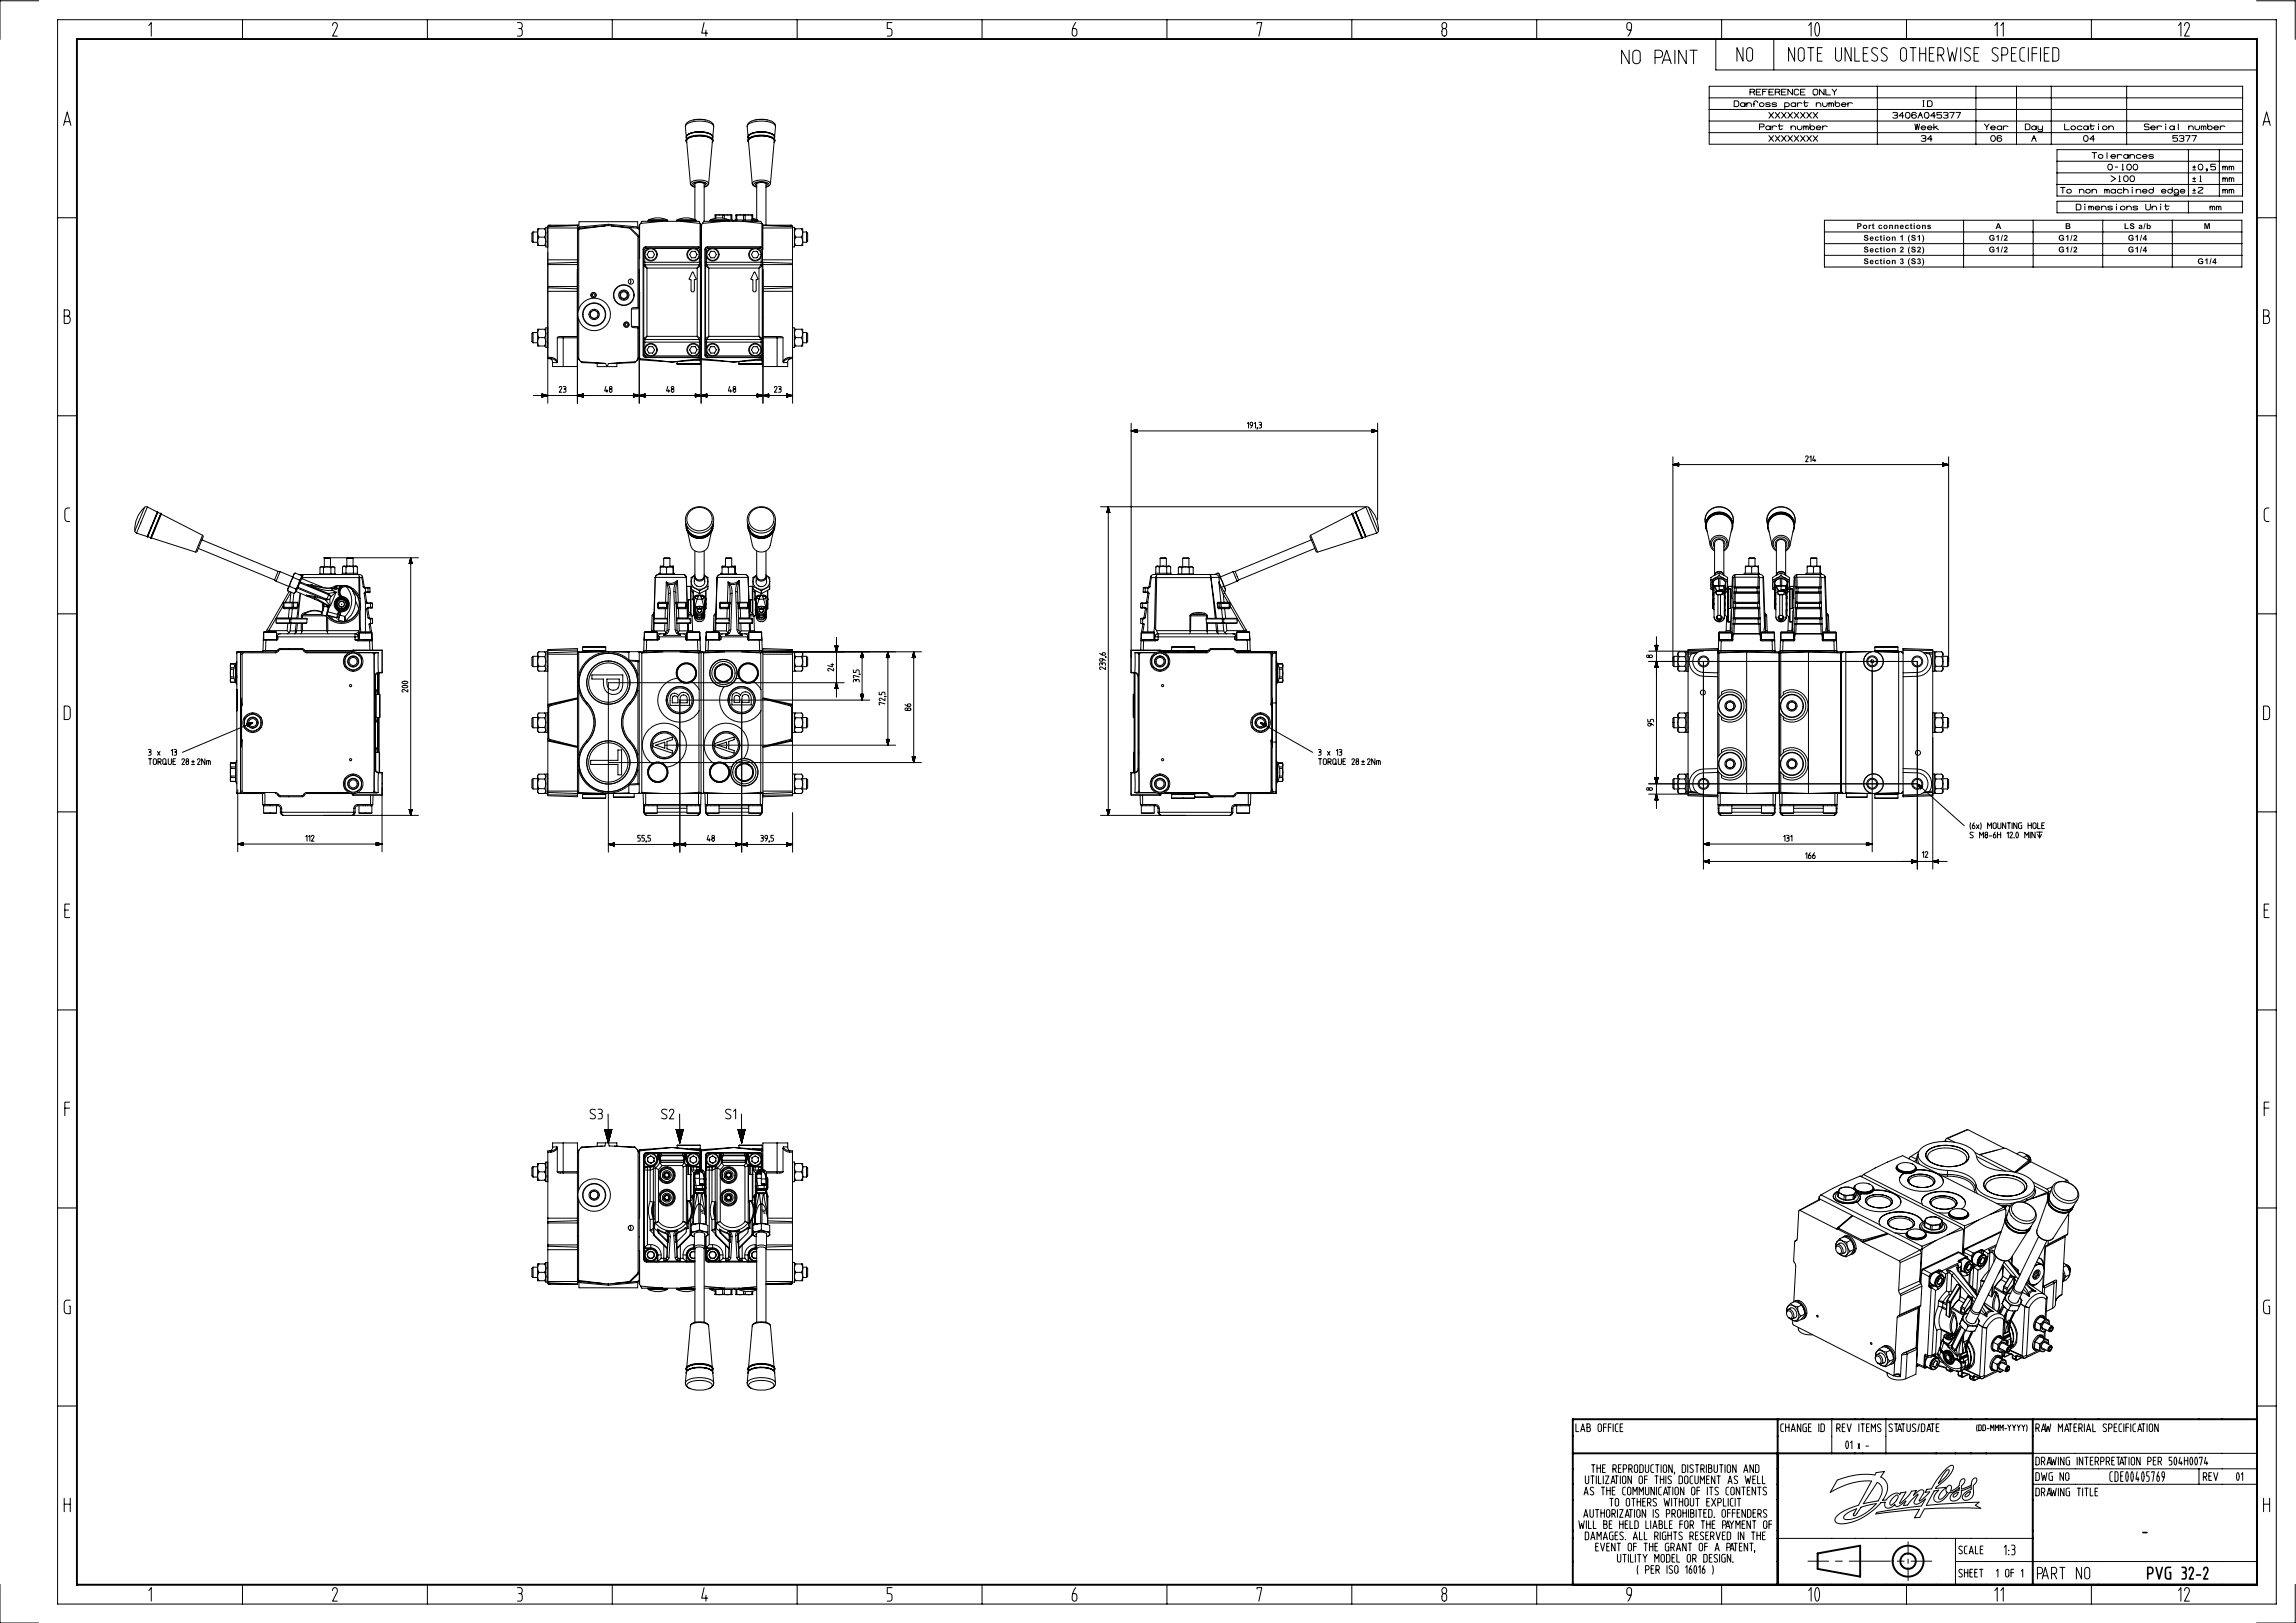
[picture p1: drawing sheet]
<svg xmlns="http://www.w3.org/2000/svg" width="594mm" height="420mm" viewBox="0 0 594 420" stroke-linecap="round" stroke-linejoin="round" font-family="sans-serif">
<defs><g id="words">
<g font-size="2.1">
<text x="480.3" y="59.3">Port connections</text>
<text x="516.3" y="59.3">A</text>
<text x="534.3" y="59.3">B</text>
<text x="549.5" y="59.3">LS a/b</text>
<text x="570.1" y="59.3">M</text>
<text x="482.1" y="62.3">Section 1 (S1)</text>
<text x="482.1" y="65.3">Section 2 (S2)</text>
<text x="514.5" y="62.3">G1/2</text>
<text x="514.5" y="65.3">G1/2</text>
<text x="532.5" y="62.3">G1/2</text>
<text x="532.5" y="65.3">G1/2</text>
<text x="550.5" y="62.3">G1/4</text>
<text x="550.5" y="65.3">G1/4</text>
<text x="482.1" y="68.4">Section 3 (S3)</text>
<text x="568.5" y="68.4">G1/4</text>
</g>
</g></defs>
<g fill="none" stroke="#000" stroke-width=".26">
<path d="M10 .2h-10v10M14.9 5.1h574v410h-574zM38.5 6.6l.6-.8v3.5M62.7 5.1v5M86 6.6a.67 .67 0 0 1 .9-.7 .67 .67 0 0 1 .3 1l-1.2 2.4h1.3M110.6 5.1v5M133.9 5.8h.6a.8 .8 0 0 1 .6 .8 .8 .8 0 0 1-.6 .8M134.2 7.4a.85 .85 0 0 1 .9 .3 .85 .85 0 0 1 0 .9l-.4 .7h-.8M158.4 5.1v5M182.2 5.8l-.7 2.8h1.6M182.6 7.8v1.5M206.2 5.1v5"/>
<path d="M230.8 5.8h-1.3v1.6h.7a.8 .8 0 0 1 .6 1.2 .64 .64 0 0 1-.6 .7h-.7M254.1 5.1v5M277.5 7.4h.5a.8 .8 0 0 1 .6 1.2 .67 .67 0 0 1-.8 .7 .67 .67 0 0 1-.4-.9zM278.3 5.8l-.8 1.6M301.9 5.1v5M325.2 6.2v-.4h1.2l-.7 3.5M349.7 5.1v5M373 8.2a.63 .63 0 0 1 .7-.8 .63 .63 0 0 1 .6 .8 .84 .84 0 0 1-.6 1.1 .77 .77 0 0 1-.7-1.1M373.6 7.4a.71 .71 0 0 1-.6-1.1 .71 .71 0 0 1 1.2 0l.1 .2a.72 .72 0 0 1-.6 .9M397.6 5.1v5M421.5 13v3.5l-2-3.5v3.5M422 7.8l.1-.7a.8 .8 0 0 0 0-.9 .8 .8 0 0 0-.8-.3 1.37 1.37 0 0 0-.2 1.8l.9 .1-.8 1.5"/>
<path d="M422.6 13.3a.99 .99 0 0 1 1-.3 .99 .99 0 0 1 .7 .8v1.9a.97 .97 0 0 1-.9 .8 .97 .97 0 0 1-1-.8v-1.9zM428.2 14.9h1.1a.97 .97 0 0 0 .8-1 .97 .97 0 0 0-.8-.9h-1.1v3.5M430 16.5l1.2-3.5 1.2 3.5M430.3 15.5h1.7M433.3 13v3.5M436.2 13v3.5l-1.9-3.5v3.5M437.2 13h1.9M438.1 13v3.5M443.9 10.1v8h140M445.4 5.1v5M450.9 12.3v3.5l-1.5-3.5v3.5M452.1 12.5l.6-.2 .6 .4 .1 2.3a.77 .77 0 0 1-.8 .8 .77 .77 0 0 1-.7-.8v-1.9z"/>
<path d="M458.9 10.1v8M464.3 12.3v3.5l-1.6-3.5v3.5M465.5 12.5l.6-.2 .5 .4 .2 2.3a.77 .77 0 0 1-.8 .8 .77 .77 0 0 1-.8-.8v-1.9zM467.7 12.3h1.5M467.9 6.6l.7-.8v3.5M468.5 12.3v3.5M469.9 6a.43 .43 0 0 1 .5-.1 .43 .43 0 0 1 .2 .5 2.89 2.89 0 0 1-.5 2.9 2.88 2.88 0 0 1-.4-2.9zM470.2 13.9h.9M471.4 12.3h-1.2v3.5h1.2M474.9 12.3v2.7a.77 .77 0 0 0 .7 .8 .77 .77 0 0 0 .8-.8v-2.7M478.9 12.3v3.5l-1.5-3.5v3.5M479.9 12.3v3.5h1.2"/>
<path d="M482 13.9h1M483.3 12.3h-1.3v3.5h1.3M485.8 12.6a.84 .84 0 0 0-1.3-.1 .84 .84 0 0 0 0 1.2l1 .7a.84 .84 0 0 1 0 1.3 .84 .84 0 0 1-1.3-.2M488.2 12.6a.84 .84 0 0 0-1.2-.1 .84 .84 0 0 0 0 1.2l.9 .7a.84 .84 0 0 1 .1 1.3 .84 .84 0 0 1-1.3-.2M491.9 12.5l.6-.2 .6 .4 .1 2.3a.77 .77 0 0 1-.7 .8 .77 .77 0 0 1-.8-.8v-1.9zM493.2 5.1v5M494.2 12.3h1.5M494.9 12.3v3.5M496.6 13.9h1.6M496.6 12.3v3.5M498.2 12.3v3.5M499.1 13.9h1"/>
<path d="M500.4 12.3h-1.3v3.5h1.3M501.3 14.2h.9a1.03 1.03 0 0 0 .7-.9 1.03 1.03 0 0 0-.7-1h-.9v3.5M502.1 14.2l.8 1.6M503.8 12.3l.7 3.5 .6-2.4 .6 2.4 .6-3.5M507.3 12.3v3.5M509.8 12.6a.84 .84 0 0 0-1.3-.1 .84 .84 0 0 0 0 1.2l1 .7a.84 .84 0 0 1 0 1.3 .84 .84 0 0 1-1.3-.2M510.7 13.9h1M512 12.3h-1.3v3.5h1.3M516.1 6.6l.6-.8v3.5M516.9 12.6a.84 .84 0 0 0-1.2-.1 .84 .84 0 0 0 0 1.2l.9 .7a.84 .84 0 0 1 .1 1.3 .84 .84 0 0 1-1.3-.2M517.6 6.6l.7-.8v3.5M517.9 14.2h.9a1.03 1.03 0 0 0 .6-.9 1.03 1.03 0 0 0-.6-1h-.9v3.5"/>
<path d="M520.4 13.9h.9M521.6 12.3h-1.2v3.5h1.2M523.8 12.3l-.9 .2-.3 .6 .1 2.3 .4 .4h.7M524.8 12.3v3.5M525.7 13.9h1.3M527 12.3h-1.3v3.5M527.9 12.3v3.5M528.9 13.9h.9M530.1 12.3h-1.2v3.5h1.2M531.1 12.3l1 .1 .5 .4v2.2l-.1 .5-.4 .3h-1zM541.1 5.1v5M563.6 6.6l.6-.8v3.5"/>
<path d="M565.2 6.6a.67 .67 0 0 1 .8-.7 .67 .67 0 0 1 .4 1l-1.2 2.4h1.2M583.8 .2h10v10M16.5 32.5l.9-3.5 .9 3.5M16.7 31.5h1.4M177.5 36.5a.96 .96 0 0 1 .8-1.1 7.3 7.3 0 0 1 5.8 .3l.3 .3 .1 .5M177.6 35.8l-.1-.4a3.1 3.1 0 0 1 3.1-1.3l1.7 .1a2.45 2.45 0 0 1 2.2 1.3l-.1 .3M177.6 35.9a.99 .99 0 0 1 .8-1.2 7.1 7.1 0 0 1 5.6 .2l.4 .5v.5M177.7 36.9l-.2-.3a1.36 1.36 0 0 1 1.3-1.2 6.2 6.2 0 0 1 5.6 .8l.1 .3-.2 .4M177.7 35a6.3 6.3 0 0 1 6.5 0M177.7 36.2a5.8 5.8 0 0 1 6.5 0l-.9 11.2a3.9 3.9 0 0 0-4.6-.1l-.1 .2zM178.5 31.3l-.9 .6-.3 .9M178.5 31.3a7.4 7.4 0 0 1 4.9 0"/>
<path d="M179.3 31l1.7-.1 1.6 .1M183.5 31.3a1.52 1.52 0 0 1 1.1 1.5M184.6 32.8a1.05 1.05 0 0 0-.9-1 7.6 7.6 0 0 0-6 .3l-.4 .7 .2 2.4M184.6 32.8l-.2 2.4M193.3 32.8a1.63 1.63 0 0 1 1.5-1.2 6.4 6.4 0 0 1 5.7 .8l.1 .4M193.3 32.8l.2 2.4M193.5 36.5a.96 .96 0 0 1 .8-1.1 7.3 7.3 0 0 1 5.8 .3l.3 .3 .1 .5M193.6 35.8l-.1-.4a3.1 3.1 0 0 1 3.1-1.3l1.7 .1a2.45 2.45 0 0 1 2.2 1.3l-.1 .3M193.6 35.9a.99 .99 0 0 1 .8-1.2 7.1 7.1 0 0 1 5.6 .2l.4 .5-.1 .5M193.7 36.9l-.2-.3a1.36 1.36 0 0 1 1.3-1.2 6.2 6.2 0 0 1 5.6 .8l.1 .3-.2 .4M193.7 35a6.3 6.3 0 0 1 6.5 0M195.3 31l1.7-.1 1.6 .1"/>
<path d="M199.4 31.3a6.2 6.2 0 0 0-5.6 .4l-.4 .5-.1 .6M199.5 31.3a1.52 1.52 0 0 1 1.1 1.5M200.6 32.8l-.2 2.4M442.2 22.3h138v15h-138zM442.2 34.3h138M442.2 25.3h138M442.2 28.3h138M442.2 31.3h138M448.7 26.1h.8l.3 .3v.9l-.3 .3h-.8zM451.5 27a.6 .6 0 0 0-1-.4 .6 .6 0 0 0 0 1 .6 .6 0 0 0 1-.4M451.5 26.6v1M451.9 27l.3-.4h.6l.3 .4v.6"/>
<path d="M451.9 26.6v1M452.7 23.8l1.2-.1v-.5l-1.2-.1v1.5M453.6 26.9h.3M453.6 23.8l.3 .8M454.4 23.8h.9M454.7 26.6l-.1-.4h-.7l-.2 .4v1M455.2 32.8l1.2-.1v-.5l-1.2-.1v1.5M455.6 23.1h-1.2v1.5h1.2M456 23.7h.7M457.2 23.1h-1.2v1.5M457.6 35.1l1.2 1.5M457.6 29.1l1.2 1.5"/>
<path d="M457.6 23.8h.9M458 26.8l-.4-.2-.8 .2 .2 .2 1 .3-.2 .2-.6 .1-.4-.2M458 33a.6 .6 0 0 0-.9-.4 .6 .6 0 0 0 0 1 .6 .6 0 0 0 .9-.4M458 32.6v1M458.5 32.6v1M458.8 35.1l-1.2 1.5M458.8 29.1l-1.2 1.5M458.8 23.1h-1.2v1.5h1.2M459.3 35.1l1.2 1.5M459.3 29.1l1.2 1.5M459.3 23.8l1.2-.1v-.5l-1.2-.1v1.5M459.6 26.8l-.4-.2-.7 .2 .1 .2 1 .3-.1 .2-.7 .1-.3-.2"/>
<path d="M459.6 32.8l-.7-.2-.4 .4M460.1 32.6h1.2M460.2 23.8l.3 .8M460.3 32.1l.1 1.3 .4 .2 .2-.4M460.5 35.1l-1.2 1.5M460.5 29.1l-1.2 1.5M460.9 35.1l1.2 1.5M460.9 29.1l1.2 1.5M460.9 23.8h.9M461.7 27.6l.9-.1 .3-.3-.1-.4-1.1-.2v1.5M462.1 35.1l-1.2 1.5M462.1 29.1l-1.2 1.5"/>
<path d="M462.1 23.1h-1.2v1.5h1.2M462.5 35.1l1.2 1.5M462.5 29.1l1.2 1.5M463.4 33l.2-.4h.7l.2 .4v.6M463.4 32.6v1M463.7 35.1l-1.2 1.5M463.7 29.1l-1.2 1.5M463.7 23.1v1.5l-1.2-1.5v1.5M464.2 35.1l1.2 1.5M464.2 29.1l1.2 1.5M464.5 27a.6 .6 0 0 0-.9-.4 .6 .6 0 0 0 0 1 .6 .6 0 0 0 .9-.4M464.5 26.6v1"/>
<path d="M465 26.6v1M465 32.6l.1 .8 .4 .2 .6-.2 .1-.8M465.4 35.1l-1.2 1.5M465.4 29.1l-1.2 1.5M465.4 23.4l-.3-.3h-.6l-.3 .3v.9l.3 .3h.6l.3-.3M465.8 35.1l1.2 1.5M465.8 29.1l1.2 1.5M465.8 23.8h.9M466.2 26.8l-.7-.2-.5 .4M466.6 32.9l.2-.3 .4 .1v.9M466.6 26.6h1.2M466.6 32.6v1"/>
<path d="M466.9 26.1v1.3l.4 .2 .3-.4M467 35.1l-1.2 1.5M467 29.1l-1.2 1.5M467 23.1h-1.2v1.5h1.2M467.2 32.9l.2-.3 .4 .1v.9M467.4 35.1l1.2 1.5M467.4 29.1l1.2 1.5M468.3 32.1v1.1a.6 .6 0 0 0 .9 .4 .6 .6 0 0 0 0-1 .6 .6 0 0 0-.9 .4M468.6 35.1l-1.2 1.5M468.6 29.1l-1.2 1.5M469.1 23.4l.3-.3h.6l.3 .3v.9l-.3 .3h-.6l-.3-.3zM469.1 35.1l1.2 1.5"/>
<path d="M469.1 29.1l1.2 1.5M469.9 27l.3-.4h.6l.3 .4v.6M469.9 26.6v1M469.9 33.1h1.2a.58 .58 0 0 0-.8-.6 .58 .58 0 0 0-.3 .9 .58 .58 0 0 0 1 0M470.3 35.1l-1.2 1.5M470.3 29.1l-1.2 1.5M471.5 26.6l.1 .8 .4 .2 .6-.2 .1-.8M471.5 32.6v1M471.9 23.1v1.5l-1.2-1.5v1.5M472.4 23.1v1.5h1.1M472.7 32.8l-.7-.2-.5 .4M473.2 26.9l.2-.3 .3 .1 .1 .9"/>
<path d="M473.2 26.6v1M473.8 26.9l.2-.3 .3 .1 .1 .9M474 23.1l.6 .7v.8M474.8 26.1v1.1a.6 .6 0 0 0 .9 .4 .6 .6 0 0 0 0-1 .6 .6 0 0 0-.9 .4M475.2 23.1l-.6 .7M476.4 27.1h1.2a.58 .58 0 0 0-.8-.6 .58 .58 0 0 0-.2 .9 .58 .58 0 0 0 .9 0M478.1 26.6v1M479.2 26.8l-.6-.2-.5 .4M485.7 22.3v15M489.7 29.2l.3-.1 .9 .1v.5l-.3 .1M490.1 29.8l.8 .2v.4l-.3 .2-.9-.2M492.5 30h-1.2l.9-.9v1.5"/>
<path d="M493.1 29.2l.6-.1a.82 .82 0 0 1 .5 .7 .82 .82 0 0 1-.5 .8h-.3a.94 .94 0 0 1-.3-1.4zM495.4 32.1l.3 1.5 .3-1.5 .3 1.5 .3-1.5M495.8 29.4l-.3-.3h-.6l-.3 .3v.9l.3 .3h.6l.3-.3v-.3l-.3-.3h-.6l-.3 .3M496.2 30.6l.6-1.5 .6 1.5M496.5 29.8h.6M497 35.2l.3-.1 .9 .1v.5l-.3 .1M497 33.1h1.2a.58 .58 0 0 0-.8-.6 .58 .58 0 0 0-.2 .9 .58 .58 0 0 0 .9 0M497.5 35.8l.7 .2v.4l-.3 .2-.9-.2M497.5 27.6h.3M497.5 26.1h.3M497.6 26.1v1.5M498 29.2l.6-.1a.82 .82 0 0 1 .5 .7 .82 .82 0 0 1-.5 .8h-.3a.94 .94 0 0 1-.3-1.4z"/>
<path d="M498.7 26.1h.8l.4 .3v.9l-.4 .3h-.8zM498.7 33.1h1.1a.58 .58 0 0 0-.7-.6 .58 .58 0 0 0-.3 .9 .58 .58 0 0 0 1 0M499.9 36h-1.2l.9-.9v1.5M500.3 32.1v1.5M500.6 32.9l.9 .7M500.7 30h-1.2l.9-.9v1.5M501.2 32.6l-.9 .5M502.3 29.1h-1.2v.7l.9-.1 .3 .1v.6l-.3 .2-.9-.2M502.8 29.2l.2-.1 1 .1v.5l-.3 .1M503.2 29.8l.8 .2v.4l-.3 .2-.9-.2M504.4 29.1h1.2l-.8 1.5M506 29.1h1.2l-.7 1.5"/>
<path d="M511.2 22.3v15M513.4 32.1l.6 .7v.8M514.6 32.1l-.6 .7M515 33.1h1.2a.58 .58 0 0 0-.7-.6 .58 .58 0 0 0-.3 .9 .58 .58 0 0 0 .9 0M515.2 35.2l.6-.1a.83 .83 0 0 1 .4 .7 .83 .83 0 0 1-.4 .8h-.3a.94 .94 0 0 1-.3-1.4zM517.8 33a.6 .6 0 0 0-.9-.4 .6 .6 0 0 0 0 1 .6 .6 0 0 0 .9-.4M517.8 32.6v1M517.9 35.4l-.3-.3h-.6l-.3 .3v.9l.3 .3h.6l.3-.3v-.3l-.3-.3h-.6l-.3 .3M518.3 32.6v1M519.5 32.8l-.7-.2-.5 .4M521.7 22.3v15M524 32.1h.9l.3 .3v.9l-.3 .3h-.9z"/>
<path d="M525.6 36.6l.6-1.5 .6 1.5M525.9 35.8h.6M526.8 33a.6 .6 0 0 0-.9-.4 .6 .6 0 0 0 0 1 .6 .6 0 0 0 .9-.4M526.8 32.6v1M527.2 32.6v.6l.3 .3h.7l.2-.3M528.4 32.6v1.4l-1 .1-.2-.3M530.7 22.3v15M532.2 38.7h48v12h-48zM534.1 32.1v1.5h1.2M538.6 32.8a.63 .63 0 0 0-.8-.2 .63 .63 0 0 0-.3 .8l.4 .2 .7-.2M539.2 35.2l.6-.1a.82 .82 0 0 1 .4 .7 .82 .82 0 0 1-.4 .8h-.3a.94 .94 0 0 1-.3-1.4zM540.2 33a.6 .6 0 0 0-.9-.4 .6 .6 0 0 0 0 1 .6 .6 0 0 0 .9-.4"/>
<path d="M540.2 32.6v1M540.7 32.6h1.1M540.9 32.1l.1 1.3 .4 .2 .2-.4M541.2 39.5h1.2M541.8 39.5v1.5M541.9 36h-1.2l.9-.9v1.5M542.9 32.2h.1M542.9 32.6v1M545.1 39.5v1.5M545.6 33l.2-.4h.7l.3 .4v.6M545.6 32.6v1M547.8 40v1"/>
<path d="M550.2 22.3v15M550.6 40v1M551 40v1M556 32.2l-.3-.1-.9 .1v.5l1.2 .3v.4l-.3 .2-.9-.2M556.4 33.1h1.2a.58 .58 0 0 0-.8-.6 .58 .58 0 0 0-.2 .9 .58 .58 0 0 0 .9 0M558.1 32.6v1M559.2 32.8l-.6-.2-.5 .4M560.3 32.2h.1M560.3 32.6v1M562.5 33a.6 .6 0 0 0-.9-.4 .6 .6 0 0 0 0 1 .6 .6 0 0 0 .9-.4M562.5 32.6v1M563.3 35.1h-1.2v.7l.9-.1 .3 .1v.6l-.3 .2-.9-.2"/>
<path d="M563.6 32.1v1.5M563.8 35.2l.3-.1 .9 .1v.5l-.3 .1M564.2 35.8l.8 .2v.4l-.3 .2-.9-.2M565.4 35.1h1.2l-.7 1.5M566.2 38.7v12M566.2 33l.3-.4h.6l.3 .4v.6M566.2 32.6v1M567.1 35.1h1.1l-.7 1.5M567.9 32.6l.1 .8 .4 .2 .6-.2v-.8M569.5 32.9l.2-.3 .3 .1 .1 .9M569.5 32.6v1M570.1 32.9l.2-.3 .3 .1 .1 .9"/>
<path d="M571.1 32.1v1.1a.6 .6 0 0 0 1 .4 .6 .6 0 0 0 0-1 .6 .6 0 0 0-1 .4M572.8 33.1h1.1a.58 .58 0 0 0-.7-.6 .58 .58 0 0 0-.3 .9 .58 .58 0 0 0 1 0M574.2 38.7v12M574.4 32.6v1M575.6 32.8l-.7-.2-.5 .4M585.5 32.5l.9-3.5 .9 3.5M585.7 31.5h1.4M14.9 56.3h5M139.4 59.2l-.3 1.1M139.4 59.2h-.3v1.1M139.4 59.2h1.5M140.9 59.2a1.92 1.92 0 0 1 0 2.2"/>
<path d="M140.9 59.2h.3M141.2 58.8h.5v5.1h-.5zM141.7 58.6h.1M141.7 58.6v.4M141.7 59v45.4M141.7 59h7.7M142 58.5v.1M142 58.5l-.3 .1M142.3 58.3h-.3l-.3 .3M142.3 58.3h7.1M142.3 58.3l-.3 .2M149.4 58.4v.6"/>
<path d="M149.4 58.3h.1M149.4 58.3v.1M149.4 59v8.2M149.4 58.4l-7.7 .2M149.4 58.3l-7.4 .2M149.7 59.1v.2M149.7 59.1l-.3 .3M149.7 59.3h.1M149.7 59.3l-.3 .3M149.7 59v.1M149.7 59.3v20.8M149.8 58.9l-.1 .1"/>
<path d="M149.8 58.9v-1.5h15.2v1.5M150 58.7l-.2 .2M150 58.7l-.3 .3M156.6 58.4l-6.9 .9M156.6 58.4l-6.9 .6M157.4 58l7.4 .7M157.4 58l-7.4 .7M157.4 58v.4M157.4 58.4l5.3 .4M157.4 58.4h-.8M158.2 58.4l4.7 .6M162.7 58.8l.2 .1"/>
<path d="M162.7 58.8h.1M162.7 58.8l2.7 2.7M162.9 58.9l2.2 .1M162.9 58.9l2.5 2.2M164.8 58.7l.2 .2M164.8 58.7l.3 .3M165 58.9l.1 .1M165.1 59l.3 .4M165.5 58.3v8.4M165.5 58.3l-.1 46.1M165.5 58.3l.5-1h14.8l.6 .9v6.2M167.7 57.1h.1"/>
<path d="M167.7 57.1h4.9M167.7 57h4.9M167.7 57h.1M167.7 57v.1M167.7 57.1l-.1 .2M167.7 57.1h1.2l-.1 .2M167.8 56.9l-.1 .1M167.8 56.9l1.3-.4 1.4-.1 2.1 .5M167.8 56.9h4.8M168.9 57.2h.6M169 57.3h.5l.1-.2h2.7l.1 .2M169 57.2v.1"/>
<path d="M171.4 57.3l-5.7 .5M172.4 57.2h.1M172.5 57.1l.2 .2M172.6 56.9v.1M172.6 57.1l.2 .2M172.6 57v.1M175.1 57.1h.1M175.1 57v.1M175.1 57.1h4.9M175.1 57h4.9M175.1 57.1l-.1 .2M175.1 57.1h1.2l-.1 .2"/>
<path d="M175.2 56.9l-.1 .1M175.2 56.9l1.3-.4 1.4-.1 2.1 .5M175.2 56.9h4.8M176.1 57.3l5 .5M176.3 57.2h.6M176.4 57.3h.5l.1-.2h2.7l.1 .2M176.4 57.2v.1M178.6 47.5l.3 .5 .9 .4M179.8 47.5l1.2-.3 1.2 .3v9.8M179.8 48.4l-.5-.2-.3-.5a3.2 3.2 0 0 1 4 0l-.4 .5-.4 .2M179.8 47.5v9.3M179.8 48.1l-.3-.4a2.54 2.54 0 0 1 3-.1v.3l-.3 .2"/>
<path d="M179.8 57.2h.1M179.9 57.1l.2 .2M180 56.9v.1M180 57.1l.2 .2M180 57v.1M181.1 57.8v6.2M181.1 57.8h.1M181.5 58.3v8.4M181.5 58.3l-.1 .1M181.7 57.8l.3-.5h14.8l.6 1.2M181.7 57.8l-.2 .5M183.3 47.5l-.3 .6-.8 .3"/>
<path d="M183.7 57.1h.1M183.7 57.1h4.9M183.7 57h4.9M183.7 57v.1M183.7 57.1l-.1 .2M183.7 57.1h1.2l-.1 .2M183.8 56.9l-.1 .1M183.8 56.9l1.3-.4 1.4-.1 2.1 .5M183.8 56.9h4.8M184.9 57.2h.6M185 57.3h.5v-.2h2.8l.1 .2M185 57.2v.1"/>
<path d="M185 55.7h.2M185 55.7v.8M185.2 55.7v.8M186.1 55.6l.8 .1M186.1 55.6l-.9 .1M186.1 55.6l-1.1 .1M186.1 55.6h2.1M186.9 55.7h.5M186.9 55.7v.7M187.3 57.3l-5.6 .5M187.4 55.7v.8M188.2 55.6l-.8 .1"/>
<path d="M188.2 55.6l.9 .1M188.2 55.6l1.1 .1M188.4 57.2h.1M188.5 57.1l.2 .2M188.6 56.9v.1M188.6 56.9h.5M188.6 57.1l.2 .2M188.6 57v.1M189.1 56.9h.2M189.1 55.7h.2M189.1 55.7v1.2M189.3 56.9l.6 .2"/>
<path d="M189.3 55.7v1.2M190.4 56.9l-.8 .4M190.4 56.9h.2M190.4 55.7h.2M190.4 55.7v1.2M190.6 56.9h1.7M190.6 55.7v1.2M191.5 55.6l.8 .1M191.5 55.6l-.9 .1M191.5 55.6l-1.1 .1M191.5 55.6h2.1M192.1 57.3l5 .5"/>
<path d="M192.3 56.9h.5M192.3 55.7h.5M192.3 55.7v1.2M192.8 56.9h1.7M192.8 55.7v1.2M193.6 55.6l-.8 .1M193.6 55.6l.9 .1M193.6 55.6l1.1 .1M194.5 56.9h.2M194.5 55.7h.2M194.5 55.7v1.2M194.6 47.5l-1-11a1.69 1.69 0 0 1 1.7-1.2l1.7-.1a3.4 3.4 0 0 1 3.3 1.1l-1 11.2"/>
<path d="M194.6 47.5a2.51 2.51 0 0 1 2.8-.9 2.3 2.3 0 0 1 1.9 .8v.1M194.6 47.5l.3 .5 .9 .4M194.7 56.5l1.3 .4M194.7 56.9l.9 .4M194.7 56.9h1.3M194.7 55.7v1.2M195.1 57h.9M195.2 57.1h.8M195.3 57.1l.5 .2M195.8 48.4l-.5-.2-.3-.5a3.2 3.2 0 0 1 4 0l-.4 .5-.4 .2M195.8 56.8v-9.3l.8-.3 1 .1 .6 .2v10.8M195.8 48.1l-.4-.4a2.54 2.54 0 0 1 3.1-.1v.3l-.3 .2"/>
<path d="M195.8 57.2h.1M195.9 57.1l.2 .2M196 56.9v.1M196 57.1l.2 .2M196 57v.1M197.1 57.8v6.2M197.1 57.8h.1M197.4 59v5.4l-.3-.4-.4-.1M197.4 58.5v.5M197.4 59h7.6M197.4 58.4l7.6 .2M199.3 47.5l-.3 .6-.8 .3"/>
<path d="M204.4 58.3h.4l.2 .3M204.4 58.3h-7l7.3 .2M204.4 58.3l.3 .2M204.7 58.5l.1 .1M204.7 58.5l.3 .1M205 58.6h.1M205 58.6v.4M205 59v8.2M205 58.8h.5v5.1h-.5zM205.5 59.2h.4M205.9 59.2a1.92 1.92 0 0 0 0 2.2M205.9 59.2h1.4"/>
<path d="M207.3 59.2l.4 1.1M207.3 59.2h.4v1.1M472 57h108v12.1h-108zM508 57v12.1M526 57v12.1M532.2 52.1h48v3h-48zM532.2 41.7h48M532.2 44.7h48M532.2 47.7h48M533.1 48.5h1.2M533.7 48.5v1.5M537.2 52.8h.8l.3 .3v.9l-.3 .3h-.8z"/>
<path d="M538 49.4l.2-.4h.7l.2 .4v.6M538 49v1M539.4 52.9h.1M539.4 53.3v1M540.4 53.6l.2-.2 .4 .1v.8M540.4 53.3v1M541 53.6l.2-.2 .3 .1 .1 .8M541.2 49.4l.3-.4h.6l.3 .4v.6M541.2 49v1M542.1 53.8h1.1a.58 .58 0 0 0-.7-.5 .58 .58 0 0 0-.3 .9 .58 .58 0 0 0 .9-.1M543.7 53.7l.3-.3h.6l.3 .3v.6M543.7 53.3v1"/>
<path d="M544 57v12.1M544.5 49.3l.2-.3 .3 .1 .1 .9M544.5 49v1M545.1 49.3l.2-.3 .3 .1 .1 .9M545.5 42.6l.6-.1a.83 .83 0 0 1 .4 .7 .83 .83 0 0 1-.4 .8h-.3a.94 .94 0 0 1-.3-1.4zM546.1 45.5l1.2 .7-1.2 .8M546.1 40.5h1.2a.58 .58 0 0 0-.7-.6 .58 .58 0 0 0-.3 .9 .58 .58 0 0 0 .9 0M546.5 53.5l-.4-.2-.8 .2 .2 .3 1 .2-.2 .3h-.6l-.4-.2M547.3 43.2h.5M547.3 49.4a.6 .6 0 0 0-.9-.4 .6 .6 0 0 0 0 1 .6 .6 0 0 0 .9-.4M547.3 49v1M547.5 52.9h.1"/>
<path d="M547.5 53.3v1M548.2 47h.4M548.2 45.6l.2-.1v1.5M549 40.2l-.7-.2-.5 .4M549 49.2a.63 .63 0 0 0-.9-.2 .63 .63 0 0 0-.2 .8l.4 .2 .7-.2M549 44h.4M549.1 42.6l.1-.1v1.5M549.4 49.4l.3-.4h.6l.3 .4v.6M549.4 48.5v1.5M549.6 45.6l.5-.1a.83 .83 0 0 1 .5 .7 .83 .83 0 0 1-.5 .8h-.3a.94 .94 0 0 1-.2-1.4zM550.2 53.7l.3-.3h.6l.3 .3v.6M550.2 53.3v1"/>
<path d="M550.4 42.6l.6-.1a.83 .83 0 0 1 .4 .7 .83 .83 0 0 1-.4 .8h-.3a.94 .94 0 0 1-.3-1.4zM550.6 40.4a.6 .6 0 0 0-.9-.4 .6 .6 0 0 0 0 1 .6 .6 0 0 0 .9-.4M551 40.4l.3-.4h.7l.2 .4v.6M551.2 45.6l.6-.1a.82 .82 0 0 1 .4 .7 .82 .82 0 0 1-.4 .8h-.3a.94 .94 0 0 1-.3-1.4zM551.6 48.6h.1M551.6 49v1M552 42.6l.6-.1a.82 .82 0 0 1 .5 .7 .82 .82 0 0 1-.5 .8h-.3a.94 .94 0 0 1-.3-1.4zM552.7 49.4l.2-.4h.7l.2 .4v.6M552.7 49v1M553 53.5l-.4-.2-.7 .2 .1 .3 1 .2-.1 .3h-.6l-.4-.2M553.9 40.2a.63 .63 0 0 0-.9-.2 .63 .63 0 0 0-.2 .8l.4 .2 .7-.2M554.3 49.5h1.2a.58 .58 0 0 0-.8-.6 .58 .58 0 0 0-.3 .9 .58 .58 0 0 0 1 0"/>
<path d="M554.3 40.5h1.2a.58 .58 0 0 0-.8-.6 .58 .58 0 0 0-.2 .9 .58 .58 0 0 0 .9 0M555.1 52.8v1.2l.3 .3h.6l.3-.3v-1.2M556.8 53.7l.2-.3h.7l.2 .3v.6M556.8 53.3v1M557.1 48.5v.9a.55 .55 0 0 1-.4 .7 .55 .55 0 0 1-.7-.5 .55 .55 0 0 1 .6-.6l.5 .4M557.1 40.2l-.4-.2h-.6l-.2 .3 1.1 .2 .1 .3-.4 .2-.8-.2M559 52.9h.1M559 53.3v1M559.2 49.5h1.2a.58 .58 0 0 0-.8-.6 .58 .58 0 0 0-.3 .9 .58 .58 0 0 0 1 0M560 53.3h1.2M560.3 52.8v1.4l.4 .1 .3-.3M562 48.5v.9a.58 .58 0 0 1-.6 .7 .58 .58 0 0 1-.5-.9 .58 .58 0 0 1 1 0l.1 .2"/>
<path d="M562 57v12.1M563.6 49.6a.6 .6 0 0 1-.9 .4 .6 .6 0 0 1 0-1 .6 .6 0 0 1 .9 .4l-.1 1-.8 .1-.2-.3M564.1 49.5h1.2a.58 .58 0 0 0-.8-.6 .58 .58 0 0 0-.3 .9 .58 .58 0 0 0 1 0M566.2 52.1v3M567.3 49.2h.7M567.3 50h.7M567.3 44h.7M567.3 43.2h.7M567.3 47h.7M567.3 46.2h.7M567.7 42.9v.7M567.7 45.9v.7"/>
<path d="M567.7 48.9v.7M568.7 48.6l.3-.1 .9 .1v.3l-1.2 .8v.3h1.2M568.9 42.6l.5-.1a.83 .83 0 0 1 .5 .7 .83 .83 0 0 1-.5 .8h-.2a.94 .94 0 0 1-.3-1.4zM569.1 47h.4M569.2 45.6l.1-.1v1.5M571.1 44h-.3v-.3h.3v.4l-.3 .2M571.8 53.6l.2-.2 .3 .1 .1 .8M571.8 53.3v1M572.4 53.6l.2-.2 .3 .1 .1 .8M573.2 42.5h-1.2v.7l.9-.1 .3 .1v.6l-.3 .2-.9-.2M573.4 53.6l.2-.2 .3 .1 .1 .8M573.4 53.3v1"/>
<path d="M574 53.6l.2-.2 .3 .1 .1 .8M575.1 49.3l.2-.3 .3 .1 .1 .9M575.1 43.3l.2-.3 .3 .1 .1 .9M575.1 46.3l.2-.3 .3 .1 .1 .9M575.1 43v1M575.1 46v1M575.1 49v1M575.7 49.3l.2-.3 .3 .1 .1 .9M575.7 43.3l.2-.3 .3 .1 .1 .9M575.7 46.3l.2-.3 .3 .1 .1 .9M576.7 49.3l.2-.3 .3 .1 .1 .9M576.7 43.3l.2-.3 .3 .1 .1 .9"/>
<path d="M576.7 46.3l.2-.3 .3 .1 .1 .9M576.7 43v1M576.7 46v1M576.7 49v1M577.3 49.3l.2-.3 .3 .1 .1 .9M577.3 43.3l.2-.3 .3 .1 .1 .9M577.3 46.3l.2-.3 .3 .1 .1 .9M583.9 56.3h5M137.9 60v2.7M137.9 60l-.3 .3v2.1l.3 .3M137.9 62.7h1.2M137.9 60h1.2"/>
<path d="M139.1 62.5l.3 1M139.1 60.3l.3 1.1M139.1 62.5v1h.3M139.1 60.3v2.2M139.4 61.4l-.3 1.1M139.4 61.4h1.5M139.4 63.5h1.5M140.9 61.4a1.92 1.92 0 0 1 0 2.1M140.9 63.5h.3M141.7 62.7h.1M141.7 60h.1M141.7 68.1v.4h7.7"/>
<path d="M141.7 74.5v-.3h7.7v.5M141.7 74.5v.9h7.7v-.7M141.7 74.5l7.7 .2M149.4 70.7h.1M149.4 67.9v.6M149.4 67.2h-7.7v.9M149.4 67.2v.7M149.4 68.5v35.9M149.4 67.9l-7.7 .2M160.4 75.8l1-.6 .5 .3 .5 .3v1.2l-1 .5-1-.5zM162.9 72.3l.3 .6-.3 .6M163.3 80v4.4"/>
<path d="M165 61.2v18.4M165.4 66.7h.1M165.4 70.5h.1M165.4 79.5l-1.6 .1-.5 .4M165.4 75.5l.1 .2M165.4 75.7h.1M165.4 79.9l-2.1 .1M165.5 75.7h.1M165.5 66.7l-.1 .3M165.5 75.7v17.1M166.4 64.5v27.4M166.4 64.5h.1"/>
<path d="M166.5 67.9h.3M166.5 64.5h.3M166.5 67.9v1M166.5 64.5v3.4M166.5 68.9h.1M166.5 68.9l.9 .5M166.5 68.9v18.6M166.8 67.9v.6M166.8 64.5v.8M166.8 66.4v1.5M166.8 67.9h14.1M166.8 68.5l-.3 .4"/>
<path d="M166.8 68.5h14.1M166.9 68.5l-.4 .4M166.9 68.5h.1M166.9 68.5l.5 .9M167 64.3l-.2 .2M167 64l-.4 .3-.1 .2M167 63.9a.67 .67 0 0 0-.6 .6M167 64v.3M167 63.9h13.7M167 64.3h.8M167 64h13.7M167 63.9v.1"/>
<path d="M167.4 69.4h13M167.4 69.4v17.6M167.9 65h1l.4 .9-.4 .8h-1l-.5-.8zM168.9 64.3h9.9M178.9 65h1l.4 .9-.4 .8h-1l-.5-.8zM179.1 70.4l.2 .1 .8 1.7-.5 .3v2.6a.43 .43 0 0 1-.4 .4 .43 .43 0 0 1-.4-.4v-2.6l-.5-.4zM179.9 64.3h.8M180.4 69.4v17.6M180.7 64.3l.2 .2M180.7 64l.5 .3 .1 .2M180.7 63.9a.67 .67 0 0 1 .7 .6M180.7 64v.3"/>
<path d="M180.7 63.9v.1M180.9 68.5l-.5 .9M180.9 68.5l.3 .4M180.9 68.5h.1M180.9 67.9v.6M180.9 67.9h.4M180.9 64.5h.4M180.9 64.5v.8M180.9 66.4v1.5M181.2 68.9l-.8 .5M181.2 68.9v18.6M181.2 68.9h.1"/>
<path d="M181.3 67.9l-.1 1M181.3 64.5h.1M181.3 64.5v3.4M181.4 77.9h.1M181.4 64.5v39.9M181.4 75.5l.1 .2M181.4 66.7h.1M181.4 75.7h.1M181.5 75.7h.1M181.5 66.7l-.1 .3M181.5 75.7v17.1M182.4 64.5h.1"/>
<path d="M182.4 64.5v27.4M182.5 67.9h.3M182.5 64.5h.3M182.5 67.9v1M182.5 64.5v3.4M182.5 68.9h.1M182.5 68.9l.9 .5M182.5 68.9v18.6M182.8 67.9v.6M182.8 64.5v.8M182.8 66.4v1.5M182.8 67.9h14.1"/>
<path d="M182.8 68.5l-.3 .4M182.8 68.5h14.1M182.9 68.5h.1M182.9 68.5l.5 .9M182.9 68.5l-.4 .4M183 64.3l-.2 .2M183 64l-.5 .3v.2M183 63.9a.67 .67 0 0 0-.6 .6M183 64v.3M183 63.9h13.7M183 64.3h.8M183 64h13.7"/>
<path d="M183 63.9v.1M183.4 69.4v17.6M183.4 69.4h13M183.9 65h.9l.5 .9-.5 .8h-.9l-.5-.8zM184.9 64.3h9.9M194.9 65h.9l.5 .9-.5 .8h-.9l-.5-.8zM195.1 70.4l.2 .1 .8 1.7-.5 .3v2.6a.43 .43 0 0 1-.4 .4 .43 .43 0 0 1-.4-.4v-2.6l-.5-.4zM195.9 64.3h.8M196.4 69.4v17.6M196.7 64.3l.2 .2M196.7 64l.5 .3 .1 .2M196.7 64v.3"/>
<path d="M196.7 63.9v.1M196.9 68.5l-.5 .9M196.9 68.5l.3 .4M196.9 68.5h.1M196.9 67.9h.4M196.9 64.5h.4M196.9 67.9v.6M196.9 64.5v.8M196.9 66.4v1.5M197.2 68.9l-.8 .5M197.2 68.9v18.6M197.2 68.9h.1"/>
<path d="M197.3 67.9l-.1 1M197.3 64.5v3.4M197.3 64.5h.1M197.4 67.9v.6M197.4 67.8v.1M197.4 68.5v2.2M197.4 68.5h7.6M197.4 67.9l7.6 .2M197.4 67.2h7.6M197.4 69.7v34.7M205 68.1v.4M205 74.5v-.3h-7.6v.5"/>
<path d="M205 67.2v.9M205 74.5v.9h-7.6v-.7M205 68.5v35.9M205 62.7h.1M205 60h.1M205 74.5l-7.6 .2M205.5 63.5h.4M205.9 61.4a1.92 1.92 0 0 0 0 2.1M205.9 61.4h1.4M205.9 63.5h1.4M207.3 61.4l.4 1.1M207.7 60.3l-.4 1.1"/>
<path d="M207.7 62.5l-.4 1M207.7 62.5v1h-.4M207.7 60.3v2.2M207.7 62.7h1M207.7 60h1M208.7 60v2.7M208.7 60l.2 .3v2.1l-.2 .3M472 60h108M472 63.1h108M472 66.1h108M16.6 81.8h.9a1.03 1.03 0 0 1 .7 .9 1.03 1.03 0 0 1-.7 1h-.9v-3.5h.9a.86 .86 0 0 1 .5 .8 .86 .86 0 0 1-.5 .8M137.9 86v2.7"/>
<path d="M137.9 86l-.3 .3v2.1l.3 .3M137.9 88.7h1.2M137.9 86h1.2M139.1 86.3l.3 1.1M139.1 88.5l.3 1M139.1 88.5v1h.3M139.1 86.3v2.2M139.4 87.4l-.3 1.1M139.4 85.2l-.3 1.1M139.4 85.2h-.3v1.1M139.4 85.2h1.5M139.4 87.4h1.5"/>
<path d="M139.4 89.5h1.5M140.9 87.4a1.92 1.92 0 0 1 0 2.1M140.9 85.2a1.92 1.92 0 0 1 0 2.2M140.9 85.2h.3M140.9 89.5h.3M141.2 84.8h.5v5.1h-.5zM141.7 88.7h.1M141.7 86h.1M142.2 92.8a.95 .95 0 0 1 .8 1M142.5 92.5a2.03 2.03 0 0 1 1.7 1M142.5 92.5v.3M142.5 92.5h-.8v.3h.8"/>
<path d="M142.5 92.8h.1a1.64 1.64 0 0 1 1.5 1M144.1 93.8h-1.1v1.1h2.7M144.2 93.5l-.1 .3M144.2 87.4h1.5M144.2 87.4v6.1M145.7 87.4v7.5M145.7 94.9h3.7M145.7 87.4h3.7M145.7 87.1h-1l-.5 .3M145.7 87.1v.3M145.7 87.1h3.7M149.4 87.2h.1"/>
<path d="M149.4 92.6l1.1 1.2 6.2 .3 .4 .6 .3-.6 6.8-.3 1.2-1.2M149.4 92.4l.3 .3M149.7 80.1a4.2 4.2 0 0 1 6.5-2.1 4.2 4.2 0 0 1 0 6.8 4.2 4.2 0 0 1-6.5-2.1M149.7 80.1l-.2 .8 .2 1.8M149.7 82.7v10M149.7 92.7l.2 .5M150.3 93.6l6.3 .5M152.7 81.2v.4M152.7 81.6l.4 .5M152.7 81.6a.39 .39 0 0 0 .4 .5M153.1 82.1l.3 .2M153.1 80.6l-.4 .6"/>
<path d="M153.1 80.6a.39 .39 0 0 0-.4 .6M153.4 80.4l-.3 .2M153.4 80.4h.7M153.4 82.3h.7M153.4 82.3a.39 .39 0 0 0 .7 0M153.4 80.4a.39 .39 0 0 1 .7 0M154.1 80.4l.3 .2M154.4 82.1l-.3 .2M154.4 80.6l.3 .6M154.4 80.6a.39 .39 0 0 1 .3 .6M154.5 94v.9h5.1v-.9M154.7 81.2v.4"/>
<path d="M154.7 81.6l-.3 .5M154.7 81.6a.39 .39 0 0 1-.3 .5M163.3 84.4l.5 .4 1.6 .1M163.3 84.4l2.1 .1M164.5 93.6l-6.3 .5M165 84.8v7.9M165 92.7l-.2 .5M165.4 87.2h.1M165.4 92.9l.1 .2 8.4 .6M165.4 92.4l-.4 .3M165.5 92.8l8.4 .9M165.5 92.8l-.1 .1"/>
<path d="M166.4 91.9a.67 .67 0 0 0 .6 .6M166.4 91.9h.1M166.5 91.9l.3 .5h.2M166.5 88.5h.3M166.5 91.9h.3M166.5 88.5v3.4M166.5 87.5l.3 .4M166.5 87.5v1M166.5 87.5h.1M166.5 87.5l.4 .4M166.8 91.9l.2 .2M166.8 88.5v1.5"/>
<path d="M166.8 91.1v.8M166.8 88.5h14.1M166.8 87.9v.6M166.8 87.9h14.1M166.9 87.9h.1M167 92.1v.3M167 92.5h13.7M167 92.1h.8M167 92.4h13.7M167 92.4v.1M167.4 87l-.9 .5M167.4 87l-.5 .9"/>
<path d="M167.4 87h13M167.9 89.7h1l.4 .8-.4 .9h-1l-.5-.9zM168.9 92.1h9.9M173.9 93.7h.1M175.2 94.2h.1M175.2 93.6v.6M175.2 94.2l.1 .1M175.3 94.2l-.1-.1h6l-.1 .1M175.3 94.2h5.8M175.3 94.3h.1M178.9 89.7h1l.4 .8-.4 .9h-1l-.5-.9zM179.9 92.1h.8"/>
<path d="M180 93.2h1.2M180.4 87l.8 .5M180.4 87l.5 .9M180.7 92.1v.3M180.7 92.4v.1M180.9 87.9h.1M180.9 87.9v.6M180.9 91.9l-.2 .2M180.9 88.5h.4M180.9 91.9h.4M180.9 88.5v1.5M180.9 91.1v.8"/>
<path d="M181.1 94.2h.1M181.1 93l.1 .2M181.1 92.4v.4M181.1 92.8l-7.2 .9M181.1 92.8l.1 .1M181.2 94.2l-5.9 .1M181.2 93.2v1M181.2 87.5l-.3 .4M181.2 87.5h.1M181.2 87.5l.1 1M181.3 91.9l-.3 .5h-.3M181.3 91.9h.1a.67 .67 0 0 1-.7 .6"/>
<path d="M181.3 88.5v3.4M181.4 92.9l.1 .2 8.4 .6M181.4 92.8l-.4 .3-7.1 .6M181.4 82.2h.1M181.5 92.8l8.4 .9M181.5 92.8l-.1 .1M182.4 91.9a.67 .67 0 0 0 .6 .6M182.4 91.9h.1M182.5 91.9v.3l.5 .2M182.5 88.5h.3M182.5 91.9h.3M182.5 88.5v3.4"/>
<path d="M182.5 87.5l.3 .4M182.5 87.5v1M182.5 87.5h.1M182.5 87.5l.4 .4M182.8 91.9l.2 .2M182.8 88.5v1.5M182.8 91.1v.8M182.8 88.5h14.1M182.8 87.9v.6M182.8 87.9h14.1M182.9 87.9h.1M183 92.1v.3"/>
<path d="M183 92.5h13.7M183 92.1h.8M183 92.4h13.7M183 92.4v.1M183.4 87l-.9 .5M183.4 87l-.5 .9M183.4 87h13M183.9 89.7h.9l.5 .8-.5 .9h-.9l-.5-.9zM184.9 92.1h9.9M189.9 93.7h.1M191.2 94.2h.1M191.2 93.6v.6"/>
<path d="M191.2 94.2l.1 .1M191.3 94.2h5.8M191.3 94.2l-.1-.1h6l-.1 .1M191.3 94.3h.1M194.9 89.7h.9l.5 .8-.5 .9h-.9l-.5-.9zM195.9 92.1h.8M195.9 93.2h1.3M196.4 87l.8 .5M196.4 87l.5 .9M196.7 92.1v.3M196.7 92.4v.1M196.9 87.9h.1"/>
<path d="M196.9 87.9v.6M196.9 91.9l-.2 .2M196.9 88.5h.4M196.9 91.9h.4M196.9 88.5v1.5M196.9 91.1v.8M197.1 94.2h.1M197.1 93l.1 .2M197.1 92.4v.4M197.1 92.8l-7.2 .9M197.1 92.8l.1 .1M197.2 94.2l-5.9 .1"/>
<path d="M197.2 93.2v1M197.2 87.5l-.3 .4M197.2 87.5h.1M197.2 87.5l.1 1M197.3 91.9l-.3 .5h-.3M197.3 88.5v3.4M197.3 91.9h.1M197.4 92l-.3 .4-.4 .1M197.4 92.8l-.4 .3-7.1 .6M197.4 87.4h3.6M197.4 82.1h.1M197.4 87.2v7.7h3.6"/>
<path d="M197.4 87.1h3.6M201 87.1h1.2l.4 .3M201 87.1v.3M201 87.4h1.6M201 87.4v7.5M202.6 93.5l.1 .3M202.6 87.4v6.1M202.7 93.8h1.1v1.1h-2.8M204.2 92.8a1.8 1.8 0 0 0-1.5 1M204.2 92.5a2.03 2.03 0 0 0-1.6 1M204.2 92.5h.8v.3h-.8M204.2 92.5v.3"/>
<path d="M204.3 92.9l.3-.1a.95 .95 0 0 0-.8 1M205 88.7h.1M205 86h.1M205 84.8h.5v5.1h-.5zM205.5 89.5h.4M205.5 85.2h.4M205.9 85.2a1.92 1.92 0 0 0 0 2.2M205.9 87.4a1.92 1.92 0 0 0 0 2.1M205.9 85.2h1.4M205.9 87.4h1.4M205.9 89.5h1.4M207.3 85.2l.4 1.1"/>
<path d="M207.3 87.4l.4 1.1M207.3 85.2h.4v1.1M207.7 86.3l-.4 1.1M207.7 88.5l-.4 1M207.7 88.5v1h-.4M207.7 86.3v2.2M207.7 88.7h1M207.7 86h1M208.7 86v2.7M208.7 86l.2 .3v2.1l-.2 .3M585.6 81.8h.9a1.03 1.03 0 0 1 .7 .9 1.03 1.03 0 0 1-.7 1h-.9v-3.5h.9a.85 .85 0 0 1 .5 .8 .85 .85 0 0 1-.5 .8M14.9 107.6h5"/>
<path d="M138 102.4h67M140.2 102h.3M140.2 102.1h.5M140.2 102.1h.7M140.2 102.2h.9M140.2 102.2l1.2 .1M140.2 102.3h1.4M140.2 102.6h.5M140.2 102.6h.7M140.2 102.5h.9M140.2 102l1.5 .4-1.5 .4zM140.5 102.7h-.3"/>
<path d="M141.4 102.4l-1.2 .1M144.7 100.3a.34 .34 0 0 1 .4-.3 .34 .34 0 0 1 .2 .5l-.6 1h.6M145.8 100l.6 .1v.4l-.3 .2M145.9 100.7h.2M146.1 100.7a.43 .43 0 0 1 .3 .4 .43 .43 0 0 1-.3 .4h-.3M149.4 102.4l1.5-.4v.8zM149.5 102.3h1.4M149.7 102.4h1.2M149.7 102.3h1.2M150 102.2h.9M150 102.5h.9M150.2 102.1h.7"/>
<path d="M150.2 102.6h.7M150.4 102.1h.5M150.4 102.6h.5M150.6 102h.3M150.6 102.7h.3M156.8 100l-.4 1.2h.9M157 100.8v.7M158 100.7a.33 .33 0 0 1-.3-.5 .33 .33 0 0 1 .6 0 .33 .33 0 0 1-.3 .5M163.9 102h.3M163.9 102.1h.4M163.9 102.1h.6M163.9 102.2h.8"/>
<path d="M163.9 102.2l1.2 .1M163.9 102.3h1.4M163.9 102.6h.4M163.9 102.6h.6M163.9 102.5h.8M163.9 102l3 .8v-.8l-3 .8zM164.2 102.7h-.3M165.1 102.4l-1.2 .1M165.5 102.3h1.4M165.7 102.4h1.2M165.7 102.3h1.2M166 102.2h.9"/>
<path d="M166 102.5h.9M166.2 102.1h.7M166.2 102.6h.7M166.4 102.1h.5M166.4 102.6h.5M166.6 102h.3M166.6 102.7h.3M172.8 100l-.4 1.2h.9M173 100.8v.7M174 100.7a.33 .33 0 0 1-.3-.5 .33 .33 0 0 1 .6 0 .33 .33 0 0 1-.3 .5M179.9 102h.3M179.9 102.1h.4"/>
<path d="M179.9 102.1h.6M179.9 102.2h.8M179.9 102.2l1.2 .1M179.9 102.3h1.4M179.9 102.6h.4M179.9 102.6h.6M179.9 102.5h.8M179.9 102v.8l3-.8v.8zM180.2 102.7h-.3M181.1 102.4l-1.2 .1M181.5 102.3h1.4M181.7 102.4h1.2"/>
<path d="M181.7 102.3h1.2M182 102.2h.9M182 102.5h.9M182.2 102.1h.7M182.2 102.6h.7M182.4 102.1h.5M182.4 102.6h.5M182.6 102h.3M182.6 102.7h.3M188.8 100l-.4 1.2h.9M189 100.8v.7M190 100.7a.33 .33 0 0 1-.3-.5 .33 .33 0 0 1 .6 0 .33 .33 0 0 1-.3 .5"/>
<path d="M195.9 102h.3M195.9 102.1h.4M195.9 102.1h.6M195.9 102.2h.8M195.9 102.2l1.2 .1M195.9 102.3h1.4M195.9 102.6h.4M195.9 102.6h.6M195.9 102.5h.8M195.9 102l3 .8v-.8l-3 .8zM196.2 102.7h-.3M197.1 102.4l-1.2 .1"/>
<path d="M197.5 102.3h1.4M197.7 102.4h1.2M197.7 102.3h1.2M198 102.2h.9M198 102.5h.9M198.2 102.1h.7M198.2 102.6h.7M198.4 102.1h.5M198.4 102.6h.5M198.6 102h.3M198.6 102.7h.3M200.4 100.3a.34 .34 0 0 1 .4-.3 .34 .34 0 0 1 .2 .5l-.6 1h.6"/>
<path d="M201.4 100l.6 .1 .1 .4-.3 .2M201.6 100.7a.43 .43 0 0 1 .5 .3 .43 .43 0 0 1-.3 .5h-.4M203.5 102h.3M203.5 102.1h.5M203.5 102.1h.7M203.5 102.2h.9M203.5 102.2l1.3 .1M203.5 102.3h1.5M203.5 102l1.5 .4-1.5 .4zM203.5 102.6h.5M203.5 102.6h.7M203.5 102.5h.9"/>
<path d="M203.8 102.7h-.3M204.8 102.4l-1.3 .1M292.6 109.5v60.7M292.6 111.5h63.8M292.6 111.5l1.5 .4M292.7 111.5h1.4M292.9 111.4h1.2M293.1 111.4h1M293.1 111.6h1M293.3 111.3h.8M293.3 111.7h.8M293.5 111.7h.6"/>
<path d="M293.7 111.2h.4M293.9 111.2h.2M293.9 111.8h.2M294.1 111.1h.1M294.1 111.9h.1M294.1 111.1v.8M294.1 111.1l-1.5 .4M322.7 109.6l.3-.3v1.5M324 110.1a.44 .44 0 0 0 .1-.6 .44 .44 0 0 0-.6-.1v.6l.5 .1-.4 .7M324.5 109.6l.3-.3v1.5M325.2 110.8h.1M325.3 110.8l-.1 .3"/>
<path d="M325.7 109.3l.6 .1 .1 .3-.3 .2M325.9 109.9h.1M326 109.9a.43 .43 0 0 1 .4 .4 .43 .43 0 0 1-.3 .5h-.4M354.9 111.1l1.5 .4M354.9 111.1v.8M354.9 111.1h.1M354.9 111.2h.3M354.9 111.2h.5M354.9 111.3h.8M354.9 111.4h1M354.9 111.4h1.2M354.9 111.9h.1"/>
<path d="M354.9 111.8h.3M354.9 111.7h.8M354.9 111.6h1M355.6 111.7l-.7 .1M356.3 111.5l-1.4 .1M356.4 111.5l-1.5 .4M356.4 109.5v25M432.8 118.2v53M433.6 120h.7M434 119.9h.3M434.2 119.8h.1M434.3 119.8v.8"/>
<path d="M434.3 119.8l-1.5 .4M467.1 118.3a.34 .34 0 0 1 .5-.3 .34 .34 0 0 1 .2 .5l-.7 1h.7M468.2 118.3l.3-.3v1.5M469.3 118l-.4 1.1h.9M469.5 118.8v.7M502.6 119.8l1.5 .4M502.6 119.8v.8M502.6 119.8h.1M502.6 119.9h.3M502.6 119.9l.7 .1M504.1 118.2v53M583.9 107.6h5"/>
<path d="M18 131.5l-.9 .1-.3 .7 .1 2.2 .4 .4 .7 .1M34.9 137.4l.4 .6M35.3 138l2.8 .8M37.4 131.3a7.7 7.7 0 0 0-2.5 6.1M37.4 131.3l-2.5 6.1M38.1 138.8v.1M38.1 131.2l-.7 .1M38.1 131.2l-2.8 6.8M38.1 131.2l2.6 1.3M38.2 138.9l.8 .3M38.2 138.9h-.1M39 139.2v.1"/>
<path d="M39.1 136.4l-1 2.4M39.2 136.4l-1.1 2.5M39.2 139.2l11.4 3.7M40.7 132.5l-1.6 3.9M40.8 132.5l-1.6 3.9M40.8 132.5h-.1M40.8 132.5v.1M40.8 132.6l-2.6 6.3M40.8 132.6l.8 .4M41.6 133l-2.6 6.2M41.7 132.8l.1 .1-.4 .9-2.3 5.6-.1-.1M41.7 132.8l-2.7 6.5"/>
<path d="M41.7 132.8l-.1 .2M41.7 133l10.7 5.5M52.2 139.7l19.7 8.2M52.4 138.5l.2 .4-.7 1.6-.9 2.2-.4 .2M52.4 138.5l-1.8 4.4M177.4 135.2a3.6 3.6 0 0 0 3.6 3.6 3.6 3.6 0 0 0 3.6-3.6M177.5 135.7a3.5 3.5 0 0 0 3.5 3.2 3.5 3.5 0 0 0 3.5-3.2 3.5 3.5 0 0 1-3.5 3.6 3.5 3.5 0 0 1-3.5-3.6zM177.5 136.7a3.6 3.6 0 0 0 3.4 2.7 3.6 3.6 0 0 0 3.5-2.6M177.9 137.7l.8 3.4a2.4 2.4 0 0 0 2.3 1.8 2.4 2.4 0 0 0 2.3-1.8l.7-3.4M178.3 132.2a3.7 3.7 0 0 1 4.3-.7 3.7 3.7 0 0 1 1.9 3.8 3.7 3.7 0 0 1-4.2 2.7 3.7 3.7 0 0 1-2.9-4.1zM178.8 132a3.2 3.2 0 0 1 4.4 0 3.2 3.2 0 0 1 .2 4.4 3.2 3.2 0 0 1-4.3 .5 3.2 3.2 0 0 1-.8-4.3zM184.1 137.1a3.4 3.4 0 0 1-3.1 2.1 3.4 3.4 0 0 1-3.2-2.1"/>
<path d="M184.4 136.7v.1M193.4 135.2a3.6 3.6 0 0 0 3.6 3.6 3.6 3.6 0 0 0 3.6-3.6M193.5 135.7a3.5 3.5 0 0 0 3.5 3.2 3.5 3.5 0 0 0 3.5-3.2 3.5 3.5 0 0 1-3.5 3.6 3.5 3.5 0 0 1-3.5-3.6zM193.5 136.7a3.6 3.6 0 0 0 3.4 2.7 3.6 3.6 0 0 0 3.5-2.6M193.9 137.7l.8 3.4a2.4 2.4 0 0 0 2.3 1.8 2.4 2.4 0 0 0 2.3-1.8l.7-3.4M194.3 132.2a3.7 3.7 0 0 1 4.3-.7 3.7 3.7 0 0 1 1.9 3.8 3.7 3.7 0 0 1-4.2 2.7 3.7 3.7 0 0 1-2.9-4.1zM194.8 132a3.2 3.2 0 0 1 4.3 0 3.2 3.2 0 0 1 .3 4.4 3.2 3.2 0 0 1-4.3 .5 3.2 3.2 0 0 1-.9-4.3zM200.1 137.1a3.4 3.4 0 0 1-3.1 2.1 3.4 3.4 0 0 1-3.2-2.1M200.4 136.7v.1M284.7 131.1h68.4M286.3 132.6h.8M286.3 132.6h.1"/>
<path d="M286.4 132.4v.2M286.4 132.2v.4M286.5 131.8v.8M286.6 131.6v1M286.6 131.4v1.2M286.7 131.1v79.9M286.7 131.1l-.4 1.5M286.7 131.1l.4 1.5M286.8 131.2v1.4M286.9 131.6v1M286.9 131.8v.8M287 132v.6"/>
<path d="M287.1 132.4v.2M287.1 132.6h.1M339.1 138.5l-.2 .4 1.6 3.8 .4 .2M339.1 138.5l1.8 4.4M339.2 139.7l-19.7 8.2M349.7 133l-10.6 5.5M349.8 132.8l-.1 .1 1.8 4.4 .9 2.1 .1-.1M349.8 132.8l2.7 6.5M349.8 132.8l.1 .2M349.9 133l2.6 6.2M350.7 132.6l2.6 6.3M350.7 132.6l-.8 .4"/>
<path d="M350.7 132.5l2.7 6.4M350.7 132.5v.1M350.7 132.5h.1M350.8 132.5l2.6 6.3M352.3 139.2l-11.4 3.7M352.5 139.2v.1M353.3 138.9l-.8 .3M353.3 138.9h.1M353.3 131.2l.8 .1M353.3 131.2l2.9 6.8M353.3 131.2l-2.5 1.3M353.4 138.8v.1"/>
<path d="M354.1 131.3a7.7 7.7 0 0 1 2.5 6.1M354.1 131.3l2.5 6.1M356.2 138l-2.8 .8M356.6 137.4l-.4 .6M432.8 120.2h71.3M432.8 120.2l1.5 .4M432.9 120.2h1.4M433.1 120.3h1.2M433.3 120.1h1M433.3 120.4h1M433.5 120h.8M433.5 120.4h.8"/>
<path d="M433.8 120.5h.5M434 120.6h.3M434.2 120.6h.1M441.1 134.5a3.6 3.6 0 0 1 4.1-3.4 3.6 3.6 0 0 1 3.1 4.3M441.1 134.6l.1 .7M441.3 136.8a3.5 3.5 0 0 1 3.5-4 3.5 3.5 0 0 1 3.4 4M441.7 137.7a3.4 3.4 0 0 1 2-4.7 3.4 3.4 0 0 1 4.5 2.4v1.6l-.4 .7M442.1 132.3a3.6 3.6 0 0 1 4.4-.7 3.6 3.6 0 0 1 1.8 4.1 3.5 3.5 0 0 0-3.5-3.2 3.5 3.5 0 0 0-3.5 3.2 3.3 3.3 0 0 1 .8-3.4zM448.1 135a3.5 3.5 0 0 0-3.3-2.4 3.5 3.5 0 0 0-3.4 2.4M457.1 134.5a3.6 3.6 0 0 1 4.1-3.4 3.6 3.6 0 0 1 3.1 4.3M457.1 134.6l.1 .7M457.3 136.8a3.5 3.5 0 0 1 3.5-4 3.5 3.5 0 0 1 3.4 4"/>
<path d="M457.7 137.7a3.4 3.4 0 0 1 2-4.7 3.4 3.4 0 0 1 4.5 2.4l-.1 1.6-.3 .7M458.1 132.3a3.6 3.6 0 0 1 4.4-.7 3.6 3.6 0 0 1 1.8 4.1 3.5 3.5 0 0 0-3.5-3.2 3.5 3.5 0 0 0-3.5 3.2 3.3 3.3 0 0 1 .8-3.4zM464.1 135a3.5 3.5 0 0 0-3.3-2.4 3.5 3.5 0 0 0-3.4 2.4M502.6 120h.9M502.6 120.1h1.1M502.6 120.1l1.4 .1M502.6 120.6h.1M502.6 120.6h.3M502.6 120.5h.5M502.6 120.4h1.1M502.6 120.3h1.2M503.5 120.4l-.9 .1"/>
<path d="M504.1 120.2l-1.5 .4M587 131.5l-.9 .1-.3 .7 .1 2.2 .4 .4 .7 .1M14.9 158.8h5M51.3 141.9l19.7 8.2M71 150.1l.4 .3M71.4 150.4l3.3 1.4M71.7 159.9l-.3 .3M71.7 159.9v.1M71.7 159.9h2.9M71.9 147.9l-.9 2.2M71.9 147.9h.6M72.5 147.9l-1.1 2.5"/>
<path d="M72.5 147.9l3.3 1.4M73.2 156.9v.3M73.2 156.9l-3.7 6.3M73.2 157.2l.4 .3M73.3 156.2l-.1 .7M73.3 155.9v.1M73.3 155.9v.3M73.3 156.1v.8M73.3 156h.2M73.3 156.1v.1M73.3 156v.1M73.3 156.9h-.1"/>
<path d="M73.3 156.9v.3M73.3 157.2l.3 .1M73.3 157.2h.2M73.3 157.2h-.1M73.5 157.2l.1 .1M73.5 156h2.1M73.5 157.2h2.1M73.5 156v1.2M73.6 157.3h.1M73.6 157.3v.2M73.6 157.5h1.2M73.6 157.3h2.1"/>
<path d="M73.8 155.8l-.5 .1M73.8 155.8v.2M73.8 155.8h1.2M74.5 152.9l1.5 .7M74.5 152.3v.6M74.6 159.9h.8M74.6 159.9v.1M74.8 153.1l-6 10.4M74.8 157.5h.8M74.8 157.5l-.2 2.4M74.8 157.3v.2M74.9 153.1l.4 .2"/>
<path d="M74.9 151.8l1.6 .6M74.9 151.8l-.4 .5M75 155.8l.8 .1M75 155.8v.2M75.2 150.5l-.3 1.3M75.2 150.5l-.7 1.8M75.3 153.3l-.3 2.5M75.3 153.3l-1.5 2.5M75.3 153.3h.1M75.4 159.9l1.3 .1M75.4 159.9l-.1 .1M75.5 157.3l.1 .2"/>
<path d="M75.6 157.2h.3M75.6 157.2l.1 .1M75.6 156h.3M75.6 156v1.2M75.6 157.5l-.2 2.4M75.6 157.5h1M75.7 157.3h.2M75.8 155.9h1.2v.1M75.8 155.9l-.2 .1M75.9 149.4l-.7 1.1M75.9 149.4l1.6 .7M75.9 157.2v.1"/>
<path d="M75.9 157.3h.6M75.9 157.2h1M75.9 156v1.2M76 148.8l-.1 .6M76 148.8l-.8 1.7M76 153.6l-.2 2.3M76.4 148.3l-.4 .5M76.4 148.3l1.6 .6M76.5 153.1l-.5 .5M76.5 157.3l.1 .2M76.5 152.4v.7M76.6 153v.1"/>
<path d="M76.6 153.1l3.2 1.3M76.9 157.2l-.4 .1M76.9 157.2h.1M76.9 152.1l.1 .1M76.9 151.9l.2 .1M77 157.2l-.4 .3M77 152.2l7.2 3M77 152.2l-.4 .9M77 156.3l-.1 .9M77 156h-1.1M77 156.3v.9M77 156v.3"/>
<path d="M77.1 152l-.1 .2M77.1 152l7.2 3M77.2 151.3l-.7 1.1M77.2 151.3l-.7 1.8M77.3 148.7h1.2M77.3 151l-.3 .7M77.5 150.1l-.3 1.2M77.6 150.8l-.5 1.2M77.6 150.8l7.2 3M77.7 153.5l-.9 6.5M77.7 150.6l-.1 .2M77.7 150.6l1.7 .7"/>
<path d="M77.7 150.6l-.2 .1 .1 .1M77.7 150.6h.1M77.7 150.6l.3-.9 5.1 2.1M77.8 153.6l-.7 6.4M77.9 149.6l-.4 .5M77.9 149.6l-.7 1.7M78 148.9l-.1 .7M78 159.4h.3M78 159.4v.6M78 149.4h.2M78.2 149.4h.1M78.2 149.4v.1"/>
<path d="M78.2 149.5v.3M78.2 149.5h.1M78.2 149.5h14.6M78.3 149.4l-.1 .1M78.3 159.4h5.9M78.3 159.4v.6M78.5 148.7l-.2 .7M78.5 148.7l-.3 .3v.4M78.5 148.7h14.2M78.6 159l-.3 .4M78.6 159h4.6M78.9 158.8l-.3 .2"/>
<path d="M79.2 154.1l.6 .3M79.2 154.1h.1M79.2 154.1l.7 .1M79.2 154l2.3 .4M79.2 154v.1M79.3 158.5l-.4 .3M79.3 158.5a1.27 1.27 0 0 0-1.3 .9M79.4 151.3h.1M79.4 151.3l3.7 .5M79.4 151.3l.2 .1M79.4 151.3l4.4 .9h1.9M79.6 151.4l4 1.2 2.3 .2"/>
<path d="M79.6 151.4l5.3 2.2M79.8 154.4l1.5 .6M79.8 154.4h.1M79.9 154.2l1.6 .5M79.9 154.2l-.1 .2M79.9 154.2h.1M80.4 151.2l.7 .3M80.7 151.4h.1M81.3 155l3.6 1.9M81.5 154.7l-.2 .3M81.5 154.7l3.4 2M81.5 154.4l2.7 .8"/>
<path d="M81.5 154.4v.3M82.7 148.7v-.2h4v.2M83.1 151.8l1.3 .4h1.3M83.2 146.7l.5 .2M83.2 146.7l-.4 .2v1.6M83.2 146.7h1.4M83.2 146.7l-.4 .2M83.3 158.5a4.5 4.5 0 0 0-4.4 .3M83.3 158.4a4.5 4.5 0 0 0-4 .1M83.4 156l.1 1.5M83.7 146.9v1.6M83.7 144.3h24.6"/>
<path d="M83.7 156.2v.7M83.8 156.2v.6M83.9 156.9l-.2 .1-.5 1.8 .1 .3M83.9 156.9l-.6 2.2M83.9 156.9l1.1 .3M83.9 144.5h1.6M83.9 144.5l.2-.2h1.2l.2 .2M83.9 144.5v2.2M84.2 155.2l1.2 1.6M84.2 155.2h.1M84.2 155.2h.4M84.3 155l-.1 .2"/>
<path d="M84.3 155h.1M84.3 155h.3M84.4 159.4l.1 .1M84.5 159.5l.3 .3M84.5 159.5v3.7M84.5 159l.1 .2M84.6 156.7l.1 .4M84.6 155l.7 .1M84.6 155v.2M84.6 159.2l2.5 .7M84.6 159.2h.1M84.6 159.2l2.5 .6"/>
<path d="M84.6 146.7l-.9 .2M84.6 146.7l1 .2M84.6 146.7h1.5M84.7 158.3h.1M84.7 158.3l-.2 .7M84.8 159.8v3.4M84.8 153.8l.2 .1M84.8 158.3l-.2 .9M84.8 158.3l2.5 .7M84.9 159.3l1.1 1M84.9 156.7l.1 .1M84.9 156.7l.5 .1"/>
<path d="M84.9 153.6l.3 .2M84.9 153.6l-.1 .2M84.9 156.9l.1 .2M85 157.2l-.6 2.2-1.1-.3M85 157.1l-.3 1.2M85 157.1l.2 .1M85 153.9l.6 .5M85 153.9l-.4 1.1M85 156.8l.2 .4M85 156.8l-.1 .1M85.2 153.8l.4 .6M85.2 153.8l-.2 .1"/>
<path d="M85.2 157.2l-.4 1.1M85.3 155.1l.2 1.6M85.3 155.1l-.7 .1M85.5 144.5v2.2M85.5 156.7l-.1 .1M85.6 154.4l-.3 .7M85.6 146.9v1.6M85.7 152.2h.1M85.7 152.2l.1 .1M85.7 159.5l.3 .8M85.8 152.2h.1M85.8 152.2l.1 .1"/>
<path d="M85.8 152.3l.2 .1M85.8 152.3l.1 .5M85.9 152.3h.1M85.9 152.3h-.1M85.9 152.8l1.1 .4M86 152.3v.1M86.1 146.7l-.5 .2M86.1 146.7l.5 .2M86.6 146.9v1.6M86.6 152.2l-.6 .1M86.6 152.2h.1M86.6 152.2l-.6 .2"/>
<path d="M86.7 156.3v.2M86.7 156.3h.1M86.7 156.3h.2M86.7 156.2v.1M86.7 156.2l.2 .1M86.7 156.5l.7 1.2M86.7 156.2h.1M86.7 156.5l.2 .7 .8 .7M86.8 151.9h.1M86.8 152h.1M86.8 152l-.8 .3M86.8 152.1l-.8 .3"/>
<path d="M86.8 152l-.2 .2M86.8 156.7v.2M86.8 156.7h.1M86.8 156h.1M86.8 151.9l-.2 .3M86.8 151.9v.1M86.8 156.6v.1M86.8 156.7l.1 .2M86.8 156.9l.3 .2M86.9 156.9h-.1M86.9 156.9l.1 .1M86.9 151.9h-.1"/>
<path d="M86.9 151.9l.2 .5M86.9 151.8l-.1 .1M86.9 151.8h.1M86.9 156.3h-.2M86.9 156.3l.7 1.3M86.9 156.3l-.2 .2M86.9 156.8l.1 .2M86.9 155.7l.1 .1M87 157l.1 .1M87 157h-.1M87 153.2l-2.1 .4M87 153.2l-1.4 1.2"/>
<path d="M87 153.2l-1.5 3.5M87 157l.1 .2M87 155.6l-.2 .4M87.1 157.1l.3 .6M87.1 157.1v.1M87.1 157.1h.1M87.1 151.8l-.2 .1M87.1 151.8l.2 .5M87.1 155.6l-.4 .6M87.1 152.4l-1.2 .4M87.1 159.8v.1M87.1 157.2l.1 .3"/>
<path d="M87.1 157.2l.1 .1M87.2 155.4h.1M87.2 157.3v.1M87.2 157.3v.2M87.2 157.5l.1 .1M87.2 155.2h.1M87.2 155.2l-.1 .3M87.2 157.5h.1M87.2 155.2v.2M87.3 159.8l-.2 .1M87.3 159.8h-.2M87.3 152.3l-.2 .1"/>
<path d="M87.3 155.1l-.1 .1M87.3 155.1h.1M87.3 157.6h.1M87.3 159.7l.3 .1M87.3 159l-.2 .8M87.3 159h.2M87.4 155.1h-.1M87.4 157.7l.1 .1M87.4 157.7h.1M87.4 157.7l.2 .1M87.4 155l.2 .1M87.4 155l-.7 1.2"/>
<path d="M87.4 154.9l-.4 .6-.3 .6M87.5 159l-.2 .8M87.5 152.7l.1 1.1 .3 .6M87.5 152.7h.2M87.6 158.2h.1M87.6 158.2l-.3 .8M87.6 158v.2M87.6 158l.1 .2M87.6 157.6l-.2 .1M87.6 155.1h1.5M87.6 157.6h1.5M87.6 155.1l-.7 1.2"/>
<path d="M87.6 154.8l-.2 .2M87.6 157.6v.2M87.6 154.8v.3M87.6 154.8h1.5M87.6 157.8h1.5M87.7 157.9v.2M87.7 157.9l-.1 .1M87.7 158.4l.3 .1M87.7 154.8l-.2 .1M87.7 154.8h.1M87.7 154.8h.7M87.7 152.7v1l.3 .6"/>
<path d="M87.7 152.7h.1M87.7 158.2l-.2 .8M87.7 158.1l.4 .1zM87.7 158.1l.4 .1M87.7 158.1v.1M87.7 152.2l-.2 .5M87.7 152.2l-.4 .1M87.7 152.2l.2 .1M87.8 157.8v.1M87.8 159.1l-.3 1.1 .1 .3M87.8 159.1l.2 .1M87.8 157.9l-.1 .2"/>
<path d="M87.8 152.7v1l.4 .6M87.8 151.6l-.7 .2M87.8 151.6l.1 .3M87.9 152.7l.1 1.2 .5 .6M87.9 152.7l.1 .1M87.9 151.9l-.2 .3M87.9 151.9l.1 .2M87.9 152.3l-.2 .4M87.9 154.4a2 2 0 0 0-1.4 1.8 2 2 0 0 0 1.1 2M87.9 154.4l.1 .2M88 154.6a1.84 1.84 0 0 0-1.4 1.6 1.84 1.84 0 0 0 1 1.8M88 154.6v.1"/>
<path d="M88 159.2l-.4 1.3M88 159.2l1.2 .3M88 152.1l-.1 .2M88 154.7l-.3 .1M88 154.7l-.1 .1M88 154.7h.2M88 152.8l.1 1 .4 .5M88 154.3l.1 .1M88 154.3l-.1 .1M88 154.3v.3M88 158.3h.2M88 158.3l-.2 .8"/>
<path d="M88.1 158.2l-.1 .1M88.1 154.4l-.1 .3M88.2 151.5l.1 .3M88.2 151.5l-.4 .1M88.2 151.5l-.3 .4M88.2 151.5h-1.2l-1.3 .6M88.2 154.3v.4M88.2 154.3l-.1 .1M88.2 158.3l-.2 .9M88.2 158.2v.1M88.2 158.2l-.2 .1M88.2 158.1l-.1 .1"/>
<path d="M88.2 158.1v.1M88.3 151.8h.1M88.3 151.8l-.3 .3M88.3 151.8v.1M88.3 151.7v.1M88.3 157.9h.1M88.3 151.9l-.5 .8M88.3 157.8l.8 .1M88.4 157.9l-.3 .3M88.4 157.9l.3 .1M88.4 151.5l-.1 .4M88.4 151.5l1.3 .2"/>
<path d="M88.4 151.5h-.2M88.4 157.9h.2M88.4 157.9h.1M88.5 154.5a1.84 1.84 0 0 1 1.7 2 1.84 1.84 0 0 1-2 1.7M88.5 154.5h.1M88.5 154.5l.4 .2M88.5 154.3a2 2 0 0 1 1.9 2.2 2 2 0 0 1-2.2 1.8M88.5 154.3v.2M88.5 148.7v-.4h4v.4M88.6 157.9l-.1 .1M88.6 157.9l.1 .1M88.7 158h.1"/>
<path d="M88.7 151.5a4.3 4.3 0 0 1 4.2 2.7M88.8 157.9h-.5M88.8 157.9l-.1 .1M88.8 157.9l.1 .1M88.8 157.9h.2l-.1 .1M88.8 154.7h-.6M88.9 154.7a1.74 1.74 0 0 1 1.2 1.9 1.74 1.74 0 0 1-1.9 1.5M88.9 158h-.2M88.9 154.7h.1M88.9 157.9h-.3M88.9 154.7h-.1M88.9 154.7l.1 .1"/>
<path d="M89.1 157.8v.1M89.1 146.5l.4 .3M89.1 146.5l-.5 .3v1.5M89.1 146.5h1.4M89.1 146.5l-.4 .2M89.1 154.8l.2 .2M89.1 157.6v.2M89.1 154.8v.3M89.1 155.1l.7 1.2M89.1 157.6l.2 .1M89.2 157.8l-.1 .1M89.2 159.5l.1 1.3"/>
<path d="M89.2 159.5l-.1 1.3M89.2 154.9l.1 .1M89.3 157.7l-.2 .1M89.3 155l-.2 .1M89.3 155l.7 1.2M89.3 155h.1M89.3 155l.4 .6M89.4 155l.2 .1 .2 .5M89.5 157.6h.1M89.5 157.6l-.2 .1M89.5 151.8a1.33 1.33 0 0 0-1.5 1M89.5 151.8h.1"/>
<path d="M89.5 146.8v1.5M89.5 151.7a1.5 1.5 0 0 0-1.6 1M89.5 151.7v.1M89.5 151.7h.1M89.6 157.5l-.1 .1M89.6 157.5h.1M89.6 151.8a5.5 5.5 0 0 1-.4 7.7M89.6 151.8a2.47 2.47 0 0 1 1.8 1.1M89.6 157.4l-.2 .2M89.6 157.4h.1M89.6 157.4v.1M89.6 151.7l1 .4 .8 .8"/>
<path d="M89.6 151.7v.1M89.7 157.2l-.1 .2M89.7 157.2h.1M89.7 157.2l-.1 .3M89.7 144.5h1.6M89.7 144.5l.2-.2h1.3l.1 .2M89.7 144.5v2M89.7 157.1v.1M89.7 157.1h.1M89.7 155.6l.2 .4M89.7 155.6h.1M89.8 155.6h.1"/>
<path d="M89.8 155.6l.2 .3M89.8 155.6l.1 .2M89.8 157l-.1 .1M89.8 157h.1M89.8 156.3l.2 .2M89.8 156.3h.3M89.8 156.3l-.7 1.3M89.9 155.8v.3M89.9 155.8l.1 .1M89.9 156.8l-.4 .7M89.9 155.7v.1M89.9 156.7l-.1 .3"/>
<path d="M89.9 156.9h.1M89.9 156.9l-.1 .1M90 156.9l-.3 .2M90 156.6v.1M90 155.9v.1M90 155.9h.1M90 156h.1M90 156v.1M90 156.7v.2M90 156.7l-.1 .2M90 156.5h.1M90 156v.2"/>
<path d="M90 156.5l-.3 .6M90 156.2l.1 .1M90 156.2l-.2 .1M90 156.5l-.7 1.2M90.1 156.4l-.1 .1M90.1 156.4h.1M90.1 156.3h.1M90.1 156.3l-.1 .2M90.1 156.3h-.3M90.5 146.5l-1 .3M90.5 146.5l.9 .3M90.5 146.5h1.4"/>
<path d="M91.2 152.6a4.7 4.7 0 0 1 .5 7 4.7 4.7 0 0 1-7-.3M91.3 153l.4 .8M91.3 144.5v2M91.3 152.3h.1M91.3 153h.1M91.4 152.9l-.1 .1M91.4 152.9h.1M91.4 152.9a4.6 4.6 0 0 1 1.4 4.6M91.4 146.8v1.5M91.7 153.8l.1 .1M91.7 153.8v.1M91.7 153.8h.1"/>
<path d="M91.8 153.9h.1M91.8 153.9a6.8 6.8 0 0 1-2.6 6.9M91.9 146.5l-.5 .3M91.9 146.5l.6 .3M92 155.5l.8 2M92.5 146.8v1.5M92.7 148.7l.2 .6M92.7 148.7h.6l.4 .4M92.8 157.5a4.6 4.6 0 0 1-3.6 3.4M92.8 149.5l.1 4.7M92.9 154.2l.2 .6M92.9 149.3l-.1 .2"/>
<path d="M92.9 149.3l.1 .2M92.9 158.4a5 5 0 0 1-8.1 1.4M92.9 158.4l.1 4.5M93 149.5h.6M93 149.5l.1 5.3M93.1 154.8l.2 2.4-.1 .6M93.2 157.8l-.3 .6M93.2 157.8v4.8M93.6 149.5l.4 2.3M93.7 149.1l.5 2.8M93.7 149.1l-.1 .4M94 151.8l.2 .1"/>
<path d="M94 151.8l.4 .2M94 151.8l.4 .4M94.2 153.5h.3M94.2 153.5l.3 2.3M94.2 151.9l.2 .1M94.4 152h.1M94.4 152v.2M94.4 152.2h.1M94.5 153.5l.4 2.4M94.5 153.4v.1M94.5 152v.2M94.5 153.2l-.3 .3"/>
<path d="M94.5 153.2l.1 .2M94.5 152h.7M94.5 152.2h.7M94.5 152.2v1M94.5 155.8v7.7M94.5 155.8h.1M94.5 155.8l.5 .2M94.5 155.8l.4 .1M94.5 155.8l.5 .4M94.6 153.4l-.4 .1M94.6 153.4l-.1 .1M94.6 153.3v.1"/>
<path d="M94.6 153.2h-.1M94.6 153.2v.1M94.6 153.3h.6M94.6 153.2h.6M94.7 153.3l-.2 .1M94.8 157.5h.4M94.8 157.5l.4 2.3M94.9 155.8h-.4M94.9 155.9v.1M94.9 155.9l.1 .1M95 156v.2M95 156h.9"/>
<path d="M95 156.2h.9M95.2 157.5l.3 2.4M95.2 157.4v.1M95.2 159.8l.5 .2M95.2 159.8l.5 .4M95.2 159.8l.3 .1M95.2 152l.5 .2M95.2 152.2h.5M95.2 153.2h.5M95.2 153.2v.1M95.2 152v.2M95.2 152.2v1"/>
<path d="M95.3 157.4l-.1 .1M95.3 157.3l-.5 .2M95.3 157.2l-.5 .3M95.3 157.2v.1M95.3 157.3h.6M95.3 157.2h.6M95.3 157.3l-.1 .1M95.5 159.9h.1M95.5 159.9l.2 .1M95.6 160h.1M95.7 153.2h.1M95.7 153.2l-.5 .1"/>
<path d="M95.7 153.2v.1M95.7 152.2v1M95.9 156l.5 .2M95.9 156.2h.5M95.9 157.2h.5M95.9 157.2v.1M95.9 156v.2M95.9 156.2v1M96.4 157.2l-.5 .1M96.4 157.2l-.1 .1M96.4 156.2v1M105.9 145.8h.8"/>
<path d="M105.9 145.8h.1M105.9 145.6v.2M106 145.2v.6M106.1 145v.8M106.1 144.8v1M106.2 144.4v1.4M106.3 144.3v66.7M106.3 144.3l-.4 1.5M106.3 144.3l.4 1.5M106.3 144.6v1.2M106.4 144.8v1M106.4 145v.8"/>
<path d="M106.5 145.4v.4M106.6 145.6v.2M106.6 145.8h.1M168.7 159.4h.4M168.7 159.4l-.1 3.8M168.8 159l-.1 .4M168.8 159h.2M169 159l.1 .4M169.1 158.8l-.1 .2zM169.2 158.7l-.2 .3M169.2 158.5l-.4 .5M169.5 149.5l-.4 10.5v-.6"/>
<path d="M169.5 149.4v.1M169.5 149.4h.1M169.5 149.5h.1M169.5 149.5l-.2 10.5M169.5 149.4h8M170.1 157.2l.4 .3M170.1 156.2v1M170.2 157.2l.2 .1M170.2 157.2h-.1M170.2 156.2h-.1M170.2 157.2h.2M170.2 156.2h.2"/>
<path d="M170.2 156.2v1M170.3 148.7l-.5 .2-.3 .5M170.3 148.7h6.6l.4 .2 .2 .5M170.4 157.2l.1 .1M170.4 156.2v1M170.4 156.2h2M170.4 157.2h2M170.4 156l-.2 .2M170.4 157.3l.1 .2M170.4 157.3h.1M170.4 156h.1M170.5 157.5h1.6"/>
<path d="M170.5 155.9l-.4 .3M170.5 155.9l-.1 .1M170.5 155.9h1.7M170.5 156l-.1 .2M170.5 157.3h2.1M170.5 156h2.1M170.5 148.5h4M170.8 148.3h-.3v.4M170.8 146.9v1.6M170.8 146.5v.2M170.8 146.7v.2M170.8 146.7h.8"/>
<path d="M170.8 146.5h.8M170.8 146.7h.1M170.8 146.5h.1M171.6 146.7l.8 .2M171.6 146.7l-.8 .2M171.6 146.7h1.7M171.6 146.5h.1M171.6 146.5l-.6 .2M171.7 144.5h1.6M171.7 144.5l.2-.2h1.2l.2 .2M171.7 144.5v2.2M172.1 157.3v.2"/>
<path d="M172.1 157.5v2.5M172.1 157.5h.6M172.2 155.9v.1M172.4 150.6l.2 .8M172.4 150.6l.5 .6M172.4 150.6l-.2 5.3M172.4 156.2h.4M172.4 157.2h.3M172.4 157.2l.2 .1M172.4 156.2v1M172.4 146.9v1.6M172.6 156l-.2 .2"/>
<path d="M172.6 156h.1M172.6 157.3h.1M172.6 157.3l.2 .2M172.6 151.4l.3 2.3M172.7 157.2l-.1 .1M172.7 157.2h.1M172.7 156.9h.1M172.7 156.9v.3M172.7 156h.1M172.8 156.2l-.1 .7M172.8 156.2h.1M172.8 156.9l-.2 6.3"/>
<path d="M172.8 156.1v.1M172.8 156v.1M172.8 156.1l.1 .1M172.8 155.8l-.1 .2M172.8 155.8l-.6 .1M172.8 155.8l.1 .1M172.8 155.9l-.1 .1M172.9 155.9v.1M172.9 155.9l-.2 .1M172.9 153.7l-.1 2.1M172.9 156.2l-.1 .7M172.9 156.2h.1"/>
<path d="M172.9 156v.2M172.9 156h-.1M172.9 151.2l.4 1.1 .1 1.2M172.9 151.2l-.3 .2M173.3 146.7l-.9 .2M173.3 146.7l.8 .2M173.3 146.7h.9M173.3 144.5v2.2M173.4 153.5l-.5 .2M173.4 153.5l-.3 9.5M174.1 146.9v1.6M174.2 146.7l-.1 .2"/>
<path d="M174.2 146.7v.2M174.2 146.7h.1M174.2 146.5h-.9l.6 .2M174.2 146.5h.1M174.2 146.5l-.1 .2M174.2 146.5v.2M174.2 148.3h.3v.4M174.2 146.8v1.7M174.3 153.1l.5 .2M174.3 153.1l.4 9.9M174.7 151.1l-.4 2M174.7 151.1l-1.8 .1"/>
<path d="M174.7 151.1l.3 .2M174.7 155.9l.2 .1M174.7 155.9l.1 .3M174.8 156.2l.2 .7M174.8 153.3l.1 2.5M174.9 156h.1M174.9 156l.1 .1M174.9 155.9l.1 .1M174.9 155.8l.1 .2M174.9 155.8l.6 .1M174.9 155.8l-.2 .1M175 156h.1"/>
<path d="M175 156.1l.1 .8M175 156.1l-.2 .1M175 156h.3M175 156v.1M175 156.9l.2 6.3M175 151.3l-.2 2M175 157.5h.5M175.1 159.9v.1M175.1 159.9h.5M175.1 160h.1M175.1 156.9h-.1M175.1 156.9v.3"/>
<path d="M175.1 157.2v.1M175.1 157.2h.2M175.1 157.2h-.1M175.1 157.3l-.1 .2M175.1 157.3h.1M175.2 157.3h2.1M175.3 150.2l-.3 1.1M175.3 150.2l-.6 .9M175.3 150.2l.2 5.7M175.3 150.2a2.28 2.28 0 0 1-2.9 .4M175.3 157.2l-.1 .1M175.3 156h2.1"/>
<path d="M175.3 157.2h2.1M175.3 156v1.2M175.5 155.9l2 .1M175.5 155.9v.1M175.5 157.5l.1 2.4M175.5 157.5h1.8M175.6 157.3l-.1 .2M175.6 159.9v.1M177 148.7l.4 .3 .2 .4M177.3 157.3h.1M177.4 157.3l-.1 .2M177.4 156h.1"/>
<path d="M177.4 157.2l-.1 .1M177.4 157.2h.1M177.4 156v1.2M177.5 157.2l-.1 .1M177.5 156.3l.1 .9M177.5 157.2h.1M177.5 156v1.2M177.5 149.4h.1M177.6 149.5l.2 10.5-2.2-.1M177.6 149.5h.1M177.6 149.4v.1M177.6 149.5l.3 10.5"/>
<path d="M177.6 157.2l-.3 .3M177.6 151.8h1.2v3.4M177.9 158l.1 .8M177.9 159.4h.1M177.9 158.1l.1 .7M177.9 158.1l1 .9M178 158.8l.1 .2M178 159.4h1M178 159.4v.6M178.1 159l-.1 .4M178.1 159h.8M178.1 155.2v3"/>
<path d="M178.6 151.8v7M178.8 155.2h-.8v2.9M178.8 155.2v3.7M178.8 152.8l.5 .6M178.8 151.8l1.1 .5M178.8 151.8a1.07 1.07 0 0 0 .8 1.1l1.4 .7M178.8 150.5v1.3M178.8 150.5l.5 1.3 .6 .5M178.9 159l.1 .4M179 159.4l.2 3.8M179.3 155l.1 .2M179.3 155h.1"/>
<path d="M179.3 155v.2M179.3 152.7v2.3M179.3 155.1h.1M179.3 155v.1M179.3 155.1v.1M179.3 155.2l.3 1.5M179.3 155.2h.1M179.4 157.8h.2M179.4 155.2h.1M179.4 152.8v2.4M179.4 155.2l.2 1.6M179.4 155.5v2.6a1.22 1.22 0 0 1-.3 1.5"/>
<path d="M179.5 158h.1v.3M179.5 156.6h-.1M179.6 156.1l-.1 .5M179.6 154.4l-.2 .8M179.6 154.4l.2 .3M179.6 156.5l-.1 .1M179.6 156.7h.1M179.6 157.9l-.2 .1M179.6 158.3v1.2a1.29 1.29 0 0 0 1 1.3M179.6 157.8h-.2l.1 .2M179.6 156.7v.1M179.6 157.2v1.1"/>
<path d="M179.6 156.8v.4M179.6 156.8l.2 .1M179.6 158.3l.4 .9M179.6 159l.4 .8M179.6 149.2v1.4M179.6 150.2a1.36 1.36 0 0 0 1.4 1.6 1.36 1.36 0 0 0 1.3-1.6M179.7 159.2a1.33 1.33 0 0 0 1.3 1.3 1.33 1.33 0 0 0 1.3-1.3M179.7 148.9l-.5 .5-.4 1.1M179.7 158h-.2M179.7 148.9l-.2 .1a1.13 1.13 0 0 0-.7 1.5M179.8 142.6v6.4a1.2 1.2 0 0 0 1.2 1.1 1.2 1.2 0 0 0 1.2-1.1v-6.4M179.8 148.6a1.29 1.29 0 0 0 1.2 1.8 1.29 1.29 0 0 0 1.2-1.8"/>
<path d="M179.8 154.7l-.2 2M179.8 154.7l.6 .3M179.8 157.1l-.2 .1M179.8 157.1v1.2M179.8 158.3a1.17 1.17 0 0 0 1.2 1.1 1.17 1.17 0 0 0 1.1-1.1M179.8 158.3l.3 .7M179.8 158.3h-.2M179.8 158v.3M179.8 157.1h.4M179.8 156.9v.2M179.8 156.9h.7M179.9 152.3l1.1 .6"/>
<path d="M179.9 152.3l.7 .2 1.5-.2M179.9 154.1l-.3 .3M179.9 154.1l.1 .1M180 159.2h.1M180 159.8h.1M180 159.2v.6M180 159.8l.1 .1M180 154.2h.1M180.1 154.2h.1M180.1 159l-.1 .2M180.1 159v.2M180.1 159.9h.1"/>
<path d="M180.1 159.2v.7M180.1 159.2h.1M180.1 154.2l.4 .2M180.1 154.2l-.3 .5M180.1 159.9l.6 .3h.6l.5-.3M180.1 159.2l.1 .7M180.2 159.9h-.1M180.2 159.3l.3 .4 .5 .2M180.3 159.2l.2 .4 .5 .2M180.3 154l-.4 .1M180.3 154l.1 .1M180.4 154.1l-.4 .1"/>
<path d="M180.4 154.1h.1M180.4 155.1l-.6 1.8M180.4 155.1h1.2M180.4 155v.1M180.4 154.1l-.3 .1M180.4 157.6v.7M180.4 158.3l.6 .3M180.4 157.6l.1 .1M180.4 154.1h.3M180.5 158.2l-.1 .1M180.5 158.2l.5 .3M180.5 157.7v.5"/>
<path d="M180.5 157.7l.5-.3 .5 .3M180.5 154.4h.1M180.6 154.4l-.2 .6M180.7 154.1l-.2 .3M180.7 154.1h.1M180.8 153.5v.6M180.8 154.1l-.2 .3M181 152.9v.7M181 157.3v.3M181 158.5v.1M181 159.8v.1M181 157.3l.5 .3"/>
<path d="M181 157.3l-.6 .3M181 157.6l.5 .2M181 157.6l-.5 .2M181.1 153.5v.6M181.1 154.1l.2 .3M181.2 154.1l.2 .3M181.2 154.1h-.1M181.3 154.4l.3 .6M181.4 156.9h.7M181.4 154.4h-.1M181.5 157.7v.5M181.5 158.2l-.5 .3"/>
<path d="M181.5 158.2v.1M181.5 154.1h.1M181.5 154.1h-.3M181.5 154.1l.3 .1M181.5 158.3l-.5 .3M181.5 157.6v.7M181.5 157.6v.1M181.6 154.1l.3 .1M181.6 155v.1M181.6 155.1l.5 1.8M181.6 154.1l.7 .3M181.6 154.1h.1"/>
<path d="M181.7 159.2l-.2 .4-.5 .2M181.7 157.1h.4M181.7 159.3l-.2 .4-.5 .2M181.8 159.9h.1M181.8 159.2v.7M181.8 159.2h.1M181.8 154.2l.4 .5M181.8 154.2l-.4 .2M181.9 159v.2M181.9 159l.1 .2M181.9 159.9h.1M181.9 159.2v.7"/>
<path d="M181.9 154.2h-.1M181.9 154.2l-.1 .1M182 159.8l-.1 .1M182 159.2h-.1M182 159.8h.1M182 159.2v.6M182.1 152.3l-1.1 .6M182.1 156.9v.2M182.1 157.1l.2 .1M182.1 157.1v1.2M182.1 158.3l-.2 .7M182.1 158.3h.2"/>
<path d="M182.1 158v.3M182.2 154.7l.1 2M182.2 154.7l-.6 .3M182.3 148.9l.2 .1a1.13 1.13 0 0 1 .6 1.5M182.3 148.9l.4 .5 .4 1.1M182.3 159.2h.1M182.3 158.3v1.2a1.29 1.29 0 0 1-.9 1.3M182.3 156.7v.1M182.3 157.2v1.1M182.3 156.8v.4M182.3 156.8l-.2 .1M182.3 158.3l-.3 .9"/>
<path d="M182.3 159l-.3 .8M182.3 149.2v1.4M182.3 156.6h.1M182.4 156.3h.1M182.3 154.4l.3 .8M182.3 154.4l-.1 .3M182.4 156.2v.1M182.4 157.6l-.1 .7M182.4 157.6h.1M182.4 156.3l-.1 .1M182.4 157.6l-.1 .1M182.4 155.8v1.8"/>
<path d="M182.5 157.5l-.1 .1M182.5 155.5v2M182.5 155.4v2.1M182.6 155.2l-.3 1.6M182.6 155.2h.1M182.6 152.8v2.4M182.6 155.2l-.3 1.5M182.6 155v.1M182.6 155.1h.1M182.6 155.1v.1M182.6 155h.1M182.6 155v.2"/>
<path d="M182.6 152.7v2.3M182.7 155.2v2.3h-.2M183.1 151.8l-1 .5M183.1 151.8a1.07 1.07 0 0 1-.8 1.1l-1.3 .7M183.1 150.5v1.3M183.1 150.5l-.5 1.3-.5 .5M184.7 159.4h.4M184.7 159.4l-.1 3.8M184.8 159l-.1 .4M184.8 159h.2M185 159l.1 .4M185 158.8v.2z"/>
<path d="M185.2 158.7l-.2 .3M185.2 158.5l-.4 .5M185.5 149.5l-.4 10.5v-.6M185.5 149.4v.1M185.5 149.4h.1M185.5 149.5l-.2 10.5M185.5 149.5h.1M185.5 149.4h8M186.1 157.2l.4 .3M186.1 156.2v1M186.2 157.2l.2 .1M186.2 157.2h-.1"/>
<path d="M186.2 156.2h-.1M186.2 157.2h.1M186.2 156.2h.1M186.2 156.2v1M186.3 148.7l-.5 .2-.3 .5M186.3 148.7h6.6l.4 .2 .2 .5M186.3 157.2l.2 .1M186.3 156.2v1M186.3 156.2h2.1M186.3 157.2h2.1M186.4 156l-.2 .2M186.4 157.3l.1 .2"/>
<path d="M186.4 157.3h.1M186.4 156h.1M186.5 157.5h1.6M186.5 155.9l-.4 .3M186.5 155.9l-.1 .1M186.5 155.9h1.7M186.5 156l-.2 .2M186.5 157.3h2M186.5 156h2M186.5 148.5h4M186.8 148.3h-.3v.4M186.8 146.9v1.6"/>
<path d="M186.8 146.7v.2M186.8 146.5v.2M186.8 146.7h.8M186.8 146.5h.8M186.8 146.7h.1M186.8 146.5h.1M187.6 146.7l.8 .2M187.6 146.7l-.8 .2M187.6 146.7h1.7M187.6 146.5h.1M187.6 146.5l-.6 .2M187.7 144.5h1.6"/>
<path d="M187.7 144.5l.2-.2h1.2l.2 .2M187.7 144.5v2.2M188.1 157.3v.2M188.1 157.5h.6M188.1 157.5l-.1 2.5M188.2 155.9l-.1 .1M188.4 150.6l.2 .8M188.4 150.6l.5 .6M188.4 150.6l-.2 5.3M188.4 156.2h.4M188.4 157.2h.2M188.4 157.2l.1 .1"/>
<path d="M188.4 156.2v1M188.4 146.9v1.6M188.5 156h.2M188.5 157.3h.1M188.5 156l-.1 .2M188.6 157.3l.2 .2M188.6 151.4l.3 2.3M188.6 157.2v.1M188.6 157.2h.2M188.7 156.9h.1M188.7 156.9l-.1 .3M188.7 156h.1"/>
<path d="M188.8 156.2l-.1 .7M188.8 156.2h.1M188.8 156.9l-.2 6.3M188.8 156.1v.1M188.8 156v.1M188.8 156.1l.1 .1M188.8 155.8l-.1 .2M188.8 155.8l-.6 .1M188.8 155.8l.1 .1M188.8 155.9l-.1 .1M188.9 155.9v.1M188.9 155.9l-.2 .1"/>
<path d="M188.9 153.7l-.1 2.1M188.9 156.2l-.1 .7M188.9 156.2h.1M188.9 156v.2M188.9 156h-.1M188.9 151.2l.4 1.1 .1 1.2M188.9 151.2l-.3 .2M189.3 146.7l-.9 .2M189.3 146.7l.8 .2M189.3 146.7h.9M189.3 144.5v2.2M189.4 153.5l-.5 .2"/>
<path d="M189.4 153.5l-.3 9.5M190.1 146.9v1.6M190.2 146.7l-.1 .2M190.2 146.7v.2M190.2 146.7h.1M190.2 146.5h-.9l.6 .2M190.2 146.5h.1M190.2 146.5l-.1 .2M190.2 146.5v.2M190.2 148.3h.3v.4M190.2 146.8v1.7M190.3 153.1l.5 .2"/>
<path d="M190.3 153.1l.4 9.9M190.7 151.1l-.4 2M190.7 151.1l-1.8 .1M190.7 151.1l.3 .2M190.7 155.9l.1 .3M190.7 155.9l.2 .1M190.8 156.2l.2 .7M190.8 153.3l.1 2.5M190.9 156h.1M190.9 156l.1 .1M190.9 155.9l.1 .1M190.9 155.8l.1 .2"/>
<path d="M190.9 155.8l.6 .1M190.9 155.8l-.2 .1M191 156.1l.1 .8M191 156.1l-.2 .1M191 156h.3M191 156v.1M191 156.9l.2 6.3M191 151.3l-.2 2M191.1 159.9v.1M191.1 159.9h.5M191.1 160h.1M191.1 156.9h-.1"/>
<path d="M191.1 156.9v.3M191.1 157.2v.1M191.1 157.2h-.1M191.1 157.2h.2M191.1 157.3l-.1 .2h.5M191.1 157.3h.1M191.2 157.3h2.1M191.3 150.2a2.28 2.28 0 0 1-2.9 .4M191.3 150.2l-.3 1.1M191.3 150.2l-.6 .9M191.3 150.2l.2 5.7M191.3 157.2l-.1 .1"/>
<path d="M191.3 156h2.1M191.3 157.2h2.1M191.3 156v1.2M191.5 155.9l2 .1M191.5 155.9v.1M191.5 157.5l.1 2.4M191.5 157.5h1.8M191.6 157.3l-.1 .2M191.6 159.9l2.2 .1M191.6 159.9v.1M193 148.7l.4 .3 .2 .4M193.3 157.3h.1"/>
<path d="M193.4 157.3l-.1 .2M193.4 156h.1M193.4 157.2l-.1 .1M193.4 157.2h.1M193.4 156v1.2M193.5 157.2l-.1 .1M193.5 156.3l.1 .9M193.5 157.2h.1M193.5 156v1.2M193.5 149.4v.1M193.5 149.4h.1M193.5 149.5l.3 10.5"/>
<path d="M193.5 149.5h.1M193.6 149.4v.1M193.6 149.5l.3 10.5M193.6 157.2l-.3 .3M193.6 151.8h1.2v3.4M193.9 158v.8M193.9 159.4h.1M193.9 158.1v.7M193.9 158.1l1 .9M193.9 158.8l.2 .2M194 159.4h1M194 159.4v.6"/>
<path d="M194.1 159l-.1 .4M194.1 159h.8M194.1 155.2v3M194.6 151.8v7M194.8 155.2h-.8v2.9M194.8 155.2v3.7M194.8 152.8l.5 .6M194.8 151.8l1.1 .5M194.8 151.8a1.07 1.07 0 0 0 .8 1.1l1.4 .7M194.8 150.5v1.3M194.8 150.5l.1 .7 1 1.1M194.9 159l.1 .4"/>
<path d="M195 159.4l.2 3.8M195.3 155v.2M195.3 155h.1M195.3 155l.1 .2M195.3 152.7v2.3M195.3 155.1h.1M195.3 155v.1M195.3 155.1v.1M195.3 155.2l.3 1.5M195.4 157.8h.2M195.4 155.2h.1M195.4 155.2h-.1"/>
<path d="M195.4 152.8v2.4M195.4 155.2l.2 1.6M195.4 155.5v2.6a1.22 1.22 0 0 1-.4 1.5M195.4 156.1h.1M195.5 158h.1v.3M195.5 156.1v.5M195.5 156.1h.1M195.5 156.6h-.1M195.6 154.4l-.2 .8M195.6 154.4l.2 .3M195.6 156.5l-.1 .1M195.6 156.7h.1"/>
<path d="M195.6 157.8h-.2l.1 .2M195.6 157.9l-.2 .1M195.6 156.7v.1M195.6 157.2v1.1M195.6 156.8v.4M195.6 158.3v1.2a1.29 1.29 0 0 0 1 1.3M195.6 150.2a1.36 1.36 0 0 0 1.4 1.6 1.36 1.36 0 0 0 1.3-1.6M195.6 159.2a1.33 1.33 0 0 0 1.4 1.3 1.33 1.33 0 0 0 1.3-1.3M195.6 156.8l.2 .1M195.6 158.3l.4 .9M195.6 159l.4 .8M195.6 149.2v1.4"/>
<path d="M195.6 159.2h.1M195.7 148.9l-.5 .5-.4 1.1M195.7 158h-.2M195.7 148.9l-.2 .1a1.13 1.13 0 0 0-.7 1.5M195.8 142.6v6.4a1.2 1.2 0 0 0 1.2 1.1 1.2 1.2 0 0 0 1.2-1.1v-6.4M195.8 148.6a1.29 1.29 0 0 0 1.2 1.8 1.29 1.29 0 0 0 1.2-1.8M195.8 154.7l-.2 2M195.8 154.7l.6 .3M195.8 157.1l-.2 .1M195.8 157.1v1.2M195.8 158.3h-.2M195.8 158.3l.3 .7"/>
<path d="M195.8 158.3a1.17 1.17 0 0 0 1.2 1.1 1.17 1.17 0 0 0 1.1-1.1M195.8 158v.3M195.8 157.1h.4M195.8 156.9v.2M195.8 156.9h.7M195.9 152.3l1.1 .6M195.9 152.3l.7 .2 1.5-.2M195.9 154.1l-.3 .3M195.9 154.1l.1 .1M196 159.8h.1M196 159.2h.1M196 159.2v.6"/>
<path d="M196 159.8l.1 .1M196 154.2h.1M196.1 154.2h.1M196.1 159l-.1 .2M196.1 159v.2M196.1 159.9h.1M196.1 159.2h.1M196.1 159.2v.7M196.1 154.2l.4 .2M196.1 154.2l-.3 .5M196.1 159.9l.6 .3h.6l.5-.3M196.1 159.2l.1 .7"/>
<path d="M196.2 159.9h-.1M196.2 159.3l.3 .4 .5 .2M196.3 159.2l.2 .4 .5 .2M196.3 154.1l-.3 .1M196.3 154.1h.1M196.3 154.1h-.4M196.4 155.1l-.6 1.8M196.4 155.1h1.2M196.4 155v.1M196.4 154.1h.1M196.4 154.1l-.3 .1M196.4 158.3l.6 .3"/>
<path d="M196.4 157.6v.7M196.4 157.6l.1 .1M196.4 154.1h.3M196.5 158.2l-.1 .1M196.5 158.2l.5 .3M196.5 157.7v.5M196.5 157.7l.5-.3 .5 .3M196.5 154.4h.1M196.6 154.4l-.2 .6M196.7 154.1l-.2 .3M196.7 154.1h.1M196.8 153.5v.6"/>
<path d="M196.8 154.1l-.2 .3M197 152.9v.7M197 157.3v.3M197 158.5v.1M197 159.8v.1M197 157.3l.5 .3M197 157.3l-.6 .3M197 157.6l.5 .2M197 157.6l-.5 .2M197.1 153.5v.6M197.1 154.1l.2 .3M197.2 154.1l.2 .3"/>
<path d="M197.2 154.1h-.1M197.3 154.4l.3 .6M197.4 156.9h.7M197.4 154.4h-.1M197.5 158.2l-.5 .3M197.5 158.2v.1M197.5 157.7v.5M197.5 154.1h.1M197.5 154.1h-.3M197.5 154.1l.3 .1M197.5 158.3l-.5 .3M197.5 157.6v.7"/>
<path d="M197.5 157.6v.1M197.5 154.1l.4 .1M197.6 155v.1M197.6 155.1l.5 1.8M197.6 154.1h-.1M197.6 154.1l.7 .3M197.6 154.1h.1M197.6 154.1l.3 .1M197.7 159.2l-.3 .4-.4 .2M197.7 157.1h.4M197.7 159.3l-.3 .4-.4 .2M197.8 159.9h.1"/>
<path d="M197.8 159.2v.7M197.8 159.2h.1M197.8 154.2l.4 .5M197.8 154.2l-.4 .2M197.9 159v.2M197.9 159l.1 .2M197.9 159.9h.1M197.9 159.2v.7M197.9 154.2h-.1M197.9 154.2l-.1 .1M198 159.8l-.1 .1M198 159.8h.1"/>
<path d="M198 159.2h-.1M198 159.2v.6M198.1 152.3l-1.1 .6M198.1 156.9v.2M198.1 157.1l.2 .1M198.1 157.1v1.2M198.1 158.3h.2M198.1 158.3l-.2 .7M198.1 158v.3M198.2 154.7l.1 2M198.2 154.7l-.6 .3M198.3 148.9l.2 .1a1.13 1.13 0 0 1 .6 1.5"/>
<path d="M198.3 148.9l.7 1 .1 .6M198.3 159.2h.1M198.3 156.7v.1M198.3 157.2v1.1M198.3 156.8v.4M198.3 158.3v1.2a1.29 1.29 0 0 1-1 1.3M198.3 156.8l-.2 .1M198.3 158.3l-.3 .9M198.3 159l-.3 .8M198.3 149.2v1.4M198.3 156.6h.1M198.3 156.3h.1"/>
<path d="M198.3 154.4l.3 .8M198.3 154.4l-.1 .3M198.3 156.2l.1 .1M198.4 157.6l-.1 .7M198.4 156.3h-.1M198.4 156.3l-.1 .1M198.4 157.6l-.1 .1M198.4 157.6h.1M198.4 155.8v1.8M198.5 157.5l-.1 .1M198.5 155.5v2M198.5 155.4v2.1"/>
<path d="M198.6 155.2l-.3 1.6M198.6 155.2h.1M198.6 152.8v2.4M198.6 155.2l-.3 1.5M198.6 155.2l.1 2.3h-.2M198.6 155v.1M198.6 155.1h.1M198.6 155.1v.1M198.6 155h.1M198.6 155v.2M198.6 152.7v2.3M199.1 151.8l-1 .5"/>
<path d="M199.1 151.8a1.07 1.07 0 0 1-.8 1.1l-1.3 .7M199.1 150.5v1.3M199.1 150.5l-.5 1.3-.5 .5M295.1 157.2v.1M295.1 156.2v1M295.1 157.2l.5 .1M295.1 157.2h.1M295.6 156l-.5 .2M295.6 156.2h-.5M295.6 157.2h-.5M295.6 156v.2M295.6 157.2v.1"/>
<path d="M295.6 157.3h.6M295.6 156h.9M295.6 156.2h.9M295.6 157.2h.6M295.6 156.2v1M295.8 153.2v.1M295.8 152.2v1M295.8 153.2l.5 .1M295.8 153.2h.1M295.9 159.9l-.1 .1M295.9 159.9h.1M296.2 157.3l.1 .1"/>
<path d="M296.2 157.2l.5 .3M296.2 157.2v.1M296.2 157.3l.5 .2M296.2 157.4l.1 .1M296.3 152l-.5 .2M296.3 152.2h-.5M296.3 153.2h-.5M296.3 153.2v.1M296.3 152v.2M296.3 153.3h.5M296.3 152h.6M296.3 152.2h.6"/>
<path d="M296.3 153.2h.5M296.3 152.2v1M296.3 159.8l-.5 .4M296.3 159.8l-.4 .1M296.3 159.8l-.5 .2M296.3 157.4v.1M296.3 157.5l-.4 2.4M296.5 156v.2M296.6 155.9l-.2 .1M296.6 155.9v.1M296.6 155.8h.3M296.6 155.8v.1"/>
<path d="M296.7 157.5h-.4M296.7 157.5l-.4 2.3M296.8 153.3l.1 .1M296.8 153.2h.1M296.8 153.2v.1M296.9 153.4l.1 .1M296.9 153.4l.4 .1M296.9 155.8l-.4 .4M296.9 155.8l-.3 .1M296.9 155.8l-.4 .2M296.9 152v.2M296.9 153.2l.4 .3"/>
<path d="M296.9 153.2v.2M296.9 152h.2M296.9 152.2h.2M296.9 152.2v1M296.9 155.8v7.7M296.9 155.8h.1M297 153.4v.1M297 153.5l-.4 2.3M297.1 152v.2M297.3 151.9l-.2 .1M297.3 153.5h-.3M297.3 153.5l-.4 2.3"/>
<path d="M297.5 151.8l-.2 .1M297.5 151.8l-.4 .2M297.5 151.8l-.4 .4M297.7 149.1l.2 .4M297.7 149.1l-.4 2.8M297.9 149.5l-.4 2.3M297.9 149.5h1.1M299 149.5l-.3 12.8M299.1 149.2l-.1 .3M299.1 149.2l.1 .3M299.2 149.5l-.2 13.3M299.2 149.5h14"/>
<path d="M299.5 146.5l.4 .3M299.5 146.5l-.5 .3v1.5M299.5 146.5h1.4M299.5 146.5l-.4 .2M299.5 148.7h13.5M299.5 148.7l-.4 .5M299.5 148.7h-1.2l-.6 .4M299.9 146.8v1.5M300.1 144.5h1.6M300.1 144.5l.2-.2h1.3l.1 .2M300.1 144.5v2M300.9 146.5l-1 .3"/>
<path d="M300.9 146.5l.9 .3M300.9 146.5h1.5M301.7 144.5v2M301.8 146.8v1.5M301.9 148.3h1v.4M301.9 148.3h-3v.4M302.4 146.5l-.6 .3M302.4 146.5l.5 .3M302.9 146.8v1.5M304.8 148.7v-.2h4v.2M305.3 146.7l.5 .2M305.3 146.7l-.4 .2v1.6"/>
<path d="M305.3 146.7h1.4M305.3 146.7l-.4 .2M305.8 146.9v1.6M306 144.5l.1-.2h1.3l.2 .2M306 144.5h1.6M306 144.5v2.2M306.7 146.7l-.9 .2M306.7 146.7l1 .2M306.7 146.7h1.5M307.6 144.5v2.2M307.7 146.9v1.6M307.9 159.4l-.1 3.8"/>
<path d="M307.9 159.4h.2M308.1 159.4l-.1 3.8M308.1 159.4h4.1M308.2 146.7l-.5 .2M308.2 146.7l.5 .2M308.7 158.7a5.2 5.2 0 0 1 2.9 0M308.7 158.7l-.5 .2-.3 .5M308.7 158.7l.1 .3M308.7 146.9v1.6M308.8 159l-.7 .4M308.8 159l1.3-.2 1.4 .2M308.8 159h2.7"/>
<path d="M311.5 159l.7 .4M311.6 158.7l.6 .3 .2 .4M311.6 158.7l-.1 .3M312.2 159.4v.6M312.2 159.4h.2M312.4 159.4v.6M313 148.7h1.5a.83 .83 0 0 1 .9 .7M313 148.7l.2 .7M313 148.7l.2 .2 .1 .5M313.2 149.4h.1M313.2 149.4v.1M313.2 149.5l1.2 10.5"/>
<path d="M313.3 149.5l1.4 10.5M313.3 149.5h-.1M313.3 149.4v.1M313.3 149.4h2.1M314.9 156.2l.2 1M315.1 157.2l.2 .3M315.1 156.2l.1 1M315.1 156.2h-.2M315.1 156.2h.5M315.1 148.3l.4 .5M315.1 148.3l-.9 .4M315.1 155.9l-.2 .3"/>
<path d="M315.1 155.9l.1 .1M315.1 155.9h.8M315.2 157.2l.3 .1M315.2 157.2h-.1M315.2 157.2h.4M315.2 156l-.1 .2M315.2 156h.4M315.3 157.5h.7M315.3 150.6l.3 .8M315.3 150.6l.3 .6M315.3 150.6l.2 .4M315.3 150.6l.6 5.3"/>
<path d="M315.4 149.4l.1 1.5M315.5 157.3l-.2 .2M315.5 157.3h.1M315.5 148.8l.1 .6M315.5 148.8l.7 1.7M315.6 151.4l.9 2.3M315.6 157.2h.3M315.6 156.2h.3M315.6 157.2v.1M315.6 156v.2M315.6 156h.2M315.6 157.3h.2"/>
<path d="M315.6 156.2v1M315.6 149.4l.6 1.1M315.6 149.4l-.2 .1M315.6 151.2l1.3 2.3M315.6 151.2v.2M315.8 156l.1 .2M315.8 157.3h2.1M315.8 156h2.1M315.9 155.9l.1 .1M315.9 157.2l-.1 .1M315.9 156.2h2.1M315.9 157.2h2.1"/>
<path d="M315.9 156.2v1M316 157.5l.3 2.5M316.2 157.3l-.2 .2M316.2 150.5l.3 1.3M316.2 150.5l.8 1.8M316.5 153.7l.2 2.1M316.5 153.7l1.2 2.1M316.5 151.8l.5 .5M316.5 151.8l-.5 .2M316.7 155.8l-.8 .1M316.7 155.8v.2M316.7 155.8h1"/>
<path d="M316.8 157.5h-.8M316.8 157.5l.3 2.5M316.8 157.3v.2M316.8 157.5h1.1M316.9 153.5l-.4 .2M316.9 153.5l5.8 10M317 152.3v.6M317 152.9l-.3 .2M317.7 155.8l.2 .1M317.7 155.8v.2M317.9 156l.1 .2M317.9 156h.1"/>
<path d="M317.9 157.3h.1M317.9 155.9l.2 .1M317.9 155.9l.1 .1M317.9 157.3v.2M318 156h.1M318 157.2l-.1 .1M318 156.2h.2M318 157.2h.1M318 156.2v1M318.1 156v.1M318.1 156l.1 .2M318.1 156h.1"/>
<path d="M318.1 157.2l-.2 .1M318.1 157.2h.2M318.1 156.9h.2M318.1 156.9v.3M318.1 156.1l.1 .1M318.2 156.2l-.1 .7M318.2 156.2h.1M318.2 156.2l.1 .7M318.3 157.2l-.4 .3M318.3 156.9v.3M318.3 156.9l3.6 6.3M319 147.9l1 2.5"/>
<path d="M319 147.9l-3.3 1.4M319.5 147.9l1 2.2M319.5 147.9h-.5M320 150.4l-3.3 1.4M320.5 150.1l-.5 .3M340.2 141.9l-19.7 8.2M442.5 141.1l-1-4.4a3.3 3.3 0 0 1 3.3-3.7 3.3 3.3 0 0 1 3.2 3.7l-.9 4.4M442.5 141.2l.4 .8 .7 .6M442.6 150.1v1.2M442.6 151.3v1.1l.5 .3M442.6 151.3l.5 1.3M443.1 155.2v2.3h.1"/>
<path d="M443.1 155.2h.1M443.1 153.9l.2 .5M443.1 155l.2 .1M443.1 153.9v.1M443.1 153.8v.1M443.1 155v.2M443.1 153.9v1.1M443.1 153.8l.2 .6M443.2 151.3l.2 .5M443.2 151.3h.1M443.2 151.3l.5 .3M443.2 151.3v.1"/>
<path d="M443.2 150.6l-.1 3.2M443.2 150.6v.7M443.2 153.6l-.1 .2M443.2 151.4l.2 1.4M443.2 153.6l.2-.4-.1 1.2M443.2 151.4v2.2M443.2 150.6h.1M443.2 155.2v2.3M443.2 157.5l.1 .1M443.3 155.1l-.1 .1M443.3 155.1v.1M443.3 154.4v.7"/>
<path d="M443.3 157.6l.1 .2M443.3 156.3h.1zM443.3 156.3l.1 .1M443.3 155.1h.1M443.3 157.6l.1 .1M443.3 155.1v2.5M443.4 150.3l-.2 .3M443.4 154.9l-.1 .2M443.4 151.8l.1 7.9 .2 .7 .7 .4M443.4 151.8l.7 1.1M443.4 151.8h.1M443.4 156.2l-.1 .1"/>
<path d="M443.4 155l-.1 .1M443.5 159.8v.1M443.6 142.3a1.96 1.96 0 0 1 .5-3.3 1.96 1.96 0 0 1 2.7 2.1l-.3 .7-.5 .5M443.6 141.7a1.47 1.47 0 0 1 1.2-2.3 1.47 1.47 0 0 1 1.2 2.3M443.6 140.7v7.9M443.6 151.6l-.2 .2M443.6 151.7l.6 1.2M443.6 151.7l-.2 .1M443.6 151.7h.1M443.6 151.6l2.3 .1M443.7 149.6l-1.1 .5M443.7 149.6l.7-.2 1.5 .2"/>
<path d="M443.7 149.6l-1 1.1-.1 .6M443.8 148.4a1.28 1.28 0 0 1 2 0M443.9 153l.2 .8M443.9 153h.1M443.9 153h1.7M444 159.8l.3 .5 .5 .2M444 151.5l-.3 .2M444 151.5v.1M444 151.5h.7M444.1 153.8l.3 .1M444.1 153.8h.1M444.1 153.8h1.4"/>
<path d="M444.1 152.9l-.2 .1M444.1 152.9h.1M444.1 159.6v.3l.7 .5M444.2 152.9h-.1M444.2 152.9h.1M444.2 152.9h1.2M444.2 159.7l.4 .5 .5-.1M444.3 159.4l-.2 .3a.56 .56 0 0 0 .4 .6 .56 .56 0 0 0 .6-.2M444.4 159.3l-.1 .6 .6 .3 .4-.5-.1-.4M444.4 159.3l-.4 .5 .4 .6M444.4 159.3h.7M444.4 153.9h.1"/>
<path d="M444.4 153.9v5.4M444.4 153.9h.7M444.6 149.7h.1M444.6 149.7l-1.2 .6M444.6 149.7h.4M444.6 149.7v1.8M444.7 151.5v.1M444.8 152.5l.1 .1M444.8 151.5h-.1M444.8 152.5l.1 .2M444.8 148.3l-1.7 .8a.67 .67 0 0 0-.5 1M444.8 148.3v.6"/>
<path d="M444.8 148.9l-1.1 .7M444.8 148.9l1.1 .7M444.8 148.3l1.6 .8a.67 .67 0 0 1 .5 1M444.8 151.5v1M444.8 151.5h1M444.9 152.6v.1M444.9 152.7h.6M444.9 152.6h.6M445 149.7h.1M445 149.7l1.1 .6M445 149.7v1.8M445.1 159.3l.2 .6-.2 .2"/>
<path d="M445.1 159.3l.4 .6-.4 .5M445.1 153.9h.1M445.1 153.9v5.4M445.4 152.9h.1M445.4 152.9l.2 .1M445.4 159.5v.4l-.6 .5M445.5 153.8l-.4 .1M445.5 153.8h.1M445.5 152.6l.1 .1M445.5 152.7l-.1 .2M445.5 152.7h.1M445.5 152.6v.1"/>
<path d="M445.5 159.7l-.1 .4-.6 .4M445.6 152.7l-.2 .2M445.6 152.7l.4 .9M445.6 153l-.1 .8M445.6 153h.1M445.6 152.7h.1M445.8 151.5l.3 .4M445.8 151.5l.1 .2M445.9 149.6l1 .5M445.9 149.6l.5 .4 .5 1.3M445.9 151.7l.2 .2M445.9 151.7v1.7"/>
<path d="M446 140.7a1.2 1.2 0 0 0-1.3-1.1 1.2 1.2 0 0 0-1.1 1.2M446 140.7h.1M446 140.7v7.9M446 153.6l.1 5.9M446 153.6h.1M446.1 159.9l-.4 .6-.6 .3M446.1 148.9a1.36 1.36 0 0 0-1.3-1 1.36 1.36 0 0 0-1.3 1M446.1 158.1h.1M446.1 151.9v1.6M446.1 159.5l-.2 .9M446.1 159.5l-.3 .9-.7 .4M446.1 156.1l.2-.1-.1 .2"/>
<path d="M446.1 154.7l.2-.1zM446.1 158h.1M446.1 157.8h.1M446.1 153.5h-.1M446.1 153.5v.6M446.1 158.1v.9M446.1 156.5h.1M446.1 150.3l.3 .3M446.2 154.9h-.1M446.2 156.5l.1 .1h-.2M446.2 154.7v.2M446.2 157.8v.2"/>
<path d="M446.2 156.2v.3M446.2 156.2h-.1M446.3 154.4v.2M446.3 156.2l-.2 .1M446.3 153.5l-.2-.3 .2 1.2M446.3 154.3v.1M446.4 151.4l-.3 .4M446.4 150.6h.1M446.4 151.3l-.4 .3M446.4 151.4l-.3 1.4M446.4 151.3h.1M446.4 151.4v2"/>
<path d="M446.4 150.6v.7M446.4 150.6v2.8M446.7 159.6l-.1 3.6M446.9 150.1v1.2M446.9 151.3l-.5 1.3M446.9 151.9v.5l-.5 .3M446.9 151.3v.5M447 157.5v3.4h.8M447 152.8l-.7 .7v5.7l.7 .6M447 152.4h.8v5.1h-.8M447 152.4v5.1M447.1 141.1l-.4 .9-.7 .6"/>
<path d="M447.1 141.1a2.33 2.33 0 0 0-2.3-2.6 2.33 2.33 0 0 0-2.3 2.7M447.1 151.8v9.1M447.6 152.4v5.1M448 157.8l-.3 5.1M448 157.8l-.2 4.8M448.1 154.8l-.1 3M448.1 151.8h-1.1v.6M448.2 149.3l-.1 5.5M448.2 149.3l.1 .2M448.3 149.5h.3M448.3 149.5l-.2 5.3M448.4 159.8l.2 .2"/>
<path d="M448.4 159.8l.3 .1M448.4 159.8v.4M448.5 157.5h.3M448.5 157.5l-.1 2.3M448.5 157.2l.2 .1M448.5 157.2v.3M448.5 157.2h.5M448.5 156.2h.5M448.5 156.2v1M448.6 155.8l.1 .2M448.6 155.8l.3 .1M448.6 155.8l-.1 .4"/>
<path d="M448.6 155.8h.1M448.6 156.1l-.1 .1M448.6 149.5v2.3M448.6 153.5h.3M448.6 153.5v2.3M448.6 151.8l.1 .4M448.6 151.8l.2 .2M448.6 151.8l.3 .1M448.6 153.2l.2 .1M448.6 153.2v.3M448.6 153.2h.1M448.6 153.2l.2 .2"/>
<path d="M448.6 153.2h.5M448.7 157.3l-.2 .2M448.7 157.3h.3M448.7 152.2h.1M448.7 152.2h.5M448.7 152.2l-.1 1M448.7 156l-.1 .2M448.7 152.1v.1M448.7 156h.3M448.7 149.1l.2 .3M448.7 149.1l-.1 .4M448.7 159.9v.1"/>
<path d="M448.7 159.9h6.3M448.8 153.4l-.2 .1M448.8 153.3h.1M448.8 153.3h.3M448.8 157.3v.2M448.8 157.5l-.1 2.4M448.8 157.5h6.1M448.8 152l-.1 .2M448.8 152h.4M448.9 155.9v.1M448.9 155.9h6M448.9 155.8h-.3"/>
<path d="M448.9 155.8v.1M448.9 149.4v2.5M448.9 149.4h6M448.9 153.3v.2M448.9 153.5v2.3M448.9 153.5h5.9M448.9 151.9v.1M448.9 151.9h5.9M449 157.2v.1M449 157.3h5.7M449 157.2h5.7M449 156v.2"/>
<path d="M449 156h5.7M449 156.2v1M449 156.2h5.7M449.1 153.2v.1M449.1 153.3h5.5M449.1 153.2h5.5M449.2 152v.2M449.2 152h5.4M449.2 152.2l-.1 1M449.2 152.2h5.4M449.2 148.7l-.5 .4M449.2 148.7l-.6 .1-.4 .5"/>
<path d="M449.2 148.7h5.3M451.2 148.7v-.4h4v.4M451.5 146.8v1.5M451.6 146.5l-.1 .3M451.6 146.5h.8M451.6 146.5h.1M452.4 146.5l.8 .3M452.4 146.5l-.9 .3M452.4 146.5h1.6M452.4 144.5h1.6M452.4 144.5l.2-.2h1.3l.1 .2M452.4 144.5v2"/>
<path d="M453.2 146.8v1.5M454 146.5l-.8 .3M454 146.5l.9 .3M454 146.5h.9M454 144.5v2M454.5 148.7h1.2l.5 .5M454.5 148.7l.5 .4M454.6 152h.4M454.6 152v.2M454.6 152.2v1M454.6 153.3h.3M454.6 153.2v.1"/>
<path d="M454.7 156h.3M454.7 156v.2M454.7 156.2v1M454.7 157.3h.4M454.7 157.2v.1M454.8 151.9v.1M454.8 153.3v.2M454.8 153.5l.1 2.3M454.9 149.4l-.1 2.5M454.9 155.8h.3M454.9 155.8v.1M454.9 155.9v.1"/>
<path d="M454.9 146.8v1.5M454.9 146.5v.3M454.9 146.5v1.8M454.9 146.5h.1M454.9 152l.2 .2M454.9 157.3v.2M454.9 157.5l.1 2.4M455 153.4h.1M455 153.4l.1 .1M455 152l.1 .2M455 159.9v.1M455 149.1l-.1 .3"/>
<path d="M455 149.1l.2 .4M455 156l.2 .2M455 152.1l.1 .1M455.1 152.2h.1M455.1 152.2h-.5M455.1 152.2v1M455.1 157.3l.2 .2M455.1 153.2l-.2 .1M455.1 153.2h.1M455.1 153.2h-.5M455.1 153.2v.3M455.1 153.2l-.1 .2"/>
<path d="M455.1 151.8v.4M455.1 151.8l-.3 .1M455.1 151.8l-.2 .2M455.1 153.5h-.3M455.1 153.5l.1 2.3M455.2 149.5l-.1 2.3M455.2 149.5h.9M455.2 155.8h.1M455.2 155.8v.4M455.2 155.8l-.3 .1M455.2 155.8l-.2 .2M455.2 156.2h.1"/>
<path d="M455.2 156.2h-.5M455.2 156.2v1M455.2 157.2l-.1 .1M455.2 157.2l.1 .3M455.2 157.2h-.5M455.3 157.5h-.4M455.3 157.5v2.3M455.3 159.8l-.3 .1M455.3 159.8l-.1 .2M455.3 159.8l.1 .4M456.1 149.5l.4 12.8M456.2 149.2l-.1 .3"/>
<path d="M456.2 149.2l.5 13.6M456.6 158.5l.1 .3M456.6 158.7l.1 .3M456.6 159.4h.1M456.6 159.4l.2 3.8M456.6 159.4h.5M456.7 158.8v.2M456.7 158.8l.2 .2M456.7 159l-.1 .4M456.7 159h.2M456.9 159l.2 .4M457.1 159.4l.1 3.8"/>
<path d="M458.5 141.1l-1-4.4a3.3 3.3 0 0 1 3.3-3.7 3.3 3.3 0 0 1 3.2 3.7l-.9 4.4M458.6 150.1v1.2M458.6 151.3v1.1l.5 .3M458.6 151.3l.5 1.3M459.1 153.9v.1M459.1 153.8v.1M459.1 153.9l.2 .5M459.1 155l.2 .1M459.1 153.9v1.1M459.1 153.8l.2 .6M459.2 151.3h.1M459.2 151.3l.5 .3"/>
<path d="M459.2 150.6l-.1 3.2M459.2 150.6v.7M459.2 151.4l.2 1.4M459.2 151.3v.1M459.2 153.6l-.1 .2M459.2 151.3l.2 .5M459.2 153.6l.2-.4-.1 1.2M459.2 151.4v2.2M459.2 150.6h.1M459.2 155.2v2.3M459.2 157.5l.1 .1M459.2 155.2h-.1v2.3h.1"/>
<path d="M459.3 155.1v.1M459.3 154.4v3.2M459.3 155.1l-.1 .1M459.3 157.6l.1 .2M459.3 156.3h.1zM459.3 156.3l.1 .1M459.3 155.1h.1M459.3 157.6l.1 .1M459.4 150.3l-.2 .3M459.4 154.9l-.1 .2M459.4 151.8l.1 7.9 .2 .7 .7 .4M459.4 151.8l.7 1.1"/>
<path d="M459.4 151.8h.1M459.4 156.2l-.1 .1M459.4 155l-.1 .1M459.5 159.8v.1M459.6 142.3a1.96 1.96 0 0 1 .5-3.3 1.96 1.96 0 0 1 2.7 2.1l-.3 .7-.5 .5M459.6 141.7a1.47 1.47 0 0 1 1.2-2.3 1.47 1.47 0 0 1 1.2 2.3M459.6 140.7v7.9M459.6 151.6l-.2 .2M459.6 151.7l.6 1.2M459.6 151.7l-.2 .1M459.6 151.7h.1M459.6 151.6l2.3 .1"/>
<path d="M459.7 149.6l-1.1 .5M459.7 149.6l.7-.2 1.5 .2M459.7 149.6l-1 1.1-.1 .6M459.8 148.4a1.28 1.28 0 0 1 2 0M459.9 153l.1 .8M459.9 153l.2 .8M459.9 153h.1M459.9 153h1.7M460 159.8l.3 .5 .5 .2M460 151.5l-.3 .2M460 151.5v.1M460 151.5h.7"/>
<path d="M460 153.8l.4 .1M460.1 153.8l.3 .1M460.1 153.8h-.1M460.1 153.8h1.4M460.1 152.9l-.2 .1M460.1 152.9h.1M460.1 159.6v.3l.7 .5M460.2 152.9h.1M460.2 152.9h-.1M460.2 152.9h1.2M460.2 159.7l.4 .5 .5-.1M460.3 159.4l-.2 .3a.56 .56 0 0 0 .4 .6 .56 .56 0 0 0 .6-.2"/>
<path d="M460.4 159.3l-.1 .6 .6 .3 .4-.5-.1-.4M460.4 159.3l-.4 .5 .4 .6M460.4 159.3h.7M460.4 153.9h.1M460.4 153.9v5.4M460.4 153.9h.7M460.6 149.7l-1.2 .6M460.6 149.7h.1M460.6 149.7v1.8M460.6 149.7h.3M460.7 151.5v.1M460.8 152.5l.1 .1"/>
<path d="M460.8 152.5l.1 .2M460.8 148.3l-1.7 .8a.67 .67 0 0 0-.5 1M460.8 148.3v.6M460.8 148.9l-1.1 .7M460.8 148.9l1.1 .7M460.8 148.3l1.6 .8a.67 .67 0 0 1 .5 1M460.8 151.5h-.1M460.8 151.5v1M460.8 151.5h1M460.9 152.6v.1M460.9 152.7h.6M460.9 152.6h.6"/>
<path d="M460.9 149.7l1.2 .6M460.9 149.7h.1M460.9 149.7v1.8M461.1 159.3l.2 .6-.2 .2M461.1 159.3l.4 .6-.4 .5M461.1 153.9h.1M461.1 153.9v5.4M461.4 152.9h.1M461.4 152.9l.2 .1M461.4 159.5l-.2 .8-.4 .1M461.5 153.8l-.4 .1M461.5 153.8h.1"/>
<path d="M461.5 152.6l.1 .1M461.5 152.7l-.1 .2M461.5 152.7h.1M461.5 152.6v.1M461.5 159.7l-.4 .7-.3 .1M461.6 152.7l-.2 .2M461.6 152.7l.4 .9M461.6 153l-.1 .8M461.6 153h.1M461.6 152.7h.1M461.8 151.5l.3 .3M461.8 151.5l.1 .2"/>
<path d="M461.9 149.6l1 .5M461.9 149.6l.5 .4 .5 1.3M461.9 151.7l.2 .2M461.9 151.7v1.7M462 140.7a1.2 1.2 0 0 0-1.3-1.1 1.2 1.2 0 0 0-1.1 1.2M462 140.7h.1M462 140.7v7.9M462 153.6l.1 5.9M462 153.6h.1M462.1 159.9l-.4 .6-.6 .3M462.1 148.9a1.36 1.36 0 0 0-1.3-1 1.36 1.36 0 0 0-1.3 1M462.1 158.1h.1"/>
<path d="M462.1 159.5l-.2 .9M462.1 156.1l.2-.1-.1 .2M462.1 158h.1M462.1 157.8h.1M462.1 159.5l-.3 .9-.7 .4M462.1 151.9v1.6M462.1 151.8v.1M462.1 153.5h-.1M462.1 153.5v.6M462.1 156.5h.1M462.1 158.1v.9M462.1 150.3l.3 .3"/>
<path d="M462.2 154.9h-.1M462.2 156.5l.1 .1h-.2M462.2 154.7v.2M462.2 157.8v.2M462.2 156.2v.3M462.2 156.2h-.1M462.3 154.4v.2M462.3 156.2l-.2 .1M462.3 153.5l-.2-.3 .2 1.2M462.3 154.3v.1M462.3 154.6l-.1 .1M462.3 154.6l-.2 .1h.1"/>
<path d="M462.4 151.4l-.3 .4M462.4 150.6h.1M462.4 151.4l-.3 1.4M462.4 151.3h.1M462.4 151.3l-.4 .3M462.4 151.4v2M462.4 150.6v2.8M462.4 150.6v.7M462.7 159.6l-.1 3.6M462.9 150.1v1.2M462.9 151.3l-.5 1.3M462.9 152.4l-.5 .3"/>
<path d="M462.9 151.3v.5M462.9 151.9l.1 5.6M463 151.8v.6h.8v5.1h-.8M463 157.5v3.4h.8M463 152.8l-.7 .7v5.7l.7 .6M463 151.8h1.1M463.1 141.1a2.32 2.32 0 0 0-2.6-2.6 2.32 2.32 0 0 0-1.9 3.1l1 1M463.1 141.1l-.4 .9-.7 .6M463.1 151.8v9.1M463.6 152.4v5.1M464 157.8l-.3 5.1M464 157.8l-.2 4.8"/>
<path d="M464.1 154.8l-.1 3M464.2 149.3v.2M464.2 149.3l-.1 5.5M464.2 149.5l-.1 5.3M464.2 149.5h.4M464.4 159.8l.2 .2M464.4 159.8l.3 .1M464.4 159.8v.4M464.5 157.5h.3M464.5 157.5l-.1 2.3M464.5 157.2l.2 .1M464.5 157.2v.3"/>
<path d="M464.5 157.2h.5M464.5 156.2h.5M464.5 156.2v1M464.5 155.8l.2 .2M464.5 155.8l.4 .1M464.5 155.8v.4M464.5 155.8h.1M464.6 156.1l-.1 .1M464.6 149.5v2.3M464.6 153.5h.3M464.6 153.5l-.1 2.3M464.6 151.8l.2 .2"/>
<path d="M464.6 151.8l.3 .1M464.6 151.8l.1 .4M464.6 153.2l.2 .1M464.6 153.2h.1M464.6 153.2h.5M464.6 153.2v.3M464.6 153.2l.2 .2M464.7 157.3h.3M464.7 157.3l-.2 .2M464.7 152.2h.1M464.7 152.2h.5M464.7 152.2l-.1 1"/>
<path d="M464.7 156l-.2 .2M464.7 152.1v.1M464.7 156h.3M464.7 149.1l-.1 .4M464.7 149.1l.2 .3M464.7 159.9v.1M464.7 159.9h6.3M464.8 153.4l-.2 .1M464.8 153.3h.3M464.8 153.3v.1M464.8 157.3v.2M464.8 157.5h6.1"/>
<path d="M464.8 157.5l-.1 2.4M464.8 152l-.1 .2M464.8 152h.4M464.9 155.9v.1M464.9 155.9h6M464.9 155.8h-.4M464.9 155.8v.1M464.9 149.4v2.5M464.9 149.4h5.9M464.9 153.3v.2M464.9 153.5v2.3M464.9 153.5h5.9"/>
<path d="M464.9 151.9v.1M464.9 151.9h5.9M465 157.2v.1M465 157.3h5.7M465 157.2h5.7M465 156v.2M465 156h5.7M465 156.2h5.7M465 156.2v1M465.1 153.2v.1M465.1 153.3h5.5M465.1 153.2h5.5"/>
<path d="M465.2 152v.2M465.2 152h5.4M465.2 152.2h5.4M465.2 152.2l-.1 1M465.2 148.7l-.5 .4M465.2 148.7l-.6 .1-.4 .5M465.2 148.7h5.3M467.2 148.7v-.4h4v.4M467.5 146.8v1.5M467.6 146.5h.7M467.6 146.5l-.1 .3M467.6 146.5h.1"/>
<path d="M468.3 146.5l.9 .3M468.3 146.5l-.8 .3M468.3 146.5h1.7M468.4 144.5h1.6M468.4 144.5l.2-.2h1.3l.1 .2M468.4 144.5v2M469.2 146.8v1.5M470 146.5l-.8 .3M470 146.5l.9 .3M470 146.5h.9M470 144.5v2M470.5 148.7l.5 .4"/>
<path d="M470.5 148.7h1.1l.6 .5M470.6 152h.3M470.6 152v.2M470.6 152.2v1M470.6 153.3h.3M470.6 153.2v.1M470.7 156h.3M470.7 156v.2M470.7 156.2v1M470.7 157.3h.4M470.7 157.2v.1M470.8 151.9v.1"/>
<path d="M470.8 153.3v.2M470.8 153.5l.1 2.3M470.8 149.4v2.5M470.9 155.8h.3M470.9 155.8v.1M470.9 155.9v.1M470.9 146.8v1.5M470.9 152l.2 .2M470.9 146.5v.3M470.9 146.5v1.8M470.9 146.5h.1M470.9 157.3v.2"/>
<path d="M470.9 157.5l.1 2.4M470.9 153.3l.1 .1M471 153.4l.1 .1M471 159.9v.1M471 149.1l-.2 .3M471 149.1l.2 .4M471 156l.2 .2M471 152.1l.1 .1M471.1 152.2h.1M471.1 152.2h-.5M471.1 152.2v1M471.1 157.3l.2 .2"/>
<path d="M471.1 153.2l-.2 .1M471.1 153.2h.1M471.1 153.2h-.5M471.1 153.2v.3M471.1 153.2l-.1 .2M471.1 151.8v.4M471.1 151.8l-.3 .1M471.1 151.8l-.2 .2M471.1 153.5h-.3M471.1 153.5l.1 2.3M471.2 149.5l-.1 2.3M471.2 149.5h.9"/>
<path d="M471.2 155.8v.4M471.2 156.2h.1M471.2 155.8l-.3 .1M471.2 155.8l-.2 .2M471.2 156.2h-.5M471.2 155.8h.1M471.2 156.2v1M471.2 157.2l-.1 .1M471.2 157.2l.1 .3M471.2 157.2h-.5M471.3 157.5h-.4M471.3 157.5v2.3"/>
<path d="M471.3 159.8l-.3 .1M471.3 159.8l-.1 .2M471.3 159.8v.4M472.1 149.5l.4 12.8M472.2 149.2l-.1 .3M472.2 149.2l.5 13.6M472.5 158.5l.2 .3M472.6 158.7l.1 .3M472.6 159.4h.1M472.6 159.4l.2 3.8M472.6 159.4h.4M472.7 158.8v.2"/>
<path d="M472.7 158.8l.2 .2M472.7 159l-.1 .4M472.7 159h.2M472.9 159l.1 .4M473 159.4l.2 3.8M583.9 158.8h5M59.6 174.2l.1 1M59.6 172.3l.1 .5M59.6 176.1l.1 .4M59.6 172.3v1.9M59.6 174.2v1.9M59.6 176.1l.1 .5"/>
<path d="M59.7 173.2l-.1 1M59.7 175.6l-.1 .5M59.7 171.8l-.1 .5M59.7 172.8v.4M59.7 175.2v.4M59.7 176.5v.1M59.7 171.8h.1M59.7 175.2h.8M59.7 173.2h.8M59.7 172.8h.8M59.7 175.6h.8M59.7 176.5l1.2 .1"/>
<path d="M60.9 171.8h-1.2M60.9 176.6h.1M60.9 171.8a5.6 5.6 0 0 0 0 4.8M60.9 171.8v4.8M61 176.6l.3 .6M61 171.7l-.1 .1M61 171.7v4.9M61 176.6h.1M61 171.7h.1M61.1 171.7v4.9M61.1 176.6h.1M61.1 176.6l.2 .2"/>
<path d="M61.2 171.9h.1M61.3 171.6l-.2 .1M61.3 171.9l-.2 .2v2.7l.2 .1v.5l-.1-.6M61.3 175.5l-.2-.1v1.2M61.3 178.4v5.6M61.3 171.7l-.2 .1M61.3 171.2l-.3 .5M61.8 168.7l.4 .2M61.8 168.7l-.5 .3M61.8 168.7h.1M62.2 168.9v36.2M62.4 169.3h.2"/>
<path d="M62.5 168.6l.1 .1M62.6 169.3v13M62.9 168.7h-1.6v9.7M63 168.9l-.4 .4M63 168.7l-.8 .2M63 168.7h8.2M63 168.9h8.2M63 168.6v.1M63 168.7v.2M65.2 168.6l.1 .1M68 168.3h.7M68 168.3v.4"/>
<path d="M68 168.6l-5.6 .1M68.1 165.7l-.1 2.6M68.1 165.4v.3M68.1 165.4h.1M68.2 164.6l-.1 .8M68.2 163.7h3.3M68.2 165.5h.1M68.2 163.7v1.8M68.2 165.5l-.1 .2h.7M68.3 165.5l-.2 .2M68.3 165.5h.5M68.4 163.5l-.2 .2"/>
<path d="M68.4 163.5h3M68.7 168.3h3.1M68.7 168.3v.4M68.8 165.5v.2M68.8 165.5h.5M68.8 165.7l-.1 2.6M68.8 165.7h2.8M69.1 163l.4 .2M69.3 165.5h1.1M69.5 163.2l-.2 .3M69.5 163.2h4.8M70.4 165.5h1.2"/>
<path d="M71.2 168.7v.2M71.4 163.5l.1 .2M71.4 160.2h.1M71.4 160.2v1M71.4 160.2h3.5M71.4 161.2l.3 .1h3.3M71.4 161.2h3.5M71.5 165.4h.2M71.5 164h1M71.5 164.8h.2M71.5 163.7v1.8M71.6 165.5v.2"/>
<path d="M71.7 160l-.3 .2M71.7 160h3.3M71.7 165.4l-.1 .1M71.7 164.8v.6M71.8 164.5l.1 .3M71.8 164.5l-.1 .3M71.9 165.4l-.3 .3M71.9 165.4h-.2M71.9 164.8v.6M71.9 164.8h19.9M71.9 168.2l-.7 .5M71.9 168.2l.2 .1"/>
<path d="M72.1 168.3l-.3 .5-.6 .1M72.5 168.1l-.4 .2M72.5 167.8l-.6 .4M72.5 168.1h5.7M72.5 167.8h5.7M72.5 167.8v.3M72.5 164l-.6 .3-.1 .2M72.5 164h19.3M74.3 163.2l.4 .5M74.5 161.3l-.2 1.9M74.7 167.8h.1M74.7 163.7l-.4 .3"/>
<path d="M74.9 161.2l.1 .1M74.9 160.2h.3M74.9 161.2h.3M74.9 160.2v1M75 160l-.1 .2M75 161.3h.2M75 160h.2M75.1 163.3l-.4 .4M75.1 163.3h1.3M75.2 160h3.9l.3 .2M75.2 160v.2M75.2 161.2v.1"/>
<path d="M75.2 160.2h4.2M75.2 161.2h4.2M75.2 160.2v1M75.2 161.3l-.1 2M76.4 163.3h.3M76.4 163.2v.1M76.4 163.2h.3M76.6 161.3l-.2 1.9M76.7 163.3l-.1 .5-.4 .2 .2-.7M76.7 163.2v.1M76.7 163.2h1.2M76.9 161.3l-.2 1.9"/>
<path d="M77.9 163.2l.2 .2M77.9 161.3v1.9M78.1 163.4l-.3 .6M78.2 168.1l.3 .2M78.2 167.8l.5 .4M78.2 167.8v.3M78.2 163.2l-.1 .2M78.2 163.2h6.3M78.2 161.3v1.9M78.5 168.3l.3 .5 .6 .1M78.7 168.2l.7 .5M78.7 168.2l-.2 .1"/>
<path d="M78.8 168.3h12.4M79.4 161.2l-.4 .1h-3.8M79.4 168.7h11.6M79.4 168.9h10.8M79.4 168.7v.2M79.4 160.2v1M84.5 163.2l.2 .2M84.7 163.4l.2 .6M84.8 163.2l-.1 .2M84.8 163.2h8M86 160.3l1.5 .5 1.6 .1M87.6 160.5l1.4 .4"/>
<path d="M89 160.9h.1M89.1 160.8h.1M89.2 171.2l.2 .9 .9 1M89.2 171.2v1.2l1.1 .7M89.2 160.8l-.1 .1M89.2 160.8h-.1M89.3 160.8h-.1M90.3 169.3l-.9 1-.2 .9M90.3 169.3l1.3-.3 .9 .3M90.3 173.1l1.3 .2 .9-.2M90.3 173.1l1.1 .6 1.1-.6M90.3 169.3l-1.1 .6v1.3"/>
<path d="M90.3 169.3l1.1-.6 1.1 .6M91.2 168.3l-.1 .4 .3-.4M91.2 168.3h.1M91.4 168.3v.3M91.4 168.3h7.5M91.4 168.2l-.2 .1M91.4 168.2l7.5 .1M91.4 168.2v.1M91.8 164a.83 .83 0 0 1 .9 .8M91.8 164h.1M91.8 164v.8M91.8 164.8h.9"/>
<path d="M91.8 164.8l.1 .7M91.9 165.5l.7 .3M91.9 165.5l.7 .2M91.9 165.5h.8M91.9 164l.7 .4 .1 .4M92.4 168.8h5.1M92.5 169.3l.8 1 .2 .9M92.5 169.3l1 .6v1.3M92.5 168.9h4M92.6 165.7v.1M92.6 165.7h3M92.6 165.8h3"/>
<path d="M92.7 164.8h.1M92.7 164.8v.7M92.7 165.5l.1 .2M92.7 165.5h.2M92.8 163.2l-.3 .5-.6 .3M92.9 164.7l-.2 .1M92.9 163.7l.1-.2h3l.2 .2M92.9 163.7h3.3M92.9 163.8h3.3M92.9 165.5h3.3M92.9 163.7v2M93 162.9l-.2 .3"/>
<path d="M93.2 162.6l.1 .9M93.2 162.6l-.2 .3M93.5 171.2l-.2 .9-.8 1M93.5 171.2v1.2l-1 .7M95.5 161.5h.3M95.5 161.5l.3 2M95.6 165.7h.6M95.6 165.8h.7M95.6 165.7v.1M95.6 165.8l.1 2.4M95.7 160v.2M95.7 160h.2"/>
<path d="M95.7 160.2h.2M95.8 161.5l.3 2M95.8 161.4v.1M95.9 161.3l-.4 .2M95.9 161.3h.1M95.9 160l.5 .2M95.9 160.2h.5M95.9 160v.2M95.9 160.2v1.1M96 161.3l-.2 .2M96.2 163.9l.1 1.4M96.2 163.7l.1 2.1"/>
<path d="M96.3 165.7v.1M96.3 165.3l-.1 .2M96.3 165.3v.5M96.3 165.8l.1 2.4M96.4 160.2v1.1h-.5M96.5 168.9l.3 .4M96.5 168.9l.3 .3M96.5 168.9h.1M96.8 169.3v35.5M96.8 169.2l.1 5.8M96.8 169.2v.1M96.9 178.5v1.4z"/>
<path d="M96.9 175l.2 .1M97.1 175.1v23.8M97.1 174.8v5.7M97.2 179.1l.2-.6 .2 1.2M97.2 179.7v5.9M97.2 179.8l-.1 .7M97.3 179.7v6M97.3 179.7h.9M97.3 179.7l-.1 .1M97.5 168.8l-1 .1M97.5 168.8l.3 .1M97.7 174.2v5.5"/>
<path d="M97.8 174.1v5.6M97.8 168.9l-1 .3M97.8 168.9l.1 5.1M97.9 174l-.5 .1-.3 .4-.2 .5M97.9 174h1M97.9 174l.2 .1M98.1 174.1l-.5 .2-.4 .3-.1 .5M98.1 174.1v5.6M98.2 179.7v6M98.9 168.3v5.7M98.9 174l-.8 .1M98.9 168.6v5.1"/>
<path d="M104.1 177.5l.6-.2a.54 .54 0 0 1 .8 .5l-.7 .2a.54 .54 0 0 1-.8-.4zM104.1 176.5l.6-.2a.54 .54 0 0 1 .8 .4l-.7 .2a.54 .54 0 0 1-.8-.4zM105.5 178.4v.7l-1-.6a.34 .34 0 0 0-.5 .1 .34 .34 0 0 0 .3 .5M137.9 169.8v2.7M137.9 169.8l-.3 .3v2.1l.3 .3M137.9 169.8h1.2M137.9 172.5h1.2M139.1 171.2l.3 1.2M139.1 173.1l.3 .6M139.1 169.3l.3 .6M139.1 171.2v1.9M139.1 169.3v1.9"/>
<path d="M139.1 173.1v.2l.3 .4M139.4 172.4l-.3 .7M139.4 169.9l-.3 1.3M139.4 168.7l-.3 .6M139.4 168.7l-.3 .3v.3M139.4 168.7h1.5M139.4 172.4h1.5M139.4 169.9h1.5M139.4 173.7h1.5M140.9 172.4a.75 .75 0 0 1 0 1.3M140.9 169.9a2.5 2.5 0 0 1 0 2.5M140.9 168.7a.75 .75 0 0 1 0 1.2"/>
<path d="M140.9 168.7l.3 .3M141.2 168.6h.5v5.1h-.5zM141.2 173.3l-.3 .4M141.7 169.8h.1M141.7 172.5h.1M141.7 168.9v.4M141.7 168.3v.6M141.7 169.3v13M141.7 169.3h7.7M149.4 168.7v.6M149.4 168.2v.5M149.4 168.2v-.4l-7.7 .3v.2"/>
<path d="M149.4 169.3v35.4M149.4 168.9l.3-.3h15.4l.3 .3M149.4 168.7l-7.7 .2M149.4 168.2l-7.7 .1M149.7 168.9h.1M149.7 168.9l-.3 .3M149.7 168.6v.3M149.7 168.9v36.2M150 174.7l-.2 1.9 .2 2M150 178.6l.7 1.8 1.2 1.5M150 178.6l-.3 .1 .5 1.2 1.5 2.3M150.7 167.5h6"/>
<path d="M150.7 168.4h6M150.7 167.5v.9M150.7 168.4l.1 .1M150.8 168.6v-.1h5.8v.1M153.1 174.7h8a6.9 6.9 0 0 1-.5 4.1 2.58 2.58 0 0 1-3.1 .6 2.58 2.58 0 0 1-1.4-2.8v-.9h-3zM155.7 168.6l-6 .3M156.7 167.5v.9M156.7 168.4l-.1 .1M157 175.7h3.2v.9a1.65 1.65 0 0 1-1.7 2 1.65 1.65 0 0 1-1.5-2.2zM157.4 168.7a7.9 7.9 0 0 0-7.7 5.9l.3 .1M157.4 169a7.6 7.6 0 0 1 7.4 5.7M157.4 169a7.6 7.6 0 0 0-7.4 5.7"/>
<path d="M157.4 168.7v.3M157.4 168.7a7.9 7.9 0 0 1 5.3 2M157.4 168.6v.1M159.1 168.6l3.6 .2M162.7 170.8l.3 .2M162.7 170.8l2.7 .2M162.7 170.7v.1M162.7 168.8v1.9M162.8 168.6l-.1 .2M163 171l1.6 2.3 .5 1.3-.3 .1M163 171l2.4 .2M164.8 178.6l-.7 1.7-1.2 1.6"/>
<path d="M164.8 174.7l.2 1.9-.2 2M164.8 178.6l.3 .1-.5 1.2-1.5 2.3M165.1 171.2v31.6M165.5 168.7h.1M165.5 168.7l-.1 .1M165.7 168.7l.3 .3M166 169v36M166.5 168.3h.7M166.5 168.3l.1 .4M166.6 165.4l.1 .1M166.6 165.4h.1M166.7 165.6l-.2 2.7"/>
<path d="M166.7 164.6l-.1 1M166.7 163.7h3.3M166.7 163.7v1.8M166.7 165.5l-.1 .2h.7M166.9 163.5l-.2 .2M166.9 163.5h3M167.2 168.3h13.3M167.2 168.3v.4M167.3 165.5h-.6M167.3 165.5v.2M167.3 165.5h.5M167.3 165.7h2.8"/>
<path d="M167.3 165.7l-.1 2.6M167.8 165.5h1.1M168.6 163.2l-.1 .3M168.6 163.2h.4M168.9 165.5h1.2M169 163.2v.1M169 163.3v.2M169 163.3h.2M169 161.2l.3 .1M169 160.2h.2M169 161.2h.2M169 160.2v1"/>
<path d="M169.1 161.3l-.1 1.9M169.2 163.3l-.1 .2M169.2 163.3h2.7M169.2 163.2h-.2M169.2 163.2v.1M169.2 161.2l.1 .1M169.2 160.2v1M169.2 160.2h3.5M169.2 161.2h3.4M169.2 161.3v1.9M169.3 160l-.3 .2M169.3 160l-.1 .2"/>
<path d="M169.3 160h3.4M169.3 161.3h3.3M169.9 163.5l.1 .2M170 164.8h.2M170 165.4h.2M170 164h1M170 163.7v1.8M170.1 165.5v.2M170.2 165.4l-.1 .1M170.2 165.4h.1M170.2 164.8v.6M170.2 165.4h.3"/>
<path d="M170.3 164.4l.2 .4M170.3 164.4l-.1 .4M170.5 165.4l-.4 .3M170.5 165.4l-.4 .1M170.5 164.8v.6M170.5 164.8h6.9M171 164l-.7 .4M171 164h.7M171.5 168.7l-5.5 .3M171.7 164.4h4.3M171.7 164v.4M171.9 163.3l.4 .4"/>
<path d="M172 161.3l-.1 2M172.3 163.8l-.6 .2M172.3 163.8l-.6 .6M172.3 163.8l.3 .1M172.6 163.2l-.3 .6M172.6 163.9l-.9 .5M172.7 160.2v.5M172.7 160.1v.1M173.1 163l-.5 .9M173.1 163l-.5 .2M173.7 179.7a1.19 1.19 0 0 1 1.9 .4 1.48 1.48 0 0 1 1.9-.8 1.48 1.48 0 0 1 .9 1.8v1.4h-5v-2.1zM174.7 163l.4 .9"/>
<path d="M174.7 163l.5 .2M175.1 173.5a2.6 2.6 0 0 0 1.1 2.9M175.1 173.5l.1 .1M175.1 160.1v.1M175.1 173.4v.1M175.1 173.4l.1 .1M175.1 160.2h.1M175.1 160.2v.5M175.1 160.2h3.5M175.1 161.2h3.5M175.1 161.3h3.3M175.1 163.9l.9 .5"/>
<path d="M175.1 160v.2M175.1 160h3.3M175.2 163.2l.3 .6M175.3 175.5a2.63 2.63 0 0 1 .9-3.6 2.63 2.63 0 0 1 3.6 .9 2.63 2.63 0 0 1-.8 3.6M175.3 175.5a5.7 5.7 0 0 0-4.2 8.8 5.7 5.7 0 0 0 9.7-.3M175.3 175.5a2.63 2.63 0 0 0 3.7 .9M175.3 172.9l-.2 .5M175.3 172.9l.1 .1M175.3 172.8l.2 .1M175.3 172.8v.1M175.5 163.8l.5 .2M175.5 163.8l.5 .6"/>
<path d="M175.5 163.8l-.4 .1M175.7 161.3v2M175.7 163.3l-.3 .4M175.7 163.3h2.2M176 168.7l4.8 .3M176 164v.4M176 164h.7M176.2 176.4h.1M176.3 176.4l.5 .3M176.3 176.3l-.1 .1M176.4 176.3l-.1 .1M176.7 164l.6 .3 .2 .2"/>
<path d="M176.7 164h1M176.8 176.7h.1M176.9 176.5l-.1 .2M177 176.5l-.1 .2M177.4 165.4h.1M177.4 165.4l.3 .3M177.4 164.8v.6M177.5 164.5v.3M177.5 164.5l-.1 .3M177.5 165.4l.2 .1M177.5 164.8h.2M177.5 165.4h.2"/>
<path d="M177.5 164.8v.6M177.7 165.5v.2M177.7 165.5h1.1M177.7 165.7h2.7M177.7 163.7h3.3M177.7 163.7v1.8M177.8 161.3l.1 1.9M177.9 163.5l-.2 .2M177.9 163.5h3M177.9 163.2v.1M177.9 163.3l.1 .2M177.9 163.3l.2 .2"/>
<path d="M178 161.3v1.9h-.1M178.1 161.3v1.9M178.1 163.2v.2M178.1 163.2h1.1M178.3 171.7a2.6 2.6 0 0 0-3 1.1M178.3 171.7h.1M178.3 171.7l-.1 .1M178.3 171.7l.5 .2M178.3 171.7v.1M178.4 160l.3 .2M178.4 160l.2 .2M178.6 161.2l-.2 .1"/>
<path d="M178.6 161.2h.1M178.6 160.2h.1M178.6 160.2v1M178.7 161.2l-.3 .1M178.7 160.2v1M178.8 165.5h1.1M178.8 171.9h.1M178.8 171.9v.1M178.9 171.9a2.6 2.6 0 0 1 1.2 3M178.9 171.9l-.1 .2M179 176.4l1.2 1.1 .6 .9M179.2 163.2l.1 .3"/>
<path d="M179.7 175.4l.1 .1M179.7 175.4h.1M179.8 175.5a2.6 2.6 0 0 1-2.9 1.2M179.8 175.4v.1M179.9 165.5h.5M179.9 174.9h.2M179.9 174.8l.2 .1M180.1 174.9l-.3 .5M180.1 174.9h.1M180.4 165.5h.7M180.4 165.7h.7M180.4 165.5h.1"/>
<path d="M180.4 165.5v.2M180.4 165.7l.1 2.6M180.5 168.3h.7M180.5 168.3v.4M180.6 160.8h.8M180.6 160.8h.1M180.8 178.4v5.6M180.8 169v9.4M180.9 163.5l.1 .2M181 165.5l.1 .2M181 165.5h.1M181 163.7v1.8"/>
<path d="M181.1 164.8v.6M181.1 165.6v.1M181.1 165.4v.3M181.1 165.4h-.1M181.1 165.7l.1 2.6M181.1 168.7l.3 .2M181.2 168.3v.4h-15.8v36.6h15.7M181.4 160.8h-.1M181.4 168.7v36.6M181.4 168.7h15.8M181.4 168.7l-.6 .3M181.5 168.7h.1"/>
<path d="M181.5 168.7l-.2 .1M181.7 168.7l.3 .3M182 169v36M182.5 168.3h.7M182.5 168.3v.4M182.6 165.7l-.1 2.6M182.6 165.7h.7M182.7 164.6l-.1 1.1M182.7 165.4v.1M182.7 165.5h.1M182.7 163.7h3.3M182.7 163.7v1.8"/>
<path d="M182.7 165.5l-.1 .2M182.8 165.5h-.1M182.8 165.5h.5M182.9 163.5l-.2 .2M182.9 163.5h3M183.2 168.3h13.3M183.2 168.3v.4M183.3 165.5v.2M183.3 165.5h.5M183.3 165.7h2.8M183.3 165.7l-.1 2.6M183.8 165.5h1.1"/>
<path d="M184.6 163.2l-.1 .3M184.6 163.2h.4M184.9 165.5h1.2M185 163.2v.1M185 174.2l.2 .9 .9 1M185 175.2l.2 .4M185 173.2l-.2 .8 .2 1.2M185 173.2v1M185 174.2v1M185 163.3v.2M185 163.3h.2M185 161.2l.3 .1"/>
<path d="M185 160.2h.2M185 161.2h.2M185 160.2v1M185.1 161.3l-.1 1.9M185.2 163.3l-.1 .2M185.2 163.3h2.7M185.2 163.2v.1M185.2 163.2h-.2M185.2 161.2l.1 .1M185.2 160.2v1M185.2 160.2h3.4M185.2 161.2h3.4"/>
<path d="M185.2 172.8l-.2 .4M185.2 175.6l.6 .5 1.1 .4M185.2 175.6l.9 .5M185.2 161.3v1.9M185.3 160l-.3 .2M185.3 160l-.1 .2M185.3 160h3.4M185.3 161.3h3.3M185.9 163.5l.1 .2M186 164h1M186 164.8h.2M186 165.4h.2"/>
<path d="M186 163.7v1.8M186.1 176.1l1.3 .2 .8-.2M186.1 172.3l-.9 1-.2 .9M186.1 172.3l1.3-.3 .8 .3M186.1 172.3l-.9 .5M186.1 176.1l.8 .4M186.1 165.5v.2M186.2 165.4l-.1 .1M186.2 165.4h.1M186.2 164.8v.6M186.2 165.4h.3M186.3 164.4l.2 .4"/>
<path d="M186.3 164.4l-.1 .4M186.5 165.4l-.4 .3M186.5 165.4l-.4 .1M186.5 164.8v.6M186.5 164.8h6.9M186.9 171.8h.5M186.9 176.5h.5M186.9 171.8l-.7 .2-1 .8M186.9 171.8l-.8 .5M187 164l-.7 .4M187 164h.7M187.3 177.7a5.7 5.7 0 0 0 1.4 8.2 5.7 5.7 0 0 0 8.1-1.9"/>
<path d="M187.4 171.8l.8 .2 .9 .8M187.4 171.8l.8 .5M187.4 168.7l-5.4 .3M187.7 164.4h4.3M187.7 164v.4M187.9 163.3l.4 .4M188 161.3l-.1 2M188.2 172.3l.9 1 .2 .9M188.2 172.3l.9 .5M188.2 176.1l-.8 .4M188.3 163.8l-.6 .2M188.3 163.8l-.6 .6"/>
<path d="M188.3 163.8l.3 .1M188.6 163.2l-.3 .6M188.6 163.9l-.9 .5M188.6 160.2v.5M188.7 160.1l-.1 .1M189.1 163l-.5 .9M189.1 163l-.5 .2M189.1 172.8l.2 .4M189.1 175.6l-.6 .5-1.1 .4M189.1 175.6l-.9 .5M189.3 174.2l-.2 .9-.9 1M189.3 175.2l-.2 .4"/>
<path d="M189.3 173.2l.2 .8-.2 1.2M189.3 173.2v1M189.3 174.2v1M189.7 179.5l.5-.2h.6l.8 .7a1.48 1.48 0 0 1 1.8-.8 1.48 1.48 0 0 1 1 1.8v1.4h-5v-2.1zM190.4 175.7a3.6 3.6 0 0 0-2.3-4.9 3.6 3.6 0 0 0-4.5 3 3.6 3.6 0 0 0 3.7 3.9M190.4 175.7l-1 1.3-1 .5-1.1 .2M190.7 163l.4 .9M190.7 163l.5 .2M191.1 173.5a2.6 2.6 0 0 0 1.1 2.9M191.1 173.5l.1 .1M191.1 160.1v.1M191.1 173.4v.1"/>
<path d="M191.1 173.4l.1 .1M191.1 160.2h.1M191.1 160.2v.5M191.1 160.2h3.5M191.1 161.2h3.5M191.1 161.3h3.3M191.1 163.9l.9 .5M191.1 160v.2M191.1 160h3.3M191.2 163.2l.3 .6M191.3 175.5a2.63 2.63 0 0 1 .9-3.6 2.63 2.63 0 0 1 3.6 .9 2.63 2.63 0 0 1-.8 3.6M191.3 175.5l-.9 .2"/>
<path d="M191.3 175.5a2.63 2.63 0 0 0 3.7 .9M191.3 172.9l-.2 .5M191.3 172.9l.1 .1M191.3 172.8l.2 .1M191.3 172.8v.1M191.5 163.8l.5 .2M191.5 163.8l.5 .6M191.5 163.8l-.4 .1M191.6 180h.1M191.7 161.3v2M191.7 163.3l-.3 .4M191.7 163.3h2.2"/>
<path d="M192 168.7l4.8 .3M192 164v.4M192 164h.7M192.2 179.9a1.05 1.05 0 0 1 1.3 .1 1.05 1.05 0 0 1 .3 1.2v.6h-1.9l.1-1.3zM192.2 176.4h.1M192.3 176.4l.5 .3M192.3 176.3l-.1 .1M192.4 176.3l-.1 .1M192.7 164l.6 .3 .2 .2M192.7 164h1M192.8 176.7h.1M192.9 176.5l-.1 .2"/>
<path d="M192.9 176.5v.2M193.4 165.4l.3 .3M193.4 165.4h.1M193.4 164.8v.6M193.5 164.5l-.1 .3M193.5 164.5v.3M193.5 165.4l.2 .1M193.5 164.8h.2M193.5 165.4h.2M193.5 164.8v.6M193.7 165.5v.2M193.7 165.5h1.1"/>
<path d="M193.7 165.7h2.7M193.7 163.7h3.3M193.7 163.7v1.8M193.8 161.3l.1 1.9M193.9 163.5l-.2 .2M193.9 163.5h3M193.9 163.2v.1M193.9 163.3l.1 .2M193.9 163.3l.2 .2M194 161.3v1.9h-.1M194.1 161.3v1.9M194.1 163.2v.2"/>
<path d="M194.1 163.2h1.1M194.3 171.7a2.6 2.6 0 0 0-3 1.1M194.3 171.7h.1M194.3 171.7l-.1 .1M194.3 171.7l.5 .2M194.3 171.7v.1M194.4 160l.3 .2M194.4 160l.2 .2M194.6 161.2l-.2 .1M194.6 161.2h.1M194.6 160.2h.1M194.6 160.2v1"/>
<path d="M194.7 161.2l-.3 .1M194.7 160.2v1M194.8 165.5h1.1M194.8 171.9h.1M194.8 171.9v.1M194.9 171.9a2.6 2.6 0 0 1 1.2 3M194.9 171.9l-.1 .2M195 176.4l1.2 1.1 .6 .9M195.2 163.2v.3M195.5 175.4h.1M195.7 175.4l.1 .1M195.7 175.4h.1"/>
<path d="M195.8 175.5a2.6 2.6 0 0 1-2.9 1.2M195.8 175.4v.1M195.9 165.5h.5M195.9 174.9h.2M195.9 174.8l.2 .1M196.1 174.9l-.3 .5M196.1 174.9h.1M196.4 165.5l.7 .2M196.4 165.7h.7M196.4 165.5h.6M196.4 165.5v.2M196.4 165.7l.1 2.6"/>
<path d="M196.5 168.3h.7M196.5 168.3v.4M196.6 160.8h.7M196.6 160.8h.1M196.8 169v9.4M196.8 178.4v5.6M196.9 163.5l.1 .2M197 165.5l.1 .2M197 165.5h.1M197 163.7v1.8M197.1 164.8v.6M197.1 165.4v.3"/>
<path d="M197.1 165.4h-.1M197.1 165.7l.1 2.6M197.1 168.7h.1M197.1 168.7l.3 .2v36.2l-.3 .2M197.1 168.7l-.3 .3M197.2 168.7h41.2M197.2 168.3v.4M197.3 160.8h.1M197.4 168.7v.2M197.4 168.2v.5M197.4 168.2v-.4l7.6 .3v.2M197.4 168.7l-.1 .1"/>
<path d="M197.4 168.7l7.6 .2M197.4 168.2l7.6 .1M197.4 169.3h7.6M205 168.9v.4M205 168.3v.6M205 169.3v13M205 169.8h.1M205 172.5h.1M205 168.6h.5v5.1h-.5zM205.5 169l.4-.3a.75 .75 0 0 0 0 1.2M205.5 173.3l.4 .4M205.9 169.9a2.5 2.5 0 0 0 0 2.5"/>
<path d="M205.9 172.4a.75 .75 0 0 0 0 1.3M205.9 172.4h1.4M205.9 169.9h1.4M205.9 173.7h1.4M207.3 169.9l.4 1.3M207.3 168.7l.4 .3v.3zM207.3 172.4l.4 .7M207.7 169.3l-.4 .6M207.7 171.2l-.4 1.2M207.7 173.1l-.4 .6M207.7 169.3v1.9M207.7 171.2v1.9"/>
<path d="M207.7 173.1v.2l-.4 .4M207.7 169.8h1M207.7 172.5h1M208.7 169.8v2.7M208.7 169.8l.2 .3v2.1l-.2 .3M215 172h.7M215.3 171.7v.9l-1.1-.4M215.7 173v.6l-1-.6a.34 .34 0 0 0-.5 .2 .34 .34 0 0 0 .3 .4M216 167.2l.4 1.5 .4-1.5M216 167.2h.8M216 178.2l.4-1.5 .4 1.5M216 178.2h.8"/>
<path d="M216 167.2v.1M216 178.1v.1M216.1 167.2v.2M216.1 177.9v.3M216.1 167.2l.1 .6M216.2 177.5v.7M216.2 167.2v.8M216.2 177.3v.9M216.3 167.2v1M216.3 177.1v1.1M216.3 167.2l.1 1.4M216.4 176.8v1.4"/>
<path d="M216.4 164.9v15.5M216.5 167.2v1.2M216.5 177v1.2M216.5 167.2v1M216.5 177.1v1.1M216.6 177.3v.9M216.6 167.2v.8M216.7 167.2v.4M216.7 177.7v.5M216.7 167.2v.2M216.7 177.9v.3M216.8 167.2v.1"/>
<path d="M216.8 178.1v.1M218.4 176.7h-61v43.8M220.8 173.4v.6h.6v-.3a.43 .43 0 0 1 .5-.4 .43 .43 0 0 1 .4 .4v.3M221.4 176.3a.43 .43 0 0 1 .4-.5 .43 .43 0 0 1 .5 .4v.3M221.4 176.1l-.2-.3-.3 .1-.1 .6M222.3 174.5h.1M222.3 175.2l-1.5-.4v.6h.1M222.3 174.4l.3 .1M222.6 179.7h.8l-.4 1.5M222.6 179.7l.4 1.5M222.7 170.1v.1M222.7 179.7v.1"/>
<path d="M222.7 169.9v.3M222.7 179.7v.2M222.8 169.7v.5M222.8 179.7v.4M222.8 169.5v.7M222.8 179.7v.6M222.9 179.7v1M222.9 169.1v1.1M223 169v1.2M223 179.7v1.2M223 168.7l.4 1.5h-.8M223 168.7v12.5"/>
<path d="M223 168.7l-.4 1.5M223.1 168.8v1.4M223.1 179.7v1.4M223.1 169v1.2M223.2 179.7l-.1 1.2M223.2 169.3v.9M223.2 179.7v.8M223.3 169.5v.7M223.3 179.7v.6M223.3 169.7v.5M223.4 179.7l-.1 .4M223.4 170.1v.1"/>
<path d="M223.4 179.7v.1M227.4 179.1v.7h.7v-.4a.43 .43 0 0 1 .4-.3 .43 .43 0 0 1 .4 .3v.4M229.4 169.9v.3M229.4 169.7v.5M229.5 169.5v.7M229.6 169.1v1.1M229.6 169v1.2M229.7 168.7l.4 1.5h-.8zM229.7 168.7v24.1M229.7 168.8v1.4M229.8 169v1.2M229.9 169.3v.9"/>
<path d="M229.9 169.5v.7M230 169.7v.5M230 169.9v.3M236 170.2h.8M236 170.1v.1M236.1 169.9v.3M236.2 169.5v.7M236.2 169.3v.9M236.3 169.1v1.1M236.3 169v1.2M236.4 168.7v28.6M236.4 168.7l-.4 1.5"/>
<path d="M236.4 168.7l.4 1.5M236.5 169v1.2M236.5 169.1v1.1M236.6 169.3v.9M236.7 169.7v.5M236.7 169.9v.3M236.8 170.1v.1M284.5 169.1l.6 .4M285.1 171.9a.43 .43 0 0 1 .4-.4 .43 .43 0 0 1 .5 .3v.4M285.1 171.8l-.2-.3-.3 .1-.1 .6M285.1 171.9v.1M285.3 170.5a.44 .44 0 0 0-.6-.1 .44 .44 0 0 0-.1 .7l.6-.1 .1-.5 .7 .5"/>
<path d="M286 170h.1M286 172.6v.7l-1-.7a.34 .34 0 0 0-.5 .2 .34 .34 0 0 0 .3 .5M286 170h.3M292.6 168.6v5.1M292.6 173.7h.1M292.6 168.3v5.7M292.6 168.3h7.5M292.6 174l.8 .1M292.6 174h1M293.3 179.7v6M293.3 179.7h.1M293.4 174.1v25.8v-5.2"/>
<path d="M293.4 174.1l.5 .2 .4 .3 .1 .5M293.6 174l.5 .1 .3 .4 .2 .5M293.6 174l-.2 .1M293.6 168.9v5.1M293.6 168.9l1.1 .3M293.6 174.1v25.8M294 168.8l-.4 .1M294 168.8l1 .1M294 168.8h5.1M294.4 175.1v23.8M294.6 175l-.2 .1M294.7 169.2l-.1 5.8"/>
<path d="M294.7 169.2v.1M294.7 169.3v35.5M295 168.9l-.3 .3M295 168.9h.1M295 168.9l-.3 .4M295 168.9h3.9M295.1 160.2v1.1h.5M295.2 165.8l-.1 2.4M295.2 165.8h.7M295.2 165.3l.1 .2M295.2 165.3v.5M295.2 165.7v.1"/>
<path d="M295.3 163.7l.1-.2h3l.2 .2M295.3 163.7v2h.6M295.3 163.9l-.1 1.4M295.3 163.8h3.3l.2 1M295.3 165.5h3.3M295.3 163.7h3.3M295.3 165.7l-.1 .1M295.5 161.3l.1 .1M295.6 161.4l.1 .1M295.6 160l-.5 .2M295.6 160.2h-.5M295.6 161.3l.4 .2"/>
<path d="M295.6 160v.2M295.6 160h.2M295.6 160.2h.2M295.6 160.2v1.1M295.7 161.5l-.4 2M295.8 160v.2M295.9 165.7h3M295.9 165.7v.1M295.9 165.8h3M295.9 165.8l-.1 2.4M296 161.5h-.3M296 161.5l-.3 2"/>
<path d="M297.9 171.2l.5 1.2 .6 .7M297.9 171.2v1.2l1.1 .7M298.6 163.7v2l.2-.2M298.6 165.5h.2M298.7 162.3l-.1 1.4M298.7 162.3l.3 .5M298.8 165.5h.8M298.8 164.8h.8M298.8 164.8v.7M298.8 164.8h.1M298.9 165.7v.1M299 162.8l.3 .4"/>
<path d="M299 173.1l1.3 .2 .9-.2M299 169.3l-.6 .6-.5 1.3M299 169.3l1.3-.3 .9 .3M299 169.3l-1.1 .6v1.3M299 169.3l1.1-.6 1.1 .6M299 173.1l1.1 .6 1.1-.6M299.3 163.2l.3 .8M299.3 163.2h8.5M299.6 165.5l-.7 .3M299.6 165.5l-.7 .2M299.6 164a.83 .83 0 0 0-.8 .8M299.6 164v.8"/>
<path d="M299.6 164h19.3M299.6 164.8h19.8M299.6 164.8v.7M299.6 164l-.4 .1-.4 .7M299.6 164h.1M300.1 168.3v.3M300.1 168.3l.3 .4M300.1 168.2l-7.5 .1M300.1 168.2l.2 .1M300.1 168.2v.1M300.3 168.3h.1M300.3 168.3l.1 .4"/>
<path d="M300.3 168.3h2.8M300.4 168.6l4.6 .1M300.5 168.7h11.6M301.2 169.3l.7 .6 .4 1.3M301.2 169.3l1.1 .6v1.3M301.3 168.9h10.8M302.3 171.2l-.4 1.2-.7 .7M302.3 171.2v1.2l-1.1 .7M303.1 167.5h6M303.1 168.4h6M303.1 167.5v.9M303.1 168.4l.1 .1"/>
<path d="M303.2 168.6v-.1h5.8v.1M307.8 163.2l.1 .1M307.9 163.3l-.1 .7M308 163.2l-.1 .1M308 163.2h4.2M309.1 167.5v.9M309.1 168.4l-.1 .1M309.1 168.3h3.6M312 160.2l.1 1M312 160.2h4.2M312.1 168.7v.2M312.1 161.2l.1 .1"/>
<path d="M312.1 161.2h4.1M312.2 160l-.2 .2M312.2 161.3h.2M312.2 161.3v1.9M312.2 163.2l.1 .1M312.3 168.6l-5.1 .1M312.3 163.3l.2 .7M312.4 160h-.2M312.4 160h2M312.4 161.3v1.9M312.4 161.3h2.1M312.4 163.2l-.1 .1"/>
<path d="M312.4 163.2h2.3M312.7 168.2l-.6 .5M312.7 168.2l.3 .1M313 168.3l-.4 .5-.5 .1M313.3 168.1l-.3 .2M313.3 167.8l-.6 .4M313.3 168.1h5.7M313.3 167.8v.3M314.5 161.3l.2 1.9M314.5 161.3h.3M314.7 163.2v.1M314.7 163.3l.2 .5 .4 .2-.2-.7"/>
<path d="M314.7 163.3h.4M314.8 161.3h1.4M314.9 161.3l.2 1.9M315.1 163.2h-.4M315.1 163.2v.1M315.1 163.3h1.5M316.2 160h-1.8M316.2 160h.3M316.2 161.3h.3M316.2 160v.2M316.2 161.2v.1M316.2 160.2h.4"/>
<path d="M316.2 161.2h.4M316.2 160.2v1M316.4 161.3l.2 2M316.5 160l.1 .2M316.5 160h3.3l.3 .1-.1 1.1M316.6 161.2l-.1 .1M316.6 160.2h3.5M316.6 161.2h3.4M316.6 160.2v1M316.6 163.3l.3 .4M316.8 167.8h.1M316.9 163.7l.5 .3"/>
<path d="M317.2 161.3l.2 1.9M317.4 163.2l-.5 .5M317.4 163.2h4.5M318.9 164h1M318.9 164l.8 .4M319 168.1l.3 .2M319 167.8l.6 .4M319 167.8h-5.7M319 167.8v.3M319.3 168.3l.4 .5 .5 .1M319.4 165.4l.5 .1M319.4 165.4l.5 .3"/>
<path d="M319.4 164.8v.6M319.6 168.2l.6 .5M319.6 168.2l-.3 .1M319.7 168.3h3.1M319.7 164.4l-.3 .4M319.7 164.4l.1 .4M319.8 165.4l.1 .1M319.8 165.4h-.4M319.8 164.8h.1M319.8 165.4h.1M319.8 164.8v.6M319.9 165.5v.2"/>
<path d="M319.9 165.5h2.8M319.9 165.7h2.8M319.9 163.7l.2-.2h3l.2 .2M319.9 163.7h3.4M319.9 163.7v1.8M320 161.2l-.2 .1h-3.3M320.1 168.6l9 .1M320.2 168.7h8.3M320.2 168.9h8.3M320.2 168.7v.2M321.9 163.2l.3 .3M322.4 163l-.5 .2"/>
<path d="M322.7 165.5h.5M322.7 165.7h.6M322.7 165.5v.2M322.7 165.7l.1 2.6M322.8 168.3h.6M322.8 168.3v.3M323.2 165.5l.1 .2M323.3 165.5h.1M323.3 163.7v1.8M323.3 165.4h.1M323.3 164.6v1.1M323.3 165.4l-.1 .1"/>
<path d="M323.3 165.7l.1 2.6M323.4 168.3v.3M328.1 168.7h.1M328.5 168.9l.3 .4M328.5 168.7l.4 .1 .2 .5M328.5 168.7v.2M328.8 169.3h.3M328.8 169.3v13M329 168.6l-.2 .1M329.1 168.7l.3 .3M329.1 168.7h1.1v36.6h-1.6M329.1 168.7l-.1 .2"/>
<path d="M329.1 169.3v11.3M329.2 168.7h-.1M329.4 169l-.3 .9M329.4 169l.7 .1v12.8M329.7 168.7l.5 .3M330.2 171.6l.2 .1M330.2 171.2l.3 .5M330.3 173l.1 3.3-.2 .1M330.3 176.4v.1M330.3 172.9v.6M330.4 171.7v1.2l-.2-.1M330.4 176.5l-.2 .2"/>
<path d="M330.4 176.6l-.2 .2M330.4 171.7h.1M330.4 171.7v4.9M330.4 176.6h.1M330.5 171.7l.1 .1M330.5 171.7v4.9M330.5 176.6l-.3 .6M330.6 176.6h-.1M330.6 171.8l.5 2-.1 1.4-.4 1.4M330.6 171.8v4.8M330.6 171.8h1.2M330.6 176.6h1.2"/>
<path d="M330.9 172.8h.9M330.9 175.6h.9M331 175.2h.8M331 173.2h.8M331.8 173.2l.1 1M331.8 175.6l.1 .5M331.8 171.8l.1 .5M331.8 175.2v.4M331.8 172.8v.4M331.8 176.5v.1M331.8 171.8h.1M331.9 174.2l-.1 1"/>
<path d="M331.9 172.3l-.1 .5M331.9 176.1l-.1 .4M331.9 174.2v1.9M331.9 172.3v1.9M331.9 176.1l-.1 .5M426.5 171.2h69.5v53.7M426.5 168.5h14.2M426.7 169.8a.33 .33 0 0 0-.5-.2 .33 .33 0 0 0 0 .5 .33 .33 0 0 0 .5-.2M428.1 172.7l.4-1.5 .4 1.5M428.1 172.7h.8M428.1 167l.4 1.5 .4-1.5M428.1 167h.8"/>
<path d="M428.2 167v.1M428.2 172.6v.1M428.2 167v.3M428.2 172.4v.3M428.3 167v.7M428.3 172v.7M428.4 167v.8M428.4 171.8v.9M428.4 167v1M428.4 171.6v1.1M428.5 167v1.4M428.5 171.3v1.4"/>
<path d="M428.5 164.8v44.5M428.6 167v1.2M428.6 171.5v1.2M428.7 167v1M428.7 171.6v1.1M428.7 171.8v.9M428.8 167l-.1 .8M428.8 167v.5M428.8 172.2v.5M428.9 167v.3M428.9 172.4v.3M428.9 167v.1"/>
<path d="M428.9 172.6v.1M432.8 171.2a1.21 1.21 0 0 0 .3 1.3M433.1 169.8a1.21 1.21 0 0 0-.3 1.4M433.1 169.8v2.7M433.1 169.8h1M433.1 172.5h1M434.1 171.2l.3 1.2M434.1 173.1l.3 .6M434.1 169.3l.3 .6M434.1 171.2v1.9M434.1 169.3v1.9M434.1 173.1v.2l.3 .4"/>
<path d="M434.4 169.9l-.3 1.3M434.4 172.4l-.3 .7M434.4 168.7l-.3 .6M434.4 168.7l-.3 .3v.3M434.4 168.7h1.5M434.4 172.4h1.5M434.4 169.9h1.5M434.4 173.7h1.5M435.9 169.9a2.5 2.5 0 0 1 0 2.5M435.9 172.4a.75 .75 0 0 1 0 1.3M435.9 168.7a.75 .75 0 0 1 0 1.2M435.9 168.7l.3 .3"/>
<path d="M436.2 168.6h.5v5.1h-.5zM436.2 173.3l-.3 .4M436.7 169.8h.1M436.7 172.5h.1M436.7 168.9v.4M436.7 168.3v.6M436.7 169.3v35.5M437.5 169.2a3.8 3.8 0 0 0 3.2 5.8M437.5 168.9v.3M437.5 168.9h-.8M437.5 169.2l-.8 .1M439.1 168.9l-1.6 .3"/>
<path d="M439.2 168.8l-1.7 .1M440.7 174v1M440.7 174l3.7 .1M440.7 171.2v53.7M440.7 175l3.7 .1M443.5 160l.3 .5 .6 .3M444.4 168.7h.2M444.4 167.8v.4M444.4 167.8l-7.7 .3v.2M444.4 168.2l-7.7 .1M444.4 168.2l-3.7 .1a2.83 2.83 0 0 0-2.7 2.9 2.83 2.83 0 0 0 2.7 2.8M444.4 174.1v1"/>
<path d="M444.4 168.7l.1 .1M444.4 167.8v6.3M444.4 175.1v23.8M444.4 167.8h.1M444.4 160.8h.7M444.4 160.4l.4 .1M444.4 160.8h.1M444.4 160.4v.4M444.5 168.8l.2 .2M444.5 168.8l-.1 .1M444.5 168.3h.7M444.5 168.3l.1 .4h15.8"/>
<path d="M444.6 165.8l-.1 2.5M444.6 168.7l-.1 .1M444.6 165.5l.1 .2M444.6 165.5v.3M444.6 165.5h.1M444.6 165.8h.7M444.7 165.7l-.1 .1M444.7 164.8l-.1 .7M444.7 169v11.5M444.7 164.6v.2M444.7 163.7l.2-.2h3l.1 .2M444.7 165.5h3.3"/>
<path d="M444.7 165.7h.1M444.7 164.8h.1M444.7 163.7h3.3M444.7 163.8h3.3M444.7 163.7v2M444.8 160.4v.1M444.8 160.5h.1M445.1 160.4l-.3 .1M445.1 160.8h.1M445.1 160.4v.4M445.2 160.8h-.8M445.2 168.3h13.3"/>
<path d="M445.2 168.3v.4M445.3 165.7h-.6M445.3 165.7h2.8M445.3 165.7v.1M445.3 165.8h2.8M445.3 165.8l-.1 2.5M445.4 179.8a3.6 3.6 0 0 1 4.8 .4 3.6 3.6 0 0 1 0 4.9 3.6 3.6 0 0 1-4.8 .4M445.4 179.8v-.7a4.2 4.2 0 0 1 6.4 3.6 4.2 4.2 0 0 1-6.4 3.6v-.8M445.4 179.8l-.7 .7M446.6 163.2l-.1 .3M446.6 163.2h1M447.6 163.2l.1 .2"/>
<path d="M447.7 160.9l-.1 2.3M447.7 162.9l-.1 .6M447.7 162.9v.1M447.8 162.6l-.1 .3M447.8 162.6v.9M448 165.5h.2M448 163.7v2M448.1 165.7v.1M448.2 165.5l-.1 .2M448.2 165.5h.1M448.3 165.3l-.1 .2M448.3 165.3l.1 .2-.3 .3"/>
<path d="M448.4 161.5h.3M448.4 161.5h.1M448.4 161.5l-.2 4M448.4 161.3v.2M448.4 161.3h.5M448.4 160.2h.5M448.4 160.2v1.1M448.4 160.1v.1M448.5 160l-.1 .2M448.5 164l-.2 1.3M448.5 164h6.7M448.6 160h-.1"/>
<path d="M448.6 160h.3M448.6 164h-.1M448.6 164h6.6M448.7 161.3v.2M448.7 161.5l-.1 2.5M448.7 161.5h6.4M448.9 161.3h6M448.9 160v.2M448.9 160h6M448.9 160.2h6M448.9 160.2v1.1M451.9 168.7h.1"/>
<path d="M451.9 168.7v36.6M451.9 168.7l8.3 .3M451.9 168.7l-7.2 .3M454.9 160h.3M454.9 160v.2M454.9 160.2v1.1M454.9 161.3h.5M455.1 161.3v.2M455.1 161.5l.1 2.5M455.2 164h.1M455.2 160h.1M455.2 164l.3 1.3"/>
<path d="M455.2 160l.1 .2M455.3 160.1l.1 .1M455.4 160.2h.1M455.3 160.2h-.4M455.4 160.2v1.1M455.4 161.3v.2M455.4 161.5h-.3M455.4 161.5h.1M455.4 161.5l.1 4M455.5 165.3v.2M455.5 165.3v.4l.2 .1M455.5 165.5l.2 .2"/>
<path d="M455.5 165.5h.1M455.5 165.5h.2M455.7 165.7h2.8M455.7 165.7v.1M455.7 165.8h2.8M455.7 163.7l.2-.2h3l.1 .2M455.7 165.5h3.3M455.7 163.7h3.3M455.7 163.8h3.3M455.7 163.7v2M456.5 162.3l.2 .5M456.5 162.3l-.1 1.2"/>
<path d="M456.7 162.8l.1 .7M456.8 163.2l-.1 .1M456.8 163.2h.4M457.2 163.2l.1 .3M458.5 165.7h.6M458.5 165.8h.6M458.5 165.7v.1M458.5 165.8v2.5M458.5 168.3h.7M458.5 168.3v.4M459 165.7l.1 .1M459 165.7h.1"/>
<path d="M459 164.6l.1 .2M459 164.8h.1M459 163.7v2M459.1 164.8v.7M459.1 165.7v.1M459.1 165.5l-.1 .1M459.1 165.5v.3M459.1 165.5h-.1M459.1 165.8l.1 2.5M459.2 168.3v.4M459.5 160l.6 .7 1.1 .1M460.2 169v36"/>
<path d="M460.3 168.7h.1M460.3 168.7l.1 .1M460.4 168.7h.1M460.4 168.7h.2M460.4 168.7v.1M460.4 168.7l.1 .1M460.4 168.8v36.4M460.4 168.8l-.2 .2M460.4 160.4l.4 .1M460.4 160.8h.7M460.4 160.4v.4M460.5 168.8l.2 .2"/>
<path d="M460.5 168.8l-.1 .1M460.5 168.3h.7M460.5 168.3v.4M460.5 168.7h15.9v36.6h-15.8M460.6 165.8l-.1 2.5M460.6 168.7l-.1 .1M460.6 165.5l.1 .2M460.6 165.5v.3M460.6 165.5h.1M460.6 165.8h.7M460.7 165.7l-.1 .1M460.7 164.8l-.1 .7"/>
<path d="M460.7 169v11.5M460.7 163.7l.2-.2h3l.1 .2M460.7 164.6v.2M460.7 165.5h3.3M460.7 165.7h.1M460.7 163.7h3.3M460.7 163.8h3.3M460.7 164.8h.1M460.7 163.7v2M460.8 160.4v.1M460.8 160.5h.1M461.1 160.4l-.3 .1"/>
<path d="M461.1 160.8h.1M461.1 160.4v.4M461.2 168.3h13.3M461.2 168.3v.4M461.3 165.7h-.6M461.3 165.7h2.8M461.3 165.7v.1M461.3 165.8h2.8M461.3 165.8l-.1 2.5M461.4 179.8a3.6 3.6 0 0 1 4.8 .4 3.6 3.6 0 0 1 0 4.9 3.6 3.6 0 0 1-4.8 .4M461.4 179.8v-.7a4.2 4.2 0 0 1 6.4 3.6 4.2 4.2 0 0 1-6.4 3.6v-.8M461.4 179.8l-.7 .7"/>
<path d="M462.6 163.2l-.1 .3M462.6 163.2h1M463.6 163.2l.1 .2M463.7 160.9l-.1 2.3M463.7 162.9l-.1 .6M463.7 162.9v.1M463.8 162.6l-.1 .3M463.8 162.6v.9M464 165.5h.2M464 163.7v2M464.1 165.7v.1M464.2 165.5l-.1 .2"/>
<path d="M464.2 165.5h.1M464.3 165.3l-.1 .2M464.3 165.3l.1 .2-.3 .3M464.4 161.5h.3M464.4 161.5h.1M464.4 161.5l-.2 4M464.4 161.3v.2M464.4 161.3h.5M464.4 160.2h.5M464.4 160.2v1.1M464.5 160l-.1 .2M464.5 164l-.2 1.3"/>
<path d="M464.5 164h6.7M464.6 160l-.2 .2M464.6 160h.3M464.6 164h-.1M464.6 164h6.5M464.7 161.3v.2M464.7 161.5h6.4M464.7 161.5l-.1 2.5M464.9 161.3h6M464.9 160v.2M464.9 160h5.9M464.9 160.2h5.9"/>
<path d="M464.9 160.2v1.1M467.9 168.7h.1M467.9 168.7v36.6M467.9 168.7l8.3 .3M467.9 168.7l-7.2 .3M470.8 160h.4M470.8 160v.2M470.8 160.2l.1 1.1M470.9 161.3h.5M471.1 161.3v.2M471.1 161.5v2.5M471.1 164h.1"/>
<path d="M471.2 160l.1 .2M471.2 164l.3 1.3M471.3 160.2h.1M471.3 160.2h-.5M471.3 160.2l.1 1.1M471.4 161.3v.2M471.4 161.5h-.3M471.4 161.5h.1M471.4 161.5l.1 4M471.5 165.3v.2M471.5 165.3l-.1 .4 .3 .1M471.5 165.5l.2 .2"/>
<path d="M471.5 165.5h.1M471.5 165.5h.2M471.7 165.7h2.8M471.7 165.7v.1M471.7 165.8h2.8M471.7 163.7l.2-.2h3l.1 .2M471.7 165.5h3.3M471.7 163.7h3.3M471.7 163.8h3.3M471.7 163.7v2M472.5 162.3l.2 .5M472.5 162.3l-.1 1.2"/>
<path d="M472.7 162.8v.4M472.7 163.2l.1 .3M472.8 163.2l-.1 .1M472.8 163.2h.4M473.2 163.2v.3M474.5 165.7h.6M474.5 165.8h.6M474.5 165.7v.1M474.5 165.8v2.5M474.5 168.3h.7M474.5 168.3v.4M475 164.6l.1 .2"/>
<path d="M475 165.7l.1 .1M475 164.8h.1M475 163.7v2M475.1 164.8v.7M475.1 165.7v.1M475.1 165.5l-.1 .1M475.1 165.5v.3M475.1 165.5h-.1M475.1 165.8l.1 2.5M475.2 168.3v.4M476.2 169v36M476.3 168.7h.1"/>
<path d="M476.3 168.7l.1 .1M476.4 168.8l-.2 .2M476.9 168.6l-.5 .6M477.3 168.6l.2 .2M477.5 168.8v36.3M482.7 168.6l-5.2 .2M484.2 168.6h.1M484.2 168.6a2.56 2.56 0 0 0-1.6 4 2.56 2.56 0 0 0 4.2 0 2.56 2.56 0 0 0-1.6-4M484.2 168.6h-7.5l-.3 .3M484.3 168.6a2.53 2.53 0 0 0-1.7 3.9 2.53 2.53 0 0 0 4.2 0 2.53 2.53 0 0 0-1.7-3.9M484.3 168.6h.8M484.4 171.4v49"/>
<path d="M485 167.5h6M485 168.4h6M485 167.5v.9M485 168.4l.1 .1M485.1 168.6h.1M485.1 168.6v-.1h5.9v.1M485.2 168.6h6.9l.3 .3M486 168.6l5.2 .2M491 167.5v.9M491 168.4l-.1 .1M491.2 168.8v36.3M491.4 168.6l-.2 .2"/>
<path d="M491.8 168.6l.6 .6M492.4 168.2l3.6 .1a2.83 2.83 0 0 1 2.8 2.9 2.83 2.83 0 0 1-2.8 2.8M492.4 174.1v1M492.4 175.1v23.8M492.4 167.8v.4l7.6 .1M492.4 167.8l7.6 .3v.2M492.4 167.8v6.3M496 175l-3.6 .1M496 174v1M496 174l-3.6 .1M497.6 168.8l1.6 .1M497.7 168.9l1.5 .3"/>
<path d="M499.2 169.2a3.8 3.8 0 0 1-3.2 5.8M499.2 168.9v.3M499.2 168.9h.8M499.2 169.2l.8 .1M500 168.9v.4M500 168.3v.6M500 169.3v55.6M500 169.8h.1M500 172.5h.1M500 168.6h.5v5.1h-.5zM500.5 173.3l.4 .4M500.9 169.9a2.5 2.5 0 0 0 0 2.5"/>
<path d="M500.9 168.7a.75 .75 0 0 0 0 1.2M500.9 172.4a.75 .75 0 0 0 0 1.3M500.9 168.7h1.4M500.9 172.4h1.4M500.9 169.9h1.4M500.9 173.7h1.4M500.9 168.7l-.4 .3M502.3 169.9l.4 1.3M502.3 168.7l.4 .6M502.3 172.4l.4 .7M502.3 168.7l.4 .3v.3M502.7 171.2l-.4 1.2"/>
<path d="M502.7 169.3l-.4 .6M502.7 173.1l-.4 .6M502.7 169.3v1.9M502.7 171.2v1.9M502.7 173.1v.2l-.4 .4M502.7 169.8h1.1M502.7 172.5h1.1M503.8 169.8v2.7M503.8 169.8a1.21 1.21 0 0 1 .3 1.4M504.1 171.2a1.21 1.21 0 0 1-.3 1.3M16.6 182.7h1l.5 .5 .1 2.2-.2 .5-.4 .3h-1zM38.4 193.9l.6 .2 .1 .3-.3 .2"/>
<path d="M38.4 196.3h.8M38.6 194.6a.43 .43 0 0 1 .5 .3 .43 .43 0 0 1-.3 .5h-.4M38.8 196.3v1.5M39.7 196.5a.43 .43 0 0 1 .5-.1 .43 .43 0 0 1 .3 .3v.8a.42 .42 0 0 1-.4 .3 .42 .42 0 0 1-.5-.3zM40.7 194.5l.7 .9M40.9 197.2h.5a.42 .42 0 0 0 .3-.4 .42 .42 0 0 0-.3-.5h-.5v1.5M41.3 197.2l.4 .6M41.4 194.5l-.7 .9M42.2 196.5a.43 .43 0 0 1 .4-.1 .43 .43 0 0 1 .3 .3v.8a.42 .42 0 0 1-.4 .3 .42 .42 0 0 1-.4-.3zM42.6 197.5l.5 .3M43.5 196.3v1.2a.42 .42 0 0 0 .4 .3 .42 .42 0 0 0 .4-.3v-1.2M44.3 194.3l.3-.4v1.5"/>
<path d="M44.8 197h.5M45 193.9l.6 .2 .1 .3-.3 .2M45.2 194.6a.43 .43 0 0 1 .5 .3 .43 .43 0 0 1-.4 .5h-.3M45.4 196.3h-.6v1.5h.6M47.1 196.7a.34 .34 0 0 1 .4-.3 .34 .34 0 0 1 .2 .5l-.6 .9h.6M48.4 197a.33 .33 0 0 1-.2-.5 .33 .33 0 0 1 .5 0 .33 .33 0 0 1-.2 .5M49.6 197.8h.7M49.6 197.1h.7M49.9 196.7v.8M51.1 196.7a.34 .34 0 0 1 .4-.3 .34 .34 0 0 1 .2 .5l-.6 .9h.7M53 196.3v1.5l-.8-1.5v1.5M53.4 197.8v-.9h.9l.1 .9"/>
<path d="M53.9 196.9v.9M59.6 199.8l.1 1M59.6 198l.1 .5M59.6 198v1.8M59.6 199.8v1.9M59.7 198.8l-.1 1M59.7 197.5l-.1 .5M59.7 198.5v.3M59.7 197.5h.1M59.7 198.8h1.2M59.7 198.5h1.2M59.7 197.5h1.2"/>
<path d="M60.9 197.4v.1M60.9 198.8v2M60.9 198.5v.3M60.9 197.5v1M61 197.4h-.1M61.3 184v21.3h1.6M61.3 196.8l-.4 .7M62.3 190.9v.5M62.3 182.7v.4M62.3 183.1v7.8M62.3 191.4v1.8l.2-1.6M62.3 191.4l.2 .2"/>
<path d="M62.3 190.9l.2 .2M62.4 180.6l.2 1.6M62.5 191.1l.1 .3M62.5 182.9v8.2M62.5 182.9l-.2 .2M62.5 182.5l.1 .1M62.5 191.6l.1 .2M62.5 182.5l-.2-1.7v1.9M62.5 182.5l-.2 .2M62.6 191.4v.3M62.6 191.4l-.1 .2M62.6 182.6l-.1 .3"/>
<path d="M62.6 182.2l-.1 .3M62.6 182.2v.1M62.6 191.8l-.2 1.6M62.6 182.3v.3M62.6 191.7v.1M62.6 191.7v13M63.2 187l.4 1.3 .7 .6M63.2 187v1.3l1.1 .6M63.8 187.2l.3 .8M63.9 187.2h-.1M64.1 187.2l-.2 .1M64.2 187.9h-.1"/>
<path d="M64.3 185.1l-.7 .6-.4 1.3M64.3 188.9l1.3 .3 .9-.3M64.3 185.1l1.3-.2 .9 .2M64.3 185.1l-1.1 .7v1.2M64.3 188.9l1.1 .6 1.1-.6M64.3 185.1l1.1-.6 1.1 .6M64.3 187.2l-.4 .1M64.5 187.1l-.6 .3M64.5 187.7l-.4 .2M64.7 187.6l-.6 .2M64.8 187.4l-.7 .4M64.9 187.1l-1 .3"/>
<path d="M65.1 187l-1.1 .5M65.1 187.2l-1.1 .5M65.3 187.1l-1.3 .5M65.4 187l-18.2 7.7M65.4 187l-1.6 .2M65.4 187l-1.3 1M66.5 185.1l.8 1 .2 .9M66.5 185.1l1 .7v1.2M67.5 187l-.2 .9-.8 1M67.5 187v1.3l-1 .6M96.9 199l-.1 5.8M96.9 199l.2 .5 .3 .4 .5 .1"/>
<path d="M97.1 198.9l.1 .5 .4 .4 .5 .1M97.1 184.8v.1M97.1 198.9l-.2 .1M97.1 195.5v3.7M97.1 180.5v.1M97.1 184.9l.1 .6M97.1 184.9v10.6M97.2 194.1l.2-.6 .2 1.2M97.2 194.8l-.1 .7M97.2 194.7v4.7M97.2 194.7h.9M97.2 194.7h.1"/>
<path d="M97.2 185.6l.1 .1M97.3 185.7h.9M97.6 185.7l-.2 1.2-.2-.6M97.7 185.7v9M97.8 185.7v9M98.1 199.9l.8 .1M98.1 199.9l-.2 .1M98.1 185.7v9M98.1 194.7v5.2M98.1 194.7l.1 5.2M137.9 185.7v2.6M137.9 185.7l-.3 .3v2l.3 .3"/>
<path d="M137.9 185.7h1.2M137.9 188.3h1.2M139.1 187l.3 1.3M139.1 188.9l.3 .6M139.1 185.1l.3 .7M139.1 187v1.9M139.1 185.1v1.9M139.1 188.9v.3l.3 .3M139.4 185.8l-.3 1.2M139.4 188.3l-.3 .6M139.4 184.5l-.3 .6M139.4 184.5l-.3 .3v.3"/>
<path d="M139.4 188.3h1.5M139.4 185.8h1.5M139.4 189.5h1.5M139.4 184.5h1.5M140.9 185.8a2.5 2.5 0 0 1 0 2.5M140.9 188.3a.75 .75 0 0 1 0 1.2M140.9 184.5a.75 .75 0 0 1 0 1.3M140.9 184.5l.3 .3M141.2 184.5h.5v5h-.5zM141.2 189.2l-.3 .3M141.7 185.7h.1M141.7 188.3h.1"/>
<path d="M141.7 191.4l.3 .2M141.7 182.3v.3M141.7 191.4v.3M141.7 182.6v8.8M141.7 191.7v13M141.7 191.7l.3 .1M141.7 182.9l.3 .2M142 190.9l.3 .5M142 183.1v7.8M142 190.9l-.3 .2M142 182.2v.3M142 182.2l-.3 .1"/>
<path d="M142 191.8l7.4 1.6M142 182.5l-.3 .1M142 191.6v.2M142 182.5l7.4-1.7-7.1 1.9M142 182.5l.3 .2M142.3 182.7l-.3 .4M142.3 191.4l7.1 1.8-7.4-1.6M142.3 191.4l-.3 .2M149.4 180.6l-7.4 1.6M150 195.4l-.2 1.9 .2 1.9M150 199.2a7.6 7.6 0 0 0 7.4 5.7M150 199.2l-.3 .1a7.9 7.9 0 0 0 7.7 5.9"/>
<path d="M151.7 191.8l-1.5 2.2-.5 1.3 .3 .1M151.7 191.8l.2 .2M151.7 182.2a6.9 6.9 0 0 1 0 9.6M151.9 192l-1.2 1.6-.7 1.8M151.9 181.9l.9 1.1 .6 1.2a7.2 7.2 0 0 1-.1 5.9l-1.4 1.9M151.9 181.9l-.2 .3M151.9 192h.1M151.9 181.9a7.6 7.6 0 0 1 .2-10.6 7.6 7.6 0 0 1 10.6 0 7.6 7.6 0 0 1 .1 10.6M151.9 181.9a7.3 7.3 0 0 1 0 10.1M151.9 192a7.6 7.6 0 0 0 .2 10.7 7.6 7.6 0 0 0 10.6 0 7.6 7.6 0 0 0 .1-10.7M151.9 181.9h.1M152.8 196.8h7.1v-2.7h.9v6.4h-.9v-2.7h-7.1z"/>
<path d="M157.4 197.3h81M162.8 181.9a7.3 7.3 0 0 0 0 10.1M162.8 181.9h.1M162.9 192l1.1 1.6 .8 1.8M162.9 181.9l-1.5 2.2a7.2 7.2 0 0 0 0 5.8l1.5 2.1M162.9 181.9l.2 .3M162.9 192h-.1M163.1 191.8l1.5 2.2 .5 1.3-.3 .1M163.1 191.8l-.2 .2M163.1 182.2a6.9 6.9 0 0 0 0 9.6M164.8 199.2a7.6 7.6 0 0 1-7.4 5.7M164.8 195.4l.2 1.9-.2 1.9"/>
<path d="M164.8 199.2l.3 .1-.5 1.4-1.6 2.3M167.7 199.2a2.6 2.6 0 0 0 1.1 2.9M167.7 199.2h.1M167.7 199.1v.1M167.7 199.1l.1 .1M167.9 198.6l-.2 .5M167.9 198.6h.1M167.9 198.5l.2 .1M167.9 198.5v.1M168.8 197.6a2.63 2.63 0 0 0-.9 3.6 2.63 2.63 0 0 0 3.6 .9 2.63 2.63 0 0 0 .9-3.6M168.8 197.6a5.7 5.7 0 0 1-.6-9.1 5.7 5.7 0 0 1 8.9 2.1 5.7 5.7 0 0 1-4.7 7.9M168.8 197.6a2.63 2.63 0 0 1 3.6 .9"/>
<path d="M169 192.4l5-1.7v.7l-1.4 .5v1.9l1.4 .4v.7l-5-1.7zM169.6 192.8l2.4-.7v1.5zM169.9 197.2v.1M170.9 197.3a2.6 2.6 0 0 0-3 1.2M170.9 197.3v.1M170.9 197.3l-.1 .2M170.9 197.4l.5 .2M170.9 197.4v.1M171.4 197.6h.1M171.4 197.6v.1M171.5 197.6a2.6 2.6 0 0 1 1.2 2.9M171.5 197.6l-.1 .2"/>
<path d="M171.9 192.8h59.8M174.2 180.2a.81 .81 0 0 1 .9 0 .81 .81 0 0 1 .3 .9v.8h-1.5l.1-1.2zM176.2 180a1.05 1.05 0 0 1 1.3 .1 1.05 1.05 0 0 1 .3 1.2v.6h-1.8v-1.3zM180.8 184v21M183.7 199.2a2.6 2.6 0 0 0 1.1 2.9M183.7 199.2h.1M183.7 199.1v.1M183.7 199.1l.1 .1M183.9 198.6l-.2 .5M183.9 198.6h.1M183.9 198.5l.2 .1M183.9 198.5v.1"/>
<path d="M184.8 197.6a2.63 2.63 0 0 0-.9 3.6 2.63 2.63 0 0 0 3.6 .9 2.63 2.63 0 0 0 .9-3.6M184.8 197.6a2.63 2.63 0 0 1 3.6 .9M184.9 192.4l5-1.7v.7l-1.4 .5v1.9l1.4 .4v.7l-5-1.7zM185.6 192.8l2.4-.7v1.5zM185.9 197.2v.1M186.9 197.3a2.6 2.6 0 0 0-3 1.2M186.9 197.3v.1M186.9 197.3l-.1 .2M186.9 197.4l.5 .2M186.9 197.4v.1M187.4 197.6h.1M187.4 197.6v.1"/>
<path d="M187.5 197.6a2.6 2.6 0 0 1 1.2 2.9M187.5 197.6l-.1 .2M189.3 198.3l-.9 .2M190.1 180.1a.81 .81 0 0 1 1 0 .81 .81 0 0 1 .3 .9v.8h-1.5v-1.2zM190.4 199.8l.4 1.3 .7 .6M190.4 198.8l-.2 .8 .2 1.2M190.4 199.8v1M190.4 198.8v1M190.6 198.5l-.2 .3M191.5 198l1.3-.3 .8 .3M191.5 198l-.7 .6-.4 1.2M191.5 198l-.9 .5"/>
<path d="M191.9 181.2v39.3M192.3 197.5h.5M192.3 197.5l-.7 .2-1 .8M192.3 197.5l-.8 .5M192.4 196.3a3.6 3.6 0 0 1 3.7 3.9 3.6 3.6 0 0 1-4.5 3.1 3.6 3.6 0 0 1-2.3-5M192.4 196.3a5.7 5.7 0 0 0-1.2-8.1 5.7 5.7 0 0 0-8 1.4 5.7 5.7 0 0 0 1.6 8M192.4 196.3l-1.1 .2-.9 .6-1.1 1.2M192.8 197.5l.8 .2 .9 .8M192.8 197.5l.8 .5M193.6 198l.9 1 .2 .8M193.6 198l.9 .5M194.5 198.5l.2 .3"/>
<path d="M194.7 199.8l-.2 .9-.9 1M194.7 198.8l.2 .8-.2 1.2M194.7 199.8v1M194.7 198.8v1M196.8 184v21M197.4 180.6l7.4 1.6M204.4 182.7l.4 .4M204.4 191.4l-7 1.8 7.3-1.6M204.4 191.4l.3 .2M204.7 182.5l.3 .1M204.7 191.6l.1 .2M204.7 182.5l-7.3-1.7 7 1.9"/>
<path d="M204.7 182.5l-.3 .2M204.8 182.2l-.1 .3M204.8 182.2l.2 .1M204.8 191.8l-7.4 1.6M204.8 190.9l-.4 .5M204.8 183.1v7.8M204.8 190.9l.2 .2M205 191.4v.3M205 182.3v.3M205 191.4l-.3 .2M205 182.6v8.8M205 191.7v13"/>
<path d="M205 185.7h.1M205 188.3h.1M205 191.7l-.2 .1M205 182.9l-.2 .2M205 184.5h.5v5h-.5zM205.5 189.2l.4 .3M205.9 185.8a2.5 2.5 0 0 0 0 2.5M205.9 184.5a.75 .75 0 0 0 0 1.3M205.9 188.3a.75 .75 0 0 0 0 1.2M205.9 188.3h1.4M205.9 185.8h1.4M205.9 189.5h1.4"/>
<path d="M205.9 184.5h1.4M205.9 184.5l-.4 .3M207.3 185.8l.4 1.2M207.3 184.5l.4 .6M207.3 188.3l.4 .6M207.3 184.5l.4 .3v.3M207.7 187l-.4 1.3M207.7 185.1l-.4 .7M207.7 188.9l-.4 .6M207.7 185.1v1.9M207.7 187v1.9M207.7 188.9v.3l-.4 .3"/>
<path d="M207.7 185.7h1M207.7 188.3h1M208.7 185.7v2.6M208.7 185.7l.2 .3v2l-.2 .3M225 181.2h-49.1v39.3M228.9 180.2h.1M228.9 182.1l-1.5-.4v.7h.2M228.9 180.7v.6l-.9-.6a.34 .34 0 0 0-.5 .2 .34 .34 0 0 0 .3 .4M228.9 180.2l.4 .1M229.3 191.3h.8l-.4 1.5zM229.3 191.3l.1 .3M229.4 191.3v.5"/>
<path d="M229.5 191.3v.7M229.5 191.3l.1 1.1M229.6 191.3v1.3M229.7 191.3v1.4M229.8 191.3v1.3M229.9 191.3v.9M229.9 191.3v.7M230 191.3v.5M230.1 191.3l-.1 .3M234.1 182.3l.7 .4M234.8 183.5a.33 .33 0 0 0-.5-.2 .33 .33 0 0 0 0 .5 .33 .33 0 0 0 .5-.2M236 195.8h.8"/>
<path d="M236 195.8l.4 1.5M236 195.8v.1M236.1 195.8v.3M236.1 195.8l.1 .7M236.2 195.8v.9M236.3 195.8v1.1M236.3 195.8v1.3M236.5 195.8v1.3M236.5 195.8v1.1M236.6 195.8v.9M236.7 195.8v.5M236.7 195.8v.3"/>
<path d="M236.8 195.8v.1M236.8 195.8l-.4 1.5M293.3 185.7h.1M293.4 194.7l-.1 5.2M293.4 194.7h.1M293.4 199.9l-.8 .1M293.4 199.9l.2 .1M294.4 198.9l-.1 .5-.4 .4-.5 .1M294.4 198.9l.2 .1M294.6 199l.1 5.8M294.6 199l-.2 .5-.3 .4-.5 .1M294.6 194.1v1.4z"/>
<path d="M323.9 187l.5 1.3 .6 .6M323.9 187v1.3l1.1 .6M325 188.9l1.3 .3 .9-.3M325 185.1l-.6 .6-.5 1.3M325 185.1l1.3-.2 .9 .2M325 185.1l-1.1 .7v1.2M325 185.1l1.1-.6 1.1 .6M325 188.9l1.1 .6 1.1-.6M326.1 187l13.5 7.7M326.1 187l1.1 1.1M326.1 187l1.5 .4-.4 .7M326.2 187.1l1.2 .7"/>
<path d="M326.4 187.1l1.1 .6M326.5 187.4l.8 .5-.7-.4M326.6 187.1l.9 .5M326.7 187.6l.6 .3M326.8 187.2l.7 .4M327 187.9l.2 .1M327.2 187.3l.4 .2M327.2 188v.1M327.2 185.1l.9 1 .2 .9M327.2 185.1l1.1 .7v1.2M327.3 187.3l.2 .1M328.3 187l-.2 .9-.9 1"/>
<path d="M328.3 187v1.3l-1.1 .6M328.8 182.3l.1 .3M328.8 191.7l.1 .1M328.8 191.7v13M328.9 182.2l.1 .3M328.9 182.2l-.1 .1M328.9 191.8l.2 1.6M328.9 191.4l.1 .2M328.9 191.4l-.1 .3M328.9 182.6l.1 .3M329 182.5l-.1 .1M329 191.6l-.1 .2"/>
<path d="M329 182.5l.2 .2M329 191.6l.2 1.6M329 191.1l-.1 .3M329 182.9v8.2M329 182.9l.2 .2M329.1 180.6l.1 .2M329.1 193.4v11.3M329.1 180.6l-.2 1.6M329.2 193.2l-.1 .2M329.2 180.8h.1M329.2 180.8l-.2 1.7M329.2 182.7v.4"/>
<path d="M329.2 190.9v.5M329.2 180.8v1.9M329.2 183.1v7.8M329.2 191.4v1.8M329.2 193.2h.1M329.2 191.4l-.2 .2M329.2 190.9l-.2 .2M329.2 192h.9M330.1 192v12.9h-.7M330.1 181.9v10.1M330.1 181.9h-.9M330.2 197.2l.2 .2"/>
<path d="M330.2 196.8l.3 .6M330.3 198.6l.1 3.3-.2 .2M330.3 198.6v.6M330.4 197.4v1.2l-.2-.1M330.4 197.4h.1M330.4 197.4v4.9M330.5 197.4h.1M330.5 197.4v4.9M330.6 197.4l.5 2.1-.1 1.4-.4 1.3M330.6 197.4v4.8M330.6 197.5h1.2M330.9 198.5h.9"/>
<path d="M331 198.8h.8M331.8 198.8l.1 1M331.8 197.5l.1 .5M331.8 198.5v.3M331.8 197.5h.1M331.9 199.8l-.1 1M331.9 198l-.1 .5M331.9 199.8v1.9M331.9 198v1.8M341.1 193.9l.6 .2 .1 .3-.3 .2M341.1 196.3h.8M341.3 194.6a.43 .43 0 0 1 .5 .3 .43 .43 0 0 1-.4 .5h-.3"/>
<path d="M341.5 196.3v1.5M342.4 196.5a.43 .43 0 0 1 .5-.1 .43 .43 0 0 1 .3 .3v.8a.42 .42 0 0 1-.5 .3 .42 .42 0 0 1-.4-.3zM343.4 194.5l.7 .9M343.6 197.2h.5a.42 .42 0 0 0 .3-.4 .42 .42 0 0 0-.3-.5h-.5v1.5M344 197.2l.4 .6M344.1 194.5l-.7 .9M344.9 196.5a.43 .43 0 0 1 .4-.1 .43 .43 0 0 1 .3 .3v.8a.42 .42 0 0 1-.4 .3 .42 .42 0 0 1-.4-.3zM345.3 197.5l.5 .3M345.7 194.3l.4-.4v1.5M346.2 196.3v1.2a.42 .42 0 0 0 .4 .3 .42 .42 0 0 0 .4-.3v-1.2M346.5 193.9l.6 .2v.3l-.3 .2M346.6 194.6h.2"/>
<path d="M346.8 194.6a.43 .43 0 0 1 .3 .4 .43 .43 0 0 1-.3 .4h-.3M347.4 197h.6M348.1 196.3h-.7v1.5h.7M349.8 196.7a.34 .34 0 0 1 .4-.3 .34 .34 0 0 1 .2 .5l-.6 .9h.6M351.1 197a.33 .33 0 0 1-.2-.5 .33 .33 0 0 1 .5 0 .33 .33 0 0 1-.2 .5M352.3 197.8h.7M352.3 197.1h.7M352.6 196.7v.8M353.8 196.7a.34 .34 0 0 1 .4-.3 .34 .34 0 0 1 .2 .5l-.6 .9h.7M355.7 196.3v1.5l-.8-1.5v1.5M356.1 197.8v-.9h.9l.1 .9M356.6 196.9v.9"/>
<path d="M426.3 186.1v.7h.7v-.3a.43 .43 0 0 1 .4-.4 .43 .43 0 0 1 .4 .3v.4M427.1 187.3a.44 .44 0 0 0-.6-.1 .44 .44 0 0 0-.1 .6h.7v-.5l.7 .4M433.1 185.7a1.21 1.21 0 0 0-.3 1.3 1.21 1.21 0 0 0 .3 1.3M433.1 185.7v2.6M433.1 185.7h1M433.1 188.3h1M434.1 187l.3 1.3M434.1 188.9l.3 .6M434.1 185.1l.3 .7M434.1 187v1.9M434.1 185.1v1.9M434.1 188.9v.3l.3 .3"/>
<path d="M434.4 185.8l-.3 1.2M434.4 188.3l-.3 .6M434.4 184.5l-.3 .6M434.4 184.5l-.3 .3v.3M434.4 188.3h1.5M434.4 185.8h1.5M434.4 189.5h1.5M434.4 184.5h1.5M435.9 185.8a2.5 2.5 0 0 1 0 2.5M435.9 188.3a.75 .75 0 0 1 0 1.2M435.9 184.5a.75 .75 0 0 1 0 1.3M435.9 184.5l.3 .3"/>
<path d="M436.2 184.5h.5v5h-.5zM436.2 189.2l-.3 .3M436.7 185.7h.1M436.7 188.3h.1M440.7 199a3.8 3.8 0 0 0-3.2 5.8M440.7 199v1M444.4 184.4l.3 .5M444.4 199.4l.3 .5M444.4 198.9v1M444.4 199.9v6.3M444.4 199.9l-3.7 .1M444.4 198.9l-3.7 .1"/>
<path d="M444.7 199.9l.7 .6M444.7 184.9l.7 .6M444.7 195.5l-.3 .5M444.7 180.5l-.3 .5M444.7 184.9v10.6M444.7 199.9v5.1M445.4 194.8a3.6 3.6 0 0 1 4.8 .4 3.6 3.6 0 0 1 0 4.9 3.6 3.6 0 0 1-4.8 .4M445.4 194.8v-.7a4.2 4.2 0 0 1 6.4 3.6 4.2 4.2 0 0 1-6.4 3.6v-.8M445.4 194.8l-.7 .7M446.6 182.8l.3 .6M446.6 182.8a.39 .39 0 0 0 .3 .6M446.6 197.5v.4"/>
<path d="M446.6 197.9l.3 .5M446.6 197.9a.39 .39 0 0 0 .3 .5M446.6 182.5v.3M446.9 183.4l.3 .2M446.9 198.4l.3 .2M446.9 196.9l-.3 .6M446.9 196.9a.39 .39 0 0 0-.3 .6M447 181.9l-.4 .6M447 181.9a.39 .39 0 0 0-.4 .6M447.2 183.6h.7M447.2 183.6a.39 .39 0 0 0 .7 0M447.2 196.7l-.3 .2"/>
<path d="M447.2 196.7h.7M447.2 198.6h.7M447.2 198.6a.4 .4 0 0 0 .7 0M447.2 196.7a.4 .4 0 0 1 .7 0M447.3 181.7l-.3 .2M447.3 181.7h.7M447.3 181.7a.39 .39 0 0 1 .7 0M447.9 196.7l.3 .2M448 181.7l.3 .2M448.2 183.5l-.3 .1M448.2 198.4l-.3 .2M448.2 196.9l.4 .6"/>
<path d="M448.2 196.9a.39 .39 0 0 1 .4 .6M448.3 181.9l.3 .6M448.3 181.9a.39 .39 0 0 1 .3 .6M448.6 182.9l-.4 .6M448.6 182.9a.39 .39 0 0 1-.4 .6M448.6 197.5v.4M448.6 197.9l-.4 .5M448.6 197.9a.39 .39 0 0 1-.4 .5M448.6 182.5v.4M460.4 184.4l.3 .5M460.4 199.4l.3 .5M460.7 184.9l.7 .6"/>
<path d="M460.7 199.9l.7 .6M460.7 180.5l-.3 .5M460.7 195.5l-.3 .5M460.7 184.9v10.6M460.7 199.9v5.1M461.4 194.8a3.6 3.6 0 0 1 4.8 .4 3.6 3.6 0 0 1 0 4.9 3.6 3.6 0 0 1-4.8 .4M461.4 194.8v-.7a4.2 4.2 0 0 1 6.4 3.6 4.2 4.2 0 0 1-6.4 3.6v-.8M461.4 194.8l-.7 .7M462.6 182.8l.3 .6M462.6 182.8a.39 .39 0 0 0 .3 .6M462.6 197.5v.4M462.6 197.9l.3 .5"/>
<path d="M462.6 197.9a.39 .39 0 0 0 .3 .5M462.6 182.5v.3M462.9 183.4l.3 .2M462.9 198.4l.3 .2M462.9 196.9l-.3 .6M462.9 196.9a.39 .39 0 0 0-.3 .6M462.9 181.9l-.3 .6M462.9 181.9a.39 .39 0 0 0-.3 .6M463.2 183.6h.7M463.2 183.6a.39 .39 0 0 0 .7 0M463.2 196.7l-.3 .2M463.2 196.7h.7"/>
<path d="M463.2 198.6h.7M463.2 196.7a.4 .4 0 0 1 .7 0M463.2 198.6a.4 .4 0 0 0 .7 0M463.3 181.7l-.4 .2M463.3 181.7h.6M463.3 181.7a.39 .39 0 0 1 .6 0M463.9 196.7l.3 .2M463.9 181.7l.4 .2M464.2 183.5l-.3 .1M464.2 198.4l-.3 .2M464.2 196.9l.4 .6M464.2 196.9a.39 .39 0 0 1 .4 .6"/>
<path d="M464.3 181.9l.3 .6M464.3 181.9a.39 .39 0 0 1 .3 .6M464.6 182.9l-.4 .6M464.6 182.9a.39 .39 0 0 1-.4 .6M464.6 197.5v.4M464.6 197.9l-.4 .5M464.6 197.9a.39 .39 0 0 1-.4 .5M464.6 182.5v.4M492.4 198.9v1M492.4 199.9v6.3M492.4 199.9l3.6 .1M492.4 198.9l3.6 .1"/>
<path d="M496 199a3.8 3.8 0 0 1 3.2 5.8M496 199v1M500 185.7h.1M500 188.3h.1M500 184.5h.5v5h-.5zM500.5 189.2l.4 .3M500.9 185.8a2.5 2.5 0 0 0 0 2.5M500.9 184.5a.75 .75 0 0 0 0 1.3M500.9 188.3a.75 .75 0 0 0 0 1.2M500.9 188.3h1.4M500.9 185.8h1.4M500.9 189.5h1.4"/>
<path d="M500.9 184.5h1.4M500.9 184.5l-.4 .3M502.3 185.8l.4 1.2M502.3 184.5l.4 .6M502.3 188.3l.4 .6M502.3 184.5l.4 .3v.3M502.7 185.1l-.4 .7M502.7 187l-.4 1.3M502.7 188.9l-.4 .6M502.7 185.1v1.9M502.7 187v1.9M502.7 188.9v.3l-.4 .3"/>
<path d="M502.7 185.7h1.1M502.7 188.3h1.1M503.8 185.7v2.6M503.8 185.7a1.21 1.21 0 0 1 .3 1.3 1.21 1.21 0 0 1-.3 1.3M585.6 182.7h1l.5 .5v2.4l-.5 .6h-1zM14.9 210.1h5M59.6 201.7l.1 .5M59.7 201.2l-.1 .5M59.7 200.8v.4M59.7 202.2h.1M59.7 200.8h1.2M59.7 201.2h1.2"/>
<path d="M59.7 202.2h1.2M60.9 202.2l.1 .1M60.9 202.2h.1M60.9 201.2v1M60.9 200.8v.4M60.9 202.2l.4 .6M61.3 205l.5 .3M61.5 218.4h37.3M61.5 204.3v16.1M61.5 218.4l1.5 .4M61.6 218.4h1.4M61.8 218.3h1.2"/>
<path d="M61.8 205.3h.1M62 218.6h1M62 218.3h1M62.2 218.6h.8M62.2 218.2h.8M62.2 205.1l.8 .3M62.2 205.1l-.4 .2M62.4 218.7h.6M62.4 204.7h.2M62.5 218.1h.5M62.6 204.7l.4 .4M62.7 218.8h.3"/>
<path d="M62.7 218.1h.3M62.9 218.8h.1M62.9 218h.1M63 205.4h5.4M63 205.1h8.2M63 205.1v.3M63 218v.8M63 218l-1.5 .4M67.9 205.4l.1 2.8M68 208.2l.3 .3M68 208.2h.5M68.2 210.3l.2 .2h3l.1-.2"/>
<path d="M68.2 210.3h3.3M68.3 208.5h.2M68.3 208.5l-.1 1.8M68.5 208.2v.3M68.5 208.5h3.4M68.5 208.2h3.4M68.5 205.4v2.8M71.2 205.1l.6 .1 .3 .5M71.2 205.1v.3l.7 .4M71.5 208.5v1.8M71.9 208.5l.5 .2 .1 .5M71.9 208.2v.3"/>
<path d="M71.9 208.2l.5 .1 .3 .4 .2 .5M71.9 205.8l.6 .4M72.1 205.7l.4 .2M72.1 205.7l-.2 .1M72.5 205.9h5.7M72.5 205.9v.3M72.5 209.2h.4M72.5 210.2h.4M72.5 210.2h.1M72.5 209.2v1M72.5 210.2l.3 .6 .6 .2M72.9 210.2h.1"/>
<path d="M72.9 209.2v1M72.9 210.2l.1 .6 .4 .2M72.9 210.2h18.6M73.4 211h34.9M74.7 206.2h.1M78.2 206.2h-5.7M78.2 205.9v.3M78.5 205.7l-.3 .2M78.5 205.7l.2 .1M78.7 205.8l-.5 .4M79.1 216.5l.3-.3v1.5M79.4 205.1l-.6 .1-.3 .5"/>
<path d="M79.4 205.4l-.7 .4M79.4 205.4h11.7M79.4 205.1h10.8M79.4 205.1v.3M79.8 216.5l.4-.3v1.5M80.6 216.5a.34 .34 0 0 1 .4-.3 .34 .34 0 0 1 .2 .5l-.6 1h.6M89.2 202.8l.2 .9 .9 1M89.2 202.8v1.3l1.1 .6M90.3 201l1.3-.3 .9 .3M90.3 201l-.9 1-.2 .8M90.3 204.7l1.3 .3 .9-.3M90.3 201l1.1-.7 1.1 .7"/>
<path d="M90.3 201l-1.1 .6v1.2M90.3 204.7l1.1 .6M91.1 205.3l.1 .4M91.1 205.4l.3 .3M91.2 205.7l.2 .1M91.2 205.7h.1M91.4 205.4v.3M91.4 205.8h7.5M91.4 205.7v.1M91.5 210.2l-.1 .6-.4 .2a.84 .84 0 0 0 .9-.8M91.5 209.2v1M91.9 209.2h-.4"/>
<path d="M91.9 210.2h-.4M91.9 210.2h.1M91.9 209.2v1M92.4 205.2h5.1M92.5 201l.8 1 .2 .8M92.5 201l1 .6v1.2M92.5 204.7l-1.1 .6M92.5 208.5a.67 .67 0 0 0-.6 .7M92.5 208.2v.3M92.5 208.2l-.5 .1-.3 .4-.2 .5M92.5 208.5h3.4M92.5 208.2h3.4"/>
<path d="M92.5 205.1h4M92.9 210.3l.1 .2h3l.2-.2M92.9 210.3h3.3M92.9 208.5v1.8M93.5 202.8l-.2 .9-.8 1M93.5 202.8v1.3l-1 .6M95.9 208.2h.5M95.9 208.2v.3M95.9 208.5h.2M95.9 205.8v2.4M96.1 208.5l.1 1.8M96.4 208.2l-.3 .3"/>
<path d="M96.5 205.1h.1M96.5 205.1l1 .1M96.5 205.8l-.1 2.4M96.8 204.8l-.3 .3M96.8 204.8h.1M96.8 204.8l1 .3M97.3 218.8h.1M97.3 218.8h.3M97.3 218.6h.9M97.3 218.6h1.1M97.3 218h.1M97.3 218.1h.3"/>
<path d="M97.3 218.1h.5M97.3 218.2h.9M97.3 218.3h1.1M97.3 218.3h1.3M97.3 218l1.5 .4M97.3 218v.8M97.8 205.1l-.3 .1M97.9 200l-.1 5.1M97.9 200h1M98 218.7h-.7M98.7 218.4l-1.4 .1M98.8 203.8v16.6"/>
<path d="M98.8 218.4l-1.5 .4M98.9 200.3v5M98.9 200v5.7h-7.5M105.9 209.5h.8M105.9 209.5l.4 1.5M105.9 209.5v.1M105.9 209.5v.3M106 209.5v.7M106.1 209.5v.8M106.1 209.5v1M106.2 209.5v1.4M106.3 209.5v1.2"/>
<path d="M106.4 209.5v1M106.5 209.5l-.1 .8M106.5 209.5v.5M106.6 209.5v.3M106.6 209.5v.1M106.7 209.5l-.4 1.5M137.9 201.5v2.7M137.9 201.5l-.3 .3v2.1l.3 .3M137.9 201.5h1.2M137.9 204.2h1.2M139.1 202.8l.3 1.3M139.1 204.7l.3 .6"/>
<path d="M139.1 201l.3 .6M139.1 202.8v1.9M139.1 201v1.8M139.1 204.7v.3l.3 .3M139.4 201.6l-.3 1.2M139.4 204.1l-.3 .6M139.4 200.3l-.3 .7M139.4 200.3l-.3 .4v.3M139.4 205.3h1.5M139.4 204.1h1.5M139.4 201.6h1.5M139.4 200.3h1.5"/>
<path d="M140.9 201.6a2.5 2.5 0 0 1 0 2.5M140.9 204.1a.75 .75 0 0 1 0 1.2M140.9 200.3a.75 .75 0 0 1 0 1.3M140.9 200.3l.3 .4M141.2 200.3h.5v5.1h-.5zM141.2 205l-.3 .3M141.7 201.5h.1M141.7 204.2h.1M141.7 204.7v.4M141.7 205.1v.6M141.7 205.7v.2l7.7 .3v-.4M141.7 204.7h7.7"/>
<path d="M141.7 205.1l7.7 .3M141.7 205.7l7.7 .1M149.4 204.7v.7M149.4 205.4v.4M149.4 204.8l.3 .3M149.4 205l.3 .3M149.7 205.1v.2M149.7 205.3h.1M149.7 205.1l6.9 .2M149.7 205.1h.1M150.7 206.5h6M150.7 205.6h6"/>
<path d="M150.7 205.6v.9M150.8 205.3v.2h5.8v-.2M150.8 205.5l-.1 .1M156.6 205.5l.1 .1M156.7 205.6v.9M157.4 204.9v.3M157.4 218.5h47.6M157.4 218.5l1.5 .4M157.4 218.5l1.5-.4v.8M157.5 218.5h1.4M157.7 218.4h1.2M157.7 218.6h1.2"/>
<path d="M157.9 218.7h1M158 218.3h.9M158.2 218.8h.7M158.2 218.3h.7M158.4 218.8h.5M158.4 218.2h.5M158.6 218.9h.3M158.7 206.2h5.4M158.7 205.3v.9M158.8 218.1h.1M158.8 218.9h.1M162.7 203.1v.1"/>
<path d="M162.7 203.2a7.9 7.9 0 0 1-5.3 2M162.7 203.2v2M162.7 205.2l-4.5 .1M162.7 205.2l.2 .1M163 203l-.3 .1M164.1 205.3v.9M165.4 205l-.4 .3h-15.3M165.4 202.7l-2.4 .3M165.4 205.2l.1 .1M165.4 203l-2.7 .1M165.5 205.3h.1M165.7 216.2h-.7v.6h.3a.43 .43 0 0 1 .4 .4 .43 .43 0 0 1-.3 .5h-.4"/>
<path d="M166 205l5.4 .3M166 205l-.3 .3M166.4 205.3l.1 2.9M166.5 208.2l.3 .3M166.5 208.2v1M166.5 208.2h.5M166.5 209.2v1M166.5 210.2h.1M166.5 210.2a.84 .84 0 0 0 .9 .8M166.5 210.2h.2M166.7 210.3l.2 .2h3l.1-.2M166.7 209.2h-.2"/>
<path d="M166.7 210.3h3.3M166.7 216.2h-.6v.6h.3a.43 .43 0 0 1 .3 .4 .43 .43 0 0 1-.3 .5h-.3M166.8 208.5l-.1 1.8M166.8 208.5h.2M166.9 210.5l.5 .5M167 208.5h13.7M167 208.2v.3M167 205.3v2.9M167 208.2h13.7M167.1 217.7h.1M167.2 217.7l-.1 .3M167.4 211h13"/>
<path d="M168.3 216.2h-.7v.6h.3a.43 .43 0 0 1 .4 .4 .43 .43 0 0 1-.3 .5h-.4M168.8 202.1h.1M168.9 202.1l.5 .2M168.9 201.9l-.1 .2M169 202l-.1 .1M169.4 202.3h.1M169.5 202.2l-.1 .1M169.6 202.2l-.1 .1M170 209.2h7.7M170 210.2h7.7M170 208.5v1.8M172.3 201.1l.1 .1"/>
<path d="M172.3 201.1h.1M172.4 201.2a2.6 2.6 0 0 1-2.9 1.1M172.4 201.1v.1M172.5 200.5l.2 .1M172.5 200.5h.2M172.7 200.6l-.3 .5M172.7 200.5v.1M174.4 218.9l3-.8v.8M174.4 218.4h1.2M174.4 218.8h.4M174.4 218.8h.6M174.4 218.6h1.2"/>
<path d="M174.4 218.5h1.4M174.4 218.1h.1M174.4 218.2h.4M174.4 218.3h.6M174.4 218.3h.8M174.4 218.9v-.8l3 .8M174.4 218.9h.1M174.4 218.9h.3M175.4 218.7h-1M176 218.5h1.4M176.2 218.4h1.2M176.2 218.6h1.2"/>
<path d="M176.4 218.7h1M176.5 218.3h.9M176.7 218.8h.7M176.7 218.3h.7M176.9 218.8h.5M176.9 218.2h.5M177.1 218.9h.3M177.3 218.1h.1M177.3 218.9h.1M177.7 210.3l.2 .2h3l.1-.2M177.7 210.3h3.3M177.7 208.5v1.8"/>
<path d="M180.7 208.5h.2M180.7 208.2h.6M180.7 208.2v.3M180.7 205.3v2.9M180.8 205l-4.7 .3M180.8 205l.3 .3M180.8 210.5l-.4 .5M180.9 208.5l.1 1.8M181 209.2h.2M181.1 205.3h.3M181.2 210.2a.84 .84 0 0 1-.8 .8M181.2 210.2h-.2"/>
<path d="M181.2 210.2h.1M181.2 209.2v1M181.3 208.2l-.4 .3M181.3 208.2l-.1 1M181.3 205.2l.1 .1M181.4 205.3h15.7M181.4 205.2l.1 .1M181.4 205.1l-.3 .2M181.4 205.3l-.1 2.9M181.5 205.3h.1M182 205l5.3 .3M182 205l-.3 .3"/>
<path d="M182.4 205.3l.1 2.9M182.5 208.2l.3 .3M182.5 208.2v1M182.5 208.2h.5M182.5 209.2v1M182.5 210.2h.1M182.5 210.2a.84 .84 0 0 0 .9 .8M182.7 210.3l.2 .2h3l.1-.2M182.7 210.2h-.2M182.7 210.3h3.3M182.7 209.2h-.2M182.8 208.5l-.1 1.8"/>
<path d="M182.8 208.5h.2M182.9 210.5l.5 .5M183 208.5h13.7M183 208.2v.3M183 205.3v2.9M183 208.2h13.7M183.3 216.2l-.4 1.1h.9M183.4 211h13M183.5 217v.7M184.5 216.8a.33 .33 0 0 1-.3-.5 .33 .33 0 0 1 .6 0 .33 .33 0 0 1-.3 .5M184.8 202.1h.1M184.9 202.1l.5 .2"/>
<path d="M184.9 201.9l-.1 .2M185 202l-.1 .1M185.4 202.3h.1M185.5 202.2l-.1 .1M185.5 202.2v.1M186 209.2h7.7M186 210.2h7.7M186 208.5v1.8M188.4 201.2a2.6 2.6 0 0 1-2.9 1.1M188.4 201.1h-.1l.1 .1M188.4 201.1v.1M188.5 200.5l.2 .1"/>
<path d="M188.5 200.5h.2M188.7 200.6l-.3 .5M188.7 200.5v.1M190.4 218.9v-.8l3 .8M190.4 218.9l3-.8v.8M190.4 218.4h1.2M190.4 218.8h.4M190.4 218.8h.6M190.4 218.6h1.2M190.4 218.5h1.4M190.4 218.1h.1M190.4 218.2h.4"/>
<path d="M190.4 218.3h.6M190.4 218.3h.8M190.4 218.9h.1M190.4 218.9h.3M190.4 200.8l.2 .4M190.6 201.2l1 .8 .7 .2M190.6 201.2l.9 .5M191.4 218.7h-1M191.5 201.7l1.3 .3 .8-.3M191.5 201.7l.8 .5M192 218.5h1.4M192.2 218.4h1.2"/>
<path d="M192.2 218.6h1.2M192.3 202.2h.5M192.4 218.7h1M192.5 218.3h.9M192.7 218.8h.7M192.7 218.3h.7M192.9 218.8h.5M192.9 218.2h.5M193.1 218.9h.3M193.3 218.1h.1M193.3 218.9h.1M193.6 201.7l-.8 .5"/>
<path d="M193.7 210.3l.2 .2h3l.1-.2M193.7 210.3h3.3M193.7 208.5v1.8M194.5 201.2l-.9 .8-.8 .2M194.5 201.2l-.9 .5M194.7 200.8l-.2 .4M195.6 201.7h.1M196.7 208.2h.6M196.7 208.2v.3M196.7 208.5h.2M196.7 205.3v2.9M196.8 205l-4.7 .3"/>
<path d="M196.8 205l.3 .3M196.8 210.5l-.4 .5M196.8 216.2l.6 .1 .1 .3-.3 .2M196.9 208.5l.1 1.8M197 216.8a.43 .43 0 0 1 .5 .4 .43 .43 0 0 1-.3 .5h-.4M197 209.2h.2M197 210.2h.2M197.1 205.3h.3M197.2 210.2a.84 .84 0 0 1-.8 .8M197.2 210.2h.1M197.2 209.2v1M197.3 208.2l-.4 .3"/>
<path d="M197.3 208.2l-.1 1M197.3 205.2l.1 .1M197.4 205.1v.3M197.4 205.6v.2M197.4 205.4l-.1 2.8M197.4 204.7h7.6M198.5 217a.44 .44 0 0 0 .1-.6 .44 .44 0 0 0-.7-.1l.1 .6 .5 .1-.4 .7M199 217.7h.1M199 217.7v.3M200.1 216.2h-.7v.6h.4a.43 .43 0 0 1 .3 .4 .43 .43 0 0 1-.3 .5h-.4M203.5 218.4h1.3M203.5 218.8h.5"/>
<path d="M203.5 218.8h.7M203.5 218.6h1.3M203.5 218.5h1.5M203.5 218.1h.1M203.5 218.2h.5M203.5 218.3h.7M203.5 218.3h.9M203.5 218.9h.1M203.5 218.9h.3M204.6 218.7h-1.1M205 204.7v.4M205 205.1v.6"/>
<path d="M205 205.7v.2l-7.6 .3v-.4M205 201.5h.1M205 204.2h.1M205 205.1l-7.6 .3M205 205.7l-7.6 .1M205 200.3h.5v5.1h-.5zM205 210.3v10.2M205 218.5l-1.5-.4v.8M205 218.5l-1.5 .4M205.5 205l.4 .3M205.9 200.3a.75 .75 0 0 0 0 1.3M205.9 201.6a2.5 2.5 0 0 0 0 2.5"/>
<path d="M205.9 204.1a.75 .75 0 0 0 0 1.2M205.9 205.3h1.4M205.9 204.1h1.4M205.9 201.6h1.4M205.9 200.3h1.4M205.9 200.3l-.4 .4M207.3 201.6l.4 1.2M207.3 200.3l.4 .7M207.3 204.1l.4 .6M207.3 200.3l.4 .4v.3M207.7 201l-.4 .6M207.7 202.8l-.4 1.3"/>
<path d="M207.7 204.7l-.4 .6M207.7 201v1.8M207.7 202.8v1.9M207.7 204.7v.3l-.4 .3M207.7 201.5h1M207.7 204.2h1M208.7 201.5l.2 .3v2.1l-.2 .3M208.7 201.5v2.7M284.7 211h33.4M286.3 209.5h.8M286.3 209.5l.4 1.5M286.3 209.5v.1"/>
<path d="M286.4 209.5v.3M286.4 209.5v.5M286.5 209.5v.8M286.6 209.5v1M286.6 209.5v1.2M286.8 209.5v1.4M286.9 209.5v1M286.9 209.5v.8M287 209.5v.7M287.1 209.5v.3M287.1 209.5v.1M287.1 209.5l-.4 1.5"/>
<path d="M292.6 200.3v5M292.6 205.3h.1M292.6 200v5.7M292.6 205.7l7.5 .1M292.6 200h1M292.6 205.7h7.5M292.6 200.3h.1M293.6 200v5.1M293.6 205.1l.4 .1M294 205.2h5.1M294.7 204.8l-1.1 .3M294.7 204.8l.3 .3"/>
<path d="M294.7 204.8h.1M295 205.8v2.4M295 205.1l-1 .1M295 205.1h3.9M295 205.1h.1M295 208.2l.4 .3M295 208.2h.6M295.3 210.3l.1 .2h3l.2-.2M295.3 210.3h3.3M295.4 208.5h.2M295.4 208.5l-.1 1.8M295.6 208.2v.3"/>
<path d="M295.6 208.5h3.3M295.6 208.2h3.3M295.6 205.8v2.4M297.9 202.8l.5 1.3 .6 .6M297.9 202.8v1.3l1.1 .6M298.6 208.5v1.8M298.9 208.5l.5 .2 .2 .5M298.9 208.2v.3M298.9 208.2l.5 .1 .4 .4 .1 .5M299 201l1.3-.3 .9 .3M299 204.7l1.3 .3 .9-.3M299 201l-.6 .6-.5 1.2"/>
<path d="M299 201l1.1-.7 1.1 .7M299 204.7l1.1 .6 1.1-.6M299 201l-1.1 .6v1.2M299.4 208.7l.2 .5M299.6 210.2h.3M299.6 209.2h.3M299.6 210.2h.1M299.6 209.2v1M299.6 210.2a.84 .84 0 0 0 .8 .8l-.3-.2-.2-.6M299.9 210.2h.1M299.9 209.2v1M299.9 210.2h18.7"/>
<path d="M300.1 205.4v.3M300.1 205.7v.1M300.3 205.7l-.2 .1M300.3 205.7h.1M300.4 205.3l-.3 .4M300.4 205.4h11.7M300.4 205.3l-.1 .4M301.2 201l.7 .6 .4 1.2M301.2 201l1.1 .6v1.2M301.3 205.1h10.8M302.3 202.8l-.4 1.3-.7 .6M302.3 202.8v1.3l-1.1 .6"/>
<path d="M303.1 205.6h6M303.1 206.5h6M303.1 205.6v.9M303.2 205.4v.1h5.8v-.1M303.2 205.5l-.1 .1M309 205.5l.1 .1M309.1 206.2h4.7M309.1 205.6v.9M312.1 205.1l.5 .1 .4 .5M312.1 205.4l.6 .4M312.1 205.1v.3M312.7 205.8l.6 .4"/>
<path d="M313 205.7l.3 .2M313 205.7l-.3 .1M313.3 206.2h5.7M313.3 205.9h5.7M313.3 205.9v.3M313.8 206.2l-4.7 .1M313.8 206.2h.1M316.8 206.2h.1M318.6 210.2l-.1 .6-.4 .2M318.6 209.2v1M318.9 210.2l-.2 .6-.6 .2M318.9 210.2h-.3"/>
<path d="M318.9 209.2h-.3M318.9 210.2h.1M318.9 209.2v1M319 205.9v.3M319.3 205.7l-.3 .2M319.3 205.7l.3 .1M319.6 205.8l-.6 .4M319.6 208.5a.67 .67 0 0 0-.7 .7M319.6 208.2v.3M319.6 208.2l-.5 .1-.4 .4-.1 .5M319.6 208.5h3.3M319.6 208.5l-.4 .2"/>
<path d="M319.6 208.2h3.3M319.9 210.3l.2 .2h3l.2-.2M319.9 210.3h3.4M319.9 208.5v1.8M320.2 205.1l-.5 .1-.4 .5M320.2 205.4l-.6 .4M320.2 205.4h8.3M320.2 205.1h8.3M320.2 205.1v.3M322.9 208.2h.6M322.9 208.2v.3M322.9 208.5h.3"/>
<path d="M322.9 205.4v2.8M323.2 208.5l.1 1.8M323.5 208.2l-.3 .3M323.6 205.4l-.1 2.8M328.5 205.1v.3M328.8 205.2l.2 .1M328.8 204.7l-.3 .4M328.8 204.7h.3M329 205.1l.1 .1M329.1 205.2v.1M329.1 205.3h.1M329.1 204.1l.3 .8"/>
<path d="M329.1 204.7l-.2 .5-.4 .2M329.4 204.9h.1M329.4 204.9l-.3 .3M330.2 205l-.5 .3M330.3 202.1h.1M330.4 202.2l-.2 .1M330.4 202.3l-.2 .1M330.4 202.3h.1M330.5 202.3l-.3 .5M330.6 202.2l-.1 .1M330.6 202.2h1.2M330.9 201.2h.9"/>
<path d="M331 200.8h.8M331.8 201.2l.1 .5M331.8 200.8v.4M331.8 202.2h.1M331.9 201.7l-.1 .5M426.5 202.8h69.5M426.5 205.5h14.2M426.7 204.1a.33 .33 0 0 0-.5-.2 .33 .33 0 0 0 0 .6 .33 .33 0 0 0 .5-.3M428.1 201.3l.4 1.5 .4-1.5M428.1 201.3h.8M428.1 207l.4-1.5 .4 1.5M428.1 207h.8"/>
<path d="M428.2 201.3v.1M428.2 206.9v.1M428.2 201.3v.3M428.2 206.7v.3M428.3 201.3v.7M428.3 206.4v.6M428.4 201.3v.9M428.4 206.2v.8M428.4 201.3v1.1M428.4 206v1M428.5 201.3v1.4M428.5 205.6v1.4"/>
<path d="M428.6 201.3v1.3M428.6 205.8v1.2M428.7 201.3v1.1M428.7 206v1M428.7 206.2v.8M428.8 201.3l-.1 .9M428.8 201.3v.5M428.8 206.6v.4M428.9 201.3v.3M428.9 206.7v.3M428.9 201.3v.1M428.9 206.9v.1"/>
<path d="M433.1 201.5v2.7M433.1 201.5a1.21 1.21 0 0 0-.3 1.3 1.21 1.21 0 0 0 .3 1.4M433.1 201.5h1M433.1 204.2h1M434.1 204.7l.3 .6M434.1 202.8l.3 1.3M434.1 201l.3 .6M434.1 202.8v1.9M434.1 201v1.8M434.1 204.7v.3l.3 .3M434.4 204.1l-.3 .6M434.4 201.6l-.3 1.2"/>
<path d="M434.4 200.3l-.3 .7M434.4 200.3l-.3 .4v.3M434.4 205.3h1.5M434.4 204.1h1.5M434.4 201.6h1.5M434.4 200.3h1.5M435.9 204.1a.75 .75 0 0 1 0 1.2M435.9 201.6a2.5 2.5 0 0 1 0 2.5M435.9 200.3a.75 .75 0 0 1 0 1.3M435.9 200.3l.3 .4M436.2 200.3h.5v5.1h-.5zM436.2 205l-.3 .3"/>
<path d="M436.7 201.5h.1M436.7 204.2h.1M436.7 204.8v.3M436.7 205.1v.6M436.7 205.7v.2l7.7 .3M436.7 205.1h.8M436.7 204.8h.8M436.7 205.7l7.7 .1M437.5 204.8l1.6 .3M437.5 205.1l1.7 .1M437.5 204.8v.3M440.7 200a2.83 2.83 0 0 0-2.7 2.8 2.83 2.83 0 0 0 2.7 2.9l3.7 .1"/>
<path d="M440.7 218.4h43.7M440.7 218.4l1.5 .4M440.8 218.4h1.4M441 218.3h1.2M441.2 218.6h1M441.2 218.3h1M441.4 218.6h.8M441.4 218.2h.8M441.6 218.7h.6M441.7 218.1h.5M441.9 218.8h.3M441.9 218.1h.3"/>
<path d="M442.1 218.8h.1M442.1 218h.1M442.2 218v.8M442.2 218l-1.5 .4M444.4 205.8v.4M444.4 206.2h.1M444.4 205.3h.2M444.4 205.6l.1 2.6M444.4 205.1l.1 .1M444.5 208.2l.3 .3M444.5 208.2v1M444.5 205.2l-.1 .1"/>
<path d="M444.5 208.2h.5M444.5 209.2v1M444.5 205.2l.1 .1M444.5 210.2l.3 .6 .6 .2M444.5 210.2h.2M444.5 210.2h.1M444.6 205.3h15.8M444.7 205l7.2 .3M444.7 205l-.2 .2M444.7 210.3l.2 .2h3l.1-.2M444.7 209.2h-.2M444.7 210.3h3.3"/>
<path d="M444.8 208.5h.2M444.8 208.5l-.1 1.8M444.9 210.5l.5 .5M445 208.5h13.7M445 208.2v.3M445 208.2h13.7M445 205.3v2.9M445.4 211h13M448 209.2h7.7M448 210.2h7.7M448 208.5v1.8M451.9 205.3h.1"/>
<path d="M455.7 210.3l.2 .2h3l.1-.2M455.7 210.3h3.3M455.7 208.5v1.8M458.7 208.5h.2M458.7 208.2h.6M458.7 208.2v.3M458.7 205.3v2.9M458.8 210.5l-.4 .5M458.9 208.5l.1 1.8M459 209.2h.2M459.2 210.2l-.2 .6-.6 .2M459.2 210.2h-.2"/>
<path d="M459.2 210.2h.1M459.2 209.2v1M459.3 208.2l-.4 .3M459.3 208.2l-.1 1M459.4 205.3l-.1 2.9M460.2 205l-8.3 .3M460.2 205l.2 .2M460.3 205.3h.1M460.4 205.3h.1M460.4 205.3h.2M460.4 205.3l.1 2.9M460.4 205.2l-.1 .1"/>
<path d="M460.4 205.1l.1 .1M460.5 208.2l.3 .3M460.5 208.2v1M460.5 205.2l-.1 .1M460.5 208.2h.5M460.5 209.2v1M460.5 205.2l.1 .1M460.5 210.2l.3 .6 .6 .2M460.5 210.2h.2M460.5 210.2h.1M460.7 205l7.2 .3M460.7 205l-.2 .2"/>
<path d="M460.7 210.3l.2 .2M460.7 210.3h3.3M460.7 209.2h-.2M460.8 208.5l-.1 1.8M460.8 208.5h.2M460.9 210.5l.5 .5M461 208.5h13.7M461 208.2v.3M461 208.2h13.7M461 205.3v2.9M461.4 211h13M461.5 216.5l.3-.3v1.5"/>
<path d="M462.2 216.2l.6 .1v.3l-.2 .2M462.4 216.8a.43 .43 0 0 1 .5 .4 .43 .43 0 0 1-.4 .5h-.3M463.3 216.5l.3-.3v1.5M464 210.3l-.1 .2h-3M464 209.2h7.7M464 210.2h7.7M464 208.5v1.8M467.9 205.3h.1M471.7 210.3l.2 .2h3l.1-.2M471.7 210.3h3.3M471.7 208.5v1.8M474.7 208.5h.2"/>
<path d="M474.7 208.2h.6M474.7 208.2v.3M474.7 205.3v2.9M474.8 210.5l-.4 .5M474.9 208.5l.1 1.8M475 209.2h.2M475.2 210.2l-.3 .6-.5 .2M475.2 210.2h-.2M475.2 210.2h.1M475.2 209.2v1M475.3 208.2l-.4 .3M475.3 208.2l-.1 1"/>
<path d="M475.4 205.3l-.1 2.9M476.2 205l-8.3 .3M476.2 205l.1 .3M476.3 205.3h.1M476.4 205l.3 .3h7.6M476.4 204.8l.5 .5M477.5 205.1l6.1 .2M477.5 205.1l-.2 .2M477.7 206.2h5.3M477.7 205.3v.9M482.9 218.8h.1M482.9 218.8h.2"/>
<path d="M482.9 218.6h.8M482.9 218.6h1M482.9 218h.1M482.9 218.1h.2M482.9 218.1h.4M482.9 218.2h.8M482.9 218.3h1M482.9 218.3h1.2M482.9 218l1.5 .4M482.9 218v.8M483 205.3v.9M483.5 218.7h-.6"/>
<path d="M484.3 218.4l-1.4 .1M484.3 205.3h.7M484.3 205.3a2.56 2.56 0 0 1-1.8-3.9 2.56 2.56 0 0 1 4.4 0 2.56 2.56 0 0 1-1.9 3.9M484.4 218.4l-1.5 .4M485 205.6h6M485 206.5h6M485 205.6v.9M485.1 205.3v.2h5.9v-.2M485.1 205.5l-.1 .1M490.9 205.5l.1 .1M491 205.6v.9M491.2 205.1l-6.1 .2"/>
<path d="M491.2 205.1l.2 .2M492.4 205l-.4 .3h-7M492.4 204.8l-.6 .5M496 202.8l12.2 10.9M496 202.8l1.4 .7-.5 .6zM496 200a2.83 2.83 0 0 1 2.8 2.8 2.83 2.83 0 0 1-2.8 2.9l-3.6 .1M496.1 202.9l1 1M496.3 203l.9 .8M496.3 203.3l.8 .6M496.4 203.4l.6 .6M496.5 203.1l.8 .6-.7-.5M496.5 203.6l.5 .4"/>
<path d="M496.6 203.7l.4 .3M496.7 203.9l.2 .2M496.8 204.1h.1M497 203.3l.3 .3M497.2 203.4l.2 .2M497.3 203.5l.1 .1M499.2 204.8l-1.5 .3M499.2 205.1l-1.6 .1M499.2 204.8h.8v.3M499.2 204.8v.3M500 205.1v.6M500 205.7l-7.6 .1v.4"/>
<path d="M500 205.7v.2l-7.6 .3M500 201.5h.1M500 204.2h.1M500 205.1h-.8M500 200.3h.5v5.1h-.5zM500.5 205l.4 .3M500.9 201.6a2.5 2.5 0 0 0 0 2.5M500.9 200.3a.75 .75 0 0 0 0 1.3M500.9 204.1a.75 .75 0 0 0 0 1.2M500.9 205.3h1.4M500.9 204.1h1.4M500.9 201.6h1.4"/>
<path d="M500.9 200.3h1.4M500.9 200.3l-.4 .4M502.3 201.6l.4 1.2M502.3 200.3l.4 .7M502.3 204.1l.4 .6M502.3 200.3l.4 .4v.3M502.7 202.8l-.4 1.3M502.7 201l-.4 .6M502.7 204.7l-.4 .6M502.7 201v1.8M502.7 202.8v1.9M502.7 204.7v.3l-.4 .3"/>
<path d="M502.7 201.5h1.1M502.7 204.2h1.1M503.8 201.5v2.7M503.8 201.5a1.21 1.21 0 0 1 .3 1.3 1.21 1.21 0 0 1-.3 1.4M509.8 212.9l-.1 .8 .1 .9M510.5 215.5a.41 .41 0 0 0-.6-.2 .41 .41 0 0 0-.1 .6l.5 .3a.41 .41 0 0 1 0 .7 .41 .41 0 0 1-.6-.2M510.8 212.9l-.5 .7M511.3 213.4l.7 1M512 213.4l-.7 1M512.1 216.8v-1.5l.5 .9 .6-.9v1.5M512.4 212.9l.2 .8-.2 .9M513.9 216a.33 .33 0 0 1-.3-.5 .33 .33 0 0 1 .6 0 .33 .33 0 0 1-.3 .5"/>
<path d="M514.2 214.4v-1.5l.5 .9 .5-.9v1.5M514.6 216.3h.7M515.8 213l.6 .1v1a.42 .42 0 0 1-.4 .3 .42 .42 0 0 1-.4-.3zM516.2 215.3l-.4 .7M516.8 216h.8M516.8 215.3v1.5M516.9 212.9v1.2a.41 .41 0 0 0 .4 .3 .41 .41 0 0 0 .4-.3v-1.2M517.6 215.3v1.5M518.9 212.9v1.5l-.8-1.5v1.5M519.2 215.7l.4-.4v1.5M519.3 212.9h.8M519.7 212.9v1.5"/>
<path d="M520 215.7a.34 .34 0 0 1 .4-.4 .34 .34 0 0 1 .2 .6l-.6 .9h.6M520.5 212.9v1.5M521 216.8h.1M521.7 215.4a.4 .4 0 0 1 .5 .1 .4 .4 0 0 1 0 .5v.1a.54 .54 0 0 1-.4 .7l-.3-.6zM521.8 212.9v1.5l-.8-1.5v1.5M523 212.9h-.5l-.3 .3v.9l.2 .3h.6v-.8h-.1M523.8 216.8v-1.5l.5 .9 .5-.9v1.5M524.7 213.6h.8M524.7 212.9v1.5M525.2 215.3v1.5M525.5 212.9v1.5M526.1 213l.6 .1 .1 1a.42 .42 0 0 1-.5 .3 .42 .42 0 0 1-.4-.3z"/>
<path d="M526.5 215.3v1.5l-.8-1.5v1.5M526.9 215.3h1.5M527.1 215.9l.6 .9 .5-.9M527.2 212.9v1.5h.6M527.7 215.3v1.5M528.2 213.6h.5M528.9 212.9h-.7v1.5h.7M583.9 210.1h5M16.8 235.5h.9M18 234h-1.2v3.5h1.2M440.7 222.9l1.5-.4v.8M440.7 222.9h63.1"/>
<path d="M440.7 222.9l1.5 .4M440.8 222.9h1.4M441 223h1.2M441.2 223.1h1M441.2 222.8h1M441.4 222.7h.8M441.6 223.2h.6M441.6 222.7h.6M441.7 223.2h.5M441.7 222.6h.5M441.9 223.3h.3M442.1 223.3h.1"/>
<path d="M442.1 222.5h.1M467.1 221l.4-.3v1.5M468.4 220.7l-.5 .6M469.4 220.7l-.4 .6M494.5 223.3h.1M494.5 223.3h.3M494.5 223.2h.5M494.5 223.2h.7M494.5 223h1.2M494.5 222.5h.1M494.5 222.6h.5M494.5 222.7h.7"/>
<path d="M494.5 222.7h.9M494.5 222.8h1.1M494.5 222.8l1.4 .1M494.5 222.5l1.5 .4-1.5 .4zM495.6 223.1h-1.1M497.3 220.7l.4-.3v1.5M498.1 220.7a.34 .34 0 0 1 .4-.3 .34 .34 0 0 1 .2 .5l-.6 1h.6M500 222.9l1.5-.4v.8zM500.1 222.9h1.4M500.3 223h1.2M500.5 223.1h1M500.5 222.8h1"/>
<path d="M500.7 222.7h.8M500.9 223.2h.6M500.9 222.7h.6M501.1 223.2h.4M501.1 222.6h.4M501.3 223.3h.2M501.5 223.3h.1M501.5 222.5h.1M585.8 235.5h.9M587 234h-1.2v3.5h1.2M14.9 261.3h5M583.9 261.3h5"/>
<path d="M16.8 286.8h1.2M18 285.2h-1.2v3.5M141.7 298.2v17M142.5 297.8h-.8v.4M142.5 297.8v.3M142.5 298.1l-.8 .1M143 296.8a.95 .95 0 0 1-.8 1h.2M144.1 296.8l-.5 .7-1.1 .3M144.1 296.8l.1 .4M144.2 297.2a2.03 2.03 0 0 1-1.7 .9M144.2 297.2v6M145.7 295.8h-2.7v1h1.1"/>
<path d="M145.7 295.8h3.7v19.4M145.7 295.8v7.4M149.7 297.9v10.2M149.7 297.9l-.3 .3M149.9 297.4l-.2 .5M154 287.3a.71 .71 0 0 0-.9-.3 .71 .71 0 0 0-.3 .9l1 .6a.62 .62 0 0 1 .1 .9 .62 .62 0 0 1-.9 .1l-.3-.2M154.7 287l.8 .1 .2 .2 .1 .5-.5 .3M155 288.1h.3M155.3 288.1a.72 .72 0 0 1 .5 .7 .72 .72 0 0 1-.5 .7h-.6M155.8 296.6l-5.5 .4M156.4 292.3v.1M156.5 292.3v.3"/>
<path d="M156.6 292.3v.7M156.6 292.3v.8M156.7 295.8l-.2 .8-6 .2-1.1 1.2M156.7 295.8h-2.2v.9M156.7 295.8h.7M156.7 293.3v-1l.1 1.2M156.8 292.3l.1 1.6M156.9 292.3v1.8M156.9 292.3l.1 2M157 292.3l.1 2.4M157.1 292.3v2.5M157.2 292.3v2.7"/>
<path d="M157.2 292.3v2.9M157.3 292.3v3.3M157.3 288.3l.1 7.5M157.4 295.8l.2 .8 6.6 .2 1.2 1.2M157.4 295.8h2.2v.8M157.5 295.4v-3.1l-.1 3.3M157.6 292.3l-.1 2.9M157.6 292.3v2.5M157.7 292.3v2.4M157.8 292.3l-.1 2.2M157.8 292.3v1.8M157.9 292.3v1.6"/>
<path d="M157.9 292.3v1.4M158 292.3v1.2M158.1 292.3v.8M158.2 292.8v-.5l-.1 .6M158.2 292.3v.3M158.3 292.3v.1M158.3 292.3l-.9 3.5M158.3 292.3h-1.9l1 3.5M159 296.6l5.4 .4M164.8 297.4l.3 .5M165.1 297.9v31.5M165.1 297.9l.3 .3"/>
<path d="M165.4 297.7v34.5l.6 1.2h13.8M165.4 297.7l.1 .1M165.5 297.8v17.1M166.5 298.9l.1 .1M166.5 298.9v27M166.6 299h.2M166.6 299v3.1M166.8 299v.6M167.2 298.3l-.6 .3-.1 .3M167.2 298.3h.1M167.2 298.3h13.3M167.3 298.5l-.5 .5"/>
<path d="M167.3 298.3v.2M167.3 298.3l-.5 .2-.2 .5M167.3 298.5h.5M167.3 298.3h2.8M167.5 299.6l.9-.5 .8 .5v1l-.8 .5-.9-.5zM167.8 299.5l-.3 .4M168.2 299.3h.4M168.9 298.5h1.2M169 299.5l.2 .4M170.1 298.5h.1M170.1 298.3v.2M170.1 298.3l.2 .1"/>
<path d="M170.1 298.5v1.6M170.2 298.5v1.6M170.2 298.5l.2 .7v-.4M170.2 298.5h.1M170.2 298.4h.1M170.3 298.4l-.1 .1M170.3 298.4h.2M170.4 298.8l.1-.4 .4-.1-.4 .1-.1 .4M170.4 298.8h.1M170.4 299h.1M170.4 299v.4M170.4 298.8v.2"/>
<path d="M170.5 299.1l-.1 .3M170.5 299.2l-.1 .2M170.5 299.3h.1M170.5 299.3v.5l-.1-.4M170.5 298.8v.5M170.5 298.8h.1M170.5 299.6h.1M170.5 298.8h.2M170.5 299.6l.1 .5M170.5 298.8v.8M170.6 299.8v.3M170.6 299.9v.2z"/>
<path d="M170.6 300h.1M170.6 299.4l.2-.3 .3-.2h5.6l.4 .5M170.6 300v.1M170.6 299.4v.6M170.6 299.4h.1M170.7 299.4h.1M170.7 299.4v.7M170.7 298.8v.4M170.8 299.4v.7M171 298.3l-.3 .1-.2 .4M171 298.4v-.1h-.2l-.3 .5M171 298.4l-.3 .4"/>
<path d="M171 298.4h5.7M171.2 299.1l-.4 .3M171.2 299.1v-.2l-.3 .1-.2 .4M171.2 299.1h5.4M172.5 287.3a.71 .71 0 0 0-.9-.3 .71 .71 0 0 0-.3 .9l1 .6a.62 .62 0 0 1 .1 .9 .62 .62 0 0 1-.9 .1l-.3-.2M173.2 287.6a.56 .56 0 0 1 .7-.5 .56 .56 0 0 1 .3 .8l-1 1.6h1.1M173.9 296.9l-8.4 .9M173.9 296.9l7.2 .9M173.9 296.9h.1M173.9 296.9l-8.4 .6-.1 .2M173.9 296.9l7.1 .6 .4 .4M174.9 292.3v.1"/>
<path d="M175 292.3v.3M175.1 292.3v.7M175.1 292.3v.8M175.2 296.4h6M175.2 296.4v.6M175.2 292.3v1M175.3 293.5l-.1-1.2 .2 1.6M175.4 292.3v1.8M175.4 292.3l.1 2M175.5 292.3l.1 2.4M175.6 292.3v2.5M175.7 292.3v2.7"/>
<path d="M175.7 292.3v2.9M175.8 292.3v3.3M175.8 288.3l.1 7.5M176 295.4v-3.1l-.1 3.3M176.1 292.3l-.1 2.9M176.1 292.3v2.5M176.2 292.3v2.4M176.3 292.3l-.1 2.2M176.3 292.3v1.8M176.4 292.3v1.6M176.4 292.3v1.4M176.5 292.3v1.2"/>
<path d="M176.6 292.3v.8M176.6 299.1l.3 .3M176.6 299.1v-.2l.2 .1 .3 .4M176.7 292.8v-.5l-.1 .6M176.7 298.4v-.1h.3l.2 .5M176.7 298.4l.3 .4M176.7 292.3v.3M176.7 298.3l.4 .1 .1 .4M176.8 292.3v.1M176.8 292.3l-.9 3.5M176.8 292.3h-1.9l1 3.5M176.8 298.3l.4 .1 .1 .4"/>
<path d="M176.9 298.3l.3 .1 .2 .4M176.9 299.4h.2M176.9 299.4v.7M177 298.8h.2M177 298.8v.4M177.1 299.4h.1M177.1 299.6h.1M177.1 300h.1M177.1 300v.1M177.1 299.4v.7M177.1 299.5l.1 .2M177.1 299.9l.1 .2z"/>
<path d="M177.1 299.8l.1 .3M177.2 299.6v.5M177.2 298.8h.1M177.2 299h.1M177.2 299.3h.1M177.2 299.3l.1 .5v-.4M177.2 298.8v.8M177.2 299.2l.1 .2M177.3 299.1v.3M177.3 299v.4M177.3 298.8v.2M177.3 298.8h.1"/>
<path d="M177.4 298.8h.1M177.5 298.4h-.3M177.5 298.4h.1M177.5 298.4v.1M177.5 298.5l-.1 .7v-.4M177.5 298.5h.1M177.5 298.5v1.6M177.7 298.3v.2M177.7 298.5h-.2M177.7 298.3l-.2 .1M177.7 298.5h1.1M177.7 298.5v1.6"/>
<path d="M177.7 298.3h2.8M178.5 299.6l.9-.5 .8 .5v1l-.8 .5-.9-.5zM178.7 297.3h2.5l-.1 .1M178.8 299.5l-.3 .4M179.2 299.3h.4M179.9 298.5h.6M180 297.4h1.1M180 299.5l.2 .4M180.5 298.5l.5 .5M180.5 298.3v.2M180.5 298.3l.4 .2 .2 .5M180.5 298.3l.6 .3 .1 .3"/>
<path d="M180.5 298.3h.1M181 299h.1M181 299v.6M181.1 297.4h.1M181.1 297.4v.2M181.1 297.8v.8M181.1 299v3.1M181.2 296.4v1M181.2 297.4l-.1 .1M181.2 298.9l-.1 .1M181.2 298.9v3.7M181.2 297.7l-.1 .1"/>
<path d="M181.4 297.7v4.9M181.4 297.7l.1 .1M181.5 297.8v4.8M182.5 298.9v6.2M182.5 298.9l.1 .1M182.6 299h.2M182.6 299v3.1M182.8 299v.6M183.2 298.3l-.6 .3-.1 .3M183.2 298.3h13.3M183.2 298.3h.1M183.3 298.5l-.5 .5"/>
<path d="M183.3 298.3v.2M183.3 298.3l-.5 .2-.2 .5M183.3 298.5h.5M183.3 298.3h2.8M183.5 299.6l.9-.5 .8 .5v1l-.8 .5-.9-.5zM183.8 299.5l-.3 .4M184.1 299.3h.5M184.9 298.5h1.2M185 299.5l.2 .4M186.1 298.5h.1M186.1 298.3v.2M186.1 298.3l.2 .1"/>
<path d="M186.1 298.5v1.6M186.2 298.5v1.6M186.2 298.5l.1 .7 .1-.4M186.2 298.5h.1M186.2 298.4h.1M186.3 298.4l-.1 .1M186.3 298.4h.2M186.4 298.8h.1M186.4 299h.1M186.4 299v.4M186.4 298.8v.2M186.5 299.1l-.1 .3"/>
<path d="M186.5 299.2l-.1 .2M186.5 299.3h.1M186.5 299.3v.5l-.1-.4M186.5 298.8h.1M186.5 298.8v.5M186.5 299.6h.1M186.5 298.8h.2M186.5 299.6v.5M186.5 298.8v.8M186.6 299.8l-.1 .3M186.6 299.9l-.1 .2zM186.6 300h.1"/>
<path d="M186.6 299.4l.2-.3 .3-.2h5.5l.5 .5M186.6 300v.1M186.6 299.4h.1M186.6 299.4l.1 .7M186.7 299.4h.1M186.7 298.8v.4M186.8 299.4v.7M186.9 298.3l-.4 .1-.1 .4M187 298.3l-.4 .1-.1 .4M187 298.4v-.1h-.2l-.3 .5M187 298.4l-.3 .4M187 298.4h5.7"/>
<path d="M187.2 299.1l-.4 .3M187.2 299.1v-.2l-.3 .1-.2 .4M187.2 299.1h5.4M189.1 287.3a.71 .71 0 0 0-.9-.3 .71 .71 0 0 0-.3 .9l.9 .6a.62 .62 0 0 1 .1 .9 .62 .62 0 0 1-.9 .1l-.3-.2M189.8 287.6l.5-.6v2.5M189.9 296.9h.1M189.9 296.9l-8.4 .9M189.9 296.9l7.2 .9M189.9 296.9l-8.4 .6-.1 .2M189.9 296.9l7.1 .6 .4 .4M190.9 292.3h1.9l-.9 3.5M190.9 292.3l1 3.5"/>
<path d="M190.9 292.3v.1M191 292.3v.3M191 292.3v.5M191.1 293v-.7l.1 1M191.2 296.4h6M191.2 296.4v.6M191.2 292.3l.1 1.2M191.3 292.3v1.4M191.4 292.3v1.8M191.4 292.3l.1 2M191.5 292.3v2.2M191.5 292.3l.1 2.4"/>
<path d="M191.7 292.3v2.7M191.7 292.3v2.9M191.8 292.3v3.1M191.8 292.3v3.3M191.8 288.3l.1 7.5M192 292.3v3.1M192.1 295v-2.7l-.1 2.9M192.2 292.3v2.4M192.2 292.3v2.2M192.3 292.3v2M192.4 292.3l-.1 1.8M192.4 292.3v1.4"/>
<path d="M192.5 292.3v1.2M192.5 292.3v1M192.6 299.1l.3 .3M192.6 299.1v-.2l.2 .1 .3 .4M192.6 292.3v.8M192.7 292.3v.5M192.7 298.4v-.1h.3l.2 .5M192.7 298.4l.3 .4M192.7 298.3l.4 .1 .1 .4M192.8 292.4l-.1 .2M192.9 299.4h.2M192.9 299.4v.7"/>
<path d="M193 298.8h.2M193 298.8v.4M193.1 299.4h.1M193.1 299.4v.7M193.1 299.6h.1M193.1 300h.1M193.1 300v.1M193.1 299.4v.6M193.1 299.5l.1 .2M193.1 299.9l.1 .2zM193.1 299.8l.1 .3M193.2 299.6v.5"/>
<path d="M193.2 298.8h.1M193.2 298.8v.8M193.2 299.3h.1M193.2 299.3v.5l.1-.4M193.2 298.8v.5M193.2 299h.1M193.2 299.2l.1 .2M193.2 299.1l.1 .3M193.3 298.8l-.1-.4-.4-.1 .4 .1 .2 .4M193.3 299v.4M193.3 298.8h.1M193.3 298.8v.2"/>
<path d="M193.4 298.8h.1M193.5 298.4h-.3M193.5 298.4h.1M193.5 298.4v.1M193.5 298.5l-.1 .7v-.4M193.5 298.5h.1M193.5 298.5v1.6M193.7 298.3v.2M193.7 298.5h-.2M193.7 298.3l-.2 .1M193.7 298.5h1.1M193.7 298.3h2.7"/>
<path d="M193.7 298.5v1.6M194.5 299.6l.9-.5 .8 .5v1l-.8 .5-.9-.5zM194.7 297.3h2.5l-.1 .1M194.8 299.5l-.3 .4M195.1 299.3h.5M195.9 298.5h.5M195.9 297.4h1.2M196 299.5l.2 .4M196.4 298.5l.5 .5M196.4 298.3v.2M196.4 298.3l.5 .2 .2 .5M196.5 298.3l.6 .3 .1 .3"/>
<path d="M196.5 298.3h-.1M196.9 299h.2M196.9 299v.6M197.1 297.4h.1M197.1 297.4v.2M197.1 297.8v.8M197.1 299v3.1M197.2 296.4v1M197.2 297.4l-.1 .1M197.2 298.9l-.1 .1M197.2 298.9v3.7M197.2 297.7l-.1 .1"/>
<path d="M201 295.8h2.8v1h-1.1M201 295.8h-3.6v6.8M201 295.8v7.4M202.6 297.2a2.03 2.03 0 0 0 1.6 .9M202.6 297.2v6M202.7 296.8l-.1 .4M202.7 296.8l.5 .7 1 .3M203.8 296.8a.95 .95 0 0 0 .8 1M204.2 297.8v.3M204.2 297.8h.8v.4M204.2 298.1l.8 .1M205 298.2v17"/>
<path d="M494.4 299.3l-.6 .6M494.4 299.3l1.4 .7M495.8 300h.1M495.8 300l.4-1.3-.1 1.4 .5 1.2M496.4 298l-2 1.3M498.6 298a8.2 8.2 0 0 1 8.1-1 3.5 3.5 0 0 1 2.6 2.3 3.2 3.2 0 0 1-3.2 2.5 8.8 8.8 0 0 1-7.4-1.7 1.53 1.53 0 0 1-.1-2.1zM498.7 297.8a8.8 8.8 0 0 1 10.1 .3 1.74 1.74 0 0 1-.7 3 9.5 9.5 0 0 1-9.2-.8 1.65 1.65 0 0 1-.2-2.5zM503.3 295.2l-.5 .2M503.3 295.2l.4 .2M503.8 294.6h-.3l-.2 .6M503.8 294.6l2 1M509.1 292.3l-5.5 2.3"/>
<path d="M509.1 292.3l9.4 4.8M509.1 292.3l-5.3 2.3M511 298.3l1 .5M511.3 299.3a4.8 4.8 0 0 0-3.7-3.2 13 13 0 0 0-10.1 .7 2.32 2.32 0 0 0 0 4.1 11.4 11.4 0 0 0 6.4 2M511.3 299.3a4.7 4.7 0 0 0 3.8 3.1l3.6 .6M511.3 299.3l7.4 3.7M512 298.8h.2M512.2 298.8l6.5-1.7 5.9 3 .1 .3M512.2 298.8h.1M512.2 298.8l8.8 4.5M516.7 297.6l-4.7 1.2M521.7 298.6a2 2 0 0 1 2.7 .5"/>
<path d="M524.2 298.8l.8 1.3M524.2 298.7a1.69 1.69 0 0 1 1.2 1.9M524.4 299.1l.6 1M524.4 299.1l-.9 .4M524.8 299l.4 .6 .2 .7M585.8 286.8h1.2M587 285.2h-1.2v3.5M14.9 312.6h5M137.9 301.9v2.7M137.9 301.9l-.3 .3v2.1l.3 .3M137.9 304.6h1.2M137.9 301.9h1.2"/>
<path d="M139.1 302.2l.3 1.1M139.1 302.2v2.1M139.1 304.3l.3 1.1M139.1 304.3v1.1h.3M139.4 303.3l-.3 1M139.4 301.1l-.3 1.1M139.4 301.1h-.3v1.1M139.4 303.3h1.5M139.4 305.4h1.5M139.4 301.1h1.5M140.9 303.3l.3 1-.3 1.1M140.9 301.1l.3 1.1-.3 1.1"/>
<path d="M140.9 301.1h.3M140.9 305.4h.3M141.2 300.7h.5v5.1h-.5zM141.7 304.6h.1M141.7 301.9h.1M141.7 316.1v.4M141.7 315.2v.9M141.7 315.2h7.7M141.7 316.5h7.7M141.7 316.5v5.7M144.2 303.2h1.5M144.2 303.2l.4 .3 1.1 .1"/>
<path d="M145.7 303.2v.4M145.7 303.2h3.7M145.7 303.6h3.7M149.4 315.9v.6M149.4 315.2v.7M149.4 303.4h.1M149.4 316.5v5.7M149.4 319.9h.1M149.4 315.9l-7.7 .2M149.7 308.1a4.2 4.2 0 0 1 6.5-2.3 4.2 4.2 0 0 1 0 6.9 4.2 4.2 0 0 1-6.5-2.3M149.7 308.1l-.2 .8 .2 1.5M149.7 310.4v20.9"/>
<path d="M152.7 309.1v.3M152.7 309.4l.4 .6M152.7 309.4a.39 .39 0 0 0 .4 .6M153.1 310l.3 .2M153.1 308.5l-.4 .6M153.1 308.5a.39 .39 0 0 0-.4 .6M153.4 308.3l-.3 .2M153.4 310.2h.7M153.4 308.3h.7M153.4 308.3a.39 .39 0 0 1 .7 0M153.4 310.2a.39 .39 0 0 0 .7 0M154.1 308.3l.3 .2"/>
<path d="M154.4 310l-.3 .2M154.4 308.5l.3 .6M154.4 308.5a.39 .39 0 0 1 .3 .6M154.7 309.1v.3M154.7 309.4l-.3 .6M154.7 309.4a.39 .39 0 0 1-.3 .6M162.9 317.2l.2 .2a.67 .67 0 0 1-.2 .9M165.4 303.4h.1M165.4 314.9h.1M165.5 314.9l-.1 .3M166.6 302.1h.2M166.6 302.1v.7"/>
<path d="M166.6 302.8h.1M166.7 302.8h.8M166.7 302.8v19.8M166.8 302.1l-.2 .7M166.8 300.6v1.5M167.5 301.8l-.7 .3M167.5 301.8v.1M167.5 301.9l-.6 .3-.3 .6M167.5 301.9h.9M167.5 301.8h.9M167.5 301.9v.1M167.5 302v.8"/>
<path d="M167.5 302l-.7 .4-.1 .4M167.5 302.8v19.3M167.5 302h.7M167.5 302.8h.7M167.5 300.3l.3 .4M168.2 300.9h.4M168.2 318.4l.8 .8M168.2 310.9l-.5 2 .1 1.4 .4 1.3M168.2 302v.8M168.2 310.9l.8 .2M168.2 302h.2M168.2 302.8v8.1"/>
<path d="M168.2 315.6v2.8M168.2 302.8h.1M168.4 301.8v.1M168.4 302l-.1 .8M168.4 301.9v.1M169 311.2l-.4 1.8v1.2l.4 1.1M169 315.3v.1M169 311.2h.1M169 315.4l-.8 .2M169 315.4v.1M169 311.1v.1M169 317.9l-.8 .5"/>
<path d="M169 317.9v.1M169 311.9l-.1 1.1 .1 1.6M169 311.9v2.7M169 314.6l.2 .1M169 314.6l.1 .7M169 317.9h.1M169 302.4l-.7 .4M169 311v.1M169 311h.2M169 302.4v8.6M169 315.5v2.4M169 319.4l.2 .3"/>
<path d="M169 319.4h.2M169 315.3h.1M169 315.5h.1M169 318.2l-.8 .2M169 302.1v.3M169 302.1l.5 .3M169.1 315.3l-.1-.1v4.2M169.1 315.3v.2M169.1 311.2l-.4 1.8 .1 1.2 .3 1.1M169.1 315.3l.1 .2M169.1 311.2l-.1 .7M169.1 315.3h.1"/>
<path d="M169.1 317.5l.1 .3M169.1 315.5v2M169.2 311l-.1 .2M169.2 315.5h-.1M169.2 311v.8M169.2 319.7l3.5 3.5M169.2 311.8l-.2 .1M169.2 314.7v.8M169.2 311.8v2.9M169.2 319.4l.1 .2M169.2 317.8h.1M169.2 317.8v1.6"/>
<path d="M169.2 300.3l-.2 .4M169.2 301.9h.1M169.3 301.8l.1-.1-1 .3M169.3 301.8l.4 .3M169.3 301.8l-.3 .3M169.3 317.8l.9 .8M169.3 319.6l-.1 .1M169.3 319.6l3.4 3.4M169.5 316.4h.1M169.5 316.4l-.4 1.1M169.5 302.4v14M169.5 316.4l-.2 1.4"/>
<path d="M169.5 316.4a4.9 4.9 0 0 0 8 0M169.6 302.2l-.1 .2M169.6 302.2l.7 .5M169.7 302.1l-.1 .1M170.1 300.1a1.7 1.7 0 0 1-1.7 1.7M170.1 300.1h.1M170.1 318.1l.1 .1M170.1 318.1l.1 .2M170.1 318.1l.4 .2M170.2 318.7l.2 .4M170.2 318.2l.2 .2M170.2 318.7h.2"/>
<path d="M170.2 318.2v.5M170.2 300.1a1.84 1.84 0 0 1-1.8 1.8M170.2 300.1h.4M170.3 316.1a4.1 4.1 0 0 0 6.4 0M170.3 309.8a2.17 2.17 0 0 1 3.3-1.7 2.17 2.17 0 0 1 0 3.7 2.17 2.17 0 0 1-3.3-1.7M170.3 303.9a2.17 2.17 0 0 1 3.3-1.7 2.17 2.17 0 0 1 0 3.7 2.17 2.17 0 0 1-3.3-1.7M170.3 316.1l-.8 .3M170.3 303.9v.3M170.3 309.8v.3M170.3 302.7v1.2M170.3 304.2v5.6M170.3 310.1v6"/>
<path d="M170.4 319.1l2 2.1M170.4 318.4l1.8 .8M170.4 318.7l.1 .3M170.4 318.4v.3M170.5 318.3l1.7 .7M170.5 318.3l-.1 .1M170.5 319l-.1 .1M170.5 319l2.1 2M170.6 300.1h.1M170.6 300.1v.3v-.3M170.6 301l-.9 1.1M170.6 300.7v.3"/>
<path d="M170.7 300.2h.1M170.7 300.2l-.1 .5M170.7 300.1v.1M170.7 300.1h.1M170.7 300.9l-.1 .1M170.7 300.9l.5 .7M170.8 300.2l-.2 .5M170.8 309.9l.2 .6 .6 .8M170.8 304l.3 1 .5 .5M170.8 309.9a.99 .99 0 0 0 .8 1.4M170.8 304v.1a.99 .99 0 0 0 .8 1.4M170.8 300.1v.1"/>
<path d="M170.9 300.8l-.2 .1M170.9 300.8h5.9M170.9 300.2v.2M170.9 300.2h-.1M170.9 300.4l-.3 .3M170.9 300.2h5.9M170.9 300.4v.4M170.9 300.4h5.9M171.2 301.6l-.9 1.1M171.2 301.6h5.3M171.6 311.3l1 .3 .7-.2M171.6 305.5l1 .3 .7-.2"/>
<path d="M171.6 311.3l.1 .1a.99 .99 0 0 0 1.6 0M171.6 305.5h.1a1 1 0 0 0 1.6 .1M171.7 308.5l-.7 .7-.2 .7M171.7 308.5l.7-.2 1 .2M171.7 302.6l-.7 .8-.2 .6M171.7 302.6l.7-.2 1 .3M171.7 308.5l.1-.1a.93 .93 0 0 1 1.5 .1h.1M171.7 308.5a.99 .99 0 0 0-.9 1.4M171.7 302.6h.1a.93 .93 0 0 1 1.5 0l.1 .1M171.7 302.6a.99 .99 0 0 0-.9 1.4M172 309.6l.5-.3 .5 .3v.6l-.5 .3-.5-.3zM172.1 303.7l.6-.2 .4 .4-.2 .6-.5 .1-.4-.4z"/>
<path d="M172.2 319.2l.5 .6M172.2 319v.2M172.2 319l.4 .3 .2 .5M172.4 318.5l.5 .2M172.4 318.5l.2 .2M172.4 318.5l-.2 .5M172.6 318.7l.3 .9M172.6 318.7h.3M172.7 319.8h.1M172.7 319.8v1M172.8 319.8v1M172.9 319.6l-.1 .2"/>
<path d="M172.9 319.6l.2 .3 .3 .1M172.9 319.6l-.1 1.2M172.9 318.7l.4 .7 .1 .6M173.4 308.5l.5 .5 .3 1M173.4 302.7l.7 .8 .1 .7M173.4 308.5l.1 .1a.93 .93 0 0 1 .7 1.3v.1M173.4 302.7h.1a.93 .93 0 0 1 .7 1.4v.1M173.8 311.7h.1M174.2 310l-.2 .7-.7 .7M174.2 304.2l-.4 .9-.5 .5M174.2 310v.1a.93 .93 0 0 1-.9 1.3M174.2 304.2v.1a.93 .93 0 0 1-.9 1.2v.1"/>
<path d="M174.3 319.8l.4 5.7M174.7 318.6l-1.8 .1M174.7 318.6l-.4 1.2M174.8 319.4l.1 .2M174.8 319.4l-.1 .3-.4 .1M174.8 319.4l.1 1.4M174.9 319.6h.2M174.9 319.6v1.2M175 318.6h-.3M175 318.6l-.2 .8M175.1 319.6v1.2M175.3 318.3l-.6 .3"/>
<path d="M175.3 318.3l-.3 .3M175.3 318.3l.2 .5M175.3 318.3l-1.5 .4-1.4-.2M175.5 318.8v.2M175.5 318.8l-.4 .3-.2 .5M175.5 319l-.4 .6M176.5 301.6l.2 .4M176.7 316.1l.8 .3M176.7 316.1l.9 .3M176.7 302v14.1M176.8 300.2v.2M176.8 300.2h.1"/>
<path d="M176.8 300.4l.3 .3M176.8 300.4v.4M176.8 300.8l.2 .1M176.9 300.1v.1M176.9 300.1h.2M176.9 300.2l.2 .5M177 300.9l.2 .1M177 300.9l-.5 .7M177.1 300.1v.1M177.1 300.1h.1M177.1 300.2h-.2M177.1 300.2v.5"/>
<path d="M177.1 300.1v.3l.1-.3M177.1 300.7l.1 .3M177.2 301l.3 .6M177.2 300.1h.3M177.2 300.1h.1M177.5 301.6v.1M177.5 300.1a1.84 1.84 0 0 0 1.9 1.8M177.5 300.1h.2M177.5 317.6l-2 1.2M177.5 317.7l-2 1.3M177.5 317.7l-.1 1.4-2.1 2.1-.3 .1M177.5 317.6h.1"/>
<path d="M177.5 317.6v.1M177.5 317.7h.1M177.5 301.7l-.8 .3M177.5 301.7l.1 .1M177.6 316.4l.2 1.5M177.6 316.4h.1M177.6 316.4l.4 1.5M177.6 301.8v14.6M177.6 317.6l-.1 .1M177.6 317.6h.1M177.6 317.6v.1M177.7 300.1a1.7 1.7 0 0 0 1.7 1.7"/>
<path d="M177.7 301.5l-.2 .1M177.7 301.5v.2M177.7 301.7h.4v2.2M177.7 301.7l-.1 .1M177.7 301.7l-.1 5.9 .2 3.7 .1-.5v4.6M177.8 301.5l.1 .2 .1-.1M177.8 301.5l-.2-.2 .1 .2M177.8 317.9l-.3 .2M177.8 317.9l-.3 .3M177.9 315.4l.1 .3M177.9 315.4v1.3M177.9 316.7h.1"/>
<path d="M177.9 301.4l.1 .2M177.9 301.4l.8 .4M177.9 301.4l-.1 .1M178 315.7l.1 .3M178 310.8v4.9M178 301.4h.1M178 301.7v2.2h.8M178 316.4l-.1 .3M178 316.4h.1M178 301.6v.1M178 316.4v1.5h-.2M178.1 316l-.1 .4"/>
<path d="M178.1 310.7v.1h-.4M178.1 301.8h.7v2.1M178.2 310.7a5 5 0 0 1-.1 5.3M178.4 310.7a5.2 5.2 0 0 1-.4 5.7M178.4 319.6l.2 .1M178.4 319.6l-3.3 3.3M178.5 310.7l.7 2-.1 1.4-.4 1.3M178.5 315.5l-.5 .9M178.5 319.4l-.1 .2M178.5 319.4h.2M178.5 315.5l.2-.3v4.2M178.5 315.5v3.9"/>
<path d="M178.5 300.3l.3 .4M178.6 319.7l-3.5 3.5M178.6 301.8v8.9M178.7 316.8h.2M178.7 318.3l.1 .1M178.7 318.4h.1M178.7 319.4l-.1 .3M178.8 301.9h.2M178.8 302.7h.1M178.8 302.8l.6 .6v5.7l-.6 .6 .5 .7M178.8 303.9v6.8h-.8v.1M178.8 319.4l.2 .4 .6 .2"/>
<path d="M178.8 318.7v.7M178.8 319.4v.3l.7 .3M178.8 318.5l-.1 .1M178.9 302.7l.5 .1M178.9 302.7v.2M178.9 316.8v.3M179 301.9l.4 .1M179 301.9l-.1 .8M179.2 300.9h.4M179.3 316.1l-.4 .7M179.3 309.8v7.1M179.3 309.5l.1 .2"/>
<path d="M179.3 309.5v.3M179.4 315.2h.1M179.4 315.2v1.7M179.4 309.7l-.1 .1M179.4 315.1v.1M179.4 309.7v5.4M179.4 307h.2h-.1M179.4 301.8v.1M179.4 302v.8M179.4 301.9h.9M179.4 301.8h.9M179.4 302h.9"/>
<path d="M179.4 302.8h.7M179.4 301.9v.1M179.4 309.2l-.1 .3M179.4 309.2l-.1 .4M179.4 304.4l.3 .1M179.4 308.1h.1M179.4 304.4h.1M179.5 304.4h-.1M179.5 305.2v.3M179.5 305.5l-.1 .1h.2M179.5 307v.3M179.5 307.3h.1"/>
<path d="M179.5 308.1h.1M179.5 304.4h.1M179.5 308.1l-.1 1.1M179.5 305.2l.2 .1M179.6 305.5h-.1M179.6 307.3h-.1M179.6 305.2h-.1M179.6 306.9h-.2l.1 .1M179.6 319.5v-.2a2.25 2.25 0 0 1 2.8 0l-.1 .2M179.6 307.6v1.1M179.6 305v1.7M179.6 306.7l.5 .1"/>
<path d="M179.6 307.4l.5 .2M179.6 306.7v.7M179.6 307.6l.6 .2M179.6 307.4v.2M179.6 307.7l-.2 2M179.6 308.7l.3 .1M179.6 303.8v.1M179.6 304.5v.6M179.6 308.7l-.2 6.4M179.6 303.8l.1 .1M179.6 319.3v3.4M179.6 307.6v1.2"/>
<path d="M179.7 308.7l-.1 1.1M179.7 303.9l-.1 1.1M179.7 308l.1 .6M179.7 308h.1M179.7 303.5l-.1 .3M179.7 303.5l.2 .2M179.8 308.6l.1 .2M179.8 308.6h.1M179.8 308v.6M179.8 308h2.3M179.8 304.9l-.2 .1M179.8 303.8v1.1"/>
<path d="M179.8 304.9l.3 1.9M179.8 304.9h1.2M179.8 303.8l-.1 .1M179.8 308.6h2.3M179.9 308.8l.3 .1M179.9 318.7h-1.1M179.9 316.7l-1.1 .4v1.6M179.9 318.7l-1 .4-.1 .3M179.9 316.7h2.2M179.9 316.7l-.5 .2M179.9 318.7h2.2M179.9 303.7l-.1 .1"/>
<path d="M179.9 303.7h1M179.9 308.8h.3M179.9 308.8h.1M180 307.8h.1M180.1 306.8v.8M180.1 306.8h1.6M180.1 307.8h.1M180.1 307.8v.1M180.1 307.8l-.4 .2M180.1 307.9h.1M180.1 303.7h.1M180.1 307.9l-.3 .1"/>
<path d="M180.1 303.7h-.2M180.1 307.6l.1 .2M180.1 307.6h1.6M180.1 303.3h.1M180.2 307.8h.1M180.2 307.9h.8M180.2 307.8v.1M180.2 303.4l-.5 .1M180.2 303.4v.3M180.2 303.4h.1M180.2 303.7h.1M180.2 308.9h.1"/>
<path d="M180.2 300.3l-.2 .4M180.2 308.8h.1M180.2 308.8v.1M180.2 308.8h1.5M180.3 302.9l-.2 .4M180.3 302v.7M180.3 302l.5 .1 .3 .5M180.3 303.4v.3M180.3 303.4h.6M180.3 303.7h.6M180.3 302.9h.1M180.3 302.9h1.4"/>
<path d="M180.3 308.9l-.9 6.2M180.3 308.9h.2M180.3 308.8l.2 .1M180.3 308.8v.1M180.3 301.8l.7 .3M180.3 301.8v.1M180.3 301.9l.5 .2 .3 .5M180.3 301.9v.1M180.3 303.2l-.2 .1M180.3 303.2l-.1 .2M180.4 303.2l-.1 .2M180.4 303.2h-.1"/>
<path d="M180.4 303.2h.1M180.4 303.2h1.2M180.5 308.9l.3 2.6M180.5 308.9h1M180.6 302.6a1.03 1.03 0 0 0-1 1.2M180.6 302.8v.1M180.6 302.6v.2M180.6 302.8l-.3 .1M180.6 302.9h-.3M180.6 302.9h.7M180.6 302.8h.7M180.6 302.6h.7"/>
<path d="M180.8 311.5h.1M180.8 311.5h.4M180.8 311.5l-.8 1.1-.6 2.6M180.8 311.5v5.1h.3v-5.1M180.9 303.4l.2 3.1M180.9 303.4v.3M180.9 303.7h.1M180.9 303.7l.1 .1h-1.2M180.9 303.7v.1M181 302.1l.1 .5M181 302.1h.1M181 300.6v1.5"/>
<path d="M181 307.7l.7 .1M181 307.7l-.8 .1M181 307.7v.1M181 307.8h.7M181 307.8h-.8M181 307.8v.1M181 306.2l.1 .1M181 316.7h-1.1M181 318.3l1.1 .4M181 316.7v1.6M181 316.7h1.1M181 318.3l-1.1 .4"/>
<path d="M181 305.1h1.1M181.1 313.1l.9 .1M181.1 306.3v.2M181.1 306.5h.6M181.1 306.3h.6M181.1 302.1v.5M181.1 311.5a4.9 4.9 0 0 1 1.5 3.7M181.2 311.5h-.1M181.3 302.6a1.21 1.21 0 0 1 1 1.7v.7M181.3 302.9h.4M181.3 302.8v.1M181.3 302.8l.4 .1"/>
<path d="M181.3 302.6v.2M181.3 313.5l.7 .1M181.5 308.9l-.3 2.6M181.6 303.2l.4 .9 .1 .9M181.6 303.2h.1M181.6 303.2v.1M181.6 313.9l.4 .1M181.6 303.2l.5 .9 .2 .9M181.7 308.8l-.2 .1M181.7 308.8v.1M181.7 308.9l.9 6.3M181.7 308.9h-.2"/>
<path d="M181.7 302.9l.1 .4M181.7 302.9h.1M181.7 307.9h-.7M181.7 307.8v.1M181.7 307.8h.1M181.7 307.6v.2M181.7 302.9l.1 .4-.2-.1M181.7 306.3l.6 .4M181.7 306.5l.6 .2M181.7 306.5v.3M181.7 306.3v.2M181.7 306.8v.8"/>
<path d="M181.7 308.8h.1M181.7 308.9h.1M181.8 303.3h.1M181.8 307.9h-.1M181.8 307.8l.3 .2M181.8 307.8l.4 .2M181.8 307.8h-.1M182 308.8h-.3M182 308.8h.1M182.1 318.7l.9 .4 .1 .3M182.1 316.7l.4 .2M182.1 318.7h1"/>
<path d="M182.1 316.7l1 .4v1.6M182.1 308.8l-.4 .1M182.1 308.6l-.1 .2M182.1 304.1l.2 .9M182.1 308v.6M182.1 305.1v1.4M182.1 305v.1M182.1 305h.2M182.1 305.1h.2M182.2 308.6h-.1M182.2 308.6l-.1 .2M182.2 308h-.1"/>
<path d="M182.2 308v.6M182.2 306.8l.1 .1M182.3 306.7l-.6 .1M182.3 306.7v.2M182.3 308.7v1.1M182.3 306.7h.1M182.3 306.6l-.2 .2M182.3 307h.1M182.3 305.3l.1 .2h-.1M182.3 304.6l.1 .2M182.3 306.9v.4M182.3 307.3l-.6 .3"/>
<path d="M182.3 307.3v.2M182.3 307.5l-.6 .3M182.3 307.5v1.2M182.3 308.7l-.2 .1M182.3 308.7l.3 6.3M182.3 305v.1M182.3 305.1v1.5M182.3 306.6v.2M182.3 313.9v.4M182.3 319.3v3.4M182.3 304.6l.1 .2zM182.4 307h.1"/>
<path d="M182.4 307l-.1 .2M182.4 307.7l-.1 .2zM182.4 307.7v.2M182.4 304.8v2.9M182.4 305l.1 .1M182.5 307.4l-.1 .1M182.5 307.4h.2M182.5 305.1h.2M182.5 307.4v1.7M182.5 320v5.9M182.5 320h.1M182.5 307.4h.1"/>
<path d="M182.5 305.1v2.3M182.6 309.2v.4M182.6 309.2v.3M182.6 315v.2M182.6 309.7v5.3M182.6 309.2l-.3-1.5 .3 2M182.6 315.2h.1M182.6 315.2v1.7M182.6 309.5v.2M182.6 302.1h.2M182.6 302.1v.7M182.6 302.8h.1"/>
<path d="M182.7 302.8h.8M182.7 302.8v2.3M182.7 307.4v9.5M182.7 319.9v2.7M182.7 305.1v2.3M182.8 302.1l-.2 .7M182.8 300.6v1.5M183.1 319.4l-.2 .4-.6 .2M183.1 318.7v.7M183.1 319.4v.3l-.6 .3M183.5 301.8l-.7 .3M183.5 301.8v.1"/>
<path d="M183.5 301.9l-.6 .3-.3 .6M183.5 301.9h.9M183.5 301.8h.9M183.5 301.9v.1M183.5 302v.8M183.5 302l-.7 .4-.1 .4M183.5 302h.7M183.5 302.8h.7M183.5 302.8v19.3M183.5 300.3l.3 .4M184.1 300.9h.5M184.2 318.4l.8 .8"/>
<path d="M184.2 310.9l-.5 2 .1 1.4 .4 1.3M184.2 302v.8M184.2 310.9l.8 .2M184.2 302h.2M184.2 302.8v8.1M184.2 315.6v2.8M184.2 302.8h.1M184.4 301.8v.1M184.4 302l-.1 .8M184.4 301.9v.1M185 311.2l-.4 1.8v1.2l.4 1.1M185 315.3v.1"/>
<path d="M185 311.2h.1M185 315.4l-.8 .2M185 315.4v.1M185 311.1v.1M185 317.9l-.8 .5M185 317.9v.1M185 311.9l-.2 1.1 .2 1.6M185 311.9v2.7M185 314.6l.2 .1M185 314.6l.1 .7M185 317.9h.1M185 302.4l-.7 .4"/>
<path d="M185 311v.1M185 311h.2M185 302.4v8.6M185 319.4l.2 .3M185 319.4h.2M185 315.3h.1M185 315.5h.1M185 318.2l-.8 .2M185 302.1v.3M185 302.1l.5 .3M185.1 315.3l-.1-.1v4.2M185.1 315.3v.2"/>
<path d="M185.1 311.2l-.4 1.8 .1 1.2 .3 1.1M185.1 315.3l.1 .2M185.1 311.2l-.1 .7M185.1 315.3h.1M185.1 317.5l.1 .3M185.1 315.5v2M185.2 311l-.1 .2M185.2 315.5h-.1M185.2 311v.8M185.2 319.7l3.4 3.5M185.2 311.8l-.2 .1M185.2 314.7v.8"/>
<path d="M185.2 311.8v2.9M185.2 319.4l.1 .2M185.2 317.8h.1M185.2 317.8v1.6M185.2 300.3l-.2 .4M185.2 301.9h.1M185.2 301.8l.2-.1-1 .3M185.2 301.8l.5 .3M185.2 301.8l-.2 .3M185.3 317.8l.9 .8M185.3 319.6l-.1 .1M185.3 319.6l3.4 3.4"/>
<path d="M185.5 316.4l-.4 1.1M185.5 316.4h.1M185.5 302.4v14M185.5 316.4l-.2 1.4M185.5 316.4a4.9 4.9 0 0 0 8 0M185.6 302.2l-.1 .2M185.6 302.2l.7 .5M185.7 302.1l-.1 .1M186.1 300.1a1.7 1.7 0 0 1-1.7 1.7M186.1 300.1h.1M186.1 318.1l.1 .1M186.1 318.1l.1 .2"/>
<path d="M186.1 318.1l.4 .2M186.2 318.7l.1 .4M186.2 318.2l.2 .2M186.2 318.7h.2M186.2 318.2v.5M186.2 300.1a1.84 1.84 0 0 1-1.8 1.8M186.2 300.1h.3M186.3 316.1a4.1 4.1 0 0 0 6.4 0M186.3 309.8a2.17 2.17 0 0 1 3.3-1.7 2.17 2.17 0 0 1 0 3.7 2.17 2.17 0 0 1-3.3-1.7M186.3 303.9a2.17 2.17 0 0 1 3.3-1.7 2.17 2.17 0 0 1 0 3.7 2.17 2.17 0 0 1-3.3-1.7M186.3 316.1l-.8 .3M186.3 303.9v.3"/>
<path d="M186.3 309.8v.3M186.3 302.7v1.2M186.3 304.2v5.6M186.3 310.1v6M186.3 319.1l2.1 2.1M186.4 318.7l.1 .3M186.4 318.4v.3M186.4 318.4l1.7 .8M186.5 318.3l1.7 .7M186.5 318.3l-.1 .1M186.5 319l-.2 .1M186.5 319l2 2"/>
<path d="M186.5 300.1h.1M186.5 300.1l.1 .3v-.3M186.6 301l-.9 1.1M186.6 300.7v.3M186.6 300.1h.1M186.7 300.2h.1M186.7 300.2l-.1 .5M186.7 300.1v.1M186.7 300.1h.1M186.7 300.9l-.1 .1M186.7 300.9l.5 .7M186.8 300.2l-.2 .5"/>
<path d="M186.8 309.9l.2 .6 .6 .8M186.8 304l.2 .7 .6 .8M186.8 309.9a.99 .99 0 0 0 .8 1.4M186.8 304v.1a.99 .99 0 0 0 .8 1.4M186.8 300.1v.1M186.9 300.8l-.2 .1M186.9 300.8h5.9M186.9 300.2v.2M186.9 300.2h-.1M186.9 300.4l-.3 .3M186.9 300.2h5.9M186.9 300.4h5.9"/>
<path d="M186.9 300.4v.4M187.2 301.6l-.9 1.1M187.2 301.6h5.3M187.6 311.3l1 .3 .7-.2M187.6 305.5l1 .3 .7-.2M187.6 311.3l.1 .1a.99 .99 0 0 0 1.6 0M187.6 305.5h.1a1 1 0 0 0 1.6 .1M187.7 308.5l-.5 .4-.4 1M187.7 308.5l.7-.2 1 .2M187.7 302.6l-.5 .5-.4 .9M187.7 302.6l.7-.2 1 .3M187.7 308.5l.1-.1a.93 .93 0 0 1 1.5 .1h.1"/>
<path d="M187.7 308.5a.99 .99 0 0 0-.9 1.4M187.7 302.6h.1a.93 .93 0 0 1 1.5 0l.1 .1M187.7 302.6a.99 .99 0 0 0-.9 1.4M188 309.6l.5-.3 .5 .3v.6l-.5 .3-.5-.3zM188.1 303.7l.6-.2 .4 .4-.2 .6-.5 .1-.5-.4zM188.1 319.2l.6 .6M188.2 319l-.1 .2M188.2 319l.4 .3 .2 .5M188.4 318.5l.2 .2M188.4 318.5l.5 .2M188.4 318.5l-.2 .5M188.6 318.7l.3 .9"/>
<path d="M188.6 318.7h.3M188.7 319.8h.1M188.7 319.8v1M188.8 319.8v1M188.9 319.6l-.1 .2M188.9 319.6l.1 .3 .4 .1M188.9 319.6l-.1 1.2M188.9 318.7l.4 .7 .1 .6M189.4 308.5l.5 .5 .3 1M189.4 302.7l.6 .8 .2 .7M189.4 308.5l.1 .1a.93 .93 0 0 1 .7 1.3v.1M189.4 302.7h.1a.93 .93 0 0 1 .7 1.4v.1"/>
<path d="M189.8 311.7h.1M190.2 310l-.2 .7-.7 .7M190.2 304.2l-.4 .9-.5 .5M190.2 310v.1a.93 .93 0 0 1-.9 1.3M190.2 304.2v.1a.93 .93 0 0 1-.9 1.2v.1M190.3 319.8l.4 5.7M190.7 318.6l-.4 1.2M190.7 318.6l-1.8 .1M190.8 319.4l-.1 .3-.4 .1M190.8 319.4l.1 .2M190.8 319.4l.1 1.4M190.9 319.6h.2"/>
<path d="M190.9 319.6v1.2M191 318.6h-.3M191 318.6l-.2 .8M191.1 319.6v1.2M191.3 318.3l-.3 .3M191.3 318.3l-.6 .3M191.3 318.3l.2 .5M191.3 318.3l-1.5 .4-1.4-.2M191.5 318.8v.2M191.5 318.8l-.4 .4-.2 .4M191.5 319l-.4 .6M192.5 301.6l.2 .4"/>
<path d="M192.7 316.1l.9 .3M192.7 316.1l.8 .3M192.7 302v14.1M192.8 300.2v.2M192.8 300.2h.1M192.8 300.4l.3 .3M192.8 300.4v.4M192.8 300.8l.2 .1M192.9 300.1v.1M192.9 300.1h.2M192.9 300.2l.2 .5M193 300.9l.1 .1"/>
<path d="M193 300.9l-.5 .7M193.1 300.1v.1M193.1 300.1h.1M193.1 300.2h-.2M193.1 300.2v.5M193.1 300.1v.3l.1-.3M193.1 300.7v.3M193.1 301l.4 .6M193.2 300.1h.3M193.2 300.1h.1M193.5 301.6v.1M193.5 300.1a1.84 1.84 0 0 0 1.9 1.8"/>
<path d="M193.5 300.1h.2M193.5 317.6l-2 1.2M193.5 317.7l-2 1.3M193.5 317.7l-.1 1.4-2.1 2.1-.3 .1M193.5 317.6h.1M193.5 317.6v.1M193.5 317.7h.1M193.5 301.7l-.8 .3M193.5 301.7l.1 .1M193.5 316.4h.1M193.5 316.4l.3 1.5M193.6 316.4h.1"/>
<path d="M193.6 316.4l.4 1.5M193.6 316.4h-.1M193.6 301.8v14.6M193.6 317.6h.1M193.6 317.6l-.1 .1M193.6 317.6v.1M193.7 300.1a1.7 1.7 0 0 0 1.7 1.7M193.7 301.5l-.2 .1M193.7 301.5v.2M193.7 301.7h.4v2.2M193.7 301.7l-.1 .1M193.7 301.7l-.1 5.9 .2 3.7 .1-.5"/>
<path d="M193.8 301.5l.1 .2M193.8 301.5l-.2-.2 .1 .2M193.8 317.9l-.3 .2M193.8 317.9l-.3 .3M193.9 315.4v.3M193.9 315.4v1.3M193.9 310.8v4.6M193.9 316.7h.1M193.9 301.4l.1 .2M193.9 301.4l-.1 .1M193.9 301.4l.8 .4M193.9 315.7l.2 .3"/>
<path d="M194 301.4h.1M194 301.7v2.2h.8M194 316.4l-.1 .3M194 316.4h.1M194 301.6l-.1 .1M194 301.6v.1M194 316.4v1.5h-.2M194.1 316l-.1 .4M194.1 310.7v.1h-.4M194.1 301.8h.7v2.1M194.2 310.7a5 5 0 0 1-.1 5.3M194.4 310.7a5.2 5.2 0 0 1-.4 5.7"/>
<path d="M194.4 319.6l.2 .1M194.4 319.6l-3.3 3.3M194.5 310.7l.6 2v1.4l-.4 1.3M194.5 315.5l-.5 .9M194.5 319.4l-.1 .2M194.5 319.4h.2M194.5 315.5l.2-.3v4.2M194.5 315.5v3.9M194.5 300.3l.3 .4M194.6 319.7l-3.5 3.5M194.6 301.8v8.9M194.7 316.8h.2"/>
<path d="M194.7 318.3l.1 .1M194.7 318.4h.1M194.7 319.4l-.1 .3M194.8 301.9h.2M194.8 302.7h.1M194.8 303.9v6.8h-.8l-.1 5M194.8 302.8l.6 .6v5.7l-.6 .7M194.8 309.7l.5 .7M194.8 319.4l.2 .4 .6 .2M194.8 318.7v.7M194.8 319.4v.3l.7 .3M194.8 318.5l-.1 .1"/>
<path d="M194.9 302.7l.5 .1M194.9 302.7v.2M194.9 316.8v.3M195 301.9l.4 .1M195 301.9l-.1 .8M195.1 300.9h.5M195.3 316.1l-.4 .7M195.3 309.8v7.1M195.3 309.5l.1 .2M195.3 309.5l.1-.3-.1 .4M195.3 309.5v.3M195.4 315.2v1.7"/>
<path d="M195.4 315.2h.1M195.4 309.7l-.1 .1M195.4 315.1v.1M195.4 309.7v5.4M195.4 307h.2h-.1M195.4 301.8v.1M195.4 302v.8M195.4 301.9h.9M195.4 301.8h.9M195.4 302h.8M195.4 302.8h.7M195.4 301.9v.1"/>
<path d="M195.4 315.1h.1M195.4 304.4l.3 .1M195.4 308.1h.1M195.4 304.4h.1M195.5 304.4h-.1M195.5 305.2v.3M195.5 305.5l-.1 .1h.2M195.5 307v.3M195.5 307.3h.1M195.5 308.1h.1M195.5 304.4h.1M195.5 308.1l-.2 1.1"/>
<path d="M195.5 305.2l.2 .1M195.6 305.2h-.1M195.6 306.9h-.2l.1 .1M195.6 305.5h-.1M195.6 307.3h-.1M195.6 319.5v-.2a2.25 2.25 0 0 1 2.7 0v.2M195.6 307.6l.5 .2M195.6 307.4v.2M195.6 307.6v1.1M195.6 308.7l.3 .1M195.6 305v1.7M195.6 306.7l.4 .1"/>
<path d="M195.6 307.4l.5 .2M195.6 306.7v.7M195.6 308.7l-.2 6.4M195.6 307.7l-.2 2M195.6 304.5v1M195.6 303.8l.1 .1M195.6 303.8v.1M195.6 319.3v3.4M195.6 307.6v1.2M195.6 308.7v1.1M195.7 303.9l-.1 1.1M195.7 308l.1 .6"/>
<path d="M195.7 308h.1M195.7 303.5l-.1 .3M195.7 303.5l.2 .2M195.8 308.6h.1M195.8 308.6l.1 .2M195.8 308v.6M195.8 308h2.3M195.8 304.9l.2 1.9M195.8 304.9l-.2 .1M195.8 303.8v1.1M195.8 304.9h1.2M195.8 303.8l-.1 .1"/>
<path d="M195.8 308.6h2.3M195.9 308.8l.3 .1M195.9 318.7h2.2M195.9 318.7h-1.1M195.9 316.7l-1.1 .4v1.6M195.9 318.7l-1 .4-.1 .3M195.9 316.7h2.2M195.9 316.7l-.5 .2M195.9 303.7l-.1 .1M195.9 303.7h1M195.9 308.8h.3M195.9 308.8h.1"/>
<path d="M196 307.8h.1M196 306.8l.1 .8M196 306.8h1.7M196.1 307.8l-.4 .2M196.1 307.8h.1M196.1 307.8v.1M196.1 307.9h.1M196.1 307.9l-.3 .1M196.1 307.6v.2M196.1 307.6h1.6M196.1 303.3h.1M196.2 303.7h-.3"/>
<path d="M196.2 307.9h.8M196.2 307.8v.1M196.2 303.4l-.5 .1M196.2 303.4v.3M196.2 303.4h.1M196.2 303.7h.1M196.2 308.9h.1M196.2 300.3l-.2 .4M196.2 308.8h.1M196.2 308.8v.1M196.2 308.8h1.5M196.2 302.9l-.1 .4"/>
<path d="M196.2 302v.7M196.2 302l.6 .1 .3 .5M196.3 303.4v.3M196.3 303.4h.6M196.3 303.7h.6M196.3 302.9l-.2 .4M196.3 302.9h-.1M196.3 302.9h1.4M196.3 308.9l-.9 6.2M196.3 308.9h.2M196.3 308.8l.2 .1M196.3 308.8v.1"/>
<path d="M196.3 301.8l.6 .3M196.3 301.8v.1M196.3 301.9l.5 .2 .3 .5M196.3 301.9l-.1 .1M196.3 303.2l-.2 .1M196.3 303.2l-.1 .2M196.4 303.2l-.1 .2M196.4 303.2h-.1M196.4 303.2h.1M196.4 303.2h1.2M196.5 308.9l.3 2.6M196.5 308.9h1"/>
<path d="M196.6 302.6a1.03 1.03 0 0 0-1 1.2M196.6 302.6v.2M196.6 302.8l-.4 .1M196.6 302.9h-.3M196.6 302.8v.1M196.6 302.9h.7M196.6 302.8h.7M196.6 302.6h.7M196.8 311.5h.1M196.8 311.5h.3M196.8 311.5l-.5 .4-.4 .8-.5 2.5M196.8 311.5v5.1h.3v-5.1"/>
<path d="M196.9 303.4l.2 3.1M196.9 303.4v.3M196.9 303.7h.1M196.9 303.7l.1 .1h-1.2M196.9 303.7v.1M196.9 302.1l.2 .5M196.9 302.1h.2M196.9 300.6v1.5M197 307.7v.1M197 307.8h.7M197 307.8h-.8M197 307.8v.1"/>
<path d="M197 307.7l.7 .1M197 307.7l-.9 .1M197 306.2l.1 .1M197 318.3l1.1 .4M197 316.7v1.6M197 316.7h1.1M197 318.3l-1.1 .4M197 316.7h-1.1M197 305.1h1.1M197 313.1l1 .1M197.1 306.3v.2M197.1 306.5h.6"/>
<path d="M197.1 306.3h.6M197.1 302.1v.5M197.1 311.5a4.9 4.9 0 0 1 1.5 3.7M197.1 311.5h.1M197.3 302.6a1.21 1.21 0 0 1 1 1.7v.7M197.3 302.9h.4M197.3 302.8v.1M197.3 302.8l.4 .1M197.3 302.6v.2M197.3 313.5l.7 .1M197.5 308.9l-.4 2.6M197.6 303.2h.1"/>
<path d="M197.6 303.2l.4 .8 .1 1M197.6 313.9l.4 .1M197.6 303.2l.5 .9 .2 .9M197.7 308.8l-.2 .1M197.7 308.8v.1M197.7 308.9l.9 6.3M197.7 308.9h-.2M197.7 302.9l.1 .4M197.7 302.9h.1M197.7 307.9h-.7M197.7 307.8v.1M197.7 307.8h.1"/>
<path d="M197.7 307.6v.2M197.7 302.9l.1 .4-.2-.1M197.7 306.3l.5 .4M197.7 306.5v.3M197.7 306.3v.2M197.7 306.8v.8M197.7 306.5l.5 .2M197.7 308.8h.1M197.7 308.9h.1M197.8 303.3h.1M197.8 307.9l.3 .1M197.8 307.9h-.1"/>
<path d="M197.8 307.8l.4 .2M197.8 307.8h-.1M197.8 307.8v.1M198 308.8h-.3M198 308.8h.1M198.1 318.7h1M198.1 316.7l1 .4v1.6M198.1 318.7l.9 .4 .1 .3M198.1 316.7l.4 .2M198.1 308.8l-.4 .1M198.1 308.6l-.1 .2M198.1 304.1l.2 .9"/>
<path d="M198.1 308v.6M198.1 305v.1M198.1 305h.2M198.1 305.1h.2M198.1 306.8h.1M198.1 305.1v1.4M198.2 308.6h-.1M198.2 308.6l-.1 .2M198.2 308v.6M198.2 308h-.1M198.2 303.2h2.8M198.2 306.8l.1 .1"/>
<path d="M198.2 306.7l-.5 .1M198.2 306.7l.1 .2M198.3 308.7v1.1M198.3 303.6h2.7M198.3 306.7h.1M198.3 306.6v.2M198.3 307h.1M198.3 305.3l.1 .2h-.1M198.3 304.6l.1 .2M198.3 306.7v.2M198.3 307.5v1.2M198.3 308.7l-.2 .1"/>
<path d="M198.3 306.9v.4M198.3 307.3l-.6 .3M198.3 307.3v.2M198.3 307.5l-.6 .3M198.3 308.7l.3 6.3M198.3 305v.1M198.3 305.1v1.5M198.3 313.9v.1M198.3 319.3v3.4M198.3 304.6l.1 .2zM198.4 305l.1 .1M198.4 307h.1"/>
<path d="M198.4 307l-.1 .2M198.4 307.7l-.1 .2M198.4 307.7v.2M198.4 304.8v2.9M198.5 316.9h.1M198.5 307.4l-.1 .1M198.5 305.1v2.3M198.5 305.1h.2v2.3h-.2M198.5 320h.1M198.5 307.4h.1M198.6 309.2v.4M198.6 309.2v.3"/>
<path d="M198.6 309.7v.1M198.6 315v.2M198.6 309.7v5.3M198.6 309.2l-.3-1.5 .3 2M198.6 315.2h.1M198.6 315.2v1.7M198.6 309.5v.2M198.6 309.5v.3M198.6 315.2h6.4M198.6 316.5h6.4M198.6 315.9l6.4 .2M198.6 309.8v7.1"/>
<path d="M199.1 319.4l-.2 .4-.6 .2M199.1 318.7v.7M199.1 319.4v.3l-.6 .3M201 303.2v.4M201 303.2h1.6M202.6 303.2l-.4 .3-1.2 .1M205 315.2v.9M205 316.1v.4M205 304.6h.1M205 301.9h.1M205 316.5v5.7M205 300.7h.5v5.1h-.5z"/>
<path d="M205.5 305.4h.4M205.5 301.1h.4M205.9 303.3l-.4 1 .4 1.1M205.9 301.1l-.4 1.1 .4 1.1M205.9 303.3h1.4M205.9 305.4h1.4M205.9 301.1h1.4M207.3 303.3l.4 1M207.3 301.1h.4v1.1M207.3 301.1l.4 1.1M207.7 302.2l-.4 1.1M207.7 302.2v2.1"/>
<path d="M207.7 304.3l-.4 1.1M207.7 304.3v1.1h-.4M207.7 304.6h1M207.7 301.9h1M208.7 301.9v2.7M208.7 301.9l.2 .3v2.1l-.2 .3M465.6 313.2l-.2 .2-.4 7.2-.2 .4-.3 .1M465.6 313.2l9.5 4.8M470.6 310.4l-5.1 2.8M470.7 310.2l-.1 .2M470.7 310.2l26.2 13.3M470.7 309.7v.5"/>
<path d="M470.7 309.7l-.1 .7M470.7 309.7h.1M470.9 310.5l-5.3 2.7M471.1 309.2l15.3 7.8M471.1 309.2l-.4 .5M471.1 309.2l3.1-1.7 7.1-3.2 26.1 13.3M474.3 309.5v.3M475.1 318l.2 .1M475.2 317.9l-.1 .1M475.3 318.1h.2M475.4 317.9l-.1 .2M475.4 317.9h-.2"/>
<path d="M475.5 309.6l.1 .2M475.5 309v.6M475.5 308.7a.98 .98 0 0 0-.7 .8 .98 .98 0 0 0 .6 1 4.8 4.8 0 0 0 5.2-.1 .95 .95 0 0 0-.4-1.5M475.5 308.5l.2 .2M475.5 308.5v1.1M475.5 318.1l6 3M475.6 308.3a1.3 1.3 0 0 0-1.3 1.2 1.3 1.3 0 0 0 1.1 1.4 5.6 5.6 0 0 0 5.6-.4 1.22 1.22 0 0 0-.8-1.9M475.6 309.8l.6 .4 .8 .3M475.6 309.8l1.4 .7M475.7 308.7l.7 .3M475.7 308.7l-.1 1.1M475.7 317.6l.1 .3"/>
<path d="M475.7 317.6l3.6-3-3.9 3.3M475.7 317.6l-.3 .3M475.8 307.9l-.3 .6M475.8 307.9l-.1 .4 .7 .7M475.8 317.9l5.7 2.9M475.8 317.9l-.3 .2M476.4 309l.7 .4M476.4 309l2.1 .3M477 310.5l.5 .1M477.1 309.4l.4 .1M477.1 309.4l-.1 1.1M477.3 307.2l-.5 .1a.94 .94 0 0 0-1 .6"/>
<path d="M477.3 307.2h1.1l1 .4M477.3 307.2l-.7 .2-.8 .5M477.3 307.2l2.1 .4M477.5 309.5v1.1M478.5 309.3l-1 .2M479.1 314.6l-3.9 3.3M479.4 307.6l.7 .4M479.4 307.6l.4 .3 .2 .7M479.4 310.4l-1.9 .2M479.4 309.3h-.9M479.4 309.3v1.1M479.6 307.7v-.2v.3"/>
<path d="M479.6 307.4l.3-.5-.3 .4v.4M479.7 310.2l-.3 .2M479.7 309.1l-.3 .2M479.7 309.1v1.1M479.8 307.2a1.11 1.11 0 0 0 .9 1.1 3.7 3.7 0 0 0 3.8-.4l.1-.3M479.8 307.7l-.1 .1M480 306.8l-.2 .3a2.31 2.31 0 0 0 2.8 1.5 1.76 1.76 0 0 0 2-1.3l-.2-.4M480 308.6l-.3 .5M480 308.6l-.3 .3-1.2 .4M480.1 308l.1 .2M480.1 308a5.1 5.1 0 0 0 2.8 .7v.2M480.2 309.3l-.1 .5-.4 .4"/>
<path d="M480.2 309.3l-.5 .9M480.2 306.6a3.6 3.6 0 0 1 4.4 .6v.3a3.1 3.1 0 0 1-4.1 .6l-.7-.8zM480.2 308.5l.9 .7M480.2 308.2l-.2 .4M480.2 308.2v1.1M481.2 309.5a1.14 1.14 0 0 1-.7 1.6M481.3 309.9v.4M481.6 308.9l-.5 .3M481.6 308.9l-1.4-.5a4.6 4.6 0 0 0 2.7 .5M481.6 308.9h.1M482.1 303.9l15.3 7.8M482.1 303.9l-.5 .6"/>
<path d="M482.1 303.9l3-1.6 7.1-3.2 26.2 13.3M482.8 310.1a5.2 5.2 0 0 1 6.7 .5 1.19 1.19 0 0 1-.8 1.5 5.8 5.8 0 0 1-5.8-.7l-.3-.4zM482.9 310.1a5.3 5.3 0 0 1 6.5 .3 1.22 1.22 0 0 1-1.1 1.9 5.5 5.5 0 0 1-5.5-1l-.2-.4zM483.3 311.8a1.03 1.03 0 0 1-.3-1.1 1.03 1.03 0 0 1 .9-.8 4.9 4.9 0 0 1 5.2 1v.8l-.3 .4M483.4 308.7l-.5 .1M483.4 308.6l-.5 .1M483.4 308.6l.1 .3h-.6M483.4 306.3l.4 .2M483.5 308.8v.1M484.5 307.9l-1 .6v.3M484.6 307.2l.2 .6M484.7 307.5l-.1 .1"/>
<path d="M484.7 307.4l.1 .6M484.8 308.1a8.6 8.6 0 0 1 6.6 1.9l.4 1.1M484.8 308.1a2.88 2.88 0 0 1-3.2 .8M484.8 308a7.7 7.7 0 0 1 6.8 2.2 1.75 1.75 0 0 1-1.1 2.5 9.7 9.7 0 0 1-9.3-.7l-.7-1a5.8 5.8 0 0 1-6-.8 1.07 1.07 0 0 1 .5-1.6l.6-.3M484.8 308v.1M484.8 307.8v.2M484.8 307.8l-.6 .7-.7 .3M486.1 316.1a3.8 3.8 0 0 1 3.7-2.3 8.6 8.6 0 0 1 7.3 1.9l.3 .5M486.4 317l4.1 2.1M488.4 319.4l-6.2 2M488.5 315.7a5.2 5.2 0 0 1 6.7 .5 1.19 1.19 0 0 1-.8 1.6 5.8 5.8 0 0 1-5.8-.8l-.3-.4zM488.6 315.7a5.4 5.4 0 0 1 6.4 .3 1.16 1.16 0 0 1 .2 1.2 1.16 1.16 0 0 1-1 .7 5.6 5.6 0 0 1-5.6-.9l-.2-.9z"/>
<path d="M489 317.4a1.03 1.03 0 0 1-.3-1.1 1.03 1.03 0 0 1 .9-.7 4.9 4.9 0 0 1 5.3 .9l.1 .4-.5 .8M490.5 319.1l2.7 .1M490.5 319.1l6.8 3.4M490.6 302.4v-.2l.1 .4M490.7 302.6h.1M490.7 302a1.11 1.11 0 0 0 1 1.1 3.7 3.7 0 0 0 3.8-.4l.1-.5M490.8 302.4l-.1 .2M490.9 301.6l-.3 .5M490.9 301.6l-.3 .4a1.29 1.29 0 0 0 1.2 1.4l.8 .2M491 301.5l-.2 .4a2.31 2.31 0 0 0 2.8 1.4 1.76 1.76 0 0 0 2-1.3l-.2-.3M491 302.9a4.2 4.2 0 0 0 2.9 .7M491 302.9l.1-.2a4 4 0 0 0 2.7 .7"/>
<path d="M491 302.9h.1M491 302.6v.2M491 302.6v.3M491.2 301.3a3.6 3.6 0 0 1 4.3 .6l.1 .3a3.1 3.1 0 0 1-4.1 .6l-.7-.8zM492.6 303.7l-1 1-.2 .5M492.6 303.6v.1M493.1 319.6v-.2l.1 .4M493.2 319.2a1.17 1.17 0 0 0 1 1.3 4 4 0 0 0 4.1-.5l-.1-.8M493.2 319.2l-.1 .1M493.2 319.8h.1M493.3 319.2a1.11 1.11 0 0 0 1 1 3.7 3.7 0 0 0 3.8-.3l.1-.5M493.4 319.6l-.2 .2"/>
<path d="M493.4 318.8l-.2 .5M493.5 318.7l-.2 .4a2.31 2.31 0 0 0 2.9 1.4 1.76 1.76 0 0 0 2-1.3l-.2-.3M493.5 319.8l.1 .2M493.5 319.8v.3M493.7 318.5a3.6 3.6 0 0 1 4.4 .6v.3a3.1 3.1 0 0 1-4 .6l-.7-.8zM493.8 304.8a5.2 5.2 0 0 1 6.7 .5 1.19 1.19 0 0 1-.9 1.6 5.8 5.8 0 0 1-5.8-.8l-.2-.4zM493.8 303.4l.1 .2M493.8 303.4l.6-.1v.2M493.9 304.8a5.3 5.3 0 0 1 6.5 .4 1.22 1.22 0 0 1-1.1 1.8 5.5 5.5 0 0 1-5.5-1l-.2-.4zM493.9 303.6v.1M494.3 306.5a1.03 1.03 0 0 1-.4-1.1 1.03 1.03 0 0 1 .9-.7 4.9 4.9 0 0 1 5.3 .9v.8l-.4 .4M494.4 303.5l-.5 .2"/>
<path d="M494.4 303.4l-.5 .1M494.4 303.3l-.6 .1M494.4 301.1l.4 .1M494.5 303.5v.1M495.5 302.6l-1 .7v.2M495.6 302l.1 .5M495.7 302.1l.1 .6M495.7 302.8a8.6 8.6 0 0 1 6.6 1.9l.5 1.1M495.7 302.8a2.88 2.88 0 0 1-3.1 .9M495.8 302.7a7.6 7.6 0 0 1 6.8 2.3 1.78 1.78 0 0 1-1.2 2.5 9.6 9.6 0 0 1-9.3-.9 1.75 1.75 0 0 1 .5-3M495.8 302.7l-.1 .1M495.8 302.5v.2"/>
<path d="M495.8 302.5l-.7 .8-.6 .2M495.8 300.2l.1 .7M495.8 300.2l-.6 .4M495.8 300.2h.1M495.9 300l-.1 .2M495.9 300l-.2 .2M496.6 317.2v.4M496.8 316.8l-.2 .6 .2 .6M497 318.3l.3 .1M497.1 310.8a3.8 3.8 0 0 1 3.7-2.3 8.7 8.7 0 0 1 7.3 1.9l.4 1.1M497.4 311.7a1.72 1.72 0 0 1 .9-2.5 9.7 9.7 0 0 1 9.3 .6 1.73 1.73 0 0 1-.1 3.1M497.4 311.7l4 2.1"/>
<path d="M497.4 316.2a5.2 5.2 0 0 0-4.2-2.5 7.3 7.3 0 0 0-6.8 1.7l-.2 1 .2 .6M497.8 317.3l.1 .2M497.8 316.7v.6M497.9 316.4l-.8 .7a1.71 1.71 0 0 0 1.6 1.6 4.6 4.6 0 0 0 4.2-.6 .94 .94 0 0 0-.4-1.5M497.9 316.2l.1 .2M497.9 316.2l-.1 1.1M497.9 316a1.3 1.3 0 0 0-1.3 1.2 1.3 1.3 0 0 0 1.1 1.4 5.6 5.6 0 0 0 5.7-.4 1.22 1.22 0 0 0-.9-1.9M497.9 317.5l.6 .4 .9 .3M497.9 317.5l1.5 .7M498 315.9l-.6 .3M498 316.4l.7 .3M498 316.4l-.1 1.1"/>
<path d="M498.1 319.8l-1.1 .7 .1 .2M498.1 315.6l-.2 .6M498.1 315.6v.4l.6 .7M498.2 319.2l.1 .5M498.3 319.9v-.2a1.31 1.31 0 0 1-1.2 1M498.7 316.7l.7 .4M498.7 316.7l2.1 .3M499.3 300.6a1.65 1.65 0 0 1-.5-1.7 1.65 1.65 0 0 1 1.3-1.2 8.6 8.6 0 0 1 8.1 .9 1.5 1.5 0 0 1-.1 2.5M499.4 318.2l.4 .1M499.4 317.1l.5 .1M499.4 317.1v1.1M499.5 310.5a5.2 5.2 0 0 1 6.7 .4 1.19 1.19 0 0 1-.8 1.6 5.8 5.8 0 0 1-5.8-.8l-.3-.4z"/>
<path d="M499.6 310.4a5.4 5.4 0 0 1 6.4 .3 1.16 1.16 0 0 1 .2 1.2 1.16 1.16 0 0 1-1.1 .7 5.6 5.6 0 0 1-5.6-.9l-.2-.9zM499.6 314.9l-.5 .1a.94 .94 0 0 0-1 .6M499.6 314.9h1.2l.9 .4M499.6 314.9l-.7 .2-.8 .5M499.6 314.9l2.1 .4M499.9 317.2l-.1 1.1M500 312.1a1.03 1.03 0 0 1-.3-1.1 1.03 1.03 0 0 1 .8-.7 4.9 4.9 0 0 1 5.3 .9v.8l-.3 .4M500.8 317l-.9 .2M501.4 313.8l2.7 .1M501.4 313.8l6.9 3.4M501.5 303.8l2.3 .1M501.7 315.3l.8 .6"/>
<path d="M501.7 315.3l.7 .6-.1 .4M501.7 318.1l-1.9 .2M501.8 317h-1M501.8 317l-.1 1.1M502 317.9l-.3 .2M502.1 316.8l-.3 .2M502.1 316.8l-.1 1.1M502.3 316.3l-.2 .5M502.3 316.3l-.3 .3-1.2 .4M502.5 317v.5l-.5 .4M502.5 317l-.5 .9M502.5 316.2a1.31 1.31 0 0 1 1.2 1.3 1.31 1.31 0 0 1-1.2 1.3 5.8 5.8 0 0 1-5.7-.9l-.2 .2"/>
<path d="M502.5 315.9l-.2 .4M502.5 315.9v1.1M502.6 304.3l1.2 .1M503.6 317.6v.3M503.8 303.9a9.5 9.5 0 0 1 6.7 2.3l.6 1.4M503.8 303.9v.5M503.8 304.4a8.4 8.4 0 0 1 6.5 2.3l.5 1.2M503.9 302.9a10 10 0 0 1 6.8 2.5l.5 1.2M503.9 302.9l-.1 1M503.9 319.5l-3.1 1.5M504.1 314.3v-.2l.1 .4M504.1 313.9a1.17 1.17 0 0 0 1 1.3 4 4 0 0 0 4.2-.5l-.1-.7"/>
<path d="M504.1 313.9v.1M504.2 314.5v.1M504.3 313.9a1.11 1.11 0 0 0 .9 1.1 3.7 3.7 0 0 0 3.8-.4l.2-.4M504.4 314.3l-.2 .2M504.4 313.5l-.3 .5M504.5 313.4l-.2 .4a2.31 2.31 0 0 0 2.8 1.4 1.76 1.76 0 0 0 2.1-1.2l-.3-.4M504.5 314.8a4.2 4.2 0 0 0 2.9 .7M504.5 314.8l.2-.1a4 4 0 0 0 2.7 .6M504.5 314.8v.1M504.6 314.7l-.1-.2v.3M504.7 313.2a3.6 3.6 0 0 1 4.4 .6v.3a3.1 3.1 0 0 1-4 .6l-.8-.8zM507.4 315.3v.2"/>
<path d="M507.4 315.5h.1M507.4 317.6l-3.5 1.9M507.4 317.6l.4 .5M507.8 318.1l-3.9 1.4M507.8 318.1l.2 .3-.3 6.1M507.9 315.4h.1M507.9 315.4l-.5 .1M507.9 315.2l-.5 .1M507.9 315.2v.2M508 315.4h.1M508 313l.3 .1M508.1 315.4h.1"/>
<path d="M508.2 317.9l-.3 .3M508.2 317.9h.1M508.2 317.9l-.3 5.7M508.3 317.2l-.1 .7M509 314.6l-1 .6 .1 .2M509.1 313.9h.1M509.2 313.9l.1 .6M509.3 314.6v-.2a1.31 1.31 0 0 1-1.2 1M510.8 307.9l.1 .7M511.1 307.6l.5 1.3M511.1 307.6l-.3 .3M511.2 306.6l-.1 1"/>
<path d="M511.8 315.8l-3.6 2.1M511.8 315.8l-3.5 1.4M513.6 305.6a8.2 8.2 0 0 1 8.1-1 3.5 3.5 0 0 1 2.6 2.3 3.2 3.2 0 0 1-3.3 2.5 8.8 8.8 0 0 1-7.3-1.7 1.53 1.53 0 0 1-.1-2.1zM513.7 305.4a8.8 8.8 0 0 1 10.1 .4 1.74 1.74 0 0 1-.7 2.9 9.5 9.5 0 0 1-9.2-.7 1.65 1.65 0 0 1-.2-2.6zM514.3 308.2a1.64 1.64 0 0 1-.6-1.7 1.64 1.64 0 0 1 1.4-1.2 8.6 8.6 0 0 1 8.1 .9 1.5 1.5 0 0 1-.1 2.5M514.9 314.3l-3.1 1.5M517.5 318.8l-9.1 4.3M517.5 318.8h.2M517.6 312h1.3M517.7 318.9l-9.1 4.4M517.8 318.7l-.3 .1M518.4 312.4l-3.5 1.9"/>
<path d="M518.4 312.4l.4 .5M518.7 316l-2.7 7.6M518.7 303a8.9 8.9 0 0 1 7.4 3.2 2.56 2.56 0 0 1-1.8 3.4 13 13 0 0 1-12-1.2l-.9-1.2-.2-.6M518.8 312.9l-3.9 1.4M518.8 312.9l.2 .2-.1 1.9M518.8 315.1a3.4 3.4 0 0 0 3 4 2.7 2.7 0 0 0 3.3-.9M518.9 312l-.6 .3M519 312h-.1M519 312l-.4 .5M519 315.2a3.2 3.2 0 0 0 2.4 3.5 2.76 2.76 0 0 0 3.7-.8M519.1 314.6a2.6 2.6 0 0 0 1.2 3.6 3.6 3.6 0 0 0 4.8 0l.2-.5M519.3 311.9l.1 .1"/>
<path d="M519.3 311.9l-.3 .1M519.3 311.9l-.6 .9M519.4 314.1a2.67 2.67 0 0 0 1.4 3.6 3.6 3.6 0 0 0 4.5 0l.3-.6M519.4 312l.6 .3M519.9 312.6a3.7 3.7 0 0 0 3.2 3.9 2.76 2.76 0 0 0 3.6-1.1 3.7 3.7 0 0 0-3.5-4.3 2.7 2.7 0 0 0-3.3 1.5M519.9 312.5l-.7 2a3.4 3.4 0 0 0 3 3.8 2.91 2.91 0 0 0 3.2-.8l1.1-1.8M520.3 311.9l-.9 .1M520.7 311.8a3.8 3.8 0 0 1 5.7 1.5 1.87 1.87 0 0 1-.2 2.1 1.87 1.87 0 0 1-2 .6 3.7 3.7 0 0 1-3.7-3.7zM521 311.3l-2.4 .3-2.1-.2M524.3 310.2l-2 .8M524.3 310.2l.2 .4M524.5 310.6l-1.1 .5"/>
<path d="M524.5 310.6h.1M524.5 318.8l-4.3 6.8a2.57 2.57 0 0 1-2.8 .4 2.57 2.57 0 0 1-1.4-2.4M524.5 310.6l-.9 .5M524.7 300.1l.4 .3M524.7 300.4l-3.5 2.9 3.8-2.7M524.7 300.4l.3 .2M525 300.6l.2 .1M525 300.1l.1 .3M525.1 300.4l.2 .2M525.1 300.4l-.1 .2M525.2 300.7l-3.6 2.7M525.3 300.6l-.1 .1"/>
<path d="M525.3 300.6l9.5 4.8M525.7 310.2l-1.2 .4M526 305.9l3.6 1.8M526.3 306.9l3.3 1.7M526.4 307.1l-.1 1.3-.2 .5-.7 .7-1.1 .6M526.4 307.5a1.87 1.87 0 0 1-1.1 2.7l-.8 .4M527 318.4a2.56 2.56 0 0 0 1.4 2.3 2.56 2.56 0 0 0 2.7-.3M529.6 307.7l.4 .8M529.6 308.6l-3.9 1.6M529.6 308.6l.2 .2M529.7 310.7l-2.7 7.6M529.8 308.8l-.1 1.4"/>
<path d="M529.8 308.8l-4.1 1.4M529.8 309.9a3.4 3.4 0 0 0 3 3.9 2.7 2.7 0 0 0 3.3-.9M530 309.9a3.2 3.2 0 0 0 2.4 3.5 2.76 2.76 0 0 0 3.7-.7M530 308.5l-.1 1.1M530.1 309.4a2.59 2.59 0 0 0 1.2 3.6 3.6 3.6 0 0 0 4.8-.1l.2-.5M530.3 308.8a2.67 2.67 0 0 0 1.4 3.6 3.6 3.6 0 0 0 4.6 0l.3-.5M530.6 308.2l-.6 .3M530.9 307.2l-.7 2a3.4 3.4 0 0 0 3 3.8 2.9 2.9 0 0 0 3.1-.8l1.2-1.8M531 307.1l-1.4 .6M531.4 306.4a4.2 4.2 0 0 1 6.4 3.1 2.22 2.22 0 0 1-2.9 1.9 4.5 4.5 0 0 1-4.1-3.5l.2-.9zM531.7 306.5a3.8 3.8 0 0 1 5.6 1.5 1.87 1.87 0 0 1-.1 2.1 1.87 1.87 0 0 1-2 .6 3.7 3.7 0 0 1-3.8-3.7zM534.3 319.8v.3"/>
<path d="M534.8 305.4l.2 .5M534.8 305.4l-.8 .4M534.9 319.3l-5.2 3M534.9 319.3l-5 2.7M535 305.9v.1M535 305.9l-.1 .1M535.1 314.1l.1 .3M535.2 314.4l-.3 4.9M535.2 314.4l-.3 .2M535.5 313.6l-4.3 6.8a2.6 2.6 0 0 1-2.8 .3 2.6 2.6 0 0 1-1.4-2.4M583.9 312.6h5M18.2 336.5h-1.1l-.4 .5-.1 2.3 .5 .6 1.1 .1v-2h-.3"/>
<path d="M137.9 327.9v2.7M137.9 327.9l-.3 .3v2.1l.3 .3M137.9 330.6h1.2M137.9 327.9h1.2M139.1 328.2l.3 1.1M139.1 328.2v2.1M139.1 330.3l.3 1.1M139.1 330.3v1.1h.3M139.4 329.3l-.3 1M139.4 327.1l-.3 1.1M139.4 327.1h-.3v1.1M139.4 331.4h1.5"/>
<path d="M139.4 329.3h1.5M139.4 327.1h1.5M140.9 329.3l.3 1-.3 1.1M140.9 327.1l.3 1.1-.3 1.1M140.9 327.1h.3M140.9 331.4h.3M141.2 326.7h.5v5.1h-.5zM141.7 330.6h.1M141.7 327.9h.1M141.7 332.1h.3M141.7 332v.1M141.7 332.1l.3 .3h.3"/>
<path d="M141.7 322.2v.3M141.7 322.5v.9M141.7 331.6v.4M141.7 323.4h7.7M141.7 331.6h7.7M141.7 322.2h7.7M141.7 323.4v8.2M141.7 322.5l7.7 .2M141.7 332l7.7 .3M142 332v.1M142 332.1l7.4 .3M142 332.1l.3 .3"/>
<path d="M142.3 332.4h7.1M149.4 322.2v.5M149.4 322.7v.7M149.4 331.6v.7M149.4 331l.3 .3M149.4 331.2l.3 .4M149.4 323.4v8.2M149.4 332.3v.1M149.7 331.3h.1M149.7 331.6h.1M149.7 331.3l6 .8M149.7 331.3v.3"/>
<path d="M149.7 331.6l.3 .3M149.7 331.6l.1 .1M149.7 331.6l7.7 .7M149.8 331.7l.2 .2M149.8 331.7v1.6h15.2v-1.6M150 331.9l7.4 .7M157.4 332.3v.3M162.7 331.8h.1M162.7 331.8l-5.3 .5M162.8 331.6l-3.7 .5M162.9 331.8h-.2M164.8 331.9l-7.4 .7"/>
<path d="M165 331.7l-.2 .2M165.1 331.6l-.3 .3M165.1 331.6l-2.2 .2M165.1 331.6l-.1 .1M165.4 329.5l-2.5 2.3M165.4 329.1l-2.7 2.7M165.4 331.2l-.3 .4M165.4 323.9h.1M165.4 323.7l.1 .2M165.4 320.1h.1M165.5 323.9h.1M165.5 323.9v8.5"/>
<path d="M165.7 332.8l5.8 .6M166.5 325.9l.1 .4 .6 .3M166.6 325.8l.2 .5 .5 .2M166.6 325.8h.2M166.6 323h.2M166.6 323v2.8M166.6 325.8l-.1 .1M166.6 322.6l.2 .4M166.6 322.6l.4 .3M166.6 322.6v.4M166.6 322.6h.1M166.7 322.6l.1 .2"/>
<path d="M166.8 322.8l.2 .1M166.8 325.8l.5 .5M166.8 323v1.2M166.8 325.3v.5M166.8 323l.2 .1M167 322.9v.2M167 323.1h1.4M167 322.9h1.4M167.2 326.6h12.6M167.3 326.3v.2M167.3 326.3h.5M167.3 326.5h2.8"/>
<path d="M167.3 326.5l-.1 .1M167.5 322.1l-.7 .7M167.5 322.1h.9M167.5 324.3l.9-.5 .8 .5v.9l-.8 .5-.9-.5zM167.6 333.4l.1 .1M167.7 333.4l.1 .1M167.7 333.6l.1 .1M167.7 333.6h4.9M167.7 333.6h.1M167.7 333.5v.1M167.8 333.7l1.3 .5h1.4l2.1-.5M167.8 333.7h4.8"/>
<path d="M167.9 333.5h.1M167.9 323.9h1l.4 .9-.4 .8h-1l-.5-.8zM167.9 333.4l.2 .1 3.3-.1M168.4 322.1a2.67 2.67 0 0 1 2.6 2.7M168.4 322.9a1.83 1.83 0 0 1 1.8 1.9M168.4 323.1a1.7 1.7 0 0 1 1.7 1.7M168.4 322.9v.2M168.4 322.1v.8M168.9 326.3h1.2M170.1 324.8h.1M170.1 326.2h.1M170.1 324.8v1.4"/>
<path d="M170.1 326.2v.1M170.1 326.3v.2M170.1 326.3l.4 .2M170.2 324.8h.8M170.2 326.1l.1 .3M170.2 326.2l.3 .3M170.2 324.8v1.4M170.3 326.4l.2 .1M170.5 326.5h-.4M170.5 326.5h6.9M170.5 326.5h.1M170.8 333.5h.6"/>
<path d="M171 325.6l-.7 .8M171 325.6h.7M171 324.8v.8M171.5 333.4l-.1 .1h1.2M171.7 326.4h4.3M171.7 325.6h.6M171.7 325.6v.8M171.7 322.3v3.3M172.3 325.6l-.6 .8M172.3 325.6l.3 .5M172.4 321.2l.4 .1M172.6 321l.1 .1"/>
<path d="M172.6 321l-.2 .2M172.6 325.1l-.3 .5M172.6 325.1l.1 .3 .4 .1M172.6 323.1v2M172.6 326.1l-.9 .3M172.6 333.5v.1M172.6 333.6v.1M172.6 333.6h.1M172.7 323.2h.1M172.7 320.8h.1M172.7 320.8v.3M172.7 321.3l.1 .1z"/>
<path d="M172.7 323v.2M172.7 321.3v1.7M172.7 321.1l.1 .1M172.8 321.3l.1 .1M172.8 333.4l-.2 .1M172.8 321.4l-.2 3.7M172.8 321.2h.1M172.8 321.2v.1M172.8 321.3h.1M172.8 320.8l.1 .3M172.9 321.1h-.2M172.9 321.1v.1"/>
<path d="M172.9 321.4h-.1M172.9 321.4h.1M172.9 321.2v.2M173.1 325.5l-.5 .6M173.4 320l-.3 5.5M174.7 325.5l.4 .6M174.7 321.3l.1 .1M174.8 321.4h.2M174.9 320.8l-.2 .5M174.9 320.8h.2M175 321.3h-.3M175 321.3h.1"/>
<path d="M175 321.3l-.2 .1M175 321.4l.2 3.7M175 321.4h.1M175 333.4l.1 .1M175.1 322.9h.1M175.1 321.3v1.6M175.1 322.9v.3M175.1 333.4l.1 .1M175.1 323.2h.1M175.1 321.3l-.1 .1M175.1 320.8l-.1 .5M175.1 333.6l.1 .1"/>
<path d="M175.1 333.6h.1M175.1 333.6h4.7M175.1 333.5v.1M175.1 326.1l.9 .3M175.2 325.1l.3 .5M175.2 325.1l-.2 .3-.3 .1M175.2 323.1v2M175.2 333.7l1.3 .4 1.3 .2 2-.5M175.2 333.7h4.6M175.3 333.5h.1M175.3 333.4l.2 .1 3.3-.1M175.5 325.6h.5"/>
<path d="M175.5 325.6l.5 .8M175.5 325.6l-.4 .5M176 325.6v.8M176 322.3v3.3M176 325.6h.7M176.7 324.8h.8M176.7 325.6l.8 .8M176.7 324.8v.8M177.4 326.5h.3M177.4 326.5h.1M177.5 326.4l-.1 .1M177.5 324.8h.2"/>
<path d="M177.5 326.3h.2M177.5 326.3v.1M177.5 326.3l-.1 .2M177.5 324.8v1.5M177.7 326.3v.2M177.7 324.8v1.5M177.7 326.3h1.1M177.7 326.5h2.1M178.2 323.6a1.67 1.67 0 0 0-.3 2 1.67 1.67 0 0 0 1.9 .8 1.67 1.67 0 0 1-2.1-1.6 1.67 1.67 0 0 1 2.1-1.7 1.67 1.67 0 0 0-1.6 .5zM178.2 333.5h.6M178.4 323.6l.9-.3h.5a1.5 1.5 0 0 0-1.9 1.5 1.5 1.5 0 0 0 1.9 1.4 1.5 1.5 0 0 1-1.8-.8 1.5 1.5 0 0 1 .4-1.8zM178.9 333.4l-.1 .1h1l-4.7 .1"/>
<path d="M179.4 322.1a2.67 2.67 0 0 0-2.7 2.7M179.4 322.9a1.83 1.83 0 0 0-1.9 1.9M179.4 323.1a1.7 1.7 0 0 0-1.7 1.7M179.4 322.9v.2M179.4 322.1v.8M179.4 323.1h.3M179.4 322.9h.3M179.4 322.1h.2M179.8 323.2l-.2-.5a1.83 1.83 0 0 1 2.7 0l-.1 .5M179.8 324l-.4-.2-.9 .5v.9l.9 .5 .4-.2M179.8 323.9h-.9l-.5 .9 .5 .8h.9M179.8 332.9l-3.8 .5"/>
<path d="M182.2 333.4h13.6M182.2 332.9l5.2 .5M182.5 325.9l.4 .6 .3 .1M182.6 325.8l.2 .5 .5 .2M182.6 325.8h.2M182.6 323h.2M182.6 323v2.8M182.6 325.8l-.1 .1M182.6 322.6l.2 .4M182.6 322.6l.4 .3M182.6 322.6v.4M182.6 322.6h.1"/>
<path d="M182.7 322.6l.1 .2M182.8 322.8l.2 .1M182.8 325.8l.5 .5M182.8 323v1.2M182.8 325.3v.5M182.8 323l.2 .1M183 322.9v.2M183 323.1h1.4M183 322.9h1.4M183.2 326.6h12.6M183.3 326.3v.2M183.3 326.3h.5"/>
<path d="M183.3 326.5h2.8M183.3 326.5l-.1 .1M183.5 322.1l-.7 .7M183.5 322.1h.9M183.5 324.3l.9-.5 .8 .5v.9l-.8 .5-.9-.5zM183.6 333.4l.1 .2M183.7 333.4l.1 .1M183.7 333.6l.1 .1M183.7 333.6h.8M183.7 333.6h1M183.7 333.6h.1M183.8 333.7l1.2 .4"/>
<path d="M183.8 333.7h1.2M183.9 333.5h.1M183.9 323.9h.9l.5 .9-.5 .8h-.9l-.5-.8zM183.9 333.4l.6 .1M184.2 333.4l.8 .3M184.4 322.1a2.67 2.67 0 0 1 2.6 2.7M184.4 322.9a1.83 1.83 0 0 1 1.8 1.9M184.4 323.1a1.7 1.7 0 0 1 1.7 1.7M184.4 322.9v.2M184.4 322.1v.8M184.9 326.3h1.2M185 333.7h.2"/>
<path d="M185 334.9l1.1 .1M185 334.9h.2M185 333.7v1.2M185.2 333.7h1.7M185.2 334.9l.9 .1M185.2 333.7v1.2M186.1 324.8h.1M186.1 326.2h.1M186.1 324.8v1.4M186.1 326.2v.1M186.1 335h2.1M186.1 326.3v.2"/>
<path d="M186.1 326.3l.4 .2M186.2 324.8h.8M186.2 326.1l.1 .3M186.2 326.2l.3 .3M186.2 324.8v1.4M186.3 326.4l.2 .1M186.5 326.5h-.4M186.5 326.5h6.9M186.5 326.5h.1M186.9 333.7h.5M186.9 334.9l-.8 .1M186.9 334.9h.5"/>
<path d="M186.9 333.7v1.2M187 325.6l-.7 .8M187 325.6h.7M187 324.8v.8M187.4 333.7h1.7M187.4 334.9l.8 .1M187.4 333.7v1.2M187.7 326.4h4.3M187.7 325.6h.6M187.7 325.6v.8M187.7 322.3v3.3M188.3 325.6l-.6 .8"/>
<path d="M188.3 325.6l.3 .5M188.4 321.2l.4 .1M188.5 321l.2 .1M188.5 321l-.1 .2M188.6 325.1l-.3 .5M188.6 325.1l.1 .3 .4 .1M188.6 323.1v2M188.6 326.1l-.9 .3M188.6 323.2h.1M188.7 320.8h.1M188.7 320.8v.3M188.7 321.3l.1 .1"/>
<path d="M188.7 323v.2M188.7 321.3v1.7M188.7 321.1l.1 .1M188.8 321.4h.1M188.8 321.4l-.2 3.7M188.8 321.2h.1M188.8 321.3l.1 .1M188.8 321.2v.1M188.8 321.3h.1M188.8 320.8l.1 .3M188.9 321.1h-.2M188.9 321.1v.1"/>
<path d="M188.9 321.4h-.1M188.9 321.4h.1M188.9 321.2v.2M189.1 325.5l-.5 .6M189.1 333.7h.2M189.1 334.9l-.9 .1M189.1 334.9h.2M189.1 333.7v1.2M189.3 334.9l-1.1 .1M189.3 333.7v1.2M189.4 320l-.3 5.5M189.9 333.5l.5 .2"/>
<path d="M190.2 333.4l-.9 .3M190.4 333.7h.2M190.4 334.9l1.1 .1M190.4 334.9h.2M190.4 333.7v1.2M190.6 333.7h.5M190.6 334.9l.9 .1M190.6 333.7v1.2M190.7 325.5l.4 .6M190.7 321.3l.1 .1M190.8 321.4h.2M190.9 320.8h.2"/>
<path d="M190.9 320.8l-.2 .5M190.9 321.3h-.2M190.9 321.3h.1M191 321.3l-.2 .1M191 321.4l.2 3.7M191 333.4l.1 .1M191 321.4h.1M191 321.3l.1 1.6M191.1 322.9h.1M191.1 322.9v.3M191.1 333.4l.1 .1M191.1 323.2h.1"/>
<path d="M191.1 320.8l-.2 .5M191.1 333.6l.1 .1M191.1 333.6h4.7M191.1 333.6h.1M191.1 333.5v.1M191.1 326.1l.9 .3M191.1 321.3v1.6M191.2 325.1l.3 .5M191.2 325.1l-.2 .3-.3 .1M191.2 323.1v2M191.2 333.7l1.3 .4 1.3 .2 2-.5M191.2 333.7h4.6"/>
<path d="M191.3 333.5h.1M191.3 333.4l.2 .1 3.3-.1M191.5 325.6h.5M191.5 325.6l.5 .8M191.5 325.6l-.4 .5M191.5 335h2.1M192 325.6v.8M192 325.6h.7M192 322.3v3.3M192.3 334.9l-.8 .1M192.3 334.9h.5M192.3 334.1v.8"/>
<path d="M192.7 324.8h.8M192.7 325.6l.8 .8M192.7 324.8v.8M192.8 334.9l.8 .1M192.8 334.2v.7M193.4 326.5h.3M193.4 326.5h.1M193.5 326.4l-.1 .1M193.5 324.8h.2M193.5 326.3h.2M193.5 326.3v.1M193.5 326.3l-.1 .2"/>
<path d="M193.5 324.8v1.5M193.7 326.3v.2M193.7 326.3h1.1M193.7 326.5h2.1M193.7 324.8v1.5M194.2 323.6a1.67 1.67 0 0 0-.3 2 1.67 1.67 0 0 0 1.9 .8 1.67 1.67 0 0 1-2.1-1.6 1.67 1.67 0 0 1 2.1-1.7 1.67 1.67 0 0 0-1.6 .5zM194.2 333.5h.6M194.4 323.6l.9-.3h.5a1.5 1.5 0 0 0-1.9 1.5 1.5 1.5 0 0 0 1.9 1.4 1.5 1.5 0 0 1-1.8-.8 1.5 1.5 0 0 1 .4-1.8zM194.5 334.9l-.9 .1M194.5 334.9h.2M194.5 334.2v.7M194.7 334.9l-1.1 .1"/>
<path d="M194.7 334.1v.8M194.9 333.4l-.1 .1h1l-4.7 .1M195.4 322.1a2.67 2.67 0 0 0-2.7 2.7M195.4 322.9a1.83 1.83 0 0 0-1.9 1.9M195.4 323.1a1.7 1.7 0 0 0-1.7 1.7M195.4 322.9v.2M195.4 322.1v.8M195.4 323.1h.3M195.4 322.9h.3M195.4 322.1h.2M195.8 323.1a1.77 1.77 0 0 1 2.4 0v19.1M195.8 323.9h-.9l-.5 .9 .5 .8h.9"/>
<path d="M195.8 324l-.4-.2-.9 .5v.9l.9 .5 .4-.2M195.8 323.1v19.1M195.8 332.9l-3.8 .5M198.2 323.4h6.8M198.2 331.6h6.8M198.2 332.4h6.2M198.3 322.7a1.83 1.83 0 0 0-2.7 0l.2 .5M198.3 322.7l-.1 .5M198.3 322.2h6.7M204.7 332.1l-6.5 .2M204.7 332.1l-.3 .3M204.8 332l-.1 .1"/>
<path d="M205 322.5v.9M205 331.6v.4M205 332.1h-.3M205 332v.1M205 332.1l-.2 .3h-.4M205 322.2v.3M205 330.6h.1M205 327.9h.1M205 332l-6.8 .2M205 323.4v8.2M205 322.5l-6.7 .2M205 326.7h.5v5.1h-.5z"/>
<path d="M205.5 331.4h.4M205.5 327.1h.4M205.9 327.1l-.4 1.1 .4 1.1M205.9 329.3l-.4 1 .4 1.1M205.9 331.4h1.4M205.9 329.3h1.4M205.9 327.1h1.4M207.3 329.3l.4 1M207.3 327.1l.4 1.1M207.3 327.1h.4v1.1M207.7 328.2l-.4 1.1M207.7 328.2v2.1"/>
<path d="M207.7 330.3l-.4 1.1M207.7 330.3v1.1h-.4M207.7 330.6h1M207.7 327.9h1M208.7 327.9l.2 .3v2.1l-.2 .3M208.7 327.9v2.7M462.2 339.9a.8 .8 0 0 1 .9-1 1.59 1.59 0 0 1 .7 2.3h-.7l-.4-.3M462.4 339.3a1.03 1.03 0 0 1 1.2 .6 1.03 1.03 0 0 1-.4 1.3 1.24 1.24 0 0 1-.8-1.9zM462.5 338.1l-.2 1.1-.1-.5zM462.9 338.7l.3-.2a1.58 1.58 0 0 1 1.5 .9 1.58 1.58 0 0 1-.2 1.6l-.4 .1M463.3 337.3a2.03 2.03 0 0 1 2.8 .4M463.3 337.3l.6 .6"/>
<path d="M463.3 337.3l-.8 .8M463.3 338.5l-.7 .4M463.9 337a1.98 1.98 0 0 1 2.9 1.3 1.96 1.96 0 0 1-.8 3.1M463.9 337.9l1.2 .3M463.9 337.9l-.5-.2-.5 .1-.4 .3M463.9 337.9l1 .9 .3 .7M464.2 336.8a1.93 1.93 0 0 1 2.7 1 2.28 2.28 0 0 1-.5 3.5M464.5 321.1l-.2 .2-.3 5 .6 1.3-.5 9.2M464.9 320.9l-.4 .2M464.9 320.9l-.5 .2M465.1 338.2l.1 1.3M465.2 339.5l.7 1.1"/>
<path d="M465.2 339.5l.2 1.4-.3 .5M465.8 337.5l.9 1.3M466.1 337.7l.6 1.1M466.1 337.7l-1 .5M466.7 338.8l.2 1.3M466.7 338.8l.2 .8M474.9 323.2a.8 .8 0 0 1 .9-1.1 1.59 1.59 0 0 1 .7 2.4h-.7l-.4-.3M475.1 322.6a1.03 1.03 0 0 1 1.2 .5 1.03 1.03 0 0 1-.3 1.3 1.24 1.24 0 0 1-.9-1.8zM475.2 321.4l-.2 1.1v-.5zM475.7 321.9l.2-.2a1.58 1.58 0 0 1 1.5 .9 1.58 1.58 0 0 1-.2 1.7l-.4 .1M476 324.5l.4 .4zM476 320.5a2.03 2.03 0 0 1 2.8 .5"/>
<path d="M476 320.5l.7 .6M476 320.5l-.8 .9M476 321.8l-.7 .3M476.4 324.9l1.2 .3M476.6 320.2a1.98 1.98 0 0 1 2.9 1.4 1.95 1.95 0 0 1-.8 3.1M476.7 321.1l1.1 .4M476.7 321.1l-1.1-.1-.4 .4M476.7 321.1l.5 .4 .8 1.3M476.9 320a1.93 1.93 0 0 1 2.8 1.1 2.28 2.28 0 0 1-.6 3.5M477.2 324.2l-.8 .3M477.8 321.5l.2 1.3M477.9 324.6l-.3 .6"/>
<path d="M477.9 324.6l-.4 .4h-.5l-.6-.1M478 322.8l.6 1M478 322.8l.1 1.3-.2 .5M478.6 320.7l.8 1.4M478.6 323.8l-.7 .8M478.8 321l.6 1.1M478.8 321l-1 .5M479.4 322.1l.2 1.2M479.4 322.1l.2 .8M479.6 323.3l-.1 .3a3.4 3.4 0 0 1-1.9 1.6M479.6 323.3l-1 .5M481.5 321.1l.2 .2"/>
<path d="M481.5 320.8l.6 .1M481.5 320.8v.3M481.7 321.3l.2 .2M481.9 321.5l9.4 4.8M482 321.2l-.3 .1M482 321.2l.2 .2M482.1 320.9l6.2-1.7-6.3 2M482.1 320.9l-.1 .3M482.2 321.4l-.3 .1M491.2 333.9l.4 1M491.3 326.3l.3 .4M491.6 326.7l-.4 7.2"/>
<path d="M491.6 334.9l.1 .4M491.7 335.3l-.2 4.9M493.5 320.1l.2-.2a5.1 5.1 0 0 0 2.7 .7v.2M493.5 320.1a4.2 4.2 0 0 0 2.9 .7M493.5 320.1h.1M496.3 338.6l-.6 10.1M496.3 338.6l-5.5 2.4M496.3 338.3v.3M496.4 338.3l-.6 10.5M496.4 320.8h.1M496.6 323.5l-5.3 2.8M496.6 338.2l-.8 14.6"/>
<path d="M496.7 331.5l.2 .7M496.7 331.5l-5.5 2.4M496.7 331.1h.1M496.8 331.3l-.2 .2M496.9 323.5l.1 .8M496.9 329.2l-.2 2.7M496.9 329.2l.2 .1M496.9 337.8l-.2 .3-5.3 2.3M496.9 337.8l-5.4 2.4M496.9 332.2l.3 .7M496.9 332.2l-5.3 2.7M497 320.6l-.5 .1"/>
<path d="M497 320.5l-.6 .1 .6-.1v.2M497 320.7h.1M497 324.3l-.3 7.2M497 324.3l-5.4 2.4M497.1 320.7h.1M497.1 334.8h.1M497.1 329.3l-.1 2.9M497.1 329.3l2 1.1M497.2 332.9l-.3 4.9M497.2 332.9l-5.5 2.4M497.2 323.2l-.3 .3M497.2 323.2h.1"/>
<path d="M497.3 323.2l-.3 5.7M497.3 322.5l-.1 .7M497.4 328.4l-.5 .8M497.4 328.4l.2 .1M497.6 328.5l-.5 .8M497.6 328.5l2 1.1M499 332.8l.2 .4M499 332.8h.2M499.1 330.4h.2M499.1 330.4l-.1 2.4M499.2 333.2l.4 .2M499.2 332.8l.1 .1"/>
<path d="M499.3 331.8l-.1 1M499.3 332.9l-.1 .3M499.3 332.9l.4 .2M499.3 330.4v.4M499.6 329.6l-.5 .8M499.6 329.6l.1 .2M499.6 333.4l-.9 17.3M499.6 332.3l1.4 .7M499.7 333.1l.2 .2M499.7 329.8l-.4 .6M499.9 333.3l-.3 .1M499.9 333.3l.8 .7"/>
<path d="M499.9 332.4l-.7 .4M500.1 329.6l-.4 .2M500.2 332.5l-.9 .4M500.5 332.7l-.8 .4M500.7 334l-.9 16.7M500.8 321l-3.5 2.2M500.8 321l-3.5 1.5M501.1 329.3a1.91 1.91 0 0 0-1.5 3M501.1 329.3l1.4 .7M501.2 333l.1 .7M501.3 333.7l-.6 .3M501.4 338.1l1 .2"/>
<path d="M501.4 338.1a6.6 6.6 0 0 0-.3 6.2M501.4 330.6l.8-.5 .3 .1a1.79 1.79 0 0 1-1.2 2.7 1.46 1.46 0 0 1 .1-2.3zM501.5 336.7l1.2 .1M501.5 336.7l1.1 .5M501.5 336.7l-.1 1.4M501.5 328.7h.4M501.5 328.7l.1 .2M501.5 328.7l-1.9 .9M501.5 330.5l.4-.3h.7a1.81 1.81 0 0 1-1.4 2.7 1.59 1.59 0 0 1 .3-2.4zM501.5 331l.7-.4 .3 .6-.4 .9-.6 .3-.3-.6zM501.6 328.9h.2M501.6 328.9l-.8 .3"/>
<path d="M501.6 328.9v.6M501.7 330.9l-.4 .9M501.8 328.9l.4 .2M501.8 328.9v.7M501.9 330.7l.5 .1v.9l-.6 .7-.6-.2 .1-.8zM501.9 328.7l-.1 .2M501.9 328.7l.4 .2M502.2 329.1v.7M502.3 328.9l.2 .2M502.4 338.3l.1 .2M502.4 330h.1M502.4 330a1.95 1.95 0 0 0-1.4 3"/>
<path d="M502.4 330a1.9 1.9 0 0 1-1.2 3h-.2M502.4 330a1.92 1.92 0 0 0-1.4 3M502.5 329.1h-.3M502.5 329.1l.8 .6M502.5 338.5a5.7 5.7 0 0 0-.3 5.5M502.5 338.5l1.1 .5M502.6 338.2l-.2 .1M502.6 338.2l1 .5M502.6 337.2h.1M502.6 337.2l1 .6M502.6 337.2v1M502.7 336.8l-.1 .4"/>
<path d="M502.7 336.8l.1 .1M502.8 336.9l-.2 .3M502.8 336.9l.8 .5M503.3 330.5a4.1 4.1 0 0 1-2 3.2M503.3 330.5l-.4 .1M503.3 329.7v.8M503.5 328.7l.3 .8M503.5 328.7l.8 .7M503.5 328.7l1 .1M503.6 334.1l.6 .3M503.6 334.1l-2.1 2.6M503.7 336.8l-.2 3.6"/>
<path d="M503.7 336.8h.1M503.7 336.8l.8 .4M503.8 336.5l-.1 .3M503.8 336.5h.1M503.8 329.5l-.5 .2M503.8 329.5l-.2 4.6M503.8 336.5l.8 .4M504.2 334.4l.1 .5M504.3 334.9l-1.6 1.9M504.3 334.9l.3 .2M504.3 329.4l.6 .6M504.3 329.4l-.5 .1"/>
<path d="M504.5 337.2h.2M504.5 337.2l-.3 3.7M504.5 328.8l1 .7M504.5 328.8l-.2 .6M504.6 336.9l.2 .1M504.6 336.9l-.1 .3M504.7 337.2l-.2 3.4M504.7 334.1l-.5 .3M504.7 334.1l.4 .2M504.8 337l-.1 .2M504.9 339.7l-.4 .9M504.9 339.7l.5 .2"/>
<path d="M504.9 339.3l.5 .3M504.9 338.6l3.1 1.8M504.9 330l4.6 5.4M504.9 330l-.2 4.1M505 338.3l3.1 1.9M505.1 338.2l-.1 .1-.1 1.4M505.4 339.9l.1 .5M505.4 339.9a5.6 5.6 0 0 0-.4 5.3M505.4 339.6l.5 .6 .2 .9M505.4 339.6v.3M505.5 329.5l-.6 .5M505.5 329.5l5.6 6.7"/>
<path d="M506.2 328l.4 1M506.2 328l.3 .3M506.4 332.3l-2.6 4.2M506.4 332.3l.4 .2M506.5 327.3v1M506.5 327.3l.3 .8M506.5 327.3l-.3 .7M506.5 327.3l-3 1.4M506.5 324l.5 .1M506.5 324l-9.1 4.4M506.5 324l.3 .1M506.5 328.4l.3 .6"/>
<path d="M506.5 328.3v.2M506.6 329l4.9 6.4M506.6 326.4l.8 .4M506.6 326.4l.4 .3M506.7 336.3l-1.6 1.9M506.7 336.3v.1M506.7 326.2l-.1 .2M506.7 326.2l.1 .2M506.7 336.4l-1.6 1.8M506.7 336.4l1.3 .8M506.8 328.1l-.3 .2M506.8 332.5l.4 .2"/>
<path d="M506.8 332.5l.3 .2M506.8 328.1l-.1 .8M506.8 324.1h.2l1.9 1.1M506.8 324.1l-9.2 4.4M506.8 324.1l1.8 1.1M506.8 329h-.2M506.8 329l4.6 6M506.8 326.4h-.2M506.8 326.4v.1M507 326.7l.5 .1M507 326.7l-4.7 2.2M507.1 335.5l-.4 .8"/>
<path d="M507.1 335.5h.1M507.1 332.7l.1 .3M507.1 332.7l-2.5 4.2M507.1 332.7h.1M507.1 335.5l-.4 .9M507.1 335.5l1.4 .9M507.2 328.6a1.21 1.21 0 0 0 .4 1.3 1.21 1.21 0 0 0 1.3 .1M507.2 333h.1M507.2 333l-.1 2.5M507.2 333l-2.4 4M507.2 332.7l.1 .3M507.2 327.8v.8"/>
<path d="M507.2 327.8l-.4 .3M507.3 333l-.2 2.5M507.3 339.5l.7 .3M507.3 338.9v.6M507.3 338.4l.1 .1M507.3 338.4l.1 .9M507.4 339.3l.6 .5M507.4 339.3l-.1 .2M507.4 338.5l.8 .4M507.4 338.5v.8M507.4 328.3l.1 .7 .6 .1M507.4 328.3l-.2 .3"/>
<path d="M507.4 338.1l-.1 .3M507.4 338.1l.1 .1M507.5 326.8l-.3 1M507.5 328.8l1 .5M507.5 327.1l-.1 1.2M507.5 338.2l-.1 .3M507.5 338.2l.9 .4M507.5 326.1l-.4 .5a1.41 1.41 0 0 1 1.6-.9h-.7zM507.6 326l-.8 .4M507.7 328.9h-.2M507.9 323.9l-.1 .7M507.9 323.9l.2 .2"/>
<path d="M508 339.8l.2 .1M508.1 324.1v.6M508.1 324.1l2 1M508.2 339.8v.1M508.2 340l-.3 .6M508.2 340l-1.2 2.6M508.2 340l1-.1-1 .3-.3 .4M508.2 338.9v.9M508.4 323.1l-.5 .8M508.4 323.1l.2 .2M508.4 338.6l-.2 .3M508.5 329.3h.1"/>
<path d="M508.6 323.3l-.5 .8M508.6 323.3l2 1M508.6 325.2l.4 .1 .1 .4M508.6 325.2l.1 .2M508.6 325.2l-1.9 1M508.7 325.7l1.3 .7M508.7 329.4l.2 .6M508.7 325.4l.4 .3M508.7 325.4l-.3 .2M509 335.6v.1M509 335.6l-1.6 2.5M509 327l.7-.5 .4 .1a1.79 1.79 0 0 1-1.2 2.7 1.46 1.46 0 0 1 .1-2.3z"/>
<path d="M509 335.5v.1M509 335.7l-1.5 2.5M509 335.7l.9 .4M509.1 325.7v.2M509.1 326.9l.7-.4 .3 .1a1.81 1.81 0 0 1-1.3 2.7 1.59 1.59 0 0 1 .3-2.4zM509.1 327.3l.7-.3 .2 .6-.3 .9-.7 .3-.3-.6zM509.1 325.7h.1M509.1 335.5l-.1 .1M509.2 335.5h-.2M509.2 335.5l-.2 .2M509.2 335.5l.2 .1M509.2 327.3l-.4 .8"/>
<path d="M509.3 335.3l-.3 .2M509.3 335.3l-.1 .2M509.3 335.3l.2 .1M509.4 335.6l.7 .2M509.4 332.4l1.6 1.4M509.4 327.1l.6 .1-.1 .8-.6 .7-.5-.1v-.8zM509.5 329.7l.2-.7-.1 3.5M509.5 329.7l-.6 .3M509.5 329.7l-.1 2.6M509.5 335.4l.6 .3M509.5 335.4l-.1 .2M509.6 338l-1.4 1.8"/>
<path d="M509.6 338l.2 .2M509.8 338.2l-1.4 1.7h-.2M509.8 338.2l.2 .2M509.8 332.9l1.2 1.1M509.8 338.6l-1.1 2.4M509.9 336.1l-1.5 2.5M509.9 326.3a1.86 1.86 0 0 1-.8 3.1l-.5-.1M510 337.4l-.4 .6M510 337.4h.2M510 326.4a1.89 1.89 0 0 1-.9 3l-.6-.1M510 326.3v.1M510 326.3a1.92 1.92 0 0 0-1.5 3"/>
<path d="M510 326.4v-.1a1.9 1.9 0 0 0-1.5 3M510 336.3h.3M510 336.3v1.1M510.1 335.8h.1M510.1 325.1h.2M510.1 325.1l-.1 1.3M510.1 335.7l.3 .1M510.1 335.7v.1M510.1 335.8l-.2 .3M510.1 335.8l-.1 .5M510.2 338.2a1.06 1.06 0 0 0-.3 1.2 1.06 1.06 0 0 0 1 .7 .94 .94 0 0 0 1.4-.8M510.2 335.8h-.1"/>
<path d="M510.2 337.4l-.4 .8M510.2 337.4l.3 .1M510.3 326.5v.1M510.3 336.3l.5 .6M510.3 336.3l-.1 1.1M510.3 326.7l1.6 1M510.3 325.1v.5M510.3 328l.3 .1M510.4 335.8l-.1 .5M510.4 335.8h-.2M510.4 327.7l.3 .2M510.6 324.3l-.5 .8"/>
<path d="M510.6 324.3l.1 .2M510.6 328.1l-.3 5.1M510.7 327.9l.1 .2M510.7 324.5l-.4 .6M510.8 328.1h-.2M510.8 328.1l.9 .6M510.9 327.2l-.5 .2M511 333.8l.1 .3M511 333.8v.2M511 334l.1 .1M511.1 324.3l-.4 .2M511.1 327.3l-.7 .3"/>
<path d="M511.1 334.1v.5M511.3 334.8l.4 .3M511.4 335l.1 .1M511.4 335.1l.2 .1M511.4 335.1h.1M511.5 335.1h.1M511.5 327.5l-.8 .4M511.5 335.1l.1 .1M511.7 335.1h-.2M511.7 328.7l-.3 6.2M511.9 327.7h.1M512.1 324a1.94 1.94 0 0 0-1.8 2.5"/>
<path d="M512.1 324a2.08 2.08 0 0 0-1.8 2.5M512.1 324l1.3 .7M512.1 327.7l.2 .7M512.2 339.7l-1.1 2.4M512.2 339.7l1.8 1M512.3 328.4l-.6 .3M512.4 332.8h.4M512.4 332.8l-.8 2.2M512.4 325.3l.8-.4h.3a1.79 1.79 0 0 1-1.2 2.7 1.46 1.46 0 0 1 .1-2.3zM512.5 331.4l.9 .1M512.5 331.4l.8 .4M512.5 331.4l-.1 1.4"/>
<path d="M512.5 323.4l.1 .2M512.5 323.4h.4M512.5 323.4l-1.9 .9M512.5 325.2l.7-.3 .4 .1a1.81 1.81 0 0 1-1.4 2.6 1.59 1.59 0 0 1 .3-2.4zM512.5 338.9l.9 1.1M512.5 325.7l.7-.3 .3 .5-.4 .9-.7 .3-.3-.5zM512.6 323.6h.2M512.6 323.6l-.8 .4M512.6 323.6v.7M512.7 325.7l-.5 .8M512.8 323.6l.4 .2M512.8 323.6l-.1 .8"/>
<path d="M512.8 338.3l1 1.6M512.9 325.4l.5 .2v.8l-.6 .7-.6-.2 .1-.8zM512.9 323.4l-.1 .2M512.9 323.4l.4 .2M513.1 337.6l1.8 1.6M513.2 323.8l-.1 .8M513.2 337.4l1.4 1.4M513.3 323.6l.1 .2M513.4 337.1l4.5 3.1M513.4 324.7a1.85 1.85 0 0 1-.9 3h-.6M513.4 324.7a1.95 1.95 0 0 0-1.5 3M513.4 324.7a1.9 1.9 0 0 1-1.2 3.1l-.2-.1"/>
<path d="M513.4 340l.6 .7M513.4 324.7h.1M513.4 324.7a1.92 1.92 0 0 0-1.5 3M513.4 323.8h-.2M513.4 323.8l.9 .6M513.8 339.9l.2 .8M513.8 339.9l-.4 .1M514.1 338.4l1.6 1M514.3 325.2a4.1 4.1 0 0 1-2 3.2M514.3 325.2l-.5 .1M514.3 324.4v.8M514.5 334.8v.3"/>
<path d="M514.5 335.1l.7 .5M514.5 323.4l.8 .7M514.5 323.4l1 .2M514.5 323.4l.3 .8M514.5 334.7v.4M514.5 328.8l.2 .1M514.5 328.8l-2 2.6M514.6 338.8l.3 .2M514.8 324.2l-.5 .2M514.8 324.2l-.3 4.6M514.9 339.2l.8 .2M514.9 339.2l-.8 .3-.3 .4"/>
<path d="M514.9 339l.8 .4M514.9 339v.2M515.3 324.1l.6 .6M515.3 324.1l-.5 .1M515.4 333l-.2 2.6M515.5 335.3l-.3 .3M515.5 323.6l-.2 .5M515.5 323.6l.5 .2M515.6 332.4l-.1 2.9M515.7 339.4h-.4a1.22 1.22 0 0 0-1.3 1.3M515.9 334.4l-.4 .9M515.9 334.4l.4 .2"/>
<path d="M515.9 334.1l.5 .2M515.9 333.3l3.1 1.8M515.9 324.7l.5 .6M515.9 324.7l-.1 1.9M516 323.6a2.56 2.56 0 0 0 1.4 2.4 2.56 2.56 0 0 0 2.8-.3M516 333l3 2M516 324.6l-.1 .1M516.1 333h-.2v1.4M516.3 334.6l.2 .5M516.3 334.6a7.2 7.2 0 0 0-.8 4M516.4 322.5l-1.9 .9M516.4 334.3l.5 .6 .2 .9"/>
<path d="M516.4 334.3l-.1 .3M516.4 325.3l-6.3 13a1.29 1.29 0 0 0 .7 1.3 1.29 1.29 0 0 0 1.5-.2l6.3-13.1M516.5 335.1l.3 .3M516.5 335.1a6.5 6.5 0 0 0-.6 3.7M516.5 322.1l-3.2 1.5M516.8 335.4a4.5 4.5 0 0 1-.1 4M516.8 335.4l.3 .4M517.1 335.8l.2 1.1a3.9 3.9 0 0 1-.5 2.6M517.4 339.2h.1M517.4 339.1l-.3 .6 .3-.5M517.5 338.9l-.3 .8M517.5 338.9l-.1 .3"/>
<path d="M517.5 338.9l-.1 .2M517.7 331.1l-1.6 1.9M517.7 331.1h.1M517.7 331.1l1.3 .8M518 337.4l.7 .9 .9 .8M518 330.3l-.3 .8M518 330.3h.1M518.1 327.4h.1M518.1 327.4l.1 .1M518.1 327.4l.1 .3M518.1 327.4l-.1 .1M518.1 330.3l-.4 .8"/>
<path d="M518.1 330.3l1.4 .8M518.1 327.3l2.4 2.8M518.1 337.6l-.7 1.6M518.2 327.7h.1M518.2 327.7l-.2 2.6M518.2 327.7l-1.2 2M518.2 327.5l.1 .2M518.3 327.7l-.2 2.6M518.3 334.2l.6 .3M518.3 333.9v.2M518.3 333.7v.5M518.3 333.2h.1"/>
<path d="M518.3 333.2v.9M518.3 334.1l.6 .4M518.3 334.1v.1M518.3 337.9l-.9 2M518.4 333.2l.8 .5M518.4 332.9l-.1 .3M518.4 332.9h.1M518.5 326.6l3.6 4.4M518.5 338.1l-1 1.9M518.5 332.9l-.1 .3M518.5 332.9l.8 .4M518.5 336.2l.9 .8"/>
<path d="M518.5 336.2l-.5 1.2M518.9 335.3l-.4 .9M518.9 335.3l.1 1.1 .4 .6M518.9 334.5l.3 .1M519.2 334.5v.1M519.2 334.7l-.3 .6M519.2 334.7l-1.2 2.7M519.2 334.7l1-.1-1 .4-.3 .3M519.2 333.7v.8M519.3 338.9l-.9 1.8M519.3 333.3l-.1 .4M519.4 337l.7 .9"/>
<path d="M519.4 337l.6 .4 1.3 .5M519.5 326.2l3 4M519.5 339l-.5 1.1M519.6 326.1l2.8 3.6M519.8 335.4a1.39 1.39 0 0 0 .3 1.6 1.39 1.39 0 0 0 1.6 .2l.5-.6M520 330.4h.1M520 330.4l-1.6 2.5M520 330.2v.1M520 330.4l-1.5 2.5M520 330.4l.9 .4M520.1 330.2l-.1 .2M520.1 337.9l-.5 1.2"/>
<path d="M520.2 330.2l-.2 .2M520.2 330.2l-.2 .1M520.2 330.2l.2 .1M520.2 329.8v.4M520.3 330l-.3 .2M520.3 330l-.1 .2M520.3 330l.2 .1M520.4 330.3l.6 .2M520.4 327.1l1.6 1.4M520.4 325.3l-.1 1.8M520.5 330.1l.6 .3M520.5 330.1l-.1 .2"/>
<path d="M520.6 332.8l-1.4 1.7M520.6 332.8l.2 .1M520.7 325l-.2 2.3M520.8 332.9l-1.4 1.7h-.2M520.8 332.9l.2 .2M520.8 327.6l1.2 1.1M520.8 333.3l-1.1 2.4M520.9 330.8l-1.6 2.5M520.9 332.1l-.3 .7M520.9 332.1h.3M521 333.1a1.35 1.35 0 0 0 .3 1.5 1.35 1.35 0 0 0 1.5 .2l.3-.2 .2-.6M521 331h.2"/>
<path d="M521 331l-.1 1.1M521 330.5l.2 .1M521 330.5l.1 .1M521.1 330.4l.3 .1M521.1 330.4l-.1 .1M521.1 339.2l-1.7 3.5M521.1 330.6l-.2 .2M521.1 330.6l-.1 .4M521.1 330.6h.1M521.1 332.9l-.1 .2M521.2 330.6h-.1M521.2 332.1l-.4 .8"/>
<path d="M521.2 332.1l.3 .2M521.2 331l.6 .7M521.2 331v1.1M521.3 339.2l-1.6 3.3M521.3 337.9h-1.2M521.3 337.9l1.1 .2M521.4 330.5l-.2 .5M521.4 330.5l-.2 .1M521.5 339.2l-1.8 3.3M522 328.5l.1 .3M522 328.5v.2M522 328.7l.1 .2"/>
<path d="M522.1 328.8v.1M522.1 328.8v.6v-.5M522.2 329.6l.5 .2h-.2M522.4 329.7l.1 .1M522.4 329.8h.1M522.4 329.8l.2 .1M522.4 338.1l-.5 1.1h-1.2l-1.1-.1M522.5 329.8h.1M522.5 329.8l.1 .1M522.6 335.8l.3 .7-.1 .6M522.6 335.8l.5 .7-.3 .6M522.7 337.4l1.1 .7"/>
<path d="M522.8 337.1l-.4 1M522.8 337.1l-.3 .5-1.2 .3M523.2 334.5l-1.1 2.4M523.2 334.4l1.8 1M523.5 333.6l.9 1.1M523.8 333l1 1.6M523.8 338.1h.1M523.8 338.1l-.7 12.7M523.9 338.1l1.1 .3M523.9 338.1h.1M524.1 332.3l1.8 1.6M524.2 332.1l1.7 1.7"/>
<path d="M524.4 331.8l1.1 .7M524.4 334.7l.6 .7M524.5 331.9l-.2-.1 4.6 3.2M524.7 331a1.33 1.33 0 0 0 .7 1.5 1.33 1.33 0 0 0 1.6-.3M524.8 334.6l.2 .8M524.8 334.6l-.4 .1M525 338.4l-.7 12.3M525.1 333.1l1.6 1.1M525.9 333.9l.8 .3M525.9 333.9l-.8 .4-.3 .3M525.9 333.8l.8 .4M525.9 333.8v.1"/>
<path d="M526 330.3l.2 .3M526 330.4l.7 .4M526 330l.8 .4M526 330.5l.4 .2M526 330.5l.2 .1M526.1 332.6l-.4 .2M526.1 329.7l1 .5M526.2 330.6l.2 .1M526.3 329.4l1.1 .5M526.3 327.8a1.38 1.38 0 0 1 1.6-.6 1.38 1.38 0 0 1 1 1.5 3.7 3.7 0 0 1-3.1 3.8 1.67 1.67 0 0 1-.9-1.8M526.4 330.7l.3 .1M526.4 329.1l.9 .4"/>
<path d="M526.4 327.5a1.36 1.36 0 0 1 1.7-.4 1.36 1.36 0 0 1 .8 1.5M526.6 328.9l.7-.3 .3 .1a1.51 1.51 0 0 1-1.4 2.3 1.52 1.52 0 0 1 .4-2.1zM526.6 328.9l.7 .3M526.7 334.2l-.4-.1a1.22 1.22 0 0 0-1.3 1.3M526.7 332.4l-.8 .5M526.8 328.8h.3M526.8 330.4l-.1 .4M526.8 326.7l1.4 .4M526.9 326.6l.3 .1M527.1 330.2l-.3 .2M527.1 328.8h.1M527.1 328.8l.4 .1-.2 .3"/>
<path d="M527.3 329.5l.1 .4M527.3 329.2v.3M527.4 329.9l-.3 .3M527.4 320l-6.3 13a1.29 1.29 0 0 0 .7 1.3 1.29 1.29 0 0 0 1.5-.2l6.3-13M527.4 325.5l.7 .2 .4 .6 .3 .7M527.7 325.6l.8 1.1 .1 .9M528.5 332.9l.4 .2M528.6 330l-.2 4.6M528.6 332.9h.1M528.7 332.9l.2 .2M528.8 327l-.1 .8M528.9 333.1v.2"/>
<path d="M528.9 333.1h.1M528.9 335l.6 .6M528.9 335a3.2 3.2 0 0 0-3.9 1.4l-1.1 1.7M528.9 333.3v1.6M529.1 322.2l-.3 4.8M529.2 322.7l-.6 10.2M529.4 336.2a2.23 2.23 0 0 0-3.4 .7l-1 1.5M529.4 336.2l-.3 5M529.6 335.9l-.1-.3-.1 .6M529.6 335.9l-.2 .3M529.6 335.9l-.3 5.4M529.9 322l-.7 .7"/>
<path d="M529.9 321.1v.9M531 338.6l-1.6 .8M531.2 331.7l.2 .4M531.2 331.7l-2.5 1.2M531.4 332.1l-2.5 1.2M531.4 332.1l-.4 6.5M531.6 331.4l.3-.1 .2 .1M531.6 331.4l-.4 .3M531.6 331.4l-3 1.5M531.8 336.9l-.2 1.3-.6 .4M531.8 336.6v.3M531.9 336.6l-.1 .1"/>
<path d="M532.1 331.4l-.7 .7M532.1 331.4l-.3 5.2M532.8 335.4l-.7 .7-.3 .8M532.9 335.2l-.6 .6-.5 .8M532.9 335.2l-.1 .2M533.5 334.9l-.7 .5M533.5 334.9l-.6 .3M533.8 329.5l.1 1.5-.3 .5M533.8 328.6a2.44 2.44 0 0 1-.2 3.1M533.9 326.9l.8 .6M534.2 330l.3 .3M534.3 320.1l-.8 14.8"/>
<path d="M534.3 320.1l-5.1 2.6M534.5 330.3l-.3 .3M534.7 327.5l.6 1.1M534.7 327.5l-.9 .4M535 327.5l.5 .5 .2 .7M535.3 328.6l.2 1.3M535.3 328.6l-.9-1.4a1.58 1.58 0 0 1 1.1 2.3M535.3 328.6l.2 .8M535.5 329.9l-.6 1-1.1 .7M535.5 329.9l-1 .4M587.2 336.5h-1.1l-.4 .5-.1 2.1 .2 .5 .3 .3 1.1 .1v-2h-.4M177.3 357.9l.3 .8 .9 .6"/>
<path d="M177.5 354.3a1.18 1.18 0 0 1 1-1.1 6.6 6.6 0 0 1 5.8 .6l.2 .5M177.5 355.4a1.1 1.1 0 0 1 1.1-1.2 6.8 6.8 0 0 1 5.7 .5l.1 .7M177.6 354.9a1.26 1.26 0 0 1 1-1.5 6.3 6.3 0 0 1 5.6 .6l.2 .9M177.6 354.7l-.1-.3a2.81 2.81 0 0 1 3-1.4l1.6 .1a2.71 2.71 0 0 1 2.4 1.2l-.1 .4M177.7 354.9a6.2 6.2 0 0 1 6.6 0l.3 2.9a3.3 3.3 0 0 0-3.2-1.3l-1.7 .1a2.81 2.81 0 0 0-2.4 1.3zM177.8 358.1a6 6 0 0 1 6.3 0l.2 .3a2.71 2.71 0 0 1-2.8 1.3 4.9 4.9 0 0 1-3.7-.9zM177.9 354.5a6.9 6.9 0 0 1 6.1 0M178.6 343.1a3 3 0 0 1 3.1-.8 1.74 1.74 0 0 1 1.6 .8l1 10.6M178.6 343.1l-.9 10.6M182.2 342.2v-19.1a1.77 1.77 0 0 0-2.4 0v19.1M183.3 343.1a2.79 2.79 0 0 0-3.3-1l-1 .4-.4 .6M184.6 357.8l-.3 .9-.8 .6"/>
<path d="M193.3 357.9l.2-2.7a3.5 3.5 0 0 1 3.5-1.3l.8 .1a2.96 2.96 0 0 1 2.6 1.2l.2 2.7M193.3 357.9l.3 .8 .9 .6M193.5 354.3a1.18 1.18 0 0 1 1-1.1 6.6 6.6 0 0 1 5.8 .6l.2 .5M193.5 355.4a1.1 1.1 0 0 1 1.1-1.2 6.8 6.8 0 0 1 5.7 .5l.1 .7M193.6 354.9a1.26 1.26 0 0 1 1-1.5 6.3 6.3 0 0 1 5.6 .6l.2 .9M193.6 354.7l-.1-.3a2.81 2.81 0 0 1 2.9-1.4l1.7 .1a2.71 2.71 0 0 1 2.4 1.2l-.2 .4M193.8 358.1a6 6 0 0 1 6.3 0l.2 .3a2.71 2.71 0 0 1-2.8 1.3 4.9 4.9 0 0 1-3.8-.9zM193.9 354.5a6.9 6.9 0 0 1 6.1 0M194.6 343.1a3 3 0 0 1 3.1-.8 1.74 1.74 0 0 1 1.6 .8l1 10.6M194.6 343.1l-.9 10.6M199.3 343.1a2.79 2.79 0 0 0-3.3-1l-1 .4-.4 .6M200.6 357.8l-.3 .9-.8 .6"/>
<path d="M200.6 357.8a3.3 3.3 0 0 0-3.2-1.3l-1.7 .1a2.82 2.82 0 0 0-2.4 1.3M463.2 341.3l.5 .3zM463.7 341.6l1.2 .4M463.8 341.7v.8l.2 .4 25.7 13.1 .3-.2M464.5 340.9l-.8 .4M465.1 341.4l-.2 .6M465.1 341.4l-.3 .3-.5 .1-.6-.2M465.3 343.5a1.44 1.44 0 0 0 1.4 1.7l2.3 .2M465.9 340.6l-.8 .8M466.9 340.1l-.1 .2a3.4 3.4 0 0 1-1.9 1.7M466.9 340.1l-1 .5M470.1 340.3l.3 .5-.3-.1z"/>
<path d="M484 347.4l.3 .5-.3-.1zM485.2 351.6a.8 .8 0 0 1 .9-1 1.59 1.59 0 0 1 .7 2.3h-.7l-.5-.3M485.4 351a1.03 1.03 0 0 1 1.1 .6 1.03 1.03 0 0 1-.3 1.2 1.24 1.24 0 0 1-.8-1.8zM485.5 349.8l-.3 1.1v-.5zM485.9 350.4l.3-.3a1.58 1.58 0 0 1 1.4 .9 1.58 1.58 0 0 1-.2 1.7l-.3 .1M486.2 353l.5 .3M486.2 353h.1M486.2 349a2.03 2.03 0 0 1 2.8 .4M486.2 349l.7 .6M486.2 349l-.7 .8M486.3 353l.4 .3M486.3 350.2l-.8 .4"/>
<path d="M486.7 353.3l1.1 .4M486.8 348.7a1.98 1.98 0 0 1 3 1.3 1.96 1.96 0 0 1-.8 3.1M486.9 349.6l1.1 .3M486.9 349.6l-.5-.2-.5 .1-.4 .3M486.9 349.6l1 .9 .3 .7M487.2 348.5a1.93 1.93 0 0 1 2.7 1 2.28 2.28 0 0 1-.5 3.5M487.4 352.6l-.7 .4M488 349.9l.2 1.3M488.1 353.1l-.3 .6M488.1 353.1l-.4 .3-.5 .1-.5-.2M488.2 351.2l.6 1.1M488.2 351.2l.1 1.4-.2 .5"/>
<path d="M488.2 355.2a1.28 1.28 0 0 0 1 1.5 5.2 5.2 0 0 0 3.8 .1M488.8 349.1l.9 1.4M488.8 352.3l-.7 .8M489 349.4l.7 1.1M489 349.4l-1 .5M489.7 350.5l.1 1.3M489.7 350.5l.1 .8M489.8 356l1.8 .3M489.8 351.8v.2a3.4 3.4 0 0 1-2 1.7M489.8 351.8l-1 .5M490.2 352.4l-.2 3.4M490.5 355.8l-.6 .2"/>
<path d="M490.6 355.6a.84 .84 0 0 1 1.1 .3M490.6 355.6l-.1 .2M490.6 355.6l-.6 .2M490.8 355.7l.5 .2 .3 .4M490.8 341l-.5 9.4M490.8 355.7l-.3 .1M491.5 340.2l-.5 .4-.2 .4M491.7 355.9l-.1 .4M492 350.7l-.3 5.2M492.6 350.1l-.6 .6M493.2 349.9l-.6 .2M493.2 349.9l.2 .4"/>
<path d="M493.4 350.3l-1.4 .4M493.4 350.3l-.4 6.5M495.7 348.7l-3.1 1.4M495.7 348.7l.1 .1M495.8 348.8l.2 .2M495.8 348.8l-2.6 1.1M495.8 353.1l.2 .1M495.8 352.8h.1M495.8 352.8l.2 .4 1.9 .8M495.8 352.8l1.9 .8M495.9 344.7h.1M495.9 344.4l.2 .1"/>
<path d="M496 349v.2M496 349h.1M496 349.2l-.3 6.4-2.7 1.2M496 349.2l-2.6 1.1M496.2 340.3h.1M496.3 340.5l-.2 .3M496.4 353.3l-.6 .3M496.5 353.4l-.7 .2M497.7 353.6l.2 .4M497.7 353.6h.2M497.9 351h.2M497.9 351l-.2 2.6"/>
<path d="M497.9 353.6l.4 .3M498 353.1l-.1 .5M498.1 351h.4M498.1 351l-.1 1.2M498.1 350.5v.5M498.1 350.5l.1 .4 .7 .3M498.1 350.5l-.2 .5M498.1 350.5l.6 .2M498.2 354h-.3M498.3 353.9l-.1 .1M498.5 353.8l-.2 .1M498.6 353.8l-.4 .2"/>
<path d="M498.7 350.7h1.1M498.7 350.7l.2 .5M498.7 351.1a1.97 1.97 0 0 0-.4 2.5l1.4 .7a1.95 1.95 0 0 1 1.4-3M498.8 351.1a1.95 1.95 0 0 0-.4 2.6l1.4 .7M499.6 351.2h-.7M499.8 350.7l-.2 .5M500.1 353.7l.5 .1M500.1 353.6h.1M500.2 350.9l-.6 .3M500.2 350.9l1.1 .5M500.3 350.8v.1M500.3 352.9l-.2 .3"/>
<path d="M500.3 350.8l.6 .2M500.3 351.9l.8-.3 .3 .1a1.81 1.81 0 0 1-1.3 2.6 1.59 1.59 0 0 1 .2-2.4zM500.4 350.8l-.2 .1M500.4 350.4l-.2 .5M500.4 350.4l-.6 .3M500.5 353.7l.1 .1M500.5 352.4v.1M500.6 350.9l1.3 .6M500.6 353.6l-.3 .1M500.8 350.3l.8 .7M500.8 350.3l-.4 .5M500.8 350.3l-.4 .1"/>
<path d="M501 352.2l.1 .2M501.1 353l.1 .1M501.1 344.3l-.3 6M501.1 351.3h.1M501.1 352.8l-.2 .4M501.1 351.3l.1 .1M501.2 353.1l.1-.8-.6-.2-.6 .7v.9M501.2 353.1l-.6 .7M501.3 351.4a1.89 1.89 0 0 1-1 3h-.5M501.3 351.4a1.92 1.92 0 0 0-1.5 3M501.4 350.1v.4M501.4 353.4l2.1 .7-.1-.2"/>
<path d="M501.4 350.1v.4l.4 .3M501.4 350.5l.4 .3M501.4 350.5a7.1 7.1 0 0 0 4.9 4.3l.7 .1M501.5 353.3l1.9 .6M501.7 352.2l1.1 .5M501.7 349l-.3 1.1M501.7 349l.4 .8M501.8 350.8a5.4 5.4 0 0 0 4.9 3.4l.6-.3M501.9 348.8l.4 .6M501.9 348.7l-.2 .3M501.9 348.7h.1M501.9 348.7v.1"/>
<path d="M501.9 348.7l.4 .6M501.9 349l.4 .6M502.1 344l-1 .3M502.1 344l.1 .2M502.1 349.8l-.3 1M502.1 349.8l.6 .5M502.2 344h-.1M502.2 344l2.8 1.3M502.2 344.2l2.6 1.2 .2-.1M502.2 344.2l-.2 4M502.3 349.6l-.2 .2M502.3 349.3v.1"/>
<path d="M502.3 349.6l.6 .6M502.3 349.3l.6 .5M502.3 349.4l.6 .5M502.5 346.8l.4 .6M502.5 346.8h.1M502.5 346.8l-.6 1.9M502.6 346.7l-.1 .1M502.6 346.7h.1M502.7 346.7l.3 .5M502.7 346.7l-.2 .1M502.7 346.6l-.1 .1M502.7 350.3a2.5 2.5 0 0 0 2 2.8l.7-.5 .2-.5"/>
<path d="M502.7 350.3l.2 .1M502.9 350.2l-.2 .1M502.9 350.2v.2M502.9 347.4l.8 .7M502.9 349.8a1.24 1.24 0 0 1 1.2-.4 1.24 1.24 0 0 1 .9 .9l.5 1.2M502.9 349.8l.1 .1M502.9 349.8v.1M502.9 347.4l-.6 1.9M502.9 349.9l.1 .1M502.9 350.4a2.16 2.16 0 0 0 2.1 2.5l.4-.4M503 345.7a1.3 1.3 0 0 0 .9 1 1.3 1.3 0 0 0 1.3-.4M503 345.6v.1"/>
<path d="M503 345.6l-.3 .9a1.22 1.22 0 0 0 1.6 1.1M503 345.7a1.23 1.23 0 0 1 1.3-.5 1.23 1.23 0 0 1 .9 1.1M503 347.2l.8 .7M503 351.3l.1 .2M503 347.2l-.1 .2M503 351.3l.1 .1M503 349.9a1.11 1.11 0 0 1 1.1-.4 1.11 1.11 0 0 1 .9 .8l.5 1.2M503 349.9v.1M503.1 351.5l.1 .2M503.1 350.3l-.2 .1M503.1 350.1l-.2 .1M503.1 350.1h.1"/>
<path d="M503.1 350.1l.1 .1M503.1 350.1l-.1 1.2M503.1 351.4v.1M503.1 351.4h.1M503.1 349.9l-.1 .1M503.2 350.2l-.1 .3M503.2 349.9h-.2M503.2 349.9l-.1 .2M503.2 349.9v.3M503.2 349.9h.1M503.3 349.8l-.1 .1M503.3 350.3a1.22 1.22 0 0 1 1.3 .7 1.22 1.22 0 0 1-.3 1.4 1.32 1.32 0 0 1-1-2.1z"/>
<path d="M503.3 350.3l.3-.2a1.38 1.38 0 0 1 1 2.2l-.3 .1M503.3 349.8h.1M503.4 349.8h-.1M503.4 345.3a1.07 1.07 0 0 1 1.6 1 1.16 1.16 0 0 1-1.8-.7zM503.4 350.7l.2-.1a.84 .84 0 0 1 .8 .6 .84 .84 0 0 1-.3 .9 .93 .93 0 0 1-.7-1.4zM503.4 353.9l.1 .4M503.5 349.7l-.2 .1M503.5 350.2a1.26 1.26 0 0 1 1.2 .8 1.26 1.26 0 0 1-.2 1.3M503.5 350.2a1.27 1.27 0 0 1 1.2 .8 1.27 1.27 0 0 1-.2 1.3M503.5 350.2l-.1 .1M503.5 354.3l.1 .2 .9 .5M503.5 354.3h.1"/>
<path d="M503.5 354.3l.9 .4M503.5 340.4l.7 .5M503.5 349.7h.1M503.6 350.6a.89 .89 0 0 0 .7 1.4M503.6 349.6l-.1 .1M503.7 352.2l.3 .4M503.7 345.5h.6M503.7 345.5l-.2 .4 .5 .3h.6l.1-.3M503.7 345.5v.1M503.7 348.1l.3 .1M503.7 346h.4M503.7 345.6l-.1 .3"/>
<path d="M503.7 345.6h.6M503.8 352.3l.2 .2M503.8 349.7l-.4 .1M503.8 347.9l-.1 .2M503.9 349.5l-.5 .3M503.9 348h.1M504 348v.2M504 352.6v.1M504 352.5v.1M504 352.5v.2M504 352.5l.2 .2M504 348.5v.1"/>
<path d="M504 348.6l1.1 .5M504 348.6l2.4 2.5M504 347.9h-.2M504 352.7h.2M504.1 348.1l-.1 .1M504.1 348.1l-.1 .4M504.1 347.8l-.3 .1M504.1 349.6h-.5M504.1 346l.3 .2M504.1 350l.9 1.1M504.1 350l-.9 .2M504.2 349.7h.1"/>
<path d="M504.2 349.7l-.1 .3M504.2 349.7l-1 .2M504.3 345.6l.4 .3M504.3 345.6l-.2 .4M504.3 349.7l-.2 .3M504.3 349.7h.1M504.3 349.7l.1 .1M504.3 345.5l.4 .4M504.3 345.5v.1M504.3 349.6l-.1 .1M504.4 349.8l-.3 .2M504.4 349.8l.9 1.1"/>
<path d="M504.4 354.7h.2M504.4 354.7l.1 .3M504.4 349.7h.1M504.4 354.5l.3-.3-.1 .3M504.4 354.5h.2M504.4 354.5v.2M504.5 349.8h-.1M504.5 340.6l-.3 .3M504.5 352.3h.1M504.5 352.3l-.1 .1M504.5 349.8l.4 .5M504.5 352.6l.1 .1"/>
<path d="M504.6 354.7l.2 .2M504.6 354.5v.2M504.7 345.9l-.2 .3M504.7 352.6l-.1 .1M504.7 345.9h.1M504.8 354.5h-.2M504.8 354.4v.1M504.8 355h-.3M504.8 354.9v.1M504.9 352.6l-.3 .1M504.9 354.4l-.1 .1M504.9 354.4l.5 .2"/>
<path d="M504.9 348.4l.2 .7M504.9 348.4l.1 .1M504.9 352.6h.1M504.9 352.6h.3M504.9 352.4h.4M504.9 352.4l.2 .1M504.9 352.4l-.9 .1M505 348.1h.1M505 348.1l-.1 .3M505 348.1l.1 .2M505 348.1l-1 .4M505 351.1h.3"/>
<path d="M505 351.1l-.1 1.3M505 345.3l-.2 .1M505 345.2v.1M505 348.5l.1 .6M505 348.5l.8 .8M505.1 349.1l.4 .5M505.1 348.3l-.1 .2M505.1 348.3h.1M505.1 345.7l.7-.2-1.8 2.5M505.1 352.5l-.9 .2M505.2 352.5h-.1M505.2 346.4h.1"/>
<path d="M505.2 346.3v.2M505.2 352.5h.1M505.3 350.9l-.3 .2M505.3 350.9v.2M505.3 352.4l-.1 .1M505.3 352.6h-.1M505.3 352.5h-.1M505.3 345.2h-.3M505.3 352.4v.1M505.3 350.9h.1M505.3 351.1v1.3M505.4 351.1h-.1"/>
<path d="M505.4 352.4l-.1 .1M505.4 354.6l-.6 .3M505.4 351.1h.1M505.4 351.1v.6M505.4 352.4l-.4 .3-.6-.1M505.5 345.1l-.2 .1M505.5 352.3l-.2 .1M505.5 352.2h.1M505.5 354.6l-.7 .4M505.5 351.5l.2 .1-.2-.1M505.5 351.5h.1M505.5 351.9l-.2 .7"/>
<path d="M505.5 340.4l.3 .3M505.5 351.5h.7l.6 .4M505.5 340.4a5.6 5.6 0 0 0-.2 4.8M505.5 351.9l.1 .2M505.5 349.6l.9 1.5M505.6 345.4l-.3 .2M505.6 352.1l.7-.1 .4 .2M505.7 345.1h-.2M505.8 345.8l-1.7 2.3M505.8 345.8v.1M505.8 349.3l-.3 .3M505.8 349.3l.1 .2"/>
<path d="M505.8 345.3l-.8 .4 .8-.2M505.8 340.7l.3 .4M505.8 340.7a4.3 4.3 0 0 1-.3 4.4M505.8 345.9l-.8 2.2M505.9 345.3l-.9 .4M505.9 345.3h-.1M505.9 345.3l-.2 .1M505.9 351.7l-.1 .1 .3-.2 .7 .3M505.9 351.7l.5 .1 .5 .3M505.9 351.7l-.4 .2M505.9 349.2l-.1 .1M505.9 349.2l.2 .1"/>
<path d="M505.9 349.5l-.4 .1M506 351.6l-.1 .1M506 345l-.3 .1M506 351.6v.1M506.1 341.1l.2 2.2-.6 1.8M506.1 349.3l.3 1.8M506.1 349.3l-.2 .2M506.2 354.8h.1M506.2 354.8l.5 .1M506.4 344.5v.1M506.4 344.5l-.6 1.3M506.4 344.5h.1"/>
<path d="M506.4 344.4v.1M506.4 354.7l.1 .2-.2-.1M506.5 344.3l-.1 .2M506.5 354.9l.1 .3M506.5 344.2l-.1 .3M506.5 354.8l.2 .5M506.5 344.2l-.7 1.7M506.5 344.2v.1M506.5 344.2l-.1 .4M506.6 344.2l-.8 1.6M506.6 355.7l.2 .3M506.6 355.7l.1 .1"/>
<path d="M506.6 355.2l.1 .1M506.6 355.2v.5M506.7 355.8l.1 .2M506.7 355.8l.7 .3M506.7 355.3v.5M506.7 352.2l.6 1.1 .1 .6M506.8 356l.7 .4M506.8 350.4l.2 1.2M506.8 350.4h.5M506.8 350.4l-.4 .7M506.8 351.9l.4 .3M506.8 351.9h.1"/>
<path d="M506.8 351.9l.4 .4M506.9 352.1l.7 1.2v.6M506.9 352.1l-.2 .1M507 352l-.1 .1M507 342.6l.7 1 .9 .7M507 351.6l.1 .2M507.1 351.8l.1 .4M507.2 352.2l.1 .3M507.2 354.8l-.2 .1M507.2 342.9l-.7 1.4M507.2 352.2l.2 .2M507.2 352.2v.1"/>
<path d="M507.2 354.8l.5 .3M507.2 350.6l.1 .6M507.3 350.6l.1 .6M507.3 350.6h-.1M507.3 351.2l.5 .1M507.3 350.4l-.1 .2M507.3 350.4h.1M507.3 352.5l.7 .2M507.3 353.9l-.3 1M507.3 353.9l.3 .1M507.4 350.4l-.1 .2M507.4 353.9h.2"/>
<path d="M507.4 353.9h-.1M507.4 343.2l-2.4 4.9M507.4 351.2l.4 .1M507.4 351.2h-.1M507.4 352.4l.6 .2M507.4 356.1h.2M507.4 352.4l-.1 .1M507.4 356.1l.1 .3M507.4 355.4h.3M507.4 355.4v.7M507.5 343.3l-2.4 5M507.5 341.5l.9 .7"/>
<path d="M507.5 341.5l-.5 1.1M507.6 354l-.4 .8M507.6 353.9v.1M507.6 356.1l.2 .2M507.6 350.3l-.2 .1M507.7 350.3h-.1M507.7 350.3l-.4 .1M507.7 355.4l-.1 .7M507.7 355.1l.1 .2M507.7 355.1v.3M507.7 355.1l-.3 .3M507.7 355.1h.1"/>
<path d="M507.7 350.3h.1M507.7 354.6l-.6 .2M507.7 350.2v.1M507.7 355.1l1.8 .5M507.7 355.1l.2 .2M507.8 351.3h.1M507.8 355.3h.1M507.8 355.3l-.1 .1M507.8 356.4h-.3M507.8 351.2v.1M507.8 351.2l.1 .1M507.8 356.3v.1"/>
<path d="M507.9 350.2l-.2 .1M507.9 350.2h-.1M507.9 350.2h-.2M507.9 351.3h-.1M507.9 351.3v.1M507.9 355.3l1.6 .5M507.9 351.4l-.9 .2M507.9 351.4v.2M507.9 355.3h-.1M507.9 340.6l-.4 .9M507.9 340.6l.1 1.1 .4 .5M507.9 351.6l.1 .7"/>
<path d="M507.9 351.6l-.8 .2M508 345.5l-1 2.7-.2 2.2M508 345.5l-1.9 3.8M508 345.4v.1M508 345.4l-.3 2.2v2.6M508 345.4v1.4a.94 .94 0 0 0 .5 1.1M508 345.4h.1M508 352.3l-.6 .1M508 352.3v.3M508 352.6v.1M508.1 347.2v.1M508.1 354.4l-.4 .2"/>
<path d="M508.1 354.2v.2M508.1 354.4h.1M508.2 354.4h.4M508.2 354.4l4 1.8M508.3 352.6l.1 .9M508.3 351l-.5 .2M508.3 351l.1 .1M508.4 344.2l-2.5 5M508.4 351.1l-.5 .2M508.4 351.1v.1M508.4 352.5l.1 .1M508.4 353.5l-.3 .7-.4 .4"/>
<path d="M508.4 353.5l-.8 .4M508.4 351.2l-.5 .2M508.4 342.2l.8 1M508.4 342.2l.6 .5 1.4 .4M508.5 348l-.6 2.2M508.5 347.9v.1M508.5 352.4v.2M508.5 352.4l-.5 .3M508.5 352.4l-.5 .2M508.5 352.6l-.1 1M508.6 349.8l-.1 .1M508.6 349.8l-.7 .4"/>
<path d="M508.6 344.3l-.6 1.1M508.6 354.4l3.6 1.7M508.7 349.8h.1M508.7 349.8h-.1M508.7 347.8l-.2 .9 .1 1.1M508.7 347.8l-.2 .2M508.7 347.8h.1M508.7 349.8l-.9 .4M508.8 346.8l-.4 .4h-.7M508.8 340.7a1.39 1.39 0 0 0 .3 1.6 1.39 1.39 0 0 0 1.7 .2l.4-.6M508.8 349.7l.1 .1M508.8 349.7l-.1 .1"/>
<path d="M508.9 349.8l.1 .6M508.9 349.8l-1.6 .8M508.9 349.6l.2 1.1M508.9 349.7v.1M508.9 349.7h-.1M508.9 349.7l-.2 .1M508.9 350.7l-.6 .3M508.9 350.7v.1M508.9 349.8h.1M508.9 350.7h.1M508.9 350.7l.1 .1M508.9 350.7l-1.1 .6"/>
<path d="M508.9 350.8h.1M508.9 350.8l-.5 .3M508.9 350.8l-.5 .4M508.9 350.8l.1 .3M509 350.8h-.1M509 350.4l-.1 .3M509 350.4l-1.6 .8M509 348.3a5.1 5.1 0 0 1 .3 5.2M509 350.4v.4M509 350.4h.1M509 348.1a5.2 5.2 0 0 1 .4 5.4M509 351.1l.2 .7"/>
<path d="M509 351.1l-1.1 .5M509 353.5h.3M509.1 350.6v.1M509.1 350.7v.2M509.1 350.7l-.2 .1M509.1 350.9l.2 .7M509.1 350.9l-.1 .2M509.2 343.2l-.6 1.1M509.2 353.3l-.4 .4-.6 .3M509.2 355.7l-1.4 .6M509.2 353.3l-.8 .3M509.2 351.8v1.5"/>
<path d="M509.2 351.8l.1-.2-.1 1.6M509.2 351.8l-1.2 .5M509.2 353.2v.1M509.2 353.2l-.2 .4M509.2 355.7l-1.4 .7M509.3 347.1a5.4 5.4 0 0 1 .6 6.4l-1.2 .6M509.3 346.9l-.6 .9M509.3 353.5l.6-.2-.8 .6M509.3 346.9a6.1 6.1 0 0 1 1.1 6.5l-1.1 .9-.7 .1M509.3 346.8l-.5 1.7-.1 1.3M509.4 346.7l-.5 1.7v1.3M509.5 355.6v.2"/>
<path d="M509.5 355.6l.2 .4M509.5 354.2l-1.4 .2M509.5 355.8l.1 .2M509.6 353.8h-.3M509.6 356.5l.2 .4M509.6 356.5l.1 .1M509.6 356l.1 .1M509.6 356h.1M509.7 356.1h.1M509.7 356.1l-.1 .4M509.7 356h.1M509.7 356.6l.1 .3"/>
<path d="M509.7 356.6l.7 .4M509.7 356v.1M509.7 356l.8 .4M509.7 356.1v.5M509.8 353.3l-.7 .6-1 .2v.3M509.8 356.9l1 .3M509.8 353.6l-.8 .4M509.9 353.5l-.2 .1M510.1 344.5l-1.6 3.4M510.3 344.5l-1.6 3.3M510.4 343.1l-1.2 .1M510.4 343.1l1.1 .2"/>
<path d="M510.4 357h.3M510.4 357l.2 .2M510.5 356.4h.2M510.5 356.4l-.1 .6M510.5 356.3v.1M510.5 344.5l-1.2 2.4M510.7 357l.2 .2M510.7 356l2 .8M510.7 356v.3M510.7 356l1.7 .6M510.7 356l-.2 .3M510.7 356.4v.6"/>
<path d="M510.7 356.3h-.2M510.7 356.3v.1M510.8 356.2l-.1 .1M510.8 356.1v.1M510.9 356.2h-.1M510.9 357.2h-.1M511.5 343.3l-.6 1.2h-1.2l-1.1-.2M511.6 341l.5 .8-.2 .6v-.6zM511.7 342.7l1.2 .7M511.8 342.6l1.1 .7M511.9 342.4l-.4 .9M511.9 342.4l-.4 .4-1.1 .3"/>
<path d="M512.1 356.6l-1.2 .6M512.1 356.6l-1.3 .6M512.2 356.1l.1 .1M512.2 356.2l.2 .4M512.3 356.2h-.1M512.4 356.6l.3 .2M512.9 343.4h.1M512.9 343.4l-.7 12.7M512.9 343.3v.1M512.9 343.4l1.1 .2M513.3 355.9l-1 .3M513.3 355.9l.1 .3"/>
<path d="M513.4 356.2l-.7 .6M514 343.6l-.7 12.3M514.8 353.6l.2 .5 .7 .5M515.3 354.6h.4M515.5 352.5l1.1 .6M515.5 352.5l-.1 1.7 1.1 .5M515.6 349.5h.5M515.6 349.4l.2 .1M515.6 347.3l1.2 .6M515.6 347.3l-.1 1.7 1.2 .6M516.2 351l.5-.2 .8 .2M516.4 354.7l-3 1.5"/>
<path d="M516.5 354.7l.7 .3M516.6 353.1l.2 .9M516.7 349.6l.7 .3M516.7 351.1l-1.2 1.4M516.7 351.1l1.1 .6M516.7 351.1l2.2 1M516.8 354l-.3 .7M516.8 354v.7l.4 .3M516.8 347.9l.1 1M516.8 354.9l-3.9 1.8M516.9 346l-1.3 1.3M516.9 346l1.1 .6"/>
<path d="M516.9 346l2.2 .9M516.9 348.9l-.2 .7M516.9 348.9l.1 .6 .4 .4M517.1 353.9l.3 .2M517.2 354.1l1.8 .9M517.2 350.7l.3 .4M517.3 348.7l.2 .3M517.4 348.9l1.9 1M517.4 349.9l.3 .1 .4-.3-.1 1.9M517.4 345.8l.2 .1M517.4 352.5l-.8 .6M517.4 352.5l-.4 .7-.2 .8"/>
<path d="M517.5 345.7l.4 .4M517.6 347.3l-.8 .6M517.6 347.3l-.5 .8-.2 .8M517.7 351.2a1.05 1.05 0 0 0-1-.6 1.05 1.05 0 0 0-.9 .7 2.62 2.62 0 0 0-.6 3.2l.7 .2M517.7 352.7h.4M517.8 351.4l-.2-.3a2 2 0 0 0-2.3 1.9 1.08 1.08 0 0 0 1 1.6M517.8 351.4l.1 .1M517.8 351.7l-.4 .8M517.8 351.7l.8 .3M517.9 347.5l.4 .1M517.9 349.9l-.1 1.6M517.9 340.2l.7 .7"/>
<path d="M517.9 340.2a3.2 3.2 0 0 0-3.9 1.5l-1.1 1.7M517.9 352.6l1.8 .9M518 354.9l-.4 .2-.4-.1M518 346.6l-.4 .7M518 346.6l.7 .3M518.1 346.4a.87 .87 0 0 0-1.4-.7 3 3 0 0 0-1.4 3.6l.7 .3 .4-.1h-.4a1.84 1.84 0 0 1 0-2.8 1.17 1.17 0 0 1 2-.4v.1M518.1 350.9l.4 .2M518.1 347.5l1.9 1M518.1 350.7l.3 .1M518.3 354.6l-.6 .4h-.5M518.3 349.6l.4 .2M518.3 346h.5"/>
<path d="M518.4 341.5a2.23 2.23 0 0 0-3.4 .7l-1 1.4M518.4 341.5l-.3 4.9M518.4 350.8h.2M518.4 350.8l.1 .3M518.4 350.1h.3M518.4 350.1v.7M518.4 349.5l-.5 .4h-.5M518.6 342.1l.7-.2 .5 .6M518.6 352l.3 .1M518.6 352l.3 .3 .1 .9M518.6 352h-.6l-.6 .5M518.6 350.8l.2 .2"/>
<path d="M518.6 341.2l-.1-.4-.1 .7M518.6 341.2l-.2 .3M518.6 341.2l-.3 5.3M518.6 345l-.2 .1M518.6 345h.1M518.7 345l-.3 .1M518.7 345h-.1M518.7 350.1l-.1 .7M518.7 349.8l.1 .2M518.7 349.8v.3M518.7 349.8l-.3 .3M518.7 353l-.3-.5a1.34 1.34 0 0 0-1.1 2l.7-.1"/>
<path d="M518.7 349.8h.1M518.7 345h.1M518.7 349.8l1.7 .6M518.7 349.8l.2 .2M518.7 346.9h.4M518.7 346.9l.4 .3 .1 .8M518.7 346.9h-.5l-.6 .4M518.7 346h.1M518.8 350.1h-.1M518.8 351.1h-.3M518.8 346h-.1M518.8 350v.1"/>
<path d="M518.8 346h.1M518.8 351v.1M518.8 344.9l-.1 .1M518.8 347.9l-.2-.6a1.34 1.34 0 0 0-1.1 2.1l.6-.1M518.8 344.9h.1M518.9 350l1.6 .5M518.9 346h-.1M518.9 346v.1M518.9 346.1v.2M518.9 346.1l-.6 .1M518.9 350l-.1 .1M518.9 346.3l.1 .6"/>
<path d="M518.9 346.3l-.6 .2M518.9 352.1l.1 .7M518.9 340.3l-.3 .9M518.9 340.3l-.3 .6M519 340.1l-.1 .2M519 340.1l-.3 2.2v2.7M519 340.1v1.5a.94 .94 0 0 0 .4 1.1M519 340.1h.1M519 352.7v.1M519 342l.1 .1M519.1 346.9l.1 .7M519.2 354.2l.5 .3"/>
<path d="M519.2 347.6h.1M519.2 342.1v.1M519.3 347.3l.1 .8M519.3 345.7l-.5 .3M519.3 345.7v.1M519.3 342.1l.4 .5M519.3 353.9l.5-.1a.65 .65 0 0 1 0 .7 .65 .65 0 0 1-.7 .2zM519.3 345.8l-.4 .2M519.3 345.8l.1 .1M519.4 347.3h.1M519.4 345.9l-.5 .2M519.4 349.6l.3 .1"/>
<path d="M519.4 342.7l-.6 2.2M519.4 342.7h.1M519.5 347.1v.2M519.5 347.1l-.3 .2M519.5 347.1l-.4 .2M519.5 349l.6 .3M519.5 344.6l-.7 .3M519.5 347.3l-.1 .9M519.5 353.8l.4 .2M519.5 344.6h.1M519.6 348.8l.5-.1a.66 .66 0 0 1 0 .7 .66 .66 0 0 1-.7 .3zM519.7 344.5l-.2 .1"/>
<path d="M519.7 344.5l-.1 .1M519.7 344.5h.1M519.7 342.6l-.2 .8v1.2M519.7 342.6l-.3 .1M519.7 342.5v.1M519.7 344.5h-.1M519.8 341.6l-.5 .3-.6 .1M519.8 344.4v.1M519.8 344.4l-.1 .1M519.8 344.5l.2 .6M519.8 344.5l-1.4 .7M519.8 344.4h.1"/>
<path d="M519.8 344.4l.3 1M519.8 345.4l-.5 .3M519.8 345.4l.1 .1M519.8 344.5h.1M519.9 354l-.3-.2-.4 .3-.1 .5 .2 .2 .4-.3M519.9 354l-.2 .5M519.9 345.4h-.1M519.9 345.4l.1 .1M519.9 345.4l-1.2 .6M519.9 345.5v.1M519.9 345.5l-.6 .3M519.9 354l-.1-.4a.83 .83 0 0 0-.9 .4 .83 .83 0 0 0 .2 1l.4-.2"/>
<path d="M519.9 345.6l-.5 .3M519.9 345.6l.1 .2M520 345.5h-.1M520 345.1l-1.7 .8 .4 .1M520 345.1l-.1 .3M520 343a5.1 5.1 0 0 1 .3 5.3M520 345.1v.4M520 345.1h.1M520 342.9a5.2 5.2 0 0 1 .4 5.3M520 345.8l.1 .7M520 345.8l-1.1 .5M520 349.5l3.2 1.5"/>
<path d="M520 348.3h.3M520 345.3l.1 .1M520.1 345.4v.2M520.1 345.4l-.2 .2M520.1 349.3l-.4 .4M520.1 349.3v-.5l-.3-.1-.4 .4v.5l.3 .1M520.1 349.4l3 1.4M520.1 345.6l.2 .7M520.1 345.6l-.1 .2M520.1 348l-.2 .3M520.1 348l-.2 .4M520.1 350.4l-1.3 .6"/>
<path d="M520.1 348l-.5 .3M520.1 346.5v1.5M520.1 346.5l-1 .5M520.2 349l-.1-.5a.83 .83 0 0 0-.9 .5 .83 .83 0 0 0 .2 .9l.4-.2M520.2 350.4l-1.4 .7M520.3 341.8a5.7 5.7 0 0 1 .9 6l-1 .9M520.3 346.3l-.1 1.6M520.3 346.3l-.2 .2M520.3 348.3l.5-.3-.7 .6M520.3 341.6a6.1 6.1 0 0 1 1.1 6.5l-1.2 .9M520.3 341.6l-.5 1.6-.1 1.3M520.4 341.5l-.5 1.6-.1 1.3"/>
<path d="M520.4 350.4l.1 .1M520.4 350.4l.3 .4M520.5 348.9l-.3 .1M520.5 350.5l.1 .2M520.6 348.5l-.4 .1M520.6 350.7v.1M520.6 350.7l.1 .1M520.6 350.8l.1 .5M520.7 350.7h.1M520.7 351.3l.1 .3M520.7 351.3l.7 .4M520.7 350.8h-.1"/>
<path d="M520.7 350.8l.7 .3M520.7 348l-.6 .6M520.8 348.3l-.7 .3M520.8 351.6l.7 .4M520.8 348.3h.1M520.8 348.3l-.1 .1M521.4 351.7h.2M521.4 351.7l.1 .3M521.4 351.1h.3M521.4 351.1v.6M521.4 351v.1M521.6 351.7l.3 .2"/>
<path d="M521.7 350.8v.1M521.7 350.8v.2M521.7 350.8l1.7 .5M521.7 350.8l-.3 .2M521.7 351.1l-.1 .6M521.7 351h-.3M521.7 351v.1M521.7 350.9l2 .6M521.7 351h.1M521.8 350.9l-.1 .1M521.8 352h-.3M521.9 351.9l-.1 .1"/>
<path d="M523 351.3l-1.1 .6M523.1 351.3l-1.3 .7M523.1 350.8l.2 .1M523.2 351l.2 .3M523.3 350.9l-.1 .1M523.4 351.3l.3 .2M524.3 350.7l-1 .2M524.3 350.7l.1 .2M524.4 350.9l-.7 .6M525.8 348.3l.2 .5 .6 .5M526.3 349.3l.4 .1M526.5 347.2l1.1 .6"/>
<path d="M526.5 347.2l-.2 1.7 1.2 .6M526.5 344.3h.6M526.5 344.1l.3 .1M526.6 342.1l1.2 .5M526.6 342.1l-.1 1.7 1.1 .5M527.1 345.7l.5-.2 .8 .3M527.4 349.4l-3 1.5M527.5 349.5l.7 .2M527.6 347.8l.1 .9M527.6 344.3l.8 .3M527.7 345.9l-1.2 1.3M527.7 345.9l1.1 .5"/>
<path d="M527.7 345.9l2.2 .9M527.7 348.7l-.2 .8M527.7 348.7l.1 .7 .4 .3M527.8 342.6l.1 1M527.8 349.6l-3.9 1.9M527.8 340.7l-1.2 1.4M527.8 340.7l1.2 .6M527.8 340.7l1.1 .4M527.9 343.6l-.3 .7M527.9 343.6l.1 .7 .4 .3M528.1 348.6l.2 .3M528.2 348.8l1.8 .9"/>
<path d="M528.2 345.5l.3 .3M528.2 343.4l.3 .3M528.3 343.6l1.9 1M528.4 344.6l.3 .1 .4-.3-.1 1.9M528.4 340.5l.2 .1M528.4 347.2l-.8 .6M528.4 347.2l-.5 .7-.2 .8M528.5 340.4l.3 .4M528.6 342.1l-.8 .5M528.6 342.1l-.5 .7-.2 .8M528.7 346a1.05 1.05 0 0 0-1-.6 1.05 1.05 0 0 0-.9 .6 2.62 2.62 0 0 0-.6 3.2l.7 .2M528.7 347.4h.4"/>
<path d="M528.8 346.4l-.4 .8M528.8 346.4l.7 .3M528.8 346.2l-.3-.4a1.99 1.99 0 0 0-2.3 1.9 1.08 1.08 0 0 0 1.1 1.7M528.8 342.2l.4 .1M528.9 344.6l-.1 1.6M528.9 341.1l1.2 .6M528.9 347.3l1.8 .9M529 349.6l-.5 .2-.3-.1M529 341l-.3-.3a1.99 1.99 0 0 0-2.3 1.9 1.08 1.08 0 0 0 1 1.6M529 341v.1M529 341.3l-.4 .8M529 341.3l.7 .3"/>
<path d="M529 341.1a.87 .87 0 0 0-1.3-.6 3 3 0 0 0-1.4 3.5l.3 .3h.8M529.1 342.2l1.9 1M529.3 349.3l-.6 .4h-.5M529.4 344.2l-.5 .4h-.5M529.5 346.7l.4 .1M529.5 346.7l.4 .4 .1 .8M529.5 346.7l-.5 .1-.6 .4M529.7 347.7l-.3-.5a1.34 1.34 0 0 0-1.1 2h.6M529.7 341.6l.4 .1M529.7 341.6l.4 .3v.9M529.7 341.6h-.6l-.5 .5M529.8 342.6l-.3-.5a1.34 1.34 0 0 0-1 2l.6-.1"/>
<path d="M529.9 346.8l.1 .7M530.1 341.7l.1 .6M530.1 349l.6 .2M530.2 342.3v.1M530.3 348.6l.5-.1a.65 .65 0 0 1 0 .7 .65 .65 0 0 1-.8 .3zM530.4 344.3l.3 .2M530.5 343.8l.6 .2M530.5 348.5l.3 .2M530.6 343.5l.4-.1a.66 .66 0 0 1 0 .8 .66 .66 0 0 1-.7 .2zM530.8 348.7l-.2-.2-.4 .3-.1 .5 .2 .3 .4-.4M530.8 348.7l-.1 .5M530.9 348.7l-.2-.4a.83 .83 0 0 0-.8 .5 .83 .83 0 0 0 .2 .9l.4-.2"/>
<path d="M531.1 344l-.4 .5M531.1 344v-.5h-.4l-.3 .4v.5l.3 .1M531.2 343.7l-.2-.5a.83 .83 0 0 0-.8 .5 .83 .83 0 0 0 .1 .9l.5-.1M14.9 363.8h5M407.7 368.5v2h.7M408.9 370.5l.6-2 .5 2M409.1 369.9h.8M410.6 369.4h.5a.59 .59 0 0 1 .4 .5 .59 .59 0 0 1-.4 .6h-.5v-2h.5a.49 .49 0 0 1 .3 .4 .49 .49 0 0 1-.3 .5M411.7 379h.9M412.2 379v2M413.2 379.9h.9M413.2 379v2"/>
<path d="M413.6 368.6l.3-.1 .4 .2v1.3a.44 .44 0 0 1-.4 .5 .44 .44 0 0 1-.5-.5zM414.1 379v2M414.6 379.9h.5M414.8 369.4h.8M415.3 379h-.7v2h.7M415.6 368.5h-.8v2M416.1 369.4h.7M416.8 368.5h-.7v2M417.3 368.5v2M418.6 368.5l-.5 .1-.2 .3v1.3l.7 .3M418.7 379.9h.5M419.1 369.4h.6"/>
<path d="M419.4 379h-.7v2h.7M419.9 368.5h-.8v2h.8M423 379.2l.3-.2 .3 .3 .1 1.3a.44 .44 0 0 1-.4 .4 .44 .44 0 0 1-.5-.4zM424.2 379l.6 .1 .3 .2v1.3l-.3 .4h-.6zM425.7 379v1.6a.44 .44 0 0 0 .4 .4 .44 .44 0 0 0 .4-.4v-1.6M427.8 379l-.5 .1-.2 .4v1.3l.7 .2M428.3 379h.9M428.8 379v2M429.7 379v2M430.4 379.2l.4-.2 .3 .2 .1 1.4a.44 .44 0 0 1-.5 .4 .44 .44 0 0 1-.4-.4zM432.6 379v2l-.9-2v2M435.2 379l.6 .1 .3 .2v1.3l-.3 .4h-.6z"/>
<path d="M436.6 379v2M438.1 379.2a.48 .48 0 0 0-.7-.1 .48 .48 0 0 0 0 .7l.5 .4a.48 .48 0 0 1 0 .8 .48 .48 0 0 1-.7-.1M438.6 379h.9M439 379v2M441.5 379v2M442 380h.5a.59 .59 0 0 1 .4 .5 .59 .59 0 0 1-.4 .5h-.5v-2h.5a.49 .49 0 0 1 .3 .5 .49 .49 0 0 1-.3 .5M443.4 379v1.6a.44 .44 0 0 0 .5 .4 .44 .44 0 0 0 .4-.4v-1.6M444.9 379h.8M445.3 379v2M446.3 379v2M447 379.2l.3-.2 .4 .3v1.3a.44 .44 0 0 1-.4 .4 .44 .44 0 0 1-.5-.4zM449.1 379v2l-.8-2v2"/>
<path d="M453.6 379v2l-.9-2v2M454.2 379l.6 .1 .2 .2 .1 1.3-.3 .4h-.6zM461.4 368.5l-.5 .1-.2 .3v1.3l.7 .3M461.9 369.4h.9M461.9 368.5v2M462.8 368.5v2M463.4 370.5l.5-2 .6 2M463.5 369.9h.8M465.9 368.5v2l-.9-2v2M467.3 368.5h-.6l-.2 .3-.1 1.3 .3 .4h.6v-1.1h-.2M467.9 369.4h.5M468.6 368.5h-.7v2h.7"/>
<path d="M470.5 368.5v2M471.1 368.5h.6l.3 .3v1.2l-.3 .5h-.6zM473.9 367.3v8.8M475.2 369.6h.5a.59 .59 0 0 0 .4-.6 .59 .59 0 0 0-.4-.5h-.5v2M475.6 369.6l.5 .9M476.6 369.4h.6M477.3 368.5h-.7v2h.7M477.7 373l.2-.1 .2 .3v1.2a.34 .34 0 0 1-.3 .5 .34 .34 0 0 1-.2-.5zM477.9 368.5l.5 2 .5-2M478.8 373.3l.3-.4v2M480.7 373.6l.4 1.3M480.9 368.5v2"/>
<path d="M481.1 373.6l-.4 1.3M481.5 368.5h.8M481.9 368.5v2M482.7 374.2h.7M482.9 369.4h.5M483.6 368.5h-.7v2h.7M484.1 370.5v-2l.6 1.1 .5-1.1v2M486.6 368.6a.48 .48 0 0 0-.7 0 .48 .48 0 0 0 0 .7l.6 .4a.48 .48 0 0 1 0 .7 .48 .48 0 0 1-.7-.1M487.9 367.3v8.8M489.6 368.6a.48 .48 0 0 0-.7 0 .48 .48 0 0 0 0 .7l.5 .4a.48 .48 0 0 1 0 .7 .48 .48 0 0 1-.7-.1M490.1 368.5h.9M490.6 368.5v2"/>
<path d="M490.9 370.5l.6-2 .5 2M491.1 369.9h.7M491.9 368.5h.9M492.4 368.5v2M493.3 368.5v1.5a.44 .44 0 0 0 .5 .5 .44 .44 0 0 0 .4-.5v-1.5M495.6 368.6a.48 .48 0 0 0-.7 0 .48 .48 0 0 0 0 .7l.6 .4a.48 .48 0 0 1 0 .7 .48 .48 0 0 1-.7-.1M496.5 368.5l-.3 2M497.1 368.5h.6l.2 .3 .1 1.2-.3 .5h-.6zM498.5 370.5l.5-2 .6 2M498.7 369.9h.7M499.5 368.5h.9M499.9 368.5v2"/>
<path d="M500.9 369.4h.6M501.6 368.5h-.7v2h.7M511.5 368.7l-.1 .8 .1 .9M511.9 368.7l.7 .2v1l-.2 .3h-.5zM513 368.7h.4l.2 .3 .1 .9-.3 .3h-.4zM514.1 369.7h.5M515 370.2v-1.5l.4 .9 .4-.9v1.5M516.2 370.2v-1.5l.4 .9 .4-.9v1.5M517.4 370.2v-1.5l.4 .9 .4-.9v1.5M518.6 369.7h.6M519.4 368.7l.4 .7 .4-.7M519.8 369.4v.8"/>
<path d="M520.6 368.7l.5 .7 .4-.7M521.1 369.4v.8M521.9 368.7l.4 .7 .4-.7M522.3 369.4v.8M523.1 368.7l.4 .7 .4-.7M523.5 369.4v.8M524.3 368.7l.1 .8-.1 .9M525.9 376.1h58M526.7 369.6h.5a.59 .59 0 0 0 .4-.6 .59 .59 0 0 0-.4-.5h-.5v2M526.7 377.1h.6l.3 .3v1.2l-.3 .5h-.6zM527.1 369.6l.5 .9M528.1 370.5l.6-2 .5 2"/>
<path d="M528.1 378.2h.6a.59 .59 0 0 0 .3-.6 .59 .59 0 0 0-.3-.5h-.6v2M528.3 369.9h.8M528.6 378.2l.4 .9M529.1 368.5l.4 2 .3-1.4 .4 1.4 .4-2M529.6 379.1l.5-2 .5 2M529.7 378.6h.8M530.6 377.1l.3 2 .4-1.4 .3 1.4 .4-2M532.5 370.5v-2l.6 1.1 .5-1.1v2M532.5 377.1v2M534 377.1v2l-.9-2v2M534.1 370.5l.6-2 .5 2M534.3 369.9h.8"/>
<path d="M535.2 368.5h.8M535.4 377.1h-.6l-.2 .3-.1 1.2 .3 .5h.6v-1.1h-.2M535.6 368.5v2M536.6 369.4h.5M537.3 368.5h-.7v2h.7M537.4 377.1v2M537.8 369.6h.5a.59 .59 0 0 0 .4-.6 .59 .59 0 0 0-.4-.5h-.5v2M538.2 369.6l.5 .9M538.8 377.1v2l-.9-2v2M539.2 368.5v2M539.4 377.1h.8M539.8 370.5l.5-2 .6 2"/>
<path d="M539.8 377.1v2M540 369.9h.7M540.8 378h.5M541.4 368.5v2h.7M541.5 377.1h-.7v2h.7M542 378.2h.6a.59 .59 0 0 0 .3-.6 .59 .59 0 0 0-.3-.5h-.6v2M542.5 378.2l.4 .9M543.5 378.2h.5a.59 .59 0 0 0 .4-.6 .59 .59 0 0 0-.4-.5h-.5v2M544.9 378.2h.5a.59 .59 0 0 0 .4-.6 .59 .59 0 0 0-.4-.5h-.5v2M545 368.6a.48 .48 0 0 0-.7 0 .48 .48 0 0 0 0 .7l.5 .4a.48 .48 0 0 1 0 .7 .48 .48 0 0 1-.7-.1M545.3 378.2l.5 .9M545.5 369.6h.5a.59 .59 0 0 0 .4-.6 .59 .59 0 0 0-.4-.5h-.5v2"/>
<path d="M546.3 378h.6M547 369.4h.5M547 377.1h-.7v2h.7M547.6 377.1h.9M547.7 368.5h-.7v2h.7M548 377.1v2M548.4 379.1l.5-2 .6 2M548.5 378.6h.8M548.9 368.5l-.5 .1-.2 .3v1.3l.7 .3M549.4 377.1h.9M549.4 368.5v2M549.8 377.1v2"/>
<path d="M550 369.4h.7M550.7 368.5h-.7v2M550.8 377.1v2M551.3 368.5v2M551.5 377.2l.3-.1 .4 .2v1.3a.44 .44 0 0 1-.4 .5 .44 .44 0 0 1-.4-.5zM552.5 368.5l-.5 .1-.2 .3 .1 1.3 .6 .3M553.1 370.5l.5-2 .5 2M553.2 369.9h.8M553.7 377.1v2l-.9-2v2M554.1 368.5h.8M554.5 368.5v2M555.5 368.5v2"/>
<path d="M555.6 378.2h.6a.59 .59 0 0 0 .3-.6 .59 .59 0 0 0-.3-.5h-.6v2M556.2 368.6l.3-.1 .3 .2 .1 1.3a.44 .44 0 0 1-.4 .5 .44 .44 0 0 1-.5-.5zM557.1 378h.5M557.8 377.1h-.7v2h.7M558.3 378.2h.5a.59 .59 0 0 0 .4-.6 .59 .59 0 0 0-.4-.5h-.5v2M558.3 368.5v2l-.9-2v2M558.7 378.2l.5 .9M561.9 377.1h-.7v.9h.5l.2 .4-.1 .6-.6 .1M562.7 377.2l.2-.1 .1 .3 .1 1.3a.33 .33 0 0 1-.4 .4 .33 .33 0 0 1-.2-.5zM564 377.1l-.3 1.6h.9M564.3 378.2v.9M565.1 378h.9"/>
<path d="M565.1 377.1v2M566 377.1v2M566.8 377.2l.2-.1 .2 .3v1.3a.33 .33 0 0 1-.4 .4 .33 .33 0 0 1-.2-.5zM568 377.2l.2-.1 .2 .3v1.3a.33 .33 0 0 1-.3 .4 .33 .33 0 0 1-.3-.5zM569 377.3v-.2h.8l-.5 2M570.6 377.1l-.3 1.6h.9M570.9 378.2v.9M583.9 363.8h5M16.6 389.3h1.6M16.6 387.7v3.5M18.2 387.7v3.5M408.5 393.5l.3 2 .4-1.3 .3 1.3 .4-2"/>
<path d="M409.7 392.6l.6-2 .5 2M409.8 386.8l.5-2 .6 2M409.9 392.1h.8M410 386.3h.7M410.1 396.4l.6 .1 .3 .2v1.3l-.3 .4h-.6zM410.2 381.9v1.6a.44 .44 0 0 0 .4 .4 .44 .44 0 0 0 .4-.4v-1.6M410.4 393.5v2M411 393.5v2h.7M411.3 390.6v1.6a.44 .44 0 0 0 .5 .4 .44 .44 0 0 0 .4-.4v-1.6M411.6 398.4l.5-2 .5 2M411.6 381.9h.8M411.7 397.9h.8"/>
<path d="M412 381.9v2M412.2 393.5v2h.7M412.3 385a.48 .48 0 0 0-.7-.1 .48 .48 0 0 0 0 .7l.5 .4a.48 .48 0 0 1 0 .8 .48 .48 0 0 1-.7-.1M412.8 390.6h.8M413 381.9v2M413.2 398.4v-2l.5 1.2 .5-1.2v2M413.2 390.6v2M413.5 399.3h-.7v2h.7M413.5 381.9v2h.7M414.1 399.3l.5 2 .5-2M414.2 391.5h.9M414.2 390.6v2"/>
<path d="M414.3 384.8h.8M414.7 384.8v2M414.8 398.4l.5-2 .6 2M414.8 381.9v2M414.9 394.5h.5a.59 .59 0 0 1 .4 .5 .59 .59 0 0 1-.4 .5h-.5v-2h.5a.49 .49 0 0 1 .3 .5 .49 .49 0 0 1-.3 .5M414.9 397.9h.8M415.1 390.6v2M415.3 381.9h.9l-.9 2h.9M415.7 385.7h.9M415.7 384.8v2M415.7 390.8l.4-.2 .3 .3 .1 1.3a.44 .44 0 0 1-.5 .4 .44 .44 0 0 1-.4-.4zM416.3 394.4h.6"/>
<path d="M416.4 399.3h-.7v2h.7M416.5 387.7h.8M416.6 384.8v2M416.8 383.9l.5-2 .6 2M416.9 387.7v2M416.9 383.4h.8M417 391.7h.5a.59 .59 0 0 0 .4-.5 .59 .59 0 0 0-.4-.6h-.5v2M417 393.5h-.7v2h.7M417.1 385.7h.6M417.3 380.1h.5a.59 .59 0 0 0 .4-.5 .59 .59 0 0 0-.4-.6h-.5v2M417.3 396.4l-.6 .1-.3 .2v1.3l.3 .4h.6v-1.1h-.2M417.4 391.7l.5 .9"/>
<path d="M417.7 380.1l.5 .9M417.8 381.9h.9M417.8 399.3v2l-.9-2v2M417.8 384.8h-.7v2h.7M417.8 397.3h.6M418 387.9l.3-.2 .4 .3 .1 1.3a.44 .44 0 0 1-.5 .4 .44 .44 0 0 1-.4-.4zM418.2 381.9v2M418.4 399.3h.8M418.5 390.6v2M418.5 396.4h-.7v2h.7M418.8 399.3v2M419 390.6h.9l-.9 2h.9"/>
<path d="M419 394.4h.9M419 393.5v2M419.2 381.9v2M419.9 382.1l.3-.2 .4 .3v1.3a.44 .44 0 0 1-.4 .4 .44 .44 0 0 1-.4-.4zM419.9 393.5v2M420 380.1h.5a.59 .59 0 0 0 .3-.5 .59 .59 0 0 0-.3-.6h-.5v2M420 396.6a.48 .48 0 0 0-.8-.1 .48 .48 0 0 0 .1 .7l.5 .4a.48 .48 0 0 1 0 .8 .48 .48 0 0 1-.7-.1M420.4 392.6l.6-2 .5 2M420.4 394.4h.6M420.5 398.4h.1M420.5 384.8l-.5 .1-.2 .4 .1 1.3 .6 .2M420.6 392.1h.8"/>
<path d="M420.9 387.9l.3-.2 .3 .2 .1 1.4a.44 .44 0 0 1-.4 .4 .44 .44 0 0 1-.5-.4zM421.2 393.5h-.8v2h.8M421.2 385l.3-.2 .3 .2 .1 1.4a.44 .44 0 0 1-.4 .4 .44 .44 0 0 1-.5-.4zM421.4 399.5l.3-.2 .3 .3 .1 1.3a.44 .44 0 0 1-.4 .4 .44 .44 0 0 1-.5-.4zM421.4 380.1h.5a.59 .59 0 0 0 .4-.5 .59 .59 0 0 0-.4-.6h-.5v2M421.5 390.6h.8M421.7 393.5v2h.7M421.8 380.1l.5 .9M421.9 390.6v2M422.1 381.9v2l-.9-2v2M422.1 387.7h.9M422.5 386.8v-2l.5 1.2 .5-1.2v2"/>
<path d="M422.5 398.4l.6-2 .5 2M422.6 387.7v2M422.7 397.9h.8M422.9 390.6v2M422.9 393.5l.6 .1 .3 .2v1.3l-.3 .4h-.6zM423.3 399.3h-.7v2M423.6 388.6h.9M423.6 387.7v2M423.6 390.8l.3-.2 .4 .3v1.3a.44 .44 0 0 1-.4 .4 .44 .44 0 0 1-.5-.4zM424.1 386.8v-2l.5 1.2 .6-1.2v2M424.2 396.4v2h.7M424.2 382.1l.3-.2 .3 .2 .1 1.4a.44 .44 0 0 1-.4 .4 .44 .44 0 0 1-.5-.4z"/>
<path d="M424.5 387.7v2M425 388.6h.5M425.3 399.3h.9M425.4 396.4v2h.7M425.5 382.8h.7M425.7 387.7h-.7v2h.7M425.7 384.8v1.6a.44 .44 0 0 0 .4 .4 .44 .44 0 0 0 .5-.4v-1.6M425.7 390.6v2l-.9-2v2M425.7 399.3v2M425.8 393.5v2h.7M426.2 381.9h-.7v2M426.2 388.8h.6a.59 .59 0 0 0 .3-.5 .59 .59 0 0 0-.3-.6h-.6v2"/>
<path d="M426.7 388.8l.4 .9M426.7 399.3v2M427.1 393.5v2M427.6 395.5l.5-2 .6 2M427.6 399.3v2M427.7 390.6v2M427.8 395h.7M428 384.8v2l-.9-2v2M428.1 397.5h.5a.59 .59 0 0 0 .4-.5 .59 .59 0 0 0-.4-.6h-.5v2M428.1 381.9h.9M428.5 397.5l.5 .9M428.5 387.9a.48 .48 0 0 0-.7-.1 .48 .48 0 0 0 0 .7l.6 .4a.48 .48 0 0 1 0 .8 .48 .48 0 0 1-.7-.1"/>
<path d="M428.5 384.8v2M428.6 381.9v2M428.9 399.3h-.7v2h.7M429.1 390.8a.48 .48 0 0 0-.7-.1 .48 .48 0 0 0 0 .7l.6 .4a.48 .48 0 0 1 0 .8 .48 .48 0 0 1-.7-.1M429.2 394.5h.6a.59 .59 0 0 1 .3 .5 .59 .59 0 0 1-.3 .5h-.6v-2h.5a.49 .49 0 0 1 .3 .5 .49 .49 0 0 1-.3 .5M429.5 396.4v2M429.5 381.9v2M429.5 382.8h.9M429.8 384.8l-.5 .1-.2 .4 .1 1.3 .6 .2M430.4 386.8l.5-2 .5 2M430.4 381.9v2M430.5 386.3h.8"/>
<path d="M430.5 387.7l.4 2 .3-1.3 .4 1.3 .3-2M430.7 393.5v2h.7M431 396.4l-.6 .1-.3 .2v1.3l.3 .4h.6v-1.1h-.2M431 381.9v2M431.1 391.7h.5a.59 .59 0 0 0 .4-.5 .59 .59 0 0 0-.4-.6h-.5v2M431.4 384.8h.8M431.5 397.3h.9M431.5 396.4v2M431.7 399.3l-.6 .1-.2 .2-.1 1.3 .3 .4h.6v-1.1h-.2M431.8 384.8v2M431.9 394.4h.5M432.4 396.4v2"/>
<path d="M432.4 382.1a.48 .48 0 0 0-.7-.1 .48 .48 0 0 0 0 .7l.5 .4a.48 .48 0 0 1 .1 .8 .48 .48 0 0 1-.8-.1M432.5 387.7v2M432.5 391.7h.6a.59 .59 0 0 0 .3-.5 .59 .59 0 0 0-.3-.6h-.6v2M432.6 393.5h-.7v2h.7M432.8 384.8v2M432.9 396.4h.9M433 391.7l.4 .9M433 387.7h.9M433.2 381h.1M433.2 381v.5M433.4 396.4v2M433.5 385l.3-.2 .3 .2 .1 1.4a.44 .44 0 0 1-.4 .4 .44 .44 0 0 1-.5-.4z"/>
<path d="M433.5 387.7v2M434.1 390.8l.4-.2 .3 .3 .1 1.3a.44 .44 0 0 1-.5 .4 .44 .44 0 0 1-.4-.4zM434.4 381.9l.6 .1 .2 .2 .1 1.3-.3 .4h-.6zM434.4 388.6h.9M434.4 387.7v2M434.6 394.4h.7M435.2 396.6a.48 .48 0 0 0-.7-.1 .48 .48 0 0 0 0 .7l.6 .4a.48 .48 0 0 1 0 .8 .48 .48 0 0 1-.7-.1M435.3 393.5h-.7v2M435.3 387.7v2M435.4 391.5h.9M435.4 390.6v2M435.6 384.8v2l-.9-2v2"/>
<path d="M436 382.1l.3-.2 .3 .3 .1 1.3a.44 .44 0 0 1-.4 .4 .44 .44 0 0 1-.5-.4zM436 393.7l.3-.2 .3 .2 .1 1.4a.44 .44 0 0 1-.4 .4 .44 .44 0 0 1-.5-.4zM436 387.9l.4-.2 .3 .2 .1 1.4a.44 .44 0 0 1-.5 .4 .44 .44 0 0 1-.4-.4zM436.2 399.3v2l-.9-2v2M436.3 390.6v2M436.8 399.3h.8M436.8 390.6v2M437.2 399.3v2M437.2 397.5h.5a.59 .59 0 0 0 .4-.5 .59 .59 0 0 0-.4-.6h-.5v2M437.3 394.6h.5a.59 .59 0 0 0 .3-.5 .59 .59 0 0 0-.3-.6h-.5v2M437.3 387.7v1.6a.44 .44 0 0 0 .4 .4 .44 .44 0 0 0 .5-.4v-1.6M437.4 391.6h.5a.59 .59 0 0 1 .4 .5 .59 .59 0 0 1-.4 .5h-.5v-2h.5a.49 .49 0 0 1 .3 .5 .49 .49 0 0 1-.3 .5"/>
<path d="M437.6 397.5l.5 .9M437.7 394.6l.4 .9M437.7 385l.4-.2 .3 .3 .1 1.3a.44 .44 0 0 1-.4 .4 .44 .44 0 0 1-.5-.4zM437.9 381.9l-.5 .1-.2 .4 .1 1.3 .6 .2M438.5 381.9v1.6a.44 .44 0 0 0 .4 .4 .44 .44 0 0 0 .5-.4v-1.6M438.6 397.3h.6M438.7 387.7h.9M438.8 390.6v2M439 385.7h.7M439.1 387.7v2M439.3 396.4h-.7v2h.7M439.4 390.6h.8"/>
<path d="M439.7 399.5l.4-.2 .3 .2 .1 1.4a.44 .44 0 0 1-.5 .4 .44 .44 0 0 1-.4-.4zM439.7 384.8h-.7v2M439.8 390.6v2M439.9 383.9v-2l.5 1.2 .6-1.2v2M440 380.1h.5a.59 .59 0 0 0 .4-.5 .59 .59 0 0 0-.4-.6h-.5v2M440.1 393.5h.9M440.5 380.1l.4 .9M440.6 393.5v2M440.8 396.6a.48 .48 0 0 0-.8-.1 .48 .48 0 0 0 .1 .7l.5 .4a.48 .48 0 0 1 0 .8 .48 .48 0 0 1-.7-.1M440.8 391.5h.5M441.3 397.3h.5M441.5 390.6h-.7v2h.7"/>
<path d="M441.5 382.8h.6M441.5 394.4h.9M441.5 393.5v2M441.6 388.6h.5M441.7 384.8v2M441.7 399.3h-.7v2M442 396.4h-.7v2h.7M442 390.6l.6 .1 .3 .2v1.3l-.3 .4h-.6zM442.2 381.9h-.7v2h.7M442.3 387.7h-.7v2h.7M442.3 384.8h.8M442.4 393.5v2"/>
<path d="M442.5 397.5h.6a.59 .59 0 0 0 .3-.5 .59 .59 0 0 0-.3-.6h-.6v2M442.7 384.8v2M442.8 387.7l1.1 2M443 394.4h.5M443 397.5l.4 .9M443.5 392.6h.1M443.7 381.9v2l-.9-2v2M443.7 393.5h-.7v2h.7M443.9 387.7l-1.1 2M444 396.4l.5 2 .6-2M444.2 381.9h.9M444.4 388.8h.5a.59 .59 0 0 0 .4-.5 .59 .59 0 0 0-.4-.6h-.5v2"/>
<path d="M444.6 385a.48 .48 0 0 0-.8-.1 .48 .48 0 0 0 .1 .7l.5 .4a.48 .48 0 0 1 0 .8 .48 .48 0 0 1-.7-.1M444.6 381.9v2M445.6 397.3h.5M445.6 390.8l.4-.2 .3 .2 .1 1.4a.44 .44 0 0 1-.5 .4 .44 .44 0 0 1-.4-.4zM445.6 394.6h.6a.59 .59 0 0 0 .3-.5 .59 .59 0 0 0-.3-.6h-.6v2M445.9 387.7v2h.7M446.3 396.4h-.7v2h.7M446.5 395.5l.5-2 .5 2M446.6 395h.8M446.8 396.4l.6 .1 .3 .2v1.3l-.3 .4h-.6zM446.9 391.5h.7M447 383.9l.6-2 .5 2"/>
<path d="M447.1 387.7v2M447.2 383.4h.8M447.2 384.8l-.5 .1-.2 .4 .1 1.3 .6 .2M447.5 393.5l.5 .9 .6-.9M447.6 390.6h-.7v2M447.9 385l.4-.2 .3 .2 .1 1.4a.44 .44 0 0 1-.5 .4 .44 .44 0 0 1-.4-.4zM448 394.4v1.1M448.2 391.5h.7M448.4 387.7l-.6 .1-.1 .4v1.3l.7 .2M448.6 399.3h.9M448.9 390.6h-.7v2M448.9 387.7v2"/>
<path d="M449 399.3v2M449.1 395.5v-2l.5 1.2 .6-1.2v2M449.4 391.5h.6M449.5 387.7h.8M449.5 382.1a.48 .48 0 0 0-.7-.1 .48 .48 0 0 0 0 .7l.6 .4a.48 .48 0 0 1 0 .8 .48 .48 0 0 1-.7-.1M449.7 396.4v2M449.9 387.7v2M450.1 384.8v2l-.9-2v2M450.1 390.6h-.7v2h.7M450.6 384.8h.9M450.7 399.3h-.7v2h.7M450.7 394.4h.5"/>
<path d="M451.1 384.8v2M451.1 381l.6-2 .5 2M451.2 396.4v2l-.9-2v2M451.3 380.5h.7M451.4 393.5h-.7v2h.7M451.5 381.9l.4 2 .3-1.3 .4 1.3 .3-2M451.6 390.6v2l-.9-2v2M452 385.7h.6M452.1 390.6l.6 .1 .3 .2v1.3l-.3 .4h-.6zM452.1 399.3v2l-.9-2v2M452.7 399.3h.9M452.7 384.8h-.7v2h.7"/>
<path d="M452.9 393.5v2l-.9-2v2M453.1 399.3v2M453.1 396.4h.9M453.4 393.5h.9M453.5 382.8h.5M453.5 391.5h.6M453.6 396.4v2M453.8 393.5v2M454.2 381.9h-.7v2h.7M454.2 384.8v2l-.9-2v2M454.2 390.6h-.7v2h.7M454.6 397.3h.8"/>
<path d="M454.6 396.4v2M454.7 381.9v2h.7M454.7 384.8h.9M454.8 391.7h.5a.59 .59 0 0 0 .4-.5 .59 .59 0 0 0-.4-.6h-.5v2M455.2 384.8v2M455.2 391.7l.5 .9M455.4 396.4v2M456 381.9v2h.7M456 397.3h.5M456.4 393.7l.3-.2 .4 .3v1.3a.44 .44 0 0 1-.4 .4 .44 .44 0 0 1-.5-.4zM456.7 396.4h-.7v2h.7M457 385a.48 .48 0 0 0-.7-.1 .48 .48 0 0 0 0 .7l.5 .4a.48 .48 0 0 1 .1 .8 .48 .48 0 0 1-.8-.1"/>
<path d="M457.1 390.8a.48 .48 0 0 0-.7-.1 .48 .48 0 0 0 0 .7l.5 .4a.48 .48 0 0 1 0 .8 .48 .48 0 0 1-.7-.1M457.7 394.4h.7M458.4 393.5h-.7v2M459.9 398.1h66M475.3 383a18 18 0 0 1 9.7-1.3l.4-.6 2.1-.3-.9 1.4 .4 .3a3.2 3.2 0 0 1 .7 4.6l-.6 1.1a1.27 1.27 0 0 0 1.5-.8 3.1 3.1 0 0 1 2.5-1l.4 .4 .3-.5 1.3-.2-1.7 2.8 .2 .1 2.1-1.8 .8-1.3 1.3-.2-.8 1.3 .3-.3a2.32 2.32 0 0 1 2.2-1.1l.2 .3v.4l-1.2 2.2 1.4-1 1.3-1.4-1.1 .1 .4-.8 1.2-.1 .3-.6a12.4 12.4 0 0 1 5-5.5 .54 .54 0 0 1 .4 .3 .54 .54 0 0 1-.1 .6 12.3 12.3 0 0 1-4.4 4.8l-.2 .3 2.7-.3-.3 .4a2.72 2.72 0 0 0-1.5 2.6 2.1 2.1 0 0 0 2-1.4l.1-.4a1.11 1.11 0 0 1 .8-1.8 1.07 1.07 0 0 1 .1 1.6l.4-.1a2.74 2.74 0 0 0 2.1-2.5 .65 .65 0 0 1 .6-.6 .65 .65 0 0 1 .7 .3l-.2 .6-.7 .9-.1 .9 1.4-.5a1.46 1.46 0 0 0 1.4-1.7l.4-.6a.53 .53 0 0 1 .8 0 .53 .53 0 0 1-.1 .8l-.1 .3a1.39 1.39 0 0 0-.7 1.8 2.01 2.01 0 0 1-.4 2.1 2.01 2.01 0 0 1-2.1 .5 1.37 1.37 0 0 1 .7-2.1l.7-.4a.64 .64 0 0 0 .6-.9l-2.6 1.1a1.99 1.99 0 0 1-.6 2.1 1.99 1.99 0 0 1-2.2 .2 1.71 1.71 0 0 1 1.4-2.1l.8-.4 .1-.6-.5 .4a3.2 3.2 0 0 1-2.1 .9 4.3 4.3 0 0 1-3.1 2.4 1.14 1.14 0 0 1-.9-.8 1.14 1.14 0 0 1 .3-1.2l.9-1.1-1.1 .2-2.1 3.8 6.9-.6 6.8-.3-1 .8 1.4 .8-7.2-.1-7.3 .3-1.2 2.2-1.4 .1 1.3-2.2-11.3 1.2 .2-.4 11.6-1.7 1-1.8-.6 .5a2.43 2.43 0 0 1-2.2 .7l-.1-.5 1-2-1.5 1.4-1.2 1.5-1.1 .1 .7-1.1-.4 .2a2.75 2.75 0 0 1-2.2 1l-.3-.3-.3 .3a1.68 1.68 0 0 1-2.2 .3l-.1-.6 .1-.7-1.1 .2-.3 .4a15.6 15.6 0 0 1-10 5 1.17 1.17 0 0 1-1.4-.5 1.17 1.17 0 0 1 .3-1.5 14 14 0 0 1 5.6-2.8l3.4-6.2-.7-.1a18.8 18.8 0 0 0-10 3zM477.3 392.1l1.1-.8 1.9-.9-.8 1.7 .1 .2 .3-.1 1.6-2.2 3.9-.9-.8 .9a10.6 10.6 0 0 1-7.1 3.2l-.4-.2a.66 .66 0 0 1 .2-.9zM485.7 383.6a2.44 2.44 0 0 1 .7 3.9l-.3 .5a1.33 1.33 0 0 1-1.2 .6l-2.8 .5zM489.6 387.7l1-.8h.4a2.46 2.46 0 0 1-1.6 2.5l-.4 .1-.1-.4 .1-.4zM493.6 399v3.3M503.6 380.5l.6-.2a3.5 3.5 0 0 1-1.8 2.8l-.9 .8 1-1.9zM505.4 386.8l1.3-.6a1.17 1.17 0 0 1-1.4 1.1zM505.9 398.1v12"/>
<path d="M508.6 386.7l1.2-.8a1.38 1.38 0 0 1-1.4 1.4l-.1-.2zM520.4 399.8l.6 .1 .2 .2 .1 .5-.4 .4M525.9 380.1h58M525.9 384.1h58M526.7 381.1h.6l.3 .3v1.2l-.3 .5h-.6zM526.7 385.1h.6l.3 .3v1.2l-.3 .5h-.6zM528.1 381.1l.4 2 .3-1.4 .4 1.4 .3-2M528.1 386.2h.6a.59 .59 0 0 0 .3-.6 .59 .59 0 0 0-.3-.5h-.6v2M528.6 386.2l.4 .9M529.6 387.1l.5-2 .5 2M529.7 386.6h.8M530.6 385.1l.3 2 .4-1.4 .3 1.4 .4-2"/>
<path d="M531 381.1h-.6l-.3 .3v1.2l.3 .5h.6v-1.1h-.2M532.5 385.1v2M533.8 381.1v2l-.8-2v2M534 385.1v2l-.9-2v2M534.5 381.2l.4-.1 .3 .2 .1 1.3a.44 .44 0 0 1-.5 .5 .44 .44 0 0 1-.4-.5zM535.4 385.1h-.6l-.2 .3-.1 1.3 .3 .4h.6v-1.1h-.2M537.4 385.1h.9M537.8 385.1v2M538.8 385.1v2M539.4 385.1h.8M539.8 385.1v2M540.8 385.1v2h.7"/>
<path d="M542 386h.6M542.7 385.1h-.7v2h.7M546.5 380.8l-.5 .2-.2 .4 .1 1.6 .2 .3h.4M547.2 380.8l.5 .1 .3 .4v1.6l-.4 .4h-.4zM548.6 382h.5M549.3 380.8h-.7v2.5h.7M550.2 380.9l.3 .2 .1 .9-.3 1.3-.2-.2-.1-.9zM551.5 380.9l.3 .2 .1 .9-.3 1.3-.2-.2-.1-.9zM552.9 380.8l-.3 2h.8M553.1 382.2v1.1M554.3 380.9l.3 .2 .1 .9-.3 1.3-.2-.2-.1-.9zM556 380.8h-.6v1.2h.4l.2 .5-.1 .7-.5 .1"/>
<path d="M556.7 381.1v-.3h.6l-.4 2.5M558.1 382a.55 .55 0 0 1 .5 .2 .55 .55 0 0 1 0 .6 .37 .37 0 0 1-.3 .5 .37 .37 0 0 1-.3-.5zM558.5 380.8l-.4 1.2M559.9 382.2l.1-.8a.37 .37 0 0 0-.4-.6 .37 .37 0 0 0-.3 .6v.3a.43 .43 0 0 0 .6 .5l-.4 1.1M568.9 380.1v4M570 382.2h.5a.59 .59 0 0 0 .4-.6 .59 .59 0 0 0-.4-.5h-.5v2M570.4 382.2l.5 .9M571.5 382h.5M572.2 381.1h-.7v2h.7M572.7 381.1l.5 2 .6-2M578.8 381.2l.2-.1 .2 .3v1.3a.33 .33 0 0 1-.3 .4 .33 .33 0 0 1-.2-.5zM579.9 381.5l.3-.4v2"/>
<path d="M585.6 389.3h1.6M585.6 387.7v3.5M587.2 387.7v3.5M0 410v10h10M38.5 411.6l.6-.8v3.5M62.7 410.1v5M86 411.6a.67 .67 0 0 1 .9-.7 .67 .67 0 0 1 .3 1l-1.2 2.4h1.3M110.6 410.1v5M133.9 410.8h.6a.8 .8 0 0 1 .6 .8 .8 .8 0 0 1-.6 .8M134.2 412.4a.84 .84 0 0 1 .9 .3 .84 .84 0 0 1 0 .9l-.4 .7h-.8M158.4 410.1v5M182.2 410.8l-.7 2.8h1.6"/>
<path d="M182.6 412.8v1.5M206.2 410.1v5M230.8 410.8h-1.3v1.6h.7a.79 .79 0 0 1 .6 1.2 .64 .64 0 0 1-.6 .7h-.7M254.1 410.1v5M277.5 412.4h.5a.79 .79 0 0 1 .6 1.2 .67 .67 0 0 1-.8 .7 .67 .67 0 0 1-.4-.9zM278.3 410.8l-.8 1.6M301.9 410.1v5M325.2 411.2v-.4h1.2l-.7 3.5M349.7 410.1v5M373 413.2a.63 .63 0 0 1 .7-.8 .63 .63 0 0 1 .6 .8 .84 .84 0 0 1-.6 1.1 .77 .77 0 0 1-.7-1.1M373.6 412.4a.71 .71 0 0 1-.6-1.1 .71 .71 0 0 1 1.2 0l.1 .2a.72 .72 0 0 1-.6 .9M397.6 410.1v5"/>
<path d="M412.8 400.2h.6M415.7 400.2h.5M418.4 402.2v1.6a.44 .44 0 0 0 .5 .4 .44 .44 0 0 0 .4-.4v-1.6M419.9 402.2h.8M420.3 402.2v2M421.3 402.2v2M421.8 402.2v2h.7M422 412.8l.1-.7a.8 .8 0 0 0 0-.9 .8 .8 0 0 0-.8-.3 1.37 1.37 0 0 0-.2 1.8l.9 .1-.8 1.5M422.6 400.2h.7M423.1 402.2v2M423.6 402.2h.9M423.8 405.1l-.2 1 .2 1.3"/>
<path d="M424.1 402.2v2M425.1 402.2l.5 .9 .5-.9M425.6 403.1v1.1M425.7 406.2h.6a.59 .59 0 0 0 .3-.5 .59 .59 0 0 0-.3-.6h-.6v2M426.7 400.2h.9M427.2 406h.5M427.9 405.1h-.7v2h.7M428.1 404.2v-2l.5 1.2 .6-1.2v2M428.2 400.2h.5M428.4 406.2h.5a.59 .59 0 0 0 .4-.5 .59 .59 0 0 0-.4-.6h-.5v2M428.8 406.2l.5 .9M429.9 402.4l.3-.2 .3 .2 .1 1.4a.44 .44 0 0 1-.4 .4 .44 .44 0 0 1-.5-.4z"/>
<path d="M431.1 402.2l.6 .1 .3 .2v1.3l-.3 .4h-.6zM431.3 405.1v2M432.3 400.4h.5a.59 .59 0 0 0 .4-.5 .59 .59 0 0 0-.4-.6h-.5v2M432.6 403.1h.5M432.7 400.4l.5 .9M432.7 405.3a.48 .48 0 0 0-.7-.1 .48 .48 0 0 0 0 .7l.5 .4a.48 .48 0 0 1 .1 .8 .48 .48 0 0 1-.8-.1M433.3 402.2h-.7v2h.7M433.4 405.3l.3-.2 .3 .2 .1 1.4a.44 .44 0 0 1-.4 .4 .44 .44 0 0 1-.5-.4zM433.7 401.3l.5-2 .6 2M433.8 402.2v2h.7M433.9 400.8h.7M436.1 405.6l.3-.5v2"/>
<path d="M436.6 402.4l.4-.2 .3 .2 .1 1.4a.44 .44 0 0 1-.5 .4 .44 .44 0 0 1-.4-.4zM437.1 406l.5 .1 .1 .6a.42 .42 0 0 1-.6 .4 .42 .42 0 0 1-.1-.7zM437.5 405.1l-.4 .9M437.9 403.3h.5a.59 .59 0 0 0 .4-.5 .59 .59 0 0 0-.4-.6h-.5v2M438.3 403.3l.5 .9M438.5 405.2h.2l.1 .3 .1 1.2a.33 .33 0 0 1-.4 .4 .33 .33 0 0 1-.2-.5zM439.5 405.6l.3-.5v2M440.5 406l.5 .1 .1 .6a.38 .38 0 0 1-.5 .4 .38 .38 0 0 1-.2-.5zM440.8 402.2l.6 .1 .2 .2 .1 1.3-.3 .4h-.6zM440.9 405.1l-.4 .9M441 400.2h.7M442.2 403.1h.6"/>
<path d="M442.9 402.2h-.7v2h.7M443.1 405.1l.1 1-.1 1.3M443.7 401.3l.5-2 .6 2M443.9 400.8h.7M444.3 402.4a.48 .48 0 0 0-.7-.1 .48 .48 0 0 0 0 .7l.6 .4a.48 .48 0 0 1 0 .8 .48 .48 0 0 1-.7-.1M444.9 402.2v2M445.4 410.1v5M446.3 402.2l-.6 .1-.2 .2-.1 1.4 .3 .3h.6v-1.1h-.2M446.8 400.4h.5a.59 .59 0 0 0 .3-.5 .59 .59 0 0 0-.3-.6h-.5v2M447.6 401.3l.5-2 .5 2M447.7 400.8h.8M447.8 402.2v2l-.9-2v2"/>
<path d="M448.3 404.2h.1M450 400.2h.5M453.9 401.3h.1M454 401.3l-.1 .5M467.7 404h5.4M467.9 411.6l.7-.8v3.5M469.9 411a.43 .43 0 0 1 .5-.1 .43 .43 0 0 1 .2 .5 2.89 2.89 0 0 1-.5 2.9 2.93 2.93 0 0 1-.4-3.1zM474.9 404h1.7M478.4 404h10.7M490.9 404h1.7M493.2 410.1v5M493.6 403.4v1.2"/>
<path d="M493.6 405.7v3.3M494.4 404h5.3M505.9 404.1h78M507.7 400.3a.48 .48 0 0 0-.8-.1 .48 .48 0 0 0 .1 .7l.5 .4a.48 .48 0 0 1 0 .7 .48 .48 0 0 1-.7-.1M507.7 406.3a.48 .48 0 0 0-.8-.1 .48 .48 0 0 0 .1 .7l.5 .4a.48 .48 0 0 1 0 .7 .48 .48 0 0 1-.7-.1M508.2 407h.9M508.2 406.1v2M508.9 400.1l-.5 .1-.2 .4 .1 1.2 .6 .3M509.1 406.1v2M509.5 402.1l.5-2 .5 2M509.6 401.6h.8M509.6 407h.6"/>
<path d="M510.3 406.1h-.7v2h.7M510.9 407h.5M511.1 400.1v2h.7M511.6 406.1h-.7v2h.7M512.1 406.1h.9M512.3 401h.6M512.6 406.1v2M513 400.1h-.7v2h.7M516.1 411.6l.6-.8v3.5M516.5 406.5l.4-.4v2M517.6 411.6l.7-.8v3.5M518.5 400.4l.5-.6v2.5"/>
<path d="M519 406.2l.3-.1 .4 .3v1.2a.44 .44 0 0 1-.4 .5 .44 .44 0 0 1-.4-.5zM519.6 401.2l.1 .1zM519.6 402.2l.1 .1zM520.3 407h.7M520.6 401a.6 .6 0 0 1 .7 .2 .6 .6 0 0 1 0 .6l-.3 .5h-.6M521 406.1h-.7v2M522.9 406.5l.4-.4v2M527.1 407.2h.8a.88 .88 0 0 0 .5-.8 .88 .88 0 0 0-.5-.8h-.8v3M528.3 408.6l.8-3 .8 3M528.6 407.8h1.1M530.8 407.2h.7a.89 .89 0 0 0 .6-.8 .89 .89 0 0 0-.6-.8h-.7v3M531.4 407.2l.7 1.4"/>
<path d="M532.9 405.6h1.3M533.6 405.6v3M538.5 405.6v3l-1.3-3v3M539.5 405.8l.5-.2 .5 .3 .1 2a.66 .66 0 0 1-.6 .7 .66 .66 0 0 1-.7-.7v-1.6zM541.1 410.1v5M563.6 411.6l.6-.8v3.5M565.2 411.6a.67 .67 0 0 1 .8-.7 .67 .67 0 0 1 .4 1l-1.2 2.4h1.2M593.8 410v10h-10"/>
<circle cx="455.8" cy="27.1" r=".55"/>
<circle cx="536.4" cy="33.1" r=".55"/>
<circle cx="544.5" cy="33.1" r=".55"/>
<circle cx="535.3" cy="49.5" r=".55"/>
<circle cx="540.2" cy="49.5" r=".55"/>
<circle cx="543.5" cy="40.5" r=".55"/>
<circle cx="549.2" cy="53.9" r=".55"/>
<circle cx="153.5" cy="76.4" r=".37"/>
<circle cx="153.5" cy="76.4" r=".67"/>
<circle cx="153.6" cy="76.4" r=".67"/>
<circle cx="161.4" cy="76.4" r="2.58"/>
<circle cx="161.4" cy="76.4" r="1.33"/>
<circle cx="161.4" cy="76.4" r="2.68"/>
<circle cx="161.4" cy="76.4" r=".87"/>
<circle cx="163.2" cy="72.9" r=".68"/>
<circle cx="168.4" cy="65.9" r="1.5"/>
<circle cx="168.4" cy="65.9" r="1.67"/>
<circle cx="179.4" cy="65.9" r="1.5"/>
<circle cx="179.4" cy="65.9" r="1.67"/>
<circle cx="184.4" cy="65.9" r="1.5"/>
<circle cx="184.4" cy="65.9" r="1.67"/>
<circle cx="195.4" cy="65.9" r="1.5"/>
<circle cx="195.4" cy="65.9" r="1.67"/>
<circle cx="153.7" cy="81.4" r="2.89"/>
<circle cx="153.7" cy="81.4" r="1.33"/>
<circle cx="153.7" cy="81.4" r="2.99"/>
<circle cx="162" cy="84" r=".37"/>
<circle cx="162.1" cy="84" r=".68"/>
<circle cx="162.1" cy="84" r=".67"/>
<circle cx="168.4" cy="90.5" r="1.5"/>
<circle cx="168.4" cy="90.5" r="1.67"/>
<circle cx="179.4" cy="90.5" r="1.67"/>
<circle cx="179.4" cy="90.5" r="1.5"/>
<circle cx="184.4" cy="90.5" r="1.5"/>
<circle cx="184.4" cy="90.5" r="1.67"/>
<circle cx="195.4" cy="90.5" r="1.5"/>
<circle cx="195.4" cy="90.5" r="1.67"/>
<circle cx="158" cy="101.1" r=".4"/>
<circle cx="174" cy="101.1" r=".4"/>
<circle cx="190" cy="101.1" r=".4"/>
<circle cx="88.4" cy="156.3" r="1.23"/>
<circle cx="88.4" cy="156.3" r=".04"/>
<circle cx="88.4" cy="156.3" r=".71"/>
<circle cx="88.4" cy="156.3" r="1.17"/>
<circle cx="88.4" cy="156.3" r=".78"/>
<circle cx="181" cy="158" r=".99"/>
<circle cx="181" cy="158" r="1.15"/>
<circle cx="197" cy="158" r=".99"/>
<circle cx="197" cy="158" r="1.15"/>
<circle cx="90.7" cy="177.4" r=".28"/>
<circle cx="91.4" cy="171.2" r="1.04"/>
<circle cx="91.4" cy="171.2" r="1.33"/>
<circle cx="91.4" cy="171.2" r="1.43"/>
<circle cx="91.4" cy="171.2" r="2.53"/>
<circle cx="157.4" cy="176.6" r="5.6"/>
<circle cx="157.4" cy="176.6" r="5.1"/>
<circle cx="177.6" cy="174.2" r="2.39"/>
<circle cx="177.6" cy="174.2" r="2.45"/>
<circle cx="187.2" cy="174.2" r="3.5"/>
<circle cx="187.2" cy="174.2" r="3"/>
<circle cx="193.6" cy="174.2" r="2.45"/>
<circle cx="193.6" cy="174.2" r="2.39"/>
<circle cx="285.5" cy="169.2" r=".4"/>
<circle cx="300.1" cy="171.2" r="2.53"/>
<circle cx="300.1" cy="171.2" r="1.43"/>
<circle cx="300.1" cy="171.2" r="1.04"/>
<circle cx="300.1" cy="171.2" r="1.33"/>
<circle cx="300.8" cy="177.4" r=".28"/>
<circle cx="427.1" cy="169.9" r=".4"/>
<circle cx="440.6" cy="179.2" r=".67"/>
<circle cx="440.7" cy="171.2" r="1.42"/>
<circle cx="440.7" cy="171.2" r="1.17"/>
<circle cx="484.4" cy="171.1" r="1.42"/>
<circle cx="484.4" cy="171.1" r="1.17"/>
<circle cx="484.4" cy="171.1" r=".42"/>
<circle cx="496" cy="171.2" r="1.42"/>
<circle cx="496" cy="171.2" r="1.17"/>
<circle cx="48.5" cy="197.4" r=".4"/>
<circle cx="65.4" cy="187" r="1.33"/>
<circle cx="65.4" cy="187" r="1.04"/>
<circle cx="65.4" cy="187" r="2.53"/>
<circle cx="65.4" cy="187" r="1.43"/>
<circle cx="90.7" cy="196.6" r=".28"/>
<circle cx="157.4" cy="197.3" r="5.6"/>
<circle cx="157.4" cy="197.3" r="5.1"/>
<circle cx="170.2" cy="199.8" r="2.45"/>
<circle cx="170.2" cy="199.8" r="2.39"/>
<circle cx="171.9" cy="192.8" r="3.5"/>
<circle cx="171.9" cy="192.8" r="3.2"/>
<circle cx="175.9" cy="181.2" r="3.5"/>
<circle cx="175.9" cy="181.2" r="3.2"/>
<circle cx="186.2" cy="199.8" r="2.45"/>
<circle cx="186.2" cy="199.8" r="2.39"/>
<circle cx="187.9" cy="192.8" r="3.5"/>
<circle cx="187.9" cy="192.8" r="3.2"/>
<circle cx="191.9" cy="181.2" r="3.5"/>
<circle cx="191.9" cy="181.2" r="3.2"/>
<circle cx="192.6" cy="199.8" r="3"/>
<circle cx="192.6" cy="199.8" r="3.5"/>
<circle cx="235.2" cy="182.5" r=".4"/>
<circle cx="235.2" cy="183.6" r=".4"/>
<circle cx="300.8" cy="196.6" r=".28"/>
<circle cx="326.1" cy="187" r="2.53"/>
<circle cx="326.1" cy="187" r="1.43"/>
<circle cx="326.1" cy="187" r="1.04"/>
<circle cx="326.1" cy="187" r="1.33"/>
<circle cx="351.1" cy="197.4" r=".4"/>
<circle cx="447.6" cy="197.7" r="2.89"/>
<circle cx="447.6" cy="182.7" r="2.99"/>
<circle cx="447.6" cy="197.7" r="1.33"/>
<circle cx="447.6" cy="182.7" r="2.89"/>
<circle cx="447.6" cy="197.7" r="2.99"/>
<circle cx="447.6" cy="182.7" r="1.33"/>
<circle cx="463.6" cy="197.7" r="2.89"/>
<circle cx="463.6" cy="182.7" r="2.99"/>
<circle cx="463.6" cy="197.7" r="1.33"/>
<circle cx="463.6" cy="182.7" r="2.89"/>
<circle cx="463.6" cy="197.7" r="2.99"/>
<circle cx="463.6" cy="182.7" r="1.33"/>
<circle cx="496.2" cy="194.8" r=".67"/>
<circle cx="91.4" cy="202.8" r="1.04"/>
<circle cx="91.4" cy="202.8" r="1.33"/>
<circle cx="91.4" cy="202.8" r="1.43"/>
<circle cx="91.4" cy="202.8" r="2.53"/>
<circle cx="184.5" cy="217.3" r=".4"/>
<circle cx="300.1" cy="202.8" r="2.53"/>
<circle cx="300.1" cy="202.8" r="1.43"/>
<circle cx="300.1" cy="202.8" r="1.04"/>
<circle cx="300.1" cy="202.8" r="1.33"/>
<circle cx="427.1" cy="204.2" r=".4"/>
<circle cx="440.7" cy="202.8" r="1.42"/>
<circle cx="440.7" cy="202.8" r="1.17"/>
<circle cx="484.4" cy="202.8" r="1.42"/>
<circle cx="484.4" cy="202.8" r="1.17"/>
<circle cx="484.7" cy="202.8" r="2.53"/>
<circle cx="496" cy="202.8" r="1.42"/>
<circle cx="496" cy="202.8" r="1.17"/>
<circle cx="510.6" cy="214" r=".4"/>
<circle cx="513.9" cy="216.4" r=".4"/>
<circle cx="516" cy="216.4" r=".4"/>
<circle cx="468.2" cy="221.7" r=".4"/>
<circle cx="469.3" cy="221.7" r=".4"/>
<circle cx="153.7" cy="309.3" r="2.89"/>
<circle cx="153.7" cy="309.3" r="2.99"/>
<circle cx="153.7" cy="309.3" r="1.33"/>
<circle cx="163.2" cy="317.8" r=".68"/>
<circle cx="168.4" cy="300.1" r="1.67"/>
<circle cx="168.4" cy="300.1" r="1.5"/>
<circle cx="172.5" cy="309.9" r=".8"/>
<circle cx="172.5" cy="309.9" r=".64"/>
<circle cx="172.5" cy="304.1" r=".64"/>
<circle cx="172.5" cy="309.9" r=".82"/>
<circle cx="172.5" cy="304.1" r=".82"/>
<circle cx="172.5" cy="309.9" r="2"/>
<circle cx="172.5" cy="304.1" r=".8"/>
<circle cx="172.5" cy="304.1" r="2"/>
<circle cx="172.5" cy="304.1" r="1.15"/>
<circle cx="172.5" cy="309.9" r="1.15"/>
<circle cx="179.4" cy="300.1" r="1.67"/>
<circle cx="179.4" cy="300.1" r="1.5"/>
<circle cx="184.4" cy="300.1" r="1.67"/>
<circle cx="184.4" cy="300.1" r="1.5"/>
<circle cx="188.5" cy="309.9" r=".8"/>
<circle cx="188.5" cy="309.9" r=".82"/>
<circle cx="188.5" cy="304.1" r=".82"/>
<circle cx="188.5" cy="309.9" r=".64"/>
<circle cx="188.5" cy="304.1" r=".8"/>
<circle cx="188.5" cy="309.9" r="2"/>
<circle cx="188.5" cy="304.1" r=".64"/>
<circle cx="188.5" cy="304.1" r="2"/>
<circle cx="188.5" cy="304.1" r="1.15"/>
<circle cx="188.5" cy="309.9" r="1.15"/>
<circle cx="195.4" cy="300.1" r="1.67"/>
<circle cx="195.4" cy="300.1" r="1.5"/>
<circle cx="168.4" cy="324.8" r="1.5"/>
<circle cx="168.4" cy="324.8" r="1.67"/>
<circle cx="184.4" cy="324.8" r="1.5"/>
<circle cx="184.4" cy="324.8" r="1.67"/>
</g>
<g fill="none" stroke="#000" stroke-width=".5">
<path d="M19.9 10.1h564v400h-564zM406.9 376.1h119M459.9 367.3v42.8M525.9 367.3v42.8M583.9 367.3h-177v42.8M470.2 402l11-2v8l-11-2z"/>
<circle cx="493.6" cy="404" r="2"/>
<circle cx="493.6" cy="404" r="4"/>
</g>
<path d="M554.4 396.6h1M555.6 407.2h.8a.89 .89 0 0 0 .6-.8 .89 .89 0 0 0-.6-.8h-.8v3M557.8 405.6l.8 3 .8-3M561.6 405.6h-.9l-.4 .4-.1 2.1 .5 .5h.9v-1.7h-.3M564.5 405.6h.5a.69 .69 0 0 1 .6 .6 .69 .69 0 0 1-.5 .7M564.8 406.9a.72 .72 0 0 1 .7 .3 .72 .72 0 0 1 .1 .8l-.4 .6h-.7M566.4 406.3a.6 .6 0 0 1 .8-.7 .6 .6 0 0 1 .2 1l-1 2h1M568.3 407.6h1M570.1 406.3a.6 .6 0 0 1 .8-.7 .6 .6 0 0 1 .2 1l-1 2h1.1" fill="none" stroke="#000" stroke-width=".42"/>
<use href="#words"/>
</svg>
